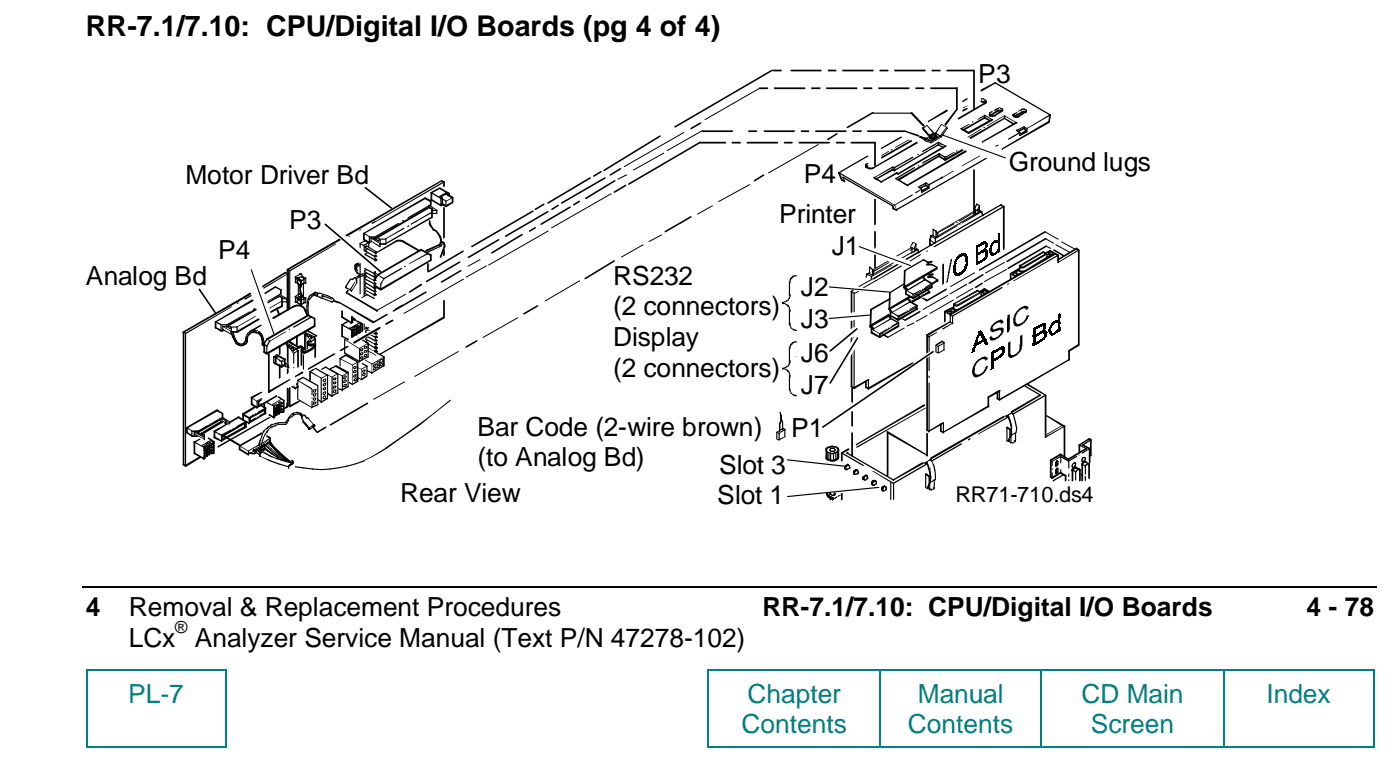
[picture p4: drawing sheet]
<svg xmlns="http://www.w3.org/2000/svg" width="207mm" height="114mm" viewBox="0 0 207 114" stroke-linecap="round" stroke-linejoin="round" font-family="sans-serif">
<defs><g id="words">
<text font-size="4.2" x="12.7" y="5.4">RR-7.1/7.10: CPU/Digital I/O Boards (pg 4 of 4)</text>
<g font-size="3.9">
<text x="144.7" y="12.3">P3</text>
<text x="27.4" y="27.2">Motor Driver Bd</text>
<text x="118.9" y="27.1">P4</text>
<text x="149.2" y="25.3">Ground lugs</text>
<text x="42.8" y="33.8">P3</text>
<text x="115.2" y="32.9">Printer</text>
<text x="32.3" y="38.3">P4</text>
<text x="123" y="37.7">J1</text>
<text x="12.7" y="42.2">Analog Bd</text>
<text x="90.7" y="42.1">RS232</text>
<text x="90.7" y="46.6">(2 connectors)</text>
<text x="118.5" y="43.8">J2</text>
<text x="90.7" y="51.2">Display</text>
<text x="118.5" y="48.6">J3</text>
<text x="118.5" y="53.5">J6</text>
<text x="90.7" y="55.7">(2 connectors)</text>
<text x="118.5" y="58.2">J7</text>
<text x="70.6" y="64.4">Bar Code (2-wire brown)</text>
<text x="117" y="64.6">P1</text>
<text x="70.6" y="68.9">(to Analog Bd)</text>
<text x="106.4" y="70.1">Slot 3</text>
<text x="59.2" y="74.2">Rear View</text>
<text x="106.1" y="74.5">Slot 1</text>
<text x="12.7" y="91.1">4</text>
<text x="19.1" y="91.1">Removal &amp; Replacement Procedures</text>
<text x="19.1" y="95.6">LCx</text>
<text x="28.8" y="95.6">Analyzer Service Manual (Text P/N 47278-102)</text>
<text x="112.8" y="91.1">RR-7.1/7.10: CPU/Digital I/O Boards</text>
<text x="193.3" y="91.1">4 - 78</text>
</g>
<g font-size="3.9" fill="#008080">
<text x="19" y="103.9">PL-7</text>
<text x="110.6" y="103.9">Chapter</text>
<text x="135.8" y="103.9">Manual</text>
<text x="160" y="103.9">CD Main</text>
<text x="187.3" y="103.9">Index</text>
<text x="109.7" y="108.4">Contents</text>
<text x="134.3" y="108.4">Contents</text>
<text x="161.3" y="108.4">Screen</text>
</g>
<text font-size="3.2" x="141.3" y="74.3">RR71-710.ds4</text>
<text font-size="2.5" x="25.9" y="93.6">®</text>
</g></defs>
<path d="M12.2 86.8h191.5" fill="none" stroke="#000" stroke-width=".25"/>
<g fill="#008080">
<path d="M12.7 98.9h.3v.3h-.3z" fill-rule="evenodd"/>
<path d="M12.7 98.9h.3v.3h-.3z" fill-rule="evenodd"/>
</g>
<path d="M13 99.1h20.2" fill="none" stroke="#008080" stroke-width=".25"/>
<g fill="#008080">
<path d="M33.2 98.9h.3v.3h-.3z" fill-rule="evenodd"/>
<path d="M33.2 98.9h.3v.3h-.3z" fill-rule="evenodd"/>
<path d="M104.7 98.9h.2v.3h-.2z" fill-rule="evenodd"/>
<path d="M104.7 98.9h.2v.3h-.2z" fill-rule="evenodd"/>
</g>
<path d="M104.9 99.1h25.2" fill="none" stroke="#008080" stroke-width=".25"/>
<path d="M130.1 98.9h.2v.3h-.2z" fill-rule="evenodd" fill="#008080"/>
<path d="M130.3 99.1h23.6" fill="none" stroke="#008080" stroke-width=".25"/>
<path d="M153.9 98.9h.2v.3h-.2z" fill-rule="evenodd" fill="#008080"/>
<path d="M154.1 99.1h26.8" fill="none" stroke="#008080" stroke-width=".25"/>
<path d="M180.9 98.9h.2v.3h-.2z" fill-rule="evenodd" fill="#008080"/>
<path d="M181.1 99.1h22" fill="none" stroke="#008080" stroke-width=".25"/>
<g fill="#008080">
<path d="M203.1 98.9h.2v.3h-.2z" fill-rule="evenodd"/>
<path d="M203.1 98.9h.2v.3h-.2z" fill-rule="evenodd"/>
</g>
<path d="M12.8 99.2v11.1" fill="none" stroke="#008080" stroke-width=".25"/>
<g fill="#008080">
<path d="M12.7 110.3h.3v.2h-.3z" fill-rule="evenodd"/>
<path d="M12.7 110.3h.3v.2h-.3z" fill-rule="evenodd"/>
</g>
<path d="M33.4 99.2v11.1M13 110.4h20.2" fill="none" stroke="#008080" stroke-width=".25"/>
<g fill="#008080">
<path d="M33.2 110.3h.3v.2h-.3z" fill-rule="evenodd"/>
<path d="M33.2 110.3h.3v.2h-.3z" fill-rule="evenodd"/>
</g>
<path d="M104.8 99.2v11.1" fill="none" stroke="#008080" stroke-width=".25"/>
<g fill="#008080">
<path d="M104.7 110.3h.2v.2h-.2z" fill-rule="evenodd"/>
<path d="M104.7 110.3h.2v.2h-.2z" fill-rule="evenodd"/>
</g>
<path d="M130.2 99.2v11.1M104.9 110.4h25.2" fill="none" stroke="#008080" stroke-width=".25"/>
<path d="M130.1 110.3h.2v.2h-.2z" fill-rule="evenodd" fill="#008080"/>
<path d="M154 99.2v11.1M130.3 110.4h23.6" fill="none" stroke="#008080" stroke-width=".25"/>
<path d="M153.9 110.3h.2v.2h-.2z" fill-rule="evenodd" fill="#008080"/>
<path d="M181 99.2v11.1M154.1 110.4h26.8" fill="none" stroke="#008080" stroke-width=".25"/>
<path d="M180.9 110.3h.2v.2h-.2z" fill-rule="evenodd" fill="#008080"/>
<path d="M203.2 99.2v11.1M181.1 110.4h22" fill="none" stroke="#008080" stroke-width=".25"/>
<g fill="#008080">
<path d="M203.1 110.3h.2v.2h-.2z" fill-rule="evenodd"/>
<path d="M203.1 110.3h.2v.2h-.2z" fill-rule="evenodd"/>
</g>
<g fill="#000">
<path d="M103.8 19.3h4.6l.1 .1-.2 .1h-4.4z" fill-rule="evenodd"/>
<path d="M110.7 19.3h1.2l.1 .1-.1 .1h-1.1z" fill-rule="evenodd"/>
<path d="M112.3 12.9h1.3v.2v.1h-1.2z" fill-rule="evenodd"/>
<path d="M113 19.3h4.5l.1 .1-.2 .1h-4.4z" fill-rule="evenodd"/>
<path d="M114.5 12.9h4.6v.2v.1h-4.5z" fill-rule="evenodd"/>
<path d="M114.3 10.3h1.3l.1 .2-.1 .1h-1.2z" fill-rule="evenodd"/>
<path d="M118.5 19.3h1.1l.1 .1-.1 .1h-1.1z" fill-rule="evenodd"/>
<path d="M120 12.9h1.3l.1 .1-.1 .2h-1.2z" fill-rule="evenodd"/>
<path d="M120.6 19.3h4.6v.1v.1h-4.5z" fill-rule="evenodd"/>
<path d="M116.9 10.3h4.5l.1 .3h-4.5z" fill-rule="evenodd"/>
<path d="M122.2 12.9h4.6v.2v.1h-4.5z" fill-rule="evenodd"/>
<path d="M122.4 10.3h1.2l.1 .3h-1.2z" fill-rule="evenodd"/>
<path d="M126.1 19.3h1.3l.1 .1-.1 .1h-1.2z" fill-rule="evenodd"/>
<path d="M127.7 12.9h1.3v.2v.1h-1.2z" fill-rule="evenodd"/>
<path d="M128.3 19.3h5.5l.1 .1-.2 .1h-5.3z" fill-rule="evenodd"/>
<path d="M124.6 10.4v-.1h4.5l.1 .3h-4.6z" fill-rule="evenodd"/>
<path d="M129.9 12.9h4.6v.2v.1h-4.5z" fill-rule="evenodd"/>
<path d="M130.1 10.4v-.1h1.2l.1 .3h-1.3z" fill-rule="evenodd"/>
<path d="M133.6 19.3l2.3 .7 .1 .2-2.4-.8z" fill-rule="evenodd"/>
<path d="M129 16.7h6v.1h-5.9z" fill-rule="evenodd"/>
<path d="M135.4 12.9h1.3l.1 .2-.1 .1h-1.2z" fill-rule="evenodd"/>
<path d="M136.4 18.9h.2l-.1 .2h-.1z" fill-rule="evenodd"/>
<path d="M134.7 16.7l.2-.1 1.9 1.9-.1 .3-2-2z" fill-rule="evenodd"/>
<path d="M136.4 18.9h.2l1 1.1-.1 .2-1.1-1.2z" fill-rule="evenodd"/>
<path d="M132.3 10.3h4.5l.1 .2-.1 .1h-4.5z" fill-rule="evenodd"/>
<path d="M136.4 18.9l.9-.4-.7 .5h-.2z" fill-rule="evenodd"/>
<path d="M137.3 17.8l2.7-1.6 .2 .1-.1 .2-2.7 1.6-.1-.1z" fill-rule="evenodd"/>
<path d="M137.5 19.9l.2-.1 .2 .1-.3 .1z" fill-rule="evenodd"/>
<path d="M137.7 20l.2-.2h.1v.2l-.2 .1z" fill-rule="evenodd"/>
<path d="M137.5 20l.4-.1-.2 .2h-.2z" fill-rule="evenodd"/>
<path d="M137.8 19.8h.2v.1l-.2 .1z" fill-rule="evenodd"/>
<path d="M137.6 12.9h4l.1 .1-.2 .2h-3.8z" fill-rule="evenodd"/>
<path d="M137.8 19.8h.1v.1l-.2 .1z" fill-rule="evenodd"/>
<path d="M137.8 19.8h.2v.1l-.2 .1z" fill-rule="evenodd"/>
<path d="M137.9 19.8h.2v.1l-.2 .1z" fill-rule="evenodd"/>
<path d="M137.8 19.8h.3v.1l-.3 .1z" fill-rule="evenodd"/>
<path d="M137.9 19.8h.4v.1l-.4 .1z" fill-rule="evenodd"/>
<path d="M137.9 19.8l.2 .1-.2 .2z" fill-rule="evenodd"/>
<path d="M137.9 19.8h.4v.1l-.3 .1z" fill-rule="evenodd"/>
<path d="M137.1 18.5l1.2 1.2v.2h-.2z" fill-rule="evenodd"/>
<path d="M138.1 19.8h.2l-.1 .2z" fill-rule="evenodd"/>
<path d="M137.9 19.8h.4v.1l-.4 .1z" fill-rule="evenodd"/>
<path d="M137.9 19.8h.4v.1l-.4 .1z" fill-rule="evenodd"/>
<path d="M138 19.8h.3v.1l-.3 .1z" fill-rule="evenodd"/>
<path d="M138 19.8h.2l.1 .2-.1 .1-.2-.1z" fill-rule="evenodd"/>
<path d="M138.1 19.8l.3 .1-.3 .1z" fill-rule="evenodd"/>
<path d="M138.1 19.8l.3 .1v.1h-.1z" fill-rule="evenodd"/>
<path d="M138.1 19.8l.3 .1v.1h-.1z" fill-rule="evenodd"/>
<path d="M138.1 19.8l.3 .1v.1h-.1z" fill-rule="evenodd"/>
<path d="M138.1 19.8h.2l-.1 .2h-.1z" fill-rule="evenodd"/>
<path d="M138.1 20h.3v.1l-.1 .1z" fill-rule="evenodd"/>
<path d="M138.3 19.8l.2 .1-.1 .1h-.1z" fill-rule="evenodd"/>
<path d="M138.3 19.9l.2 .1-.1 .1z" fill-rule="evenodd"/>
<path d="M138.3 19.6h.1v.2l-.2 .2-.1-.2z" fill-rule="evenodd"/>
<path d="M138.4 19.9l.2 .1-.1 .2z" fill-rule="evenodd"/>
<path d="M137.8 10.4l.1-.1h1.1l.1 .3h-1.2z" fill-rule="evenodd"/>
<path d="M139.2 18.3h.2v.1l-1 1.4h-.1z" fill-rule="evenodd"/>
<path d="M139.2 18.3l.9 .5v.1h-.1z" fill-rule="evenodd"/>
<path d="M140 18.8l.2 .1-.1 .2z" fill-rule="evenodd"/>
<path d="M141.4 16.1l.3 .1-1.7 2.3-.2 .1-.1-.3z" fill-rule="evenodd"/>
<path d="M141.4 12.9h.3v3.3l-.2 .2-.1-.1z" fill-rule="evenodd"/>
<path d="M142.1 18.9l1.3 .6v.2l-.2 .1-1.1-.7z" fill-rule="evenodd"/>
<path d="M142.4 16.2l.5-.2 .3 .1-.7 .4h-.2z" fill-rule="evenodd"/>
<path d="M142.4 15.9l.7-.3-.6 .5h-.1z" fill-rule="evenodd"/>
<path d="M142.3 14.9l.6-.4 .3 .1-.7 .5-.2-.1z" fill-rule="evenodd"/>
<path d="M143.2 19.5l3.5-1.9 .2 .1-.1 .1-3.4 2h-.2z" fill-rule="evenodd"/>
<path d="M142.1 18.9l1.3-.6-1.1 .8h-.2z" fill-rule="evenodd"/>
<path d="M143.8 18l.1-.1 .1 .1-.1 .2z" fill-rule="evenodd"/>
<path d="M144 10.3l.2 .1v5.7h-.3v-5.7z" fill-rule="evenodd"/>
<path d="M140.1 10.3h4l.1 .3h-4.1l-.1-.1z" fill-rule="evenodd"/>
<path d="M145 14.9h.2l.1 .2h-.2z" fill-rule="evenodd"/>
<path d="M145 14.5h.3v.1l-.2 .1z" fill-rule="evenodd"/>
<path d="M145 15l.1-.1 .5 .1v.1l-.1 .1-.4-.1z" fill-rule="evenodd"/>
<path d="M145.1 14.5l.5 .1-.5 .1z" fill-rule="evenodd"/>
<path d="M145.3 15h.4l.1 .1-.4 .1z" fill-rule="evenodd"/>
<path d="M145.5 18.8h.2v.1h-.2z" fill-rule="evenodd"/>
<path d="M145.6 15.2l.3-.1-.2 .3h-.1z" fill-rule="evenodd"/>
<path d="M145.4 14.5l.3 .2-.1 .2-.2-.2z" fill-rule="evenodd"/>
<path d="M142.3 19.2l3.3-1.9 .2 .1-3.3 2h-.2z" fill-rule="evenodd"/>
<path d="M145.6 15h.1l.2 .1v.2l-.3-.1z" fill-rule="evenodd"/>
<path d="M141.7 17.4l3.9-2.2 .2 .1-4 2.4-.1-.1z" fill-rule="evenodd"/>
<path d="M145.6 17h.1l-.1 .5z" fill-rule="evenodd"/>
<path d="M144.6 17.6l1.1-.6v.2l-1 .6h-.1z" fill-rule="evenodd"/>
<path d="M145.8 15h.2l-.2 .3-.1-.1z" fill-rule="evenodd"/>
<path d="M145.6 14.7l.3 .1v.2h-.2z" fill-rule="evenodd"/>
<path d="M145.7 14.8h.2l.1 .2-.1 .1h-.1z" fill-rule="evenodd"/>
<path d="M145.7 15l.2 .1v.2l-.3 .2v-.3z" fill-rule="evenodd"/>
<path d="M146 18.5l2.5-1.4h.2l-2.6 1.6z" fill-rule="evenodd"/>
<path d="M145.6 17.3h.1l.9 .5-.2 .2-.8-.5z" fill-rule="evenodd"/>
<path d="M146.4 16.6l.4-.2v.2l-.3 .1h-.1z" fill-rule="evenodd"/>
<path d="M146.3 16.9h.2l-.1 .2h-.1z" fill-rule="evenodd"/>
<path d="M146.2 16.9l.3-.1 .1 .4h-.2z" fill-rule="evenodd"/>
<path d="M146.3 17h.4v.2h-.3z" fill-rule="evenodd"/>
<path d="M146.3 16.7l.1-.1 .2 .1-.2 .1h-.1z" fill-rule="evenodd"/>
<path d="M146.3 16.7h.2l-.1 .3h-.1z" fill-rule="evenodd"/>
<path d="M146.3 16.8h.2l-.1 .3h-.1z" fill-rule="evenodd"/>
<path d="M146.5 17h.4v.2h-.3z" fill-rule="evenodd"/>
<path d="M146.7 17.1v-.1l.5 .1-.2 .1h-.3z" fill-rule="evenodd"/>
<path d="M145.6 17h.1l1.1 .8h-.1l-1.1-.6z" fill-rule="evenodd"/>
<path d="M146.9 17l.4 .1-.1 .1h-.2z" fill-rule="evenodd"/>
<path d="M147.1 17l1-.7h.2v.3l-1.1 .6z" fill-rule="evenodd"/>
<path d="M147 16.2l.6-.2v.1l-.4 .3h-.2z" fill-rule="evenodd"/>
<path d="M145 13.3l2.2-1.1h.1l-2.1 1.3h-.2z" fill-rule="evenodd"/>
<path d="M147.4 16h.4v.1h-.4z" fill-rule="evenodd"/>
<path d="M146.3 17l1.1-.7 .3 .1-.1 .2-1.1 .6h-.2z" fill-rule="evenodd"/>
<path d="M147.6 16l.3-.1-.2 .2h-.1z" fill-rule="evenodd"/>
<path d="M147.4 16.3l.4-.1v.3l-.3 .1z" fill-rule="evenodd"/>
<path d="M147.6 16.2h.3l.1 .2-.4 .1-.1-.1z" fill-rule="evenodd"/>
<path d="M147.8 15.9h.1l.2 .2h-.1z" fill-rule="evenodd"/>
<path d="M147.9 16.2h.2l.2 .2-.1 .2-.3-.1z" fill-rule="evenodd"/>
<path d="M147.8 16.2h.3l.1 .2-.4 .1z" fill-rule="evenodd"/>
<path d="M147.9 16l.4 .1h-.3z" fill-rule="evenodd"/>
<path d="M148 16.3l.3 .1v.2h-.2z" fill-rule="evenodd"/>
<path d="M148.1 16l.3 .1-.1 .1-.2-.1z" fill-rule="evenodd"/>
<path d="M148.2 16.1h.2v.1v.2h-.1z" fill-rule="evenodd"/>
<path d="M148.3 16.2h.1l-.1 .3-.1-.1z" fill-rule="evenodd"/>
<path d="M148.1 16.4l.3-.1-.2 .3h-.1z" fill-rule="evenodd"/>
<path d="M148.4 17.4h.2l1.5 .9-.1 .2-1.6-.9z" fill-rule="evenodd"/>
<path d="M148.5 17.1l2 1.1-.2 .1z" fill-rule="evenodd"/>
<path d="M148.5 17.1h.2l-.1 .5h-.1z" fill-rule="evenodd"/>
<path d="M149.7 16.9l.3-.1v.3l-.2 .1z" fill-rule="evenodd"/>
<path d="M149.8 16.9l.2-.2 .1 .1-.1 .3h-.1z" fill-rule="evenodd"/>
<path d="M149.7 16.9h.3v.3h-.1l-.2-.1z" fill-rule="evenodd"/>
<path d="M150 16.8l.5-.2v.1l-.5 .3z" fill-rule="evenodd"/>
<path d="M149.8 17.1l.2-.1 .1 .2v.1h-.1z" fill-rule="evenodd"/>
<path d="M150 17.1l.3 .1v.2a.33 .33 0 0 1-.4-.2z" fill-rule="evenodd"/>
<path d="M150.1 17.2h.3l.1 .2h-.4l-.1-.1z" fill-rule="evenodd"/>
<path d="M145.2 20.9l5.1-2.9 .2 .1v.2l-5.1 2.8h-.2z" fill-rule="evenodd"/>
<path d="M150.3 17.2h.3l.1 .1-.4 .1-.1-.1z" fill-rule="evenodd"/>
<path d="M150.3 19.2l1.3-.5-1.1 .7h-.2z" fill-rule="evenodd"/>
<path d="M150.6 17.1l.2 .1-.2 .2-.1-.1z" fill-rule="evenodd"/>
<path d="M150.6 17.1l1.2-.6v.2l-1.1 .6-.1-.1z" fill-rule="evenodd"/>
<path d="M150.6 19.4l.8-.5h.2v.2l-1 .5z" fill-rule="evenodd"/>
<path d="M150.6 16.4l.5-.3v.2l-.4 .3h-.1z" fill-rule="evenodd"/>
<path d="M150.3 19.2h.2l.5 .4-.2 .1-.5-.3z" fill-rule="evenodd"/>
<path d="M149.1 20.5l1.7-1 .2 .1-1.7 1h-.2z" fill-rule="evenodd"/>
<path d="M151 16.1h.1h.2l-.2 .2h-.1z" fill-rule="evenodd"/>
<path d="M150 17.1l1-.5 .2 .1-1.2 .6h-.1z" fill-rule="evenodd"/>
<path d="M151.1 16.1h.4l-.4 .1z" fill-rule="evenodd"/>
<path d="M151.1 16.4l.2 .1v.2l-.2 .1-.1-.2z" fill-rule="evenodd"/>
<path d="M151.1 16.4h.4l.1 .2-.5 .1v-.1z" fill-rule="evenodd"/>
<path d="M151.3 16.1h.4l-.4 .1z" fill-rule="evenodd"/>
<path d="M151.4 18.7l.6 .3-.1 .1z" fill-rule="evenodd"/>
<path d="M151.3 16.4h.3l.1 .3h-.3z" fill-rule="evenodd"/>
<path d="M151.3 18.9h.3l.3 .4-.2 .1z" fill-rule="evenodd"/>
<path d="M151.4 18.7h.2l-.1 .4h-.1z" fill-rule="evenodd"/>
<path d="M151.5 16.1l.3 .1-.1 .1-.2-.1z" fill-rule="evenodd"/>
<path d="M151.6 16.4l.2 .1-.1 .2-.2-.1z" fill-rule="evenodd"/>
<path d="M151.4 16.5l.3-.1v.3h-.2z" fill-rule="evenodd"/>
<path d="M151.7 16.1l.2 .1-.1 .2-.1-.1z" fill-rule="evenodd"/>
<path d="M150.8 19.8l.9-.5 .2 .1-.1 .1-.9 .5h-.2z" fill-rule="evenodd"/>
<path d="M151.7 16.5h.2v.1l-.2 .1z" fill-rule="evenodd"/>
<path d="M151.7 19.1l.2 .1-.1 .3-.1-.1z" fill-rule="evenodd"/>
<path d="M151.7 16.2h.2l-.1 .4z" fill-rule="evenodd"/>
<path d="M151.7 16.4h.2l-.1 .3z" fill-rule="evenodd"/>
<path d="M151.8 18.9l3.5-2 .2 .1-3.6 2.1z" fill-rule="evenodd"/>
<path d="M151.8 18.9h.2l-.1 .6h-.1z" fill-rule="evenodd"/>
<path d="M150.8 20l1.2-.6v.1l-1.1 .6h-.1z" fill-rule="evenodd"/>
<path d="M155 17.9l.3 .1-.1 .2-.2-.1z" fill-rule="evenodd"/>
<path d="M155.2 16.9h.3v.1l-.2 1-.2 .2-.1-.2z" fill-rule="evenodd"/>
<path d="M147.1 12.2h.1l8.2 4.7 .1 .2-.2 .1-8.2-4.9z" fill-rule="evenodd"/>
<path d="M42.4 39.8l8.7-5 .2 .1-.1 .1-8.6 5-.2-.1z" fill-rule="evenodd"/>
<path d="M42.4 39.8h.3v6.1l-.1 .1-.2-.1z" fill-rule="evenodd"/>
<path d="M42.8 39.9l6.9-3.9-6.8 4.1h-.1z" fill-rule="evenodd"/>
<path d="M42.4 39.8l7-4 .1 .1-6.9 4.1-.2-.1z" fill-rule="evenodd"/>
<path d="M51.1 34.8l14.2-8.2 .2 .1-14.3 8.3-.1-.1z" fill-rule="evenodd"/>
<path d="M51.6 34.9h.1v.1l-.1 .1z" fill-rule="evenodd"/>
<path d="M52.4 39.3l.3 .1-.1 .5-.2-.1z" fill-rule="evenodd"/>
<path d="M52.5 39.1h.2l-.1 .5-.2-.1z" fill-rule="evenodd"/>
<path d="M52.5 39.1l.3-.1v.2l-.3 .1h-.1z" fill-rule="evenodd"/>
<path d="M52.6 39l.5-.2v.2l-.3 .3-.2-.1z" fill-rule="evenodd"/>
<path d="M52.6 39h.2v.2l-.1 .1z" fill-rule="evenodd"/>
<path d="M52.6 39.1h.2l-.1 .2z" fill-rule="evenodd"/>
<path d="M52.6 39.1l.4-.1-.3 .3z" fill-rule="evenodd"/>
<path d="M52.7 39.3h.1v.4h-.1z" fill-rule="evenodd"/>
<path d="M52.7 39.5l.1 .1v.3z" fill-rule="evenodd"/>
<path d="M52.7 39.8h.1l.2 .2-.2 .1z" fill-rule="evenodd"/>
<path d="M52.8 39l.5 .1v.1l-.1 .1-.4-.1z" fill-rule="evenodd"/>
<path d="M52.7 39.3h.1h.2l-.2 .2h-.1z" fill-rule="evenodd"/>
<path d="M52.9 39.2l.2 .1-.3 .1z" fill-rule="evenodd"/>
<path d="M52.9 39.2l.4 .2-.1 .1-.3-.2z" fill-rule="evenodd"/>
<path d="M53.2 36h.2v.6l-.1 .1h-.1z" fill-rule="evenodd"/>
<path d="M53.2 36l.7 .3-.1 .1z" fill-rule="evenodd"/>
<path d="M53.2 34l.2-.1-.1 .3h-.1z" fill-rule="evenodd"/>
<path d="M53.8 36.2l.1 .1v.8v.1h-.1z" fill-rule="evenodd"/>
<path d="M53.8 36.2l.7-.4 .1 .1-.7 .5h-.1z" fill-rule="evenodd"/>
<path d="M53.7 35.4l.2-.1 .9 .6-.2 .1-.8-.5z" fill-rule="evenodd"/>
<path d="M53.7 34.4l.2 .1v1l-.2-.1z" fill-rule="evenodd"/>
<path d="M53.2 36l.8-.5v.2l-.7 .3v.1h-.1z" fill-rule="evenodd"/>
<path d="M54.5 35.8l.1 .1-.1 .6z" fill-rule="evenodd"/>
<path d="M53.9 35.5l.7 .4-.1 .1-.6-.3z" fill-rule="evenodd"/>
<path d="M54.5 35.8h.2v.1l-.2 .1z" fill-rule="evenodd"/>
<path d="M54.5 34.9h.2v1l-.1 .1h-.1z" fill-rule="evenodd"/>
<path d="M54.5 34.9h1.1v.1v.1h-1z" fill-rule="evenodd"/>
<path d="M53.8 34.4l.9 .6-.1 .1-.8-.5z" fill-rule="evenodd"/>
<path d="M54.8 35.6h.2l-.1 .3h-.1z" fill-rule="evenodd"/>
<path d="M54.8 35.1h.2v.7l-.1 .1h-.1z" fill-rule="evenodd"/>
<path d="M54.8 35.6h.2l1.3 .9h-.2z" fill-rule="evenodd"/>
<path d="M54.8 35.1h.2l1.3 .9-.2 .1-1.3-.8z" fill-rule="evenodd"/>
<path d="M55 33l10.7-6.2v.2l-10.7 6.2z" fill-rule="evenodd"/>
<path d="M55.4 35.1l.2 .1-.1 .2h-.1z" fill-rule="evenodd"/>
<path d="M54.8 35.1h.7l.1 .1-.1 .1h-.7z" fill-rule="evenodd"/>
<path d="M55.4 35.1l.2 .1-.2 .1z" fill-rule="evenodd"/>
<path d="M55.4 35.1l.2 .1-.1 .2h-.1z" fill-rule="evenodd"/>
<path d="M55 32.9l.6-.2-.5 .4h-.1z" fill-rule="evenodd"/>
<path d="M55.5 34.9h.1v.4h-.1z" fill-rule="evenodd"/>
<path d="M55.6 35.1h.2l-.1 .3h-.1z" fill-rule="evenodd"/>
<path d="M55.6 35.1h.2l.3 .3z" fill-rule="evenodd"/>
<path d="M55.1 35.1h.2l.8 .5-.2 .1-.8-.4z" fill-rule="evenodd"/>
<path d="M56 35.3h.1v.4z" fill-rule="evenodd"/>
<path d="M56 35.3h1.2v.1h-.1h-1z" fill-rule="evenodd"/>
<path d="M56.1 35.4h.2v1.1h-.1h-.1z" fill-rule="evenodd"/>
<path d="M56.1 36h1l.1 .1-.1 .1h-1z" fill-rule="evenodd"/>
<path d="M55.9 35.5l.2-.1h.2l-.3 .3h-.1z" fill-rule="evenodd"/>
<path d="M56.9 36l6.9-3.9h.2l-6.9 4.1-.2-.1z" fill-rule="evenodd"/>
<path d="M57 35.3l2.7-1.6 .2 .1-2.8 1.6h-.1z" fill-rule="evenodd"/>
<path d="M57 35.3h.2v.7l-.1 .1h-.1z" fill-rule="evenodd"/>
<path d="M58.5 35.6l.4-.2 .2 .1-.1 .2-.3 .1z" fill-rule="evenodd"/>
<path d="M55.8 37.1l2.8-1.6h.2v.2l-2.8 1.6h-.2z" fill-rule="evenodd"/>
<path d="M58.9 35.4h.4l.1 .3h-.5z" fill-rule="evenodd"/>
<path d="M55.5 34.9l3.4-1.9h.1l-3.4 2.1h-.1z" fill-rule="evenodd"/>
<path d="M55.5 34.9l3.5-1.9-3.4 2.1z" fill-rule="evenodd"/>
<path d="M59.1 35.5l.1-.1 .4 .1 .1 .2-.1 .1-.5-.1z" fill-rule="evenodd"/>
<path d="M59.5 35.5h.1l2.5 1.5 .1 .2h-.2l-2.5-1.4z" fill-rule="evenodd"/>
<path d="M59.5 32.6h.3v.1h-.3z" fill-rule="evenodd"/>
<path d="M59.8 39.3h.2v.1l-.2 .1z" fill-rule="evenodd"/>
<path d="M60.2 33.4l.3-.1v.2l-.2 .1z" fill-rule="evenodd"/>
<path d="M60.3 33.4l.1-.1 .2 .1-.2 .2h-.1z" fill-rule="evenodd"/>
<path d="M60.6 38.9l2.7-1.5v.2l-2.7 1.5z" fill-rule="evenodd"/>
<path d="M60.8 33.1l3.1-1.8v.2l-3 1.7h-.1z" fill-rule="evenodd"/>
<path d="M60.8 33.1l.9-.4-.8 .5h-.1z" fill-rule="evenodd"/>
<path d="M62.2 36.9l.1-.1 1.1 .7-.1 .1-1.1-.5z" fill-rule="evenodd"/>
<path d="M62.9 37l2-.9 .2 .1-2 1h-.2z" fill-rule="evenodd"/>
<path d="M53.7 34.4l9.1-5.2 .2 .1v.1l-9.1 5.3-.2-.1z" fill-rule="evenodd"/>
<path d="M63.2 37.2l1.9-.8v.1l-1.8 .9h-.1z" fill-rule="evenodd"/>
<path d="M63.2 37.4l.6 .2 .1 .1-.3 .1-.4-.2z" fill-rule="evenodd"/>
<path d="M63.4 32.6l.3 .1-.1 .5h-.2z" fill-rule="evenodd"/>
<path d="M55.6 35l7.8-4.5 .2 .1v.2l-7.8 4.5-.2-.1z" fill-rule="evenodd"/>
<path d="M63.4 33h.3l.2 .3-.1 .3-.2-.1z" fill-rule="evenodd"/>
<path d="M63.6 29.6l.3 .1v.7l-.1 .1-.2-.1z" fill-rule="evenodd"/>
<path d="M62.8 29.3l.1-.1 .9 .4 .1 .2-.3 .1-.8-.5z" fill-rule="evenodd"/>
<path d="M63.7 28.4l.2 .1v1l-.1 .2-.1-.1z" fill-rule="evenodd"/>
<path d="M63.7 28.4l1.3-.7 .2 .1-1.4 .9z" fill-rule="evenodd"/>
<path d="M56.2 42.7l7.4-4.3 .3 .1-7.5 4.4h-.2z" fill-rule="evenodd"/>
<path d="M63.8 30.8l.2 .1v1.2l-.1 .2-.1-.1z" fill-rule="evenodd"/>
<path d="M63.3 30.6l.2-.1 .5 .4-.1 .1-.5-.2z" fill-rule="evenodd"/>
<path d="M60.3 32.1l3.5-1.9v.2l-3.4 1.9h-.1z" fill-rule="evenodd"/>
<path d="M63.6 37.6h.3v.9l-.2 .2-.1-.1z" fill-rule="evenodd"/>
<path d="M63.6 33.3h.3l.2 .4-.1 .1-.4-.3z" fill-rule="evenodd"/>
<path d="M63.8 31.5h.9v.1h-.1h-.7z" fill-rule="evenodd"/>
<path d="M63.8 30.8l.3 .1v.1h-.1h-.2z" fill-rule="evenodd"/>
<path d="M63.8 31h.9v.1l-.1 .1h-.7z" fill-rule="evenodd"/>
<path d="M63.8 31.3h.1v.3z" fill-rule="evenodd"/>
<path d="M63.8 31h.1v.2z" fill-rule="evenodd"/>
<path d="M63.9 33.6h.1l.3 .3v.2h-.3l-.1-.3z" fill-rule="evenodd"/>
<path d="M63.8 31l.3-.1-.2 .2z" fill-rule="evenodd"/>
<path d="M64 33.9l.2-.1 .5 .4-.2 .1-.4-.2z" fill-rule="evenodd"/>
<path d="M64.5 31h.2l-.1 .6h-.1z" fill-rule="evenodd"/>
<path d="M63.3 30.3h.2l1.2 .8-.1 .1-1.3-.7z" fill-rule="evenodd"/>
<path d="M64.4 34.1h.2l.4 .4-.2 .2-.4-.4z" fill-rule="evenodd"/>
<path d="M64.7 34.4h.2l.2 .4v.1h-.2z" fill-rule="evenodd"/>
<path d="M64.9 36.1l.3-.1 .1 .2-.3 .2z" fill-rule="evenodd"/>
<path d="M65 36l.3-.1-.1 .4-.2-.1z" fill-rule="evenodd"/>
<path d="M65 35.8l.1-.1 .2 .1v.3l-.3-.1z" fill-rule="evenodd"/>
<path d="M65 34.7l.1 .1 .2 .3-.1 .3-.2-.1-.1-.4z" fill-rule="evenodd"/>
<path d="M65 29l.9-.5 .2 .1v.2l-1 .5z" fill-rule="evenodd"/>
<path d="M65 36.4l.2-.1 .2 .1-.4 .1z" fill-rule="evenodd"/>
<path d="M65 29l.5 .2v.1l-.1 .1z" fill-rule="evenodd"/>
<path d="M65 35.8l.4-.1 .1 .2-.5 .1z" fill-rule="evenodd"/>
<path d="M65 35.1h.3l.1 .4-.1 .2-.2-.1z" fill-rule="evenodd"/>
<path d="M65 27.7h.1l1.4 .8 .1 .3h-.2l-1.4-.9z" fill-rule="evenodd"/>
<path d="M63.7 29.4h.2l1.5 1-.2 .1-1.5-.9z" fill-rule="evenodd"/>
<path d="M65.1 35.4h.2l.2 .3-.1 .3-.2-.1z" fill-rule="evenodd"/>
<path d="M65.4 36.1h.1v.1l-.3 .3v-.2z" fill-rule="evenodd"/>
<path d="M63.7 28.4h.2l1.4 1h-.1l-1.5-.8z" fill-rule="evenodd"/>
<path d="M65.1 29.3h.2v1.1l-.1 .1-.1-.1z" fill-rule="evenodd"/>
<path d="M65.2 35.7h.3l.1 .2-.1 .1-.3-.1z" fill-rule="evenodd"/>
<path d="M65.2 26.6l.6 .3-.2 .2-.4-.3z" fill-rule="evenodd"/>
<path d="M65.1 29.3h.2l.2 .1-.1 .1-.3-.1z" fill-rule="evenodd"/>
<path d="M65.1 30.3l.2-.1 .2 .1-.3 .2z" fill-rule="evenodd"/>
<path d="M65.1 29.3l.4-.1v.2h-.4z" fill-rule="evenodd"/>
<path d="M65.5 30.6l.3 .1v2.8l-.1 .1-.2-.1z" fill-rule="evenodd"/>
<path d="M65.4 35.7l.4 .2v.2l-.4-.1z" fill-rule="evenodd"/>
<path d="M65.5 36.9l.3 .1v.7l-.2 .2-.1-.1z" fill-rule="evenodd"/>
<path d="M65.3 30l.2 .1v.2l-.1 .2z" fill-rule="evenodd"/>
<path d="M65.3 29.2l.2 .1v1l-.1 .2-.1-.1z" fill-rule="evenodd"/>
<path d="M65.5 36l.1-.1 .2 .1 .1 .2-.1 .2-.2-.1z" fill-rule="evenodd"/>
<path d="M65.5 33.4l.3 .1v1.6l-.2 .2-.1-.1z" fill-rule="evenodd"/>
<path d="M65.5 26.8l.3 .1v.7l-.1 .1-.2-.1z" fill-rule="evenodd"/>
<path d="M65.6 36.1l.3 .1v.3h-.3z" fill-rule="evenodd"/>
<path d="M65.6 36.4l.2-.1 .1 .2-.6 1.6-.2 .1-.1-.2z" fill-rule="evenodd"/>
<path d="M65.3 30l.8 .4v.1l-.2 .1-.6-.3z" fill-rule="evenodd"/>
<path d="M65.9 29.7h.2v.8l-.1 .1-.1-.1z" fill-rule="evenodd"/>
<path d="M65.3 29.4h.2l.6 .4-.1 .1v-.1l-.7-.3z" fill-rule="evenodd"/>
<path d="M65.9 29.7l1.1-.5-1 .7z" fill-rule="evenodd"/>
<path d="M65.9 28.5h.2l.9 .6 .1 .2-.3 .1-.9-.6z" fill-rule="evenodd"/>
<path d="M65.9 28.4h.2l.3 .3-.2 .1z" fill-rule="evenodd"/>
<path d="M65 29l1.1-.6-1.1 .8z" fill-rule="evenodd"/>
<path d="M66.2 28.6l.2 .1-.1 .2h-.1z" fill-rule="evenodd"/>
<path d="M66.2 28.6l.2-.1 .2 .1-.3 .2h-.1z" fill-rule="evenodd"/>
<path d="M66.2 28.6l.2 .1-.1 .2h-.1z" fill-rule="evenodd"/>
<path d="M66.3 28.6l.1-.1 .2 .1v.4l-.3-.1z" fill-rule="evenodd"/>
<path d="M65.9 30.4l.9-.5h.3l-1 .7-.2-.1z" fill-rule="evenodd"/>
<path d="M66.8 29.1l.3 .1v.7l-.2 .2-.1-.1z" fill-rule="evenodd"/>
<path d="M103.5 21h3.9v.2h-3.8z" fill-rule="evenodd"/>
<path d="M108.2 21h1.3l.1 .2h-1.3z" fill-rule="evenodd"/>
<path d="M110.4 21.1l.1-.1h4.5l.1 .2h-4.6z" fill-rule="evenodd"/>
<path d="M115.9 21.1l.1-.1h1.2l.1 .1-.1 .1h-1.2z" fill-rule="evenodd"/>
<path d="M118.1 21h4.6l.1 .1-.1 .1h-4.5z" fill-rule="evenodd"/>
<path d="M124 25.5l4.3-2.5 .2 .1-4.4 2.6-.1-.1z" fill-rule="evenodd"/>
<path d="M124 25.5h.2l.4 1.1v.1l-.2-.1z" fill-rule="evenodd"/>
<path d="M124.5 26.5l.6 .3-.2 .2-.5-.4z" fill-rule="evenodd"/>
<path d="M124.6 26.1l.2 .1 .2 .7h-.2z" fill-rule="evenodd"/>
<path d="M123.6 21h1.3l.1 .2h-1.3z" fill-rule="evenodd"/>
<path d="M127.9 24.4h.2l.1 .4-.3-.1z" fill-rule="evenodd"/>
<path d="M127.9 24.6l.2-.1 .3 .3-.1 .1z" fill-rule="evenodd"/>
<path d="M127.9 24.3h.3v.2l-.2 .2z" fill-rule="evenodd"/>
<path d="M127.9 24.3l.3-.2 .2 .1-.3 .3-.2-.1z" fill-rule="evenodd"/>
<path d="M128.1 24.7l.5 .2-.1 .1v-.1h-.4z" fill-rule="evenodd"/>
<path d="M128 24.6l.4-.1v.3l-.3 .1z" fill-rule="evenodd"/>
<path d="M128.2 24.2l.3-.1-.2 .3h-.1z" fill-rule="evenodd"/>
<path d="M128.4 24.8h.4l.1 .1-.4 .1z" fill-rule="evenodd"/>
<path d="M128.2 24.4l.3 .1-.1 .3h-.3z" fill-rule="evenodd"/>
<path d="M128.6 24.8l.6 .1-.2 .1h-.3z" fill-rule="evenodd"/>
<path d="M128.5 39.4h.2l.4 .4-.1 .1-.5-.3z" fill-rule="evenodd"/>
<path d="M129 24.8l.4-.1-.4 .3z" fill-rule="evenodd"/>
<path d="M129.1 24.7l6.5-3.7 .1 .1v.1l-6.4 3.7h-.2z" fill-rule="evenodd"/>
<path d="M129.1 39.8l.2 .1-.1 .8h-.1z" fill-rule="evenodd"/>
<path d="M129.2 26.2l2.8-1.6 .2 .1-2.9 1.7z" fill-rule="evenodd"/>
<path d="M129.3 37.6h.3v2l-.1 .1-.2-.1z" fill-rule="evenodd"/>
<path d="M129.3 34.2l.3 .1v2.2l-.2 .3-.1-.2z" fill-rule="evenodd"/>
<path d="M129.3 29.4l.3 .1v3.7l-.2 .1-.1-.1z" fill-rule="evenodd"/>
<path d="M129.3 21l.3 .1v3.4l-.1 .1-.2-.1z" fill-rule="evenodd"/>
<path d="M129.3 29.4l.3 .1-.1 .2-.2-.1z" fill-rule="evenodd"/>
<path d="M125.8 21h3.7l.1 .1-.1 .1h-3.6z" fill-rule="evenodd"/>
<path d="M129.5 26.4l2.5-1.5 .2 .1v.2l-2.6 1.4h-.1z" fill-rule="evenodd"/>
<path d="M129.2 26.1h.2l1 .7 .1 .2-.2 .1-1.1-.7z" fill-rule="evenodd"/>
<path d="M130.3 21.8l2.9-1.6 .2 .1-2.9 1.8-.2-.1z" fill-rule="evenodd"/>
<path d="M130.4 22.9l1.1-.6-1 .8h-.1z" fill-rule="evenodd"/>
<path d="M131.8 38.5h.3v.1l-.3 .1z" fill-rule="evenodd"/>
<path d="M131.8 22.1h.2v.1h-.2z" fill-rule="evenodd"/>
<path d="M131.9 30.4l.3 .1 .1 .5h-.3z" fill-rule="evenodd"/>
<path d="M124.6 26.1h.1l7.4 4.3 .1 .1-.2 .1-7.4-4.3z" fill-rule="evenodd"/>
<path d="M131.9 25l.2-.1 .3 .2v.2l-.1 .1z" fill-rule="evenodd"/>
<path d="M132 24.6l.4 .2-.1 .1-.3-.1z" fill-rule="evenodd"/>
<path d="M132 24.6l.2 .1-.1 .5h-.1z" fill-rule="evenodd"/>
<path d="M132.2 25.1l6.6-3.8h.2v.2l-6.7 3.9-.1-.1z" fill-rule="evenodd"/>
<path d="M132.3 38.3l.4-.3 .2 .1-.6 .4z" fill-rule="evenodd"/>
<path d="M124.1 25.5l8.3 4.9-.1 .1-8.2-4.9z" fill-rule="evenodd"/>
<path d="M132.3 24.7l2.7-1.5 .1 .1-2.8 1.6z" fill-rule="evenodd"/>
<path d="M132.3 24.7l.1 .1-.1 .5z" fill-rule="evenodd"/>
<path d="M132.3 30.3l.5 .7-.1 .1h-.1z" fill-rule="evenodd"/>
<path d="M132.4 21.7l2.1-1.1-2 1.3h-.1z" fill-rule="evenodd"/>
<path d="M132 30.8l.2-.1 .5 .3v.1l-.2 .1-.4-.2z" fill-rule="evenodd"/>
<path d="M132.5 25.5h.2l.2 .1-.2 .2z" fill-rule="evenodd"/>
<path d="M130.2 26.8l2.4-1.3h.2v.2l-2.4 1.4-.2-.1z" fill-rule="evenodd"/>
<path d="M132.6 25.5l.4 .2-.1 .2-.3-.2z" fill-rule="evenodd"/>
<path d="M132.8 26.5l6-3.5 .2 .1-6.1 3.6-.1-.1z" fill-rule="evenodd"/>
<path d="M129.5 41.5l3.9-2.3v.1l-3.8 2.3z" fill-rule="evenodd"/>
<path d="M133.7 39.9l2.9-1.6 .2 .1-2.9 1.8-.2-.1z" fill-rule="evenodd"/>
<path d="M132.4 26.3h.2l1.8 1.1-.2 .2-1.8-1.1z" fill-rule="evenodd"/>
<path d="M134.5 37l.5-.2v.2l-.4 .1h-.1z" fill-rule="evenodd"/>
<path d="M135 35.8h.1v.1l-.5 .7z" fill-rule="evenodd"/>
<path d="M130.3 23.3l4.4-2.6 .2 .1v.2l-4.4 2.4h-.2z" fill-rule="evenodd"/>
<path d="M134.7 37.4l1.1-.5-1 .7z" fill-rule="evenodd"/>
<path d="M134.8 36.6h.2l-.1 .4h-.1z" fill-rule="evenodd"/>
<path d="M134.8 36.5h.2v.7l-.1 .1h-.1z" fill-rule="evenodd"/>
<path d="M132.3 30.3l2.7-1.5v.1l-2.7 1.6z" fill-rule="evenodd"/>
<path d="M134.6 36.5l.7 .2v.1l-.2 .1z" fill-rule="evenodd"/>
<path d="M135 35.8h.1l.5 .3-.1 .1z" fill-rule="evenodd"/>
<path d="M135.2 36.6h.2l-.1 .5h-.1z" fill-rule="evenodd"/>
<path d="M135.1 36.7l.3-.1-.2 .3h-.1z" fill-rule="evenodd"/>
<path d="M132.4 26.3l2.9-1.6v.2l-2.7 1.6h-.2z" fill-rule="evenodd"/>
<path d="M135.4 36h.2v1l-.1 .1-.1-.1z" fill-rule="evenodd"/>
<path d="M135.4 36h.2v.1l-.4 .8h-.1z" fill-rule="evenodd"/>
<path d="M135.4 36.7l.4 .1 .1 .2-.2 .1-.3-.2z" fill-rule="evenodd"/>
<path d="M135.7 22.7h.2v.1l-.2 .1z" fill-rule="evenodd"/>
<path d="M135.7 36.8h.1l.3 .6-.2 .1-.1-.1z" fill-rule="evenodd"/>
<path d="M135.8 27.6l1.2-.6v.1l-1.1 .6h-.1z" fill-rule="evenodd"/>
<path d="M136.1 20.1l.1 .1v.2h-.2z" fill-rule="evenodd"/>
<path d="M135.8 24.4h.2l-.1 .2h-.1z" fill-rule="evenodd"/>
<path d="M136 27.7l.8-.4 .3 .1-.9 .6-.2-.1z" fill-rule="evenodd"/>
<path d="M136 20.2h.2l.7 .6-.1 .1-.8-.5z" fill-rule="evenodd"/>
<path d="M136.1 20.1l.1 .1v.2h-.2z" fill-rule="evenodd"/>
<path d="M136.1 20.1l.9 .4v.1l-.1 .1-.8-.4z" fill-rule="evenodd"/>
<path d="M136.2 27.9h.2l-.1 .7z" fill-rule="evenodd"/>
<path d="M135.8 27.6l.6 .4-.1 .1-.5-.4z" fill-rule="evenodd"/>
<path d="M135.4 28.4l1-.5-.9 .7h-.1z" fill-rule="evenodd"/>
<path d="M136.4 22.3l2.4-1.3 .2 .1-2.5 1.4h-.1z" fill-rule="evenodd"/>
<path d="M136.8 20.5h.2v.2l-.2 .2v-.1z" fill-rule="evenodd"/>
<path d="M136.8 20.7l1.1 .4-.1 .1-1-.3z" fill-rule="evenodd"/>
<path d="M136.8 27h.2l-.1 .5h-.1z" fill-rule="evenodd"/>
<path d="M136.8 20.5l1.1 .3v.1l-.1 .1-1-.3z" fill-rule="evenodd"/>
<path d="M136.8 27.3l.5 .2 .1 .2h-.2l-.4-.2z" fill-rule="evenodd"/>
<path d="M136.1 20.1l1.1 .4h-.2l-.9-.2z" fill-rule="evenodd"/>
<path d="M136.8 20.5h.2v.2l-.2 .2v-.1z" fill-rule="evenodd"/>
<path d="M136.8 27h.2l.5 .3-.2 .1-.5-.3z" fill-rule="evenodd"/>
<path d="M136.5 38.3h.2l.6 .4-.1 .2-.7-.4z" fill-rule="evenodd"/>
<path d="M137.1 38.7l.7-.1 .1 .1v.1l-.7 .1z" fill-rule="evenodd"/>
<path d="M137 39h.9v.1l-.1 .2h-.7z" fill-rule="evenodd"/>
<path d="M137 37.1h.3l-.3 .1z" fill-rule="evenodd"/>
<path d="M136.2 28.2l1-.5h.2l-1 .7-.2-.1z" fill-rule="evenodd"/>
<path d="M137.4 35.4h.3v.7l-.2 .2-.1-.1z" fill-rule="evenodd"/>
<path d="M137.6 34.8h.2l.1 .1-.2 .6-.2 .2-.1-.2z" fill-rule="evenodd"/>
<path d="M137.2 27.5l.2 .1v.1l-.1 .2z" fill-rule="evenodd"/>
<path d="M137.4 20.2h.2l-.1 .3z" fill-rule="evenodd"/>
<path d="M137.4 20.1l.2 .1-.1 .2h-.1z" fill-rule="evenodd"/>
<path d="M137.4 20h.2l-.1 .3h-.1z" fill-rule="evenodd"/>
<path d="M137.5 19.9h.2l-.2 .3-.1-.1z" fill-rule="evenodd"/>
<path d="M137 20.4l.5-.2-.4 .3h-.1z" fill-rule="evenodd"/>
<path d="M136.2 28.4l1.1-.7 .2 .1-1.2 .8z" fill-rule="evenodd"/>
<path d="M136.4 18.9l1.2 1.3-.1 .2-1.1-1.3z" fill-rule="evenodd"/>
<path d="M137.4 20.4l.3 .1-.1 .1z" fill-rule="evenodd"/>
<path d="M137.4 20.1l.2 .1-.1 .2z" fill-rule="evenodd"/>
<path d="M137.3 27.2l.2 .1-.1 .6h-.1z" fill-rule="evenodd"/>
<path d="M137.6 34.8l.3-.1 .2 .1-.3 .2h-.2z" fill-rule="evenodd"/>
<path d="M137.5 20.2l.4 .1-.3 .1z" fill-rule="evenodd"/>
<path d="M137.4 20.2h.2l.1 .2-.1 .1z" fill-rule="evenodd"/>
<path d="M137.5 20.4h.4v.1h-.3z" fill-rule="evenodd"/>
<path d="M137.4 35.4h.3l-.2 .3z" fill-rule="evenodd"/>
<path d="M137.4 36l.5 .1v.2l-.2 .1-.3-.2z" fill-rule="evenodd"/>
<path d="M137.5 20h.2l-.1 .2h-.1z" fill-rule="evenodd"/>
<path d="M137.5 20h.2l-.1 .4z" fill-rule="evenodd"/>
<path d="M137.7 20h.2l-.1 .2h-.1z" fill-rule="evenodd"/>
<path d="M137.7 21.1l1.6-.9-1.5 1z" fill-rule="evenodd"/>
<path d="M137.7 20.2l.2 .1v.2l-.2-.1z" fill-rule="evenodd"/>
<path d="M137.7 20h.2v.1l-.2 .1z" fill-rule="evenodd"/>
<path d="M137.5 20.5h.4l-.3 .1z" fill-rule="evenodd"/>
<path d="M137.7 20.4l.4 .1h-.4z" fill-rule="evenodd"/>
<path d="M137 20.4l.9 .5-.1 .1-.8-.5z" fill-rule="evenodd"/>
<path d="M137.7 20.8l1.3-.8 .2 .1-1.3 .9h-.2z" fill-rule="evenodd"/>
<path d="M137.6 34.9h.2l.6 .4-.1 .1z" fill-rule="evenodd"/>
<path d="M137 39l.9-.4v.1l-.7 .6-.2-.1z" fill-rule="evenodd"/>
<path d="M137.7 39l1 .4v.2l-.2 .1-.8-.5z" fill-rule="evenodd"/>
<path d="M137.8 20.3h.3v.1l-.3 .1z" fill-rule="evenodd"/>
<path d="M137.7 20h.3l-.1 .2h-.2z" fill-rule="evenodd"/>
<path d="M137.7 20.5l.4 .1-.1 .1-.3-.1z" fill-rule="evenodd"/>
<path d="M137.8 20.1l.3 .1v.1l-.1 .1-.2-.1z" fill-rule="evenodd"/>
<path d="M137.9 33.8l.2 .1v1h-.1h-.1z" fill-rule="evenodd"/>
<path d="M137.9 20.3h.4v.1l-.4 .1z" fill-rule="evenodd"/>
<path d="M137.9 20.4l.5 .1h-.5z" fill-rule="evenodd"/>
<path d="M137.9 33.8l.6 .4-.1 .1-.5-.3z" fill-rule="evenodd"/>
<path d="M137.9 19.8l.4 .2-.1 .1-.3-.1z" fill-rule="evenodd"/>
<path d="M138.1 20.3l.2-.1 .1 .1-.2 .2z" fill-rule="evenodd"/>
<path d="M138.1 20l.3 .1-.2 .1z" fill-rule="evenodd"/>
<path d="M138.2 20.4h.3v.1h-.3z" fill-rule="evenodd"/>
<path d="M137.9 20.2l.4-.1-.3 .3h-.1z" fill-rule="evenodd"/>
<path d="M137.4 35.4h.2l.8 .6h-.2z" fill-rule="evenodd"/>
<path d="M138.3 20.2h.2v.1l-.2 .1z" fill-rule="evenodd"/>
<path d="M138.2 20h.2v.1l-.2 .1z" fill-rule="evenodd"/>
<path d="M137.9 20.5h.3h.2l-.4 .2h-.1z" fill-rule="evenodd"/>
<path d="M138.3 35.2l3.4-1.9-3.3 2.1h-.1z" fill-rule="evenodd"/>
<path d="M138.4 20l.1 .1-.1 .3z" fill-rule="evenodd"/>
<path d="M138.4 20h.1l-.1 .2z" fill-rule="evenodd"/>
<path d="M138.3 19.9l.2 .1-.1 .1z" fill-rule="evenodd"/>
<path d="M138.2 20h.2v.1l-.2 .1z" fill-rule="evenodd"/>
<path d="M138.4 20.2h.2v.1l-.2 .2z" fill-rule="evenodd"/>
<path d="M138.4 20h.1l-.1 .2z" fill-rule="evenodd"/>
<path d="M138.3 19.9l.2 .1-.1 .1z" fill-rule="evenodd"/>
<path d="M138.4 34.1h.1v1l-.1 .1v-.1z" fill-rule="evenodd"/>
<path d="M137.9 34.8l.6 .3-.1 .1-.5-.3z" fill-rule="evenodd"/>
<path d="M138.2 20.5h.3l-.3 .1z" fill-rule="evenodd"/>
<path d="M138.5 20.1l.2 .1-.2 .2-.1-.1z" fill-rule="evenodd"/>
<path d="M138.3 35.2l.1 .1v.7h-.1z" fill-rule="evenodd"/>
<path d="M138.4 20l.3 .2-.2 .1-.1-.1z" fill-rule="evenodd"/>
<path d="M138.4 20h.1l-.1 .2z" fill-rule="evenodd"/>
<path d="M138.4 34.1h.1l.3 .4-.1 .2-.3-.4z" fill-rule="evenodd"/>
<path d="M138.5 34.3l5.9-3.3-5.8 3.5h-.1z" fill-rule="evenodd"/>
<path d="M133.9 42.3l4.6-2.7 .2 .1v.1l-4.7 2.8z" fill-rule="evenodd"/>
<path d="M138.4 20h.2l.1 .2-.1 .1z" fill-rule="evenodd"/>
<path d="M138.4 20.5l.2-.1-.2 .2z" fill-rule="evenodd"/>
<path d="M138.4 35l.3-.1-.3 .3z" fill-rule="evenodd"/>
<path d="M138.5 34.3l.3 .2-.1 .2h-.1z" fill-rule="evenodd"/>
<path d="M133.8 42.3l4.7-2.8 .2 .1-4.8 2.8h-.1z" fill-rule="evenodd"/>
<path d="M138.5 20.1l.2 .1-.1 .2h-.1z" fill-rule="evenodd"/>
<path d="M138.5 20.2h.2l-.2 .3h-.1z" fill-rule="evenodd"/>
<path d="M138.5 34.4l.3 .1-.1 .2z" fill-rule="evenodd"/>
<path d="M138.5 34.5h.3v.1l-.3 .1z" fill-rule="evenodd"/>
<path d="M138.5 34.5l.2 .1-.1 .5h-.1z" fill-rule="evenodd"/>
<path d="M138.8 22.7h.2v.4l-.1 .2z" fill-rule="evenodd"/>
<path d="M138.8 21l.2 .1-.1 .4h-.1z" fill-rule="evenodd"/>
<path d="M138.7 21.3h.2l.6 .4 .1 .2-.1 .1-.8-.5z" fill-rule="evenodd"/>
<path d="M138.8 21l.6 .3-.2 .1-.4-.3z" fill-rule="evenodd"/>
<path d="M138.8 23l1.1 .5 .1 .2-.3 .1-.9-.6z" fill-rule="evenodd"/>
<path d="M138.8 22.7h.2l.9 .6h-.1l-1-.5z" fill-rule="evenodd"/>
<path d="M136.4 24l2.6-1.3v.1l-2.5 1.4h-.1z" fill-rule="evenodd"/>
<path d="M140 18.8h.1v.1l-1.1 1.3v-.2z" fill-rule="evenodd"/>
<path d="M138.3 19.6h.1l.8 .5-.2 .1-.7-.4z" fill-rule="evenodd"/>
<path d="M140.1 18.9h.1v.1l-1 1.4-.1-.2z" fill-rule="evenodd"/>
<path d="M139.1 26.3l.2-.2h.2v.2l-.3 .2z" fill-rule="evenodd"/>
<path d="M139.2 21.2l.3 .1v.1l-.1 .1-.2-.1z" fill-rule="evenodd"/>
<path d="M137.3 27.2l2.2-1.1v.2l-2.1 1.1h-.1z" fill-rule="evenodd"/>
<path d="M139.4 21.3l.6 .3-.2 .1z" fill-rule="evenodd"/>
<path d="M139.7 23.5l2.6-1.4 .2 .1-.1 .1-2.5 1.5h-.2z" fill-rule="evenodd"/>
<path d="M139.7 23.2l1.5-.7-1.3 .8h-.2z" fill-rule="evenodd"/>
<path d="M132.8 25.6l7-4.1h.2v.2l-7.1 4.2z" fill-rule="evenodd"/>
<path d="M139.7 23.2l.3 .1-.1 .5-.2-.1z" fill-rule="evenodd"/>
<path d="M139.1 26.3l1.8-1h.2l-1.9 1.2z" fill-rule="evenodd"/>
<path d="M138.5 34.4l2.6-1.4 .1 .1-2.6 1.5z" fill-rule="evenodd"/>
<path d="M141.1 38.9l.2 .1z" fill-rule="evenodd"/>
<path d="M141.1 39h.2z" fill-rule="evenodd"/>
<path d="M141.1 39l.2 .1z" fill-rule="evenodd"/>
<path d="M141.1 39.1h.2z" fill-rule="evenodd"/>
<path d="M141.1 39.1l.2 .1z" fill-rule="evenodd"/>
<path d="M141.1 39.2h.2z" fill-rule="evenodd"/>
<path d="M141.1 39.2h.2z" fill-rule="evenodd"/>
<path d="M141 39.2l.3 .1z" fill-rule="evenodd"/>
<path d="M141 39.3h.3z" fill-rule="evenodd"/>
<path d="M141 39.3l.3 .1z" fill-rule="evenodd"/>
<path d="M141 39.4h.3z" fill-rule="evenodd"/>
<path d="M141 39.4h.3z" fill-rule="evenodd"/>
<path d="M141 39.4l.3 .1z" fill-rule="evenodd"/>
<path d="M141 39.5h.3z" fill-rule="evenodd"/>
<path d="M141 39.5l.3 .1z" fill-rule="evenodd"/>
<path d="M141 39.6h.3z" fill-rule="evenodd"/>
<path d="M141 39.6l.3 .1z" fill-rule="evenodd"/>
<path d="M141 39.7h.3z" fill-rule="evenodd"/>
<path d="M141 39.7h.3z" fill-rule="evenodd"/>
<path d="M141 39.7l.3 .1z" fill-rule="evenodd"/>
<path d="M141 39.8h.3z" fill-rule="evenodd"/>
<path d="M141 39.8l.3 .1z" fill-rule="evenodd"/>
<path d="M141 39.9h.3z" fill-rule="evenodd"/>
<path d="M141 39.9l.3 .1z" fill-rule="evenodd"/>
<path d="M141 40h.3z" fill-rule="evenodd"/>
<path d="M141 40h.3z" fill-rule="evenodd"/>
<path d="M141.5 22.2h.2l-.1 .2h-.2z" fill-rule="evenodd"/>
<path d="M141.2 38.7h.2z" fill-rule="evenodd"/>
<path d="M141.2 38.7l.2 .1z" fill-rule="evenodd"/>
<path d="M141.2 38.8h.2z" fill-rule="evenodd"/>
<path d="M141.2 38.8l.2 .1z" fill-rule="evenodd"/>
<path d="M141.2 38.9h.2z" fill-rule="evenodd"/>
<path d="M141.1 38.9h.3z" fill-rule="evenodd"/>
<path d="M141.2 38.5l.3 .1z" fill-rule="evenodd"/>
<path d="M141.2 38.6h.3z" fill-rule="evenodd"/>
<path d="M141.2 38.6h.3z" fill-rule="evenodd"/>
<path d="M141.2 38.6l.3 .1z" fill-rule="evenodd"/>
<path d="M141.3 38.5h.2z" fill-rule="evenodd"/>
<path d="M141.4 32.8h.3v.1l-.2 .1z" fill-rule="evenodd"/>
<path d="M141.3 38.3l.3 .1z" fill-rule="evenodd"/>
<path d="M141.3 38.4h.3z" fill-rule="evenodd"/>
<path d="M141.3 38.4l.3 .1z" fill-rule="evenodd"/>
<path d="M141.4 38.3h.3z" fill-rule="evenodd"/>
<path d="M141.4 38.3h.3z" fill-rule="evenodd"/>
<path d="M141.4 38.2h.3z" fill-rule="evenodd"/>
<path d="M141.4 38.2l.3 .1z" fill-rule="evenodd"/>
<path d="M141.5 38.1h.3z" fill-rule="evenodd"/>
<path d="M141.5 38.1l.3 .1z" fill-rule="evenodd"/>
<path d="M141.6 38l.3 .1z" fill-rule="evenodd"/>
<path d="M141.5 38.1h.4z" fill-rule="evenodd"/>
<path d="M141.9 33.1h.2v.1h-.2z" fill-rule="evenodd"/>
<path d="M141.6 37.9l.4 .1z" fill-rule="evenodd"/>
<path d="M141.6 38h.4z" fill-rule="evenodd"/>
<path d="M141.7 37.8l.5 .1z" fill-rule="evenodd"/>
<path d="M141.7 37.9h.5z" fill-rule="evenodd"/>
<path d="M142.3 32.9l2.8-1.7 .2 .1-2.9 1.8h-.1z" fill-rule="evenodd"/>
<path d="M142.3 24.4l2.7-1.4-2.6 1.6h-.1z" fill-rule="evenodd"/>
<path d="M142.4 40h.3z" fill-rule="evenodd"/>
<path d="M142.5 39.9h.3z" fill-rule="evenodd"/>
<path d="M142.5 39.9l.3 .1z" fill-rule="evenodd"/>
<path d="M142.4 40h.4z" fill-rule="evenodd"/>
<path d="M142.2 37.5h.6z" fill-rule="evenodd"/>
<path d="M142.2 37.5l.6 .1z" fill-rule="evenodd"/>
<path d="M142.6 39.7h.2z" fill-rule="evenodd"/>
<path d="M142.6 39.7l.2 .1z" fill-rule="evenodd"/>
<path d="M142.5 39.8h.3z" fill-rule="evenodd"/>
<path d="M142.5 39.8l.3 .1z" fill-rule="evenodd"/>
<path d="M134.1 27.3l8.7-5.1 .2 .1-.1 .2-8.7 5.1z" fill-rule="evenodd"/>
<path d="M142 37.6h.9z" fill-rule="evenodd"/>
<path d="M142 37.6l.9 .1z" fill-rule="evenodd"/>
<path d="M141.9 37.7h1z" fill-rule="evenodd"/>
<path d="M142.7 39.5l.2 .1z" fill-rule="evenodd"/>
<path d="M142.7 39.6h.2z" fill-rule="evenodd"/>
<path d="M142.7 39.6l.2 .1z" fill-rule="evenodd"/>
<path d="M142.6 39.7h.3z" fill-rule="evenodd"/>
<path d="M141.9 37.7l1.1 .1z" fill-rule="evenodd"/>
<path d="M142.7 39.5h.3z" fill-rule="evenodd"/>
<path d="M141.7 37.8h1.3z" fill-rule="evenodd"/>
<path d="M141.7 37.8h1.3z" fill-rule="evenodd"/>
<path d="M142.8 39.3h.2z" fill-rule="evenodd"/>
<path d="M142.8 39.3l.2 .1z" fill-rule="evenodd"/>
<path d="M142.8 39.4h.2z" fill-rule="evenodd"/>
<path d="M142.8 39.4h.2z" fill-rule="evenodd"/>
<path d="M142.7 39.4l.3 .1z" fill-rule="evenodd"/>
<path d="M142.8 39.2l.3 .1z" fill-rule="evenodd"/>
<path d="M142.6 37.8l.5 .1z" fill-rule="evenodd"/>
<path d="M142.6 37.9h.5z" fill-rule="evenodd"/>
<path d="M142.7 37.9l.4 .1z" fill-rule="evenodd"/>
<path d="M142.7 38h.4z" fill-rule="evenodd"/>
<path d="M142.7 38l.4 .1z" fill-rule="evenodd"/>
<path d="M142.7 38.1h.4z" fill-rule="evenodd"/>
<path d="M142.8 38.1h.3z" fill-rule="evenodd"/>
<path d="M142.8 38.1l.3 .1z" fill-rule="evenodd"/>
<path d="M142.8 38.2h.3z" fill-rule="evenodd"/>
<path d="M142.8 38.2l.3 .1z" fill-rule="evenodd"/>
<path d="M142.8 38.3h.3z" fill-rule="evenodd"/>
<path d="M142.8 38.3h.3z" fill-rule="evenodd"/>
<path d="M142.8 38.7h.3z" fill-rule="evenodd"/>
<path d="M142.8 38.7l.3 .1z" fill-rule="evenodd"/>
<path d="M142.8 38.8h.3z" fill-rule="evenodd"/>
<path d="M142.8 38.8l.3 .1z" fill-rule="evenodd"/>
<path d="M142.8 38.9h.3z" fill-rule="evenodd"/>
<path d="M142.8 38.9h.3z" fill-rule="evenodd"/>
<path d="M142.8 38.9l.3 .1z" fill-rule="evenodd"/>
<path d="M142.8 39h.3z" fill-rule="evenodd"/>
<path d="M142.8 39l.3 .1z" fill-rule="evenodd"/>
<path d="M142.8 39.1h.3z" fill-rule="evenodd"/>
<path d="M142.8 39.1l.3 .1z" fill-rule="evenodd"/>
<path d="M142.8 39.2h.3z" fill-rule="evenodd"/>
<path d="M142.8 39.2h.3z" fill-rule="evenodd"/>
<path d="M143.1 20.2l2.1-1.2-2 1.4z" fill-rule="evenodd"/>
<path d="M142.8 38.3l.4 .1z" fill-rule="evenodd"/>
<path d="M142.8 38.4h.4z" fill-rule="evenodd"/>
<path d="M142.8 38.4l.4 .1z" fill-rule="evenodd"/>
<path d="M142.8 38.5h.4z" fill-rule="evenodd"/>
<path d="M142.8 38.5l.4 .1z" fill-rule="evenodd"/>
<path d="M142.8 38.6h.4z" fill-rule="evenodd"/>
<path d="M142.8 38.6h.4z" fill-rule="evenodd"/>
<path d="M142.8 38.6l.4 .1z" fill-rule="evenodd"/>
<path d="M143.4 20.3l5.1-2.9 .2 .1-5.1 3h-.2z" fill-rule="evenodd"/>
<path d="M144.4 30.1h.1v.2l-.3 .7h-.2z" fill-rule="evenodd"/>
<path d="M144.2 31h.2l-.1 .2z" fill-rule="evenodd"/>
<path d="M143.9 25l.3 .1v6.7l-.3-.1z" fill-rule="evenodd"/>
<path d="M144.2 31h.2v.6l-.1 .1h-.1z" fill-rule="evenodd"/>
<path d="M141.8 32.6l2.6-1.4-2.4 1.5h-.2z" fill-rule="evenodd"/>
<path d="M144.6 31h.2v.1l-.3 .2v-.2z" fill-rule="evenodd"/>
<path d="M144 30.8h.2l.4 .4-.1 .1-.5-.3z" fill-rule="evenodd"/>
<path d="M144.4 30.1h.1l.5 .4h-.1l-.5-.2z" fill-rule="evenodd"/>
<path d="M144.5 39.1v.1z" fill-rule="evenodd"/>
<path d="M144.5 39.1h.2z" fill-rule="evenodd"/>
<path d="M144.5 36.5h.2z" fill-rule="evenodd"/>
<path d="M144.5 36.5l.2 .1z" fill-rule="evenodd"/>
<path d="M144.5 36.6h.2z" fill-rule="evenodd"/>
<path d="M144.5 36.6l.2 .1z" fill-rule="evenodd"/>
<path d="M144.5 36.7h.2z" fill-rule="evenodd"/>
<path d="M144.5 36.7h.2z" fill-rule="evenodd"/>
<path d="M144.5 36.7l.2 .1z" fill-rule="evenodd"/>
<path d="M144.5 36.8h.2z" fill-rule="evenodd"/>
<path d="M144.5 36.8l.2 .1z" fill-rule="evenodd"/>
<path d="M144.5 36.9h.2z" fill-rule="evenodd"/>
<path d="M144.5 36.9h.2z" fill-rule="evenodd"/>
<path d="M144.5 36.9l.2 .1z" fill-rule="evenodd"/>
<path d="M144.5 37h.2z" fill-rule="evenodd"/>
<path d="M144.5 37l.2 .1z" fill-rule="evenodd"/>
<path d="M144.5 37.1h.2z" fill-rule="evenodd"/>
<path d="M144.5 37.1l.2 .1z" fill-rule="evenodd"/>
<path d="M144.5 37.2h.2z" fill-rule="evenodd"/>
<path d="M144.5 37.2h.2z" fill-rule="evenodd"/>
<path d="M144.5 37.2l.2 .1z" fill-rule="evenodd"/>
<path d="M144.5 37.3h.2z" fill-rule="evenodd"/>
<path d="M144.5 37.7h.2z" fill-rule="evenodd"/>
<path d="M144.5 37.7l.2 .1z" fill-rule="evenodd"/>
<path d="M144.5 37.8h.2z" fill-rule="evenodd"/>
<path d="M144.5 37.8h.2z" fill-rule="evenodd"/>
<path d="M144.5 37.8l.2 .1z" fill-rule="evenodd"/>
<path d="M144.5 37.9h.2z" fill-rule="evenodd"/>
<path d="M144.5 37.9l.2 .1z" fill-rule="evenodd"/>
<path d="M144.5 38h.2z" fill-rule="evenodd"/>
<path d="M144.5 38l.2 .1z" fill-rule="evenodd"/>
<path d="M144.5 38.1h.2z" fill-rule="evenodd"/>
<path d="M144.5 38.1h.2z" fill-rule="evenodd"/>
<path d="M144.5 38.1l.2 .1z" fill-rule="evenodd"/>
<path d="M144.5 38.2h.2z" fill-rule="evenodd"/>
<path d="M144.5 38.2l.2 .1z" fill-rule="evenodd"/>
<path d="M144.5 38.3h.2z" fill-rule="evenodd"/>
<path d="M144.5 38.3h.2z" fill-rule="evenodd"/>
<path d="M144.5 38.3l.2 .1z" fill-rule="evenodd"/>
<path d="M144.5 38.4h.2z" fill-rule="evenodd"/>
<path d="M144.5 38.4l.2 .1z" fill-rule="evenodd"/>
<path d="M144.5 38.5h.2z" fill-rule="evenodd"/>
<path d="M144.5 38.5l.2 .1z" fill-rule="evenodd"/>
<path d="M144.5 38.6h.2z" fill-rule="evenodd"/>
<path d="M144.5 38.6h.2z" fill-rule="evenodd"/>
<path d="M144.5 38.6l.2 .1z" fill-rule="evenodd"/>
<path d="M144.5 39l.2 .1z" fill-rule="evenodd"/>
<path d="M144.8 30.4h.2v.9l-.1 .1h-.1z" fill-rule="evenodd"/>
<path d="M144.6 31h.2l-.1 .6z" fill-rule="evenodd"/>
<path d="M144.5 38.9l.3 .1z" fill-rule="evenodd"/>
<path d="M144.5 39h.3z" fill-rule="evenodd"/>
<path d="M144.5 36.4l.3 .1z" fill-rule="evenodd"/>
<path d="M144.5 36.4h.4z" fill-rule="evenodd"/>
<path d="M144.5 37.6h.4z" fill-rule="evenodd"/>
<path d="M144.5 37.6l.4 .1z" fill-rule="evenodd"/>
<path d="M144.8 30.4h.2v.1l-.5 .8v-.2z" fill-rule="evenodd"/>
<path d="M138.4 35l6.6-3.8v.2l-6.6 3.8z" fill-rule="evenodd"/>
<path d="M144.5 36.3l.5 .1z" fill-rule="evenodd"/>
<path d="M144.5 36.4h.5z" fill-rule="evenodd"/>
<path d="M144.5 38.9h.5z" fill-rule="evenodd"/>
<path d="M144.5 38.9h.5z" fill-rule="evenodd"/>
<path d="M144.5 37.5l.5 .1z" fill-rule="evenodd"/>
<path d="M144.5 37.5h.5z" fill-rule="evenodd"/>
<path d="M144.8 31.1l.2-.1 .3 .2v.2l-.2 .1z" fill-rule="evenodd"/>
<path d="M144.5 36.2l.6 .1z" fill-rule="evenodd"/>
<path d="M144.5 36.3h.6z" fill-rule="evenodd"/>
<path d="M144.5 37.4l.6 .1z" fill-rule="evenodd"/>
<path d="M144.5 37.5h.6z" fill-rule="evenodd"/>
<path d="M144.5 38.8h.6z" fill-rule="evenodd"/>
<path d="M144.5 38.8l.6 .1z" fill-rule="evenodd"/>
<path d="M144.5 38.7l.8 .1z" fill-rule="evenodd"/>
<path d="M145 31.2h.3l.2 .6h.1l-.1 .2-.2-.1z" fill-rule="evenodd"/>
<path d="M144.7 36.1l.6 .1z" fill-rule="evenodd"/>
<path d="M144.7 36.2h.6z" fill-rule="evenodd"/>
<path d="M144.5 37.3l.8 .1z" fill-rule="evenodd"/>
<path d="M144.5 37.4h.8z" fill-rule="evenodd"/>
<path d="M144.5 38.7h.8z" fill-rule="evenodd"/>
<path d="M144.8 38.6h.6z" fill-rule="evenodd"/>
<path d="M144.8 38.6l.6 .1z" fill-rule="evenodd"/>
<path d="M144.9 36.1h.6z" fill-rule="evenodd"/>
<path d="M144.8 36.1h.7z" fill-rule="evenodd"/>
<path d="M144.9 37.2l.6 .1z" fill-rule="evenodd"/>
<path d="M144.9 37.3h.6z" fill-rule="evenodd"/>
<path d="M145 38.5l.6 .1z" fill-rule="evenodd"/>
<path d="M145 38.6h.6z" fill-rule="evenodd"/>
<path d="M145.1 38.4l.5 .1z" fill-rule="evenodd"/>
<path d="M145.1 38.5h.5z" fill-rule="evenodd"/>
<path d="M145.3 38.3l.4 .1z" fill-rule="evenodd"/>
<path d="M145.3 38.4h.4z" fill-rule="evenodd"/>
<path d="M145.6 36.7l.2 .1z" fill-rule="evenodd"/>
<path d="M145.6 36.8h.2z" fill-rule="evenodd"/>
<path d="M145.6 36.8l.2 .1z" fill-rule="evenodd"/>
<path d="M145.6 36.9h.2z" fill-rule="evenodd"/>
<path d="M145.4 38.3h.4z" fill-rule="evenodd"/>
<path d="M145.4 38.3h.4z" fill-rule="evenodd"/>
<path d="M132.4 31l13.4-7.7 .2 .1-13.4 7.8-.2-.1z" fill-rule="evenodd"/>
<path d="M145.5 35.7l.4 .1z" fill-rule="evenodd"/>
<path d="M145.5 35.8h.4z" fill-rule="evenodd"/>
<path d="M145.7 36.6h.2z" fill-rule="evenodd"/>
<path d="M145.7 36.6l.2 .1z" fill-rule="evenodd"/>
<path d="M145.6 36.7h.3z" fill-rule="evenodd"/>
<path d="M145.6 36.7h.3z" fill-rule="evenodd"/>
<path d="M145.6 38.1h.3z" fill-rule="evenodd"/>
<path d="M145.6 38.1l.3 .1z" fill-rule="evenodd"/>
<path d="M145.6 38.2h.3z" fill-rule="evenodd"/>
<path d="M145.6 38.2l.3 .1z" fill-rule="evenodd"/>
<path d="M145.3 35.8h.7z" fill-rule="evenodd"/>
<path d="M145.3 35.8l.7 .1z" fill-rule="evenodd"/>
<path d="M145.1 35.9h.9z" fill-rule="evenodd"/>
<path d="M145.1 35.9l.9 .1z" fill-rule="evenodd"/>
<path d="M145.7 36.4h.3z" fill-rule="evenodd"/>
<path d="M145.7 36.4l.3 .1z" fill-rule="evenodd"/>
<path d="M145.7 36.5h.3z" fill-rule="evenodd"/>
<path d="M145.7 36.5l.3 .1z" fill-rule="evenodd"/>
<path d="M145.5 36.9h.5z" fill-rule="evenodd"/>
<path d="M145.5 36.9l.5 .1z" fill-rule="evenodd"/>
<path d="M145.7 38l.3 .1z" fill-rule="evenodd"/>
<path d="M145.7 38.1h.3z" fill-rule="evenodd"/>
<path d="M145.7 36.4h.3z" fill-rule="evenodd"/>
<path d="M145 36h1.1z" fill-rule="evenodd"/>
<path d="M145 36l1.1 .1z" fill-rule="evenodd"/>
<path d="M145.6 36.1h.5z" fill-rule="evenodd"/>
<path d="M145.6 36.1h.5z" fill-rule="evenodd"/>
<path d="M145.7 36.1l.4 .1z" fill-rule="evenodd"/>
<path d="M145.7 36.2h.4z" fill-rule="evenodd"/>
<path d="M145.7 36.2l.4 .1z" fill-rule="evenodd"/>
<path d="M145.7 36.3h.4z" fill-rule="evenodd"/>
<path d="M145.7 36.3l.4 .1z" fill-rule="evenodd"/>
<path d="M145.3 37h.8z" fill-rule="evenodd"/>
<path d="M145.3 37l.8 .1z" fill-rule="evenodd"/>
<path d="M145.8 37.8h.3z" fill-rule="evenodd"/>
<path d="M145.8 37.8h.3z" fill-rule="evenodd"/>
<path d="M145.8 37.8l.3 .1z" fill-rule="evenodd"/>
<path d="M145.8 37.9h.3z" fill-rule="evenodd"/>
<path d="M145.7 37.9l.4 .1z" fill-rule="evenodd"/>
<path d="M145.7 38h.4z" fill-rule="evenodd"/>
<path d="M145.2 37.1h.9z" fill-rule="evenodd"/>
<path d="M145.2 37.1l.9 .1z" fill-rule="evenodd"/>
<path d="M145 37.2h1.1z" fill-rule="evenodd"/>
<path d="M145 37.2h1.1z" fill-rule="evenodd"/>
<path d="M145.7 37.2l.4 .1z" fill-rule="evenodd"/>
<path d="M145.7 37.3h.4z" fill-rule="evenodd"/>
<path d="M145.8 37.3l.3 .1z" fill-rule="evenodd"/>
<path d="M145.8 37.4h.3z" fill-rule="evenodd"/>
<path d="M145.8 37.4l.3 .1z" fill-rule="evenodd"/>
<path d="M145.8 37.5h.3z" fill-rule="evenodd"/>
<path d="M145.9 37.5h.2z" fill-rule="evenodd"/>
<path d="M145.9 37.5l.2 .1z" fill-rule="evenodd"/>
<path d="M145.8 37.6h.3z" fill-rule="evenodd"/>
<path d="M145.8 37.6l.3 .1z" fill-rule="evenodd"/>
<path d="M145.8 37.7h.3z" fill-rule="evenodd"/>
<path d="M145.8 37.7l.3 .1z" fill-rule="evenodd"/>
<path d="M146.5 36.3l.2 .1z" fill-rule="evenodd"/>
<path d="M146.5 36.4h.2z" fill-rule="evenodd"/>
<path d="M146.5 36.4h.2z" fill-rule="evenodd"/>
<path d="M146.5 36.4l.2 .1z" fill-rule="evenodd"/>
<path d="M146.5 36.5h.2z" fill-rule="evenodd"/>
<path d="M146.5 36.5l.2 .1z" fill-rule="evenodd"/>
<path d="M146.5 36.6h.2z" fill-rule="evenodd"/>
<path d="M146.5 36.6l.2 .1z" fill-rule="evenodd"/>
<path d="M146.4 36.7h.3z" fill-rule="evenodd"/>
<path d="M146.4 36.7h.3z" fill-rule="evenodd"/>
<path d="M146.4 36.7l.3 .1z" fill-rule="evenodd"/>
<path d="M146.4 36.8h.3z" fill-rule="evenodd"/>
<path d="M146.4 36.8l.3 .1z" fill-rule="evenodd"/>
<path d="M146.4 36.9h.3z" fill-rule="evenodd"/>
<path d="M146.4 36.9h.3z" fill-rule="evenodd"/>
<path d="M146.4 36.9l.3 .1z" fill-rule="evenodd"/>
<path d="M146.4 37h.3z" fill-rule="evenodd"/>
<path d="M146.4 37l.3 .1z" fill-rule="evenodd"/>
<path d="M146.4 37.1h.3z" fill-rule="evenodd"/>
<path d="M146.4 37.1l.3 .1z" fill-rule="evenodd"/>
<path d="M146.4 37.2h.3z" fill-rule="evenodd"/>
<path d="M146.4 37.2h.3z" fill-rule="evenodd"/>
<path d="M146.4 37.2l.3 .1z" fill-rule="evenodd"/>
<path d="M146.4 37.3h.3z" fill-rule="evenodd"/>
<path d="M146.6 36.1l.2 .1z" fill-rule="evenodd"/>
<path d="M146.6 36.2h.2z" fill-rule="evenodd"/>
<path d="M146.6 36.2l.2 .1z" fill-rule="evenodd"/>
<path d="M146.6 36.3h.2z" fill-rule="evenodd"/>
<path d="M146.5 37.3l.3 .1z" fill-rule="evenodd"/>
<path d="M146.5 37.4h.3z" fill-rule="evenodd"/>
<path d="M146.7 36h.2z" fill-rule="evenodd"/>
<path d="M146.7 36l.2 .1z" fill-rule="evenodd"/>
<path d="M146.7 36.1h.2z" fill-rule="evenodd"/>
<path d="M146.7 36.1h.2z" fill-rule="evenodd"/>
<path d="M146.7 35.9h.3z" fill-rule="evenodd"/>
<path d="M146.7 35.9l.3 .1z" fill-rule="evenodd"/>
<path d="M146.7 37.7h.4z" fill-rule="evenodd"/>
<path d="M146.7 37.7l.4 .1z" fill-rule="evenodd"/>
<path d="M146.8 35.8l.3 .1z" fill-rule="evenodd"/>
<path d="M146.8 35.8h.4z" fill-rule="evenodd"/>
<path d="M146.6 37.6h.6z" fill-rule="evenodd"/>
<path d="M146.6 37.6l.6 .1z" fill-rule="evenodd"/>
<path d="M146.5 37.5h.8z" fill-rule="evenodd"/>
<path d="M146.5 37.5l.8 .1z" fill-rule="evenodd"/>
<path d="M146.5 37.4l.9 .1z" fill-rule="evenodd"/>
<path d="M146.5 37.5h.9z" fill-rule="evenodd"/>
<path d="M147.2 35.5h.3z" fill-rule="evenodd"/>
<path d="M147.2 35.5l.3 .1z" fill-rule="evenodd"/>
<path d="M147.3 37.2l.2 .1z" fill-rule="evenodd"/>
<path d="M147.3 37.3h.2z" fill-rule="evenodd"/>
<path d="M147.2 37.3l.3 .1z" fill-rule="evenodd"/>
<path d="M147.2 37.4h.3z" fill-rule="evenodd"/>
<path d="M147.2 21.6l.4-.2 .2 .1-.5 .2h-.1z" fill-rule="evenodd"/>
<path d="M147.6 37.2l.2 .1z" fill-rule="evenodd"/>
<path d="M147.6 37.3h.2z" fill-rule="evenodd"/>
<path d="M147.6 34.5l.2 .1z" fill-rule="evenodd"/>
<path d="M147.6 34.6h.2z" fill-rule="evenodd"/>
<path d="M147.6 34.6l.2 .1z" fill-rule="evenodd"/>
<path d="M147.6 34.7h.2z" fill-rule="evenodd"/>
<path d="M147.6 34.7h.2z" fill-rule="evenodd"/>
<path d="M147.6 34.7l.2 .1z" fill-rule="evenodd"/>
<path d="M147.6 34.8h.2z" fill-rule="evenodd"/>
<path d="M147.6 34.8l.2 .1z" fill-rule="evenodd"/>
<path d="M147.6 34.9h.2z" fill-rule="evenodd"/>
<path d="M147.6 34.9l.2 .1z" fill-rule="evenodd"/>
<path d="M147.6 35h.2z" fill-rule="evenodd"/>
<path d="M147.6 35h.2z" fill-rule="evenodd"/>
<path d="M147.6 35l.2 .1z" fill-rule="evenodd"/>
<path d="M147.6 35.1h.2z" fill-rule="evenodd"/>
<path d="M147.6 35.1l.2 .1z" fill-rule="evenodd"/>
<path d="M147.6 35.2h.2z" fill-rule="evenodd"/>
<path d="M147.6 35.2l.2 .1z" fill-rule="evenodd"/>
<path d="M147.6 35.3h.2z" fill-rule="evenodd"/>
<path d="M147.6 35.3h.2z" fill-rule="evenodd"/>
<path d="M147.6 35.3l.2 .1z" fill-rule="evenodd"/>
<path d="M147.6 35.4h.2z" fill-rule="evenodd"/>
<path d="M147.6 35.4l.2 .1z" fill-rule="evenodd"/>
<path d="M147.6 35.5h.2z" fill-rule="evenodd"/>
<path d="M147.6 35.5l.2 .1z" fill-rule="evenodd"/>
<path d="M147.1 35.6h.7z" fill-rule="evenodd"/>
<path d="M147.1 35.6h.7z" fill-rule="evenodd"/>
<path d="M147 35.6l.8 .1z" fill-rule="evenodd"/>
<path d="M147 35.7h.8z" fill-rule="evenodd"/>
<path d="M146.9 35.7l.9 .1z" fill-rule="evenodd"/>
<path d="M146.9 35.8h.9z" fill-rule="evenodd"/>
<path d="M147.5 35.8h.3z" fill-rule="evenodd"/>
<path d="M147.5 35.8l.3 .1z" fill-rule="evenodd"/>
<path d="M147.6 35.9h.2z" fill-rule="evenodd"/>
<path d="M147.6 35.9l.2 .1z" fill-rule="evenodd"/>
<path d="M147.6 36h.2z" fill-rule="evenodd"/>
<path d="M147.6 36l.2 .1z" fill-rule="evenodd"/>
<path d="M147.6 36.1h.2z" fill-rule="evenodd"/>
<path d="M147.6 36.1h.2z" fill-rule="evenodd"/>
<path d="M147.6 36.1l.2 .1z" fill-rule="evenodd"/>
<path d="M147.6 36.2h.2z" fill-rule="evenodd"/>
<path d="M147.6 36.2l.2 .1z" fill-rule="evenodd"/>
<path d="M147.6 36.3h.2z" fill-rule="evenodd"/>
<path d="M147.6 36.3l.2 .1z" fill-rule="evenodd"/>
<path d="M147.6 36.4h.2z" fill-rule="evenodd"/>
<path d="M147.6 36.4h.2z" fill-rule="evenodd"/>
<path d="M147.6 36.4l.2 .1z" fill-rule="evenodd"/>
<path d="M147.6 36.5h.2z" fill-rule="evenodd"/>
<path d="M147.6 36.5l.2 .1z" fill-rule="evenodd"/>
<path d="M147.6 36.6h.2z" fill-rule="evenodd"/>
<path d="M147.6 36.6l.2 .1z" fill-rule="evenodd"/>
<path d="M147.6 36.7h.2z" fill-rule="evenodd"/>
<path d="M147.6 36.7h.2z" fill-rule="evenodd"/>
<path d="M147.6 36.7l.2 .1z" fill-rule="evenodd"/>
<path d="M147.6 36.8h.2z" fill-rule="evenodd"/>
<path d="M147.6 36.8l.2 .1z" fill-rule="evenodd"/>
<path d="M147.5 36.9h.3z" fill-rule="evenodd"/>
<path d="M147.5 36.9h.3z" fill-rule="evenodd"/>
<path d="M147.5 36.9l.3 .1z" fill-rule="evenodd"/>
<path d="M147.5 37h.3z" fill-rule="evenodd"/>
<path d="M147.5 37l.3 .1z" fill-rule="evenodd"/>
<path d="M147.4 37.1h.4z" fill-rule="evenodd"/>
<path d="M147.4 37.1l.4 .1z" fill-rule="evenodd"/>
<path d="M147.3 37.2h.5z" fill-rule="evenodd"/>
<path d="M147.3 37.2h.5z" fill-rule="evenodd"/>
<path d="M135.8 37.2l12.2-7 .2 .1-12.3 7.2h-.1z" fill-rule="evenodd"/>
<path d="M148.2 21.9l6.8-4 .3 .1-.1 .2-6.8 4-.2-.1z" fill-rule="evenodd"/>
<path d="M148.4 30.5h.2v6.4l-.1 .1-.1-.1z" fill-rule="evenodd"/>
<path d="M147.9 30.3l.2-.1 .5 .3v.1l-.2 .1-.4-.2z" fill-rule="evenodd"/>
<path d="M138.1 36.4l10.3-5.9h.2l-10.3 6h-.2z" fill-rule="evenodd"/>
<path d="M150.5 39.9h.1l.5 .5-.6-.3z" fill-rule="evenodd"/>
<path d="M150.7 39.8h.2l-.1 .2h-.1z" fill-rule="evenodd"/>
<path d="M150.7 39.3h.2v.6l-.1 .1-.1-.1z" fill-rule="evenodd"/>
<path d="M150.7 39.3h.3l-.2 .1z" fill-rule="evenodd"/>
<path d="M150.8 19.5l.2 .1-.1 .5h-.1z" fill-rule="evenodd"/>
<path d="M149.5 40.4l1.2-.8 .3 .1-.1 .1-1.4 .8-.1-.1z" fill-rule="evenodd"/>
<path d="M150.7 39.3h.2l-.1 .2h-.1z" fill-rule="evenodd"/>
<path d="M150.7 39.3h.2l.1 .2-.2 .1z" fill-rule="evenodd"/>
<path d="M150.7 39.2h.2l-.1 .2z" fill-rule="evenodd"/>
<path d="M150.8 39.3h.2l-.1 .1z" fill-rule="evenodd"/>
<path d="M150.8 39.4h.2l.1 .2v.1l-.3-.1z" fill-rule="evenodd"/>
<path d="M150.7 39.2h.3v.1h-.3z" fill-rule="evenodd"/>
<path d="M150.8 39.3h.2l-.1 .2z" fill-rule="evenodd"/>
<path d="M150.8 39.3h.3v.1l-.1 .1z" fill-rule="evenodd"/>
<path d="M151 39.5l.3 .1-.3 .1z" fill-rule="evenodd"/>
<path d="M150.9 39.3h.2v.2v.1v-.1h-.2z" fill-rule="evenodd"/>
<path d="M151 39.4h.3v.1l-.2 .1z" fill-rule="evenodd"/>
<path d="M150.8 39.3l.3-.1v.1l-.2 .1z" fill-rule="evenodd"/>
<path d="M151.1 39.5h.3v.1l-.3 .1z" fill-rule="evenodd"/>
<path d="M151.1 39.4h.3v.1l-.3 .1z" fill-rule="evenodd"/>
<path d="M151.2 39.5l.4-.1v.2l-.2 .1h-.2z" fill-rule="evenodd"/>
<path d="M151.2 39.4l.2-.1 .2 .1-.3 .2z" fill-rule="evenodd"/>
<path d="M151.4 39.3l3.2-1.8 .2 .1-3.3 1.9h-.1z" fill-rule="evenodd"/>
<path d="M151.4 39.4l3.4-1.9 .2 .1-3.4 2h-.2z" fill-rule="evenodd"/>
<path d="M150.8 39.2l3.6-2.1v.2l-3.5 2z" fill-rule="evenodd"/>
<path d="M150.9 39.2l3.5-1.9-3.3 2h-.2z" fill-rule="evenodd"/>
<path d="M154.2 37.3l.6 .3h-.2z" fill-rule="evenodd"/>
<path d="M154.2 37.1h.2l.6 .5h-.2l-.6-.3z" fill-rule="evenodd"/>
<path d="M151.4 40l3.4-2 .2 .1-3.5 2.1z" fill-rule="evenodd"/>
<path d="M154.8 37.5l.7 .3-.2 .1z" fill-rule="evenodd"/>
<path d="M154.8 37.8h.2l-.1 .4h-.1z" fill-rule="evenodd"/>
<path d="M154.8 37.5l.2 .1-.1 .6h-.1z" fill-rule="evenodd"/>
<path d="M155 37.9h.1l-.1 .2z" fill-rule="evenodd"/>
<path d="M154.8 37.8l.3 .1v.1l-.1 .1z" fill-rule="evenodd"/>
<path d="M155 37.5l.3 .1-.1 .1-.2-.1z" fill-rule="evenodd"/>
<path d="M155 37.3h.3v.1l-.3 .1z" fill-rule="evenodd"/>
<path d="M155 37.3l.2 .1-.1 .2h-.1z" fill-rule="evenodd"/>
<path d="M155 37.5h.2v.1h-.2z" fill-rule="evenodd"/>
<path d="M155.1 37.6h.3l-.1 .1z" fill-rule="evenodd"/>
<path d="M155.2 37.6h.3l-.3 .1z" fill-rule="evenodd"/>
<path d="M154.5 37.4l.8-.4 .2 .1v.1l-.8 .4h-.2z" fill-rule="evenodd"/>
<path d="M155.1 37.3h.3v.1l-.3 .1z" fill-rule="evenodd"/>
<path d="M155 37.9l.3-.2 .2 .1-.4 .3h-.1z" fill-rule="evenodd"/>
<path d="M155.2 37.3h.3v.1l-.2 .1z" fill-rule="evenodd"/>
<path d="M155.4 37.6h.2l-.2 .1z" fill-rule="evenodd"/>
<path d="M155.6 37.5l.2 .1-.2 .1-.1-.1z" fill-rule="evenodd"/>
<path d="M155.4 37.3h.2v.1l-.2 .1z" fill-rule="evenodd"/>
<path d="M155.5 37.6h.2l-.2 .1z" fill-rule="evenodd"/>
<path d="M155.6 37.5h.2v.1h-.2z" fill-rule="evenodd"/>
<path d="M155.6 37.3l.2 .1-.1 .2z" fill-rule="evenodd"/>
<path d="M155.5 37.3h.2v.1l-.1 .1z" fill-rule="evenodd"/>
<path d="M155.5 37.3l.3 .1-.3 .1z" fill-rule="evenodd"/>
<path d="M156.4 38.3l2.8-1.7h.2v.3l-2.9 1.7z" fill-rule="evenodd"/>
<path d="M155.3 37l1.3 .7-.1 .2-1.2-.7-.1-.1z" fill-rule="evenodd"/>
<path d="M156.4 38.7l3.2-1.8v.2l-3.1 1.8z" fill-rule="evenodd"/>
<path d="M156.4 37.6l.2 .1v1.1v.1l-.2-.1z" fill-rule="evenodd"/>
<path d="M159.1 36.7l.2-.1 .4 .4-.2 .1-.4-.2z" fill-rule="evenodd"/>
<path d="M159.4 36.9l.3 .1v14.1l-.1 .1-.2-.1z" fill-rule="evenodd"/>
<path d="M27 49l9-5.1 .3 .1-.1 .1-9.1 5.2z" fill-rule="evenodd"/>
<path d="M27 49h.2l.3 .3-.1 .1-.4-.2z" fill-rule="evenodd"/>
<path d="M31.8 48.4l1 .4 .1 .2h-.3l-.8-.5z" fill-rule="evenodd"/>
<path d="M31.8 47.5l.2 .1v.9l-.1 .1-.1-.1z" fill-rule="evenodd"/>
<path d="M32.6 48.8h.4l.1 .2h-.4z" fill-rule="evenodd"/>
<path d="M31.8 47.5l1 .4v.1l-.1 .1-.9-.4z" fill-rule="evenodd"/>
<path d="M32.6 47.9h.2v1.1h-.1h-.1z" fill-rule="evenodd"/>
<path d="M32.9 48.6l.1 .1-.1 .2z" fill-rule="evenodd"/>
<path d="M32.9 48.2h.1v.1l-.1 .1z" fill-rule="evenodd"/>
<path d="M32.9 48.2h.7v.1l-.1 .1h-.6z" fill-rule="evenodd"/>
<path d="M32.9 48.6l1.4 .9h-.2l-1.2-.7z" fill-rule="evenodd"/>
<path d="M32.9 48.2h.1l-.1 .7z" fill-rule="evenodd"/>
<path d="M33.5 48.2h.1l-.1 .2z" fill-rule="evenodd"/>
<path d="M33.5 47.9h.1l-.1 .5z" fill-rule="evenodd"/>
<path d="M33.5 47.9l3.3-1.8h.2l-3.4 2h-.1z" fill-rule="evenodd"/>
<path d="M32.6 47.9h1v.1l-.1 .1h-.9z" fill-rule="evenodd"/>
<path d="M33.5 48.2h.1l-.1 .2z" fill-rule="evenodd"/>
<path d="M33.6 48.1l4.2-2.5h.1v.3l-4.1 2.4z" fill-rule="evenodd"/>
<path d="M33.7 48.1h.2l-.1 .3h-.1z" fill-rule="evenodd"/>
<path d="M33.2 48.2h.2l.7 .4-.1 .1z" fill-rule="evenodd"/>
<path d="M34 48.4h.3v.1l-.3 .1z" fill-rule="evenodd"/>
<path d="M33.7 48.1l.4 .3z" fill-rule="evenodd"/>
<path d="M32.9 48.2l1.4 .8-.2 .1z" fill-rule="evenodd"/>
<path d="M34 48.3h.1v.3h-.1z" fill-rule="evenodd"/>
<path d="M34.1 48.4h.2v1.1h-.1h-.1z" fill-rule="evenodd"/>
<path d="M34.1 49h.2l.1 .1-.3 .1z" fill-rule="evenodd"/>
<path d="M34.1 49h1.1v.1v.1h-1.1z" fill-rule="evenodd"/>
<path d="M33.9 48.5l.4-.1-.3 .3z" fill-rule="evenodd"/>
<path d="M34.1 49h.2l.3 .9-.3-.1z" fill-rule="evenodd"/>
<path d="M27.4 49.2l6.9-3.9-6.8 4.1h-.1z" fill-rule="evenodd"/>
<path d="M34.4 49h.2l.1 .7-.1 .1z" fill-rule="evenodd"/>
<path d="M34.4 49.6l.2 .1 .3 .9h-.3l-.3-.8z" fill-rule="evenodd"/>
<path d="M34.6 50.4l.1-.1 .2 .1 .2 .2-.1 .2h-.2z" fill-rule="evenodd"/>
<path d="M34.6 49.6h.1l.3 .7-.1 .2z" fill-rule="evenodd"/>
<path d="M35 49l3.2-1.9h.2v.2l-3.2 1.9-.2-.1z" fill-rule="evenodd"/>
<path d="M34.8 50.3h.3v.1l-.1 .1z" fill-rule="evenodd"/>
<path d="M34.8 50.6h.2l.2 .3v.2l-.4-.3z" fill-rule="evenodd"/>
<path d="M34.9 50.3h.2l.1 .3v.1l-.3-.2z" fill-rule="evenodd"/>
<path d="M34 48.3h1.2v.1h-.1h-1z" fill-rule="evenodd"/>
<path d="M35.1 44.8l.2-.1-.1 .3h-.1z" fill-rule="evenodd"/>
<path d="M35 48.3h.2v.8l-.1 .1-.1-.1z" fill-rule="evenodd"/>
<path d="M35 50.8l.5 .1 .1 .2-.3 .1-.3-.2z" fill-rule="evenodd"/>
<path d="M35.1 50.6l.4 .1v.2h-.2z" fill-rule="evenodd"/>
<path d="M35.3 50.9l.5 .2-.1 .1h-.3z" fill-rule="evenodd"/>
<path d="M35.3 50.7l.4 .1v.1v.1l-.4-.1z" fill-rule="evenodd"/>
<path d="M35.6 51l.4-.1 .1 .2-.4 .1z" fill-rule="evenodd"/>
<path d="M36 43.9l.9-.6 .3 .1-.1 .1-.9 .6-.2-.1z" fill-rule="evenodd"/>
<path d="M35.6 50.8l.3-.1 .2 .1-.4 .2z" fill-rule="evenodd"/>
<path d="M35.9 50.7l.2-.1h.2l-.3 .3h-.1z" fill-rule="evenodd"/>
<path d="M36.2 44.1l.9-.5 .2 .1-1 .6h-.1z" fill-rule="evenodd"/>
<path d="M35.8 51l.4-.3 .2 .1-.1 .2-.3 .2h-.2z" fill-rule="evenodd"/>
<path d="M36.3 50.3h.1v.2l-.2 .2-.1-.1z" fill-rule="evenodd"/>
<path d="M36.3 50.1h.1l-.1 .4z" fill-rule="evenodd"/>
<path d="M36.3 49.7h.2l-.1 .5h-.1z" fill-rule="evenodd"/>
<path d="M36.2 50.8l.2-.2h.2l-.3 .4z" fill-rule="evenodd"/>
<path d="M36.5 49.4h.2v.1l-.4 .4z" fill-rule="evenodd"/>
<path d="M36.4 50.3l.3 .1-.2 .4-.2-.1z" fill-rule="evenodd"/>
<path d="M36.4 50l.3 .1-.1 .5-.2-.1z" fill-rule="evenodd"/>
<path d="M36.5 49.7l.3 .1-.2 .4-.2-.1z" fill-rule="evenodd"/>
<path d="M36.7 49.4h.1l.1 .1-.3 .5-.1-.3z" fill-rule="evenodd"/>
<path d="M36.7 49.1h.1v.1l-.3 .3z" fill-rule="evenodd"/>
<path d="M37.1 58.7l.3 .1v1l-.1 .1-.2-.1z" fill-rule="evenodd"/>
<path d="M37.1 58.7l1.5-.8 .2 .1-1.5 .9h-.2z" fill-rule="evenodd"/>
<path d="M36.9 49.2l.2 .2-.3 .2-.1-.1z" fill-rule="evenodd"/>
<path d="M36.7 49.1l.4-.1-.3 .3z" fill-rule="evenodd"/>
<path d="M36.8 49.2l.5-.2 .1 .1-.4 .4-.2-.1z" fill-rule="evenodd"/>
<path d="M36.9 49l.5-.2v.2h-.4v.1z" fill-rule="evenodd"/>
<path d="M31.8 47.5l5.5-3.2 .2 .1-.1 .1-5.5 3.3-.1-.1z" fill-rule="evenodd"/>
<path d="M37.4 45.6h.4l-.3 .2h-.1z" fill-rule="evenodd"/>
<path d="M37.2 49h.4l.1 .2-.4 .1z" fill-rule="evenodd"/>
<path d="M37.3 48.8l.6 .1-.6 .1z" fill-rule="evenodd"/>
<path d="M35 48.3l2.7-1.5h.2l-2.8 1.6z" fill-rule="evenodd"/>
<path d="M37.4 49h.2l.4 .1-.1 .2-.4-.1z" fill-rule="evenodd"/>
<path d="M37.9 59.3l.7-.4h.2l-.8 .6h-.1z" fill-rule="evenodd"/>
<path d="M37.1 58.8h.2l.8 .6-.2 .1z" fill-rule="evenodd"/>
<path d="M37.7 48.8l.4 .1v.1h-.1h-.3z" fill-rule="evenodd"/>
<path d="M37.8 49l.6 .2-.2 .2-.3-.1z" fill-rule="evenodd"/>
<path d="M38.1 59.3l.3 .1-.1 .6h-.2z" fill-rule="evenodd"/>
<path d="M38.1 49.1h.2l.2 .3v.1h-.1l-.3-.2z" fill-rule="evenodd"/>
<path d="M37.9 48.9h.2l.4 .2-.1 .1z" fill-rule="evenodd"/>
<path d="M38.4 49.3h.1l.3 .4-.2 .2-.3-.4z" fill-rule="evenodd"/>
<path d="M38.3 49h.2l.2 .3-.1 .2z" fill-rule="evenodd"/>
<path d="M38.5 49.6l.3 .1 .1 .4-.2 .1z" fill-rule="evenodd"/>
<path d="M36.8 49l1.7-1h.2v.2l-1.7 1-.2-.1z" fill-rule="evenodd"/>
<path d="M38.1 59.3l.7-.3v.2l-.5 .3h-.2z" fill-rule="evenodd"/>
<path d="M38.5 59.9l.8 .3 .1 .3h-.2l-.7-.5z" fill-rule="evenodd"/>
<path d="M38.7 50.6l.3 .1-.1 .5-.2-.1z" fill-rule="evenodd"/>
<path d="M38.7 50.4l.3 .1-.1 .4-.2-.1z" fill-rule="evenodd"/>
<path d="M38.6 50l.3 .1 .1 .4-.2 .1z" fill-rule="evenodd"/>
<path d="M38.5 49.3h.2l.2 .2-.1 .2z" fill-rule="evenodd"/>
<path d="M38.1 59.9l.7-.3-.6 .4z" fill-rule="evenodd"/>
<path d="M38.8 42.3l3.4-2.1h.1v.2l-3.4 2.1z" fill-rule="evenodd"/>
<path d="M38.7 49.5h.2l.1 .6h-.1z" fill-rule="evenodd"/>
<path d="M39 50.8l.2 .1v1.2l-.1 .1-.1-.1z" fill-rule="evenodd"/>
<path d="M39.4 50.1h.2v.1l-.6 .9v-.3z" fill-rule="evenodd"/>
<path d="M38.7 50.9h.3l.2 .3-.2 .1-.3-.2z" fill-rule="evenodd"/>
<path d="M38.9 50l.1 .1 .1 .5h-.1z" fill-rule="evenodd"/>
<path d="M39 50.5h.1v.1h-.1z" fill-rule="evenodd"/>
<path d="M39 50.5l.1 .1-.1 .2z" fill-rule="evenodd"/>
<path d="M39 50.6h.1l-.1 .4z" fill-rule="evenodd"/>
<path d="M39 50.8h.1v.1l-.1 .1z" fill-rule="evenodd"/>
<path d="M39 50.8h.1l.5 .4-.1 .1-.5-.3z" fill-rule="evenodd"/>
<path d="M39 51.9l.6 .3v.1l-.2 .1-.4-.2z" fill-rule="evenodd"/>
<path d="M39.4 50.1l6.2-3.6 .1 .1v.2l-6.1 3.5-.2-.1z" fill-rule="evenodd"/>
<path d="M39.8 50.4h.2v.1l-.5 .8-.1-.1z" fill-rule="evenodd"/>
<path d="M39.4 51.2h.2v1.1l-.1 .1-.1-.1z" fill-rule="evenodd"/>
<path d="M39.6 44.6l1.6-.9 .3 .1-1.8 1.1-.1-.1z" fill-rule="evenodd"/>
<path d="M39.6 52.3h.3v5.7l-.1 .1-.2-.1z" fill-rule="evenodd"/>
<path d="M39.6 57.8h.2l.1 .2-.2 .1z" fill-rule="evenodd"/>
<path d="M39.9 45.5l1.8-1h.1l-1.8 1.1h-.1z" fill-rule="evenodd"/>
<path d="M39.4 50.1h.2l.4 .4-.1 .1z" fill-rule="evenodd"/>
<path d="M40.3 46.9l3.1-1.7 .2 .1-3.1 1.9h-.2z" fill-rule="evenodd"/>
<path d="M40.2 59.8l.5 .1v.1z" fill-rule="evenodd"/>
<path d="M40.4 52.7l.5-.4 .2 .1-.6 .4z" fill-rule="evenodd"/>
<path d="M40.4 52.7h.2v.9l-.1 .1h-.1z" fill-rule="evenodd"/>
<path d="M40.4 53.5h.2l.2 .3-.1 .1-.3-.2z" fill-rule="evenodd"/>
<path d="M40.7 52.8h.2v1l-.1 .1-.1-.1z" fill-rule="evenodd"/>
<path d="M40.7 52.8l.4-.3 .2 .1-.1 .2-.4 .2-.1-.1z" fill-rule="evenodd"/>
<path d="M40.4 52.7l.4 .1-.1 .1z" fill-rule="evenodd"/>
<path d="M40.7 53.4h.1l-.1 .5z" fill-rule="evenodd"/>
<path d="M40.7 53.1l.1 .1-.1 .3z" fill-rule="evenodd"/>
<path d="M40.7 52.8h.1l-.1 .5z" fill-rule="evenodd"/>
<path d="M40.7 58.4l.3 .1-.2 .3z" fill-rule="evenodd"/>
<path d="M40.7 52.8h.1l-.1 .2z" fill-rule="evenodd"/>
<path d="M40.7 42.3l1 .5v.1l-.2 .1-.8-.5z" fill-rule="evenodd"/>
<path d="M39.1 43.3l1.6-1 .2 .1-1.7 1.1z" fill-rule="evenodd"/>
<path d="M40.7 52.8h.1l.4 .3-.1 .1z" fill-rule="evenodd"/>
<path d="M40.7 52.8h.2v.1l-.2 .1z" fill-rule="evenodd"/>
<path d="M40.7 52.8h.2v.1l-.2 .1z" fill-rule="evenodd"/>
<path d="M40.7 53.7h.2v.1l-.2 .1z" fill-rule="evenodd"/>
<path d="M40.7 59.6l.5 .4z" fill-rule="evenodd"/>
<path d="M37.9 60.2l2.8-1.7 .3 .1-3 1.8z" fill-rule="evenodd"/>
<path d="M40.8 52.8h.2l-.1 .2h-.1z" fill-rule="evenodd"/>
<path d="M40.7 52.8h.3v.1l-.3 .1z" fill-rule="evenodd"/>
<path d="M40.7 52.8h.2l-.1 .3h-.1z" fill-rule="evenodd"/>
<path d="M40.5 59.7l.6 .2v.1h-.2z" fill-rule="evenodd"/>
<path d="M40.9 52.3l.3 .2v.2l-.3-.2z" fill-rule="evenodd"/>
<path d="M40.8 45.6l.3-.1 .3 1.2-.2-.1z" fill-rule="evenodd"/>
<path d="M41.1 52.5h.1v.3h-.1z" fill-rule="evenodd"/>
<path d="M41.1 59.9h.3v.1h-.2z" fill-rule="evenodd"/>
<path d="M41.1 52.5l1.2 .5v.3l-1.2-.5z" fill-rule="evenodd"/>
<path d="M41.2 51.1l.3 .1v1.1l-.2 .2-.1-.1z" fill-rule="evenodd"/>
<path d="M41.1 52.5h.1v.3h-.1z" fill-rule="evenodd"/>
<path d="M40.7 52.8l.5-.3-.5 .4z" fill-rule="evenodd"/>
<path d="M41.2 53.1l.2 .1-.2 .1z" fill-rule="evenodd"/>
<path d="M41.2 59.8h.2l-.1 .2h-.1z" fill-rule="evenodd"/>
<path d="M41.2 59.7h.2l-.1 .3h-.1z" fill-rule="evenodd"/>
<path d="M41.2 59.6l.2 .1-.1 .2z" fill-rule="evenodd"/>
<path d="M41.1 59.4h.1l.5 .3-.2 .1-.4-.3z" fill-rule="evenodd"/>
<path d="M41.2 59.7h.1l-.1 .3-.1-.1z" fill-rule="evenodd"/>
<path d="M41.2 43.4l1.3 .8-.1 .1z" fill-rule="evenodd"/>
<path d="M41.2 53.1l.3 .2-.1 .1-.2-.1z" fill-rule="evenodd"/>
<path d="M41.2 59.7h.2v.1l-.2 .1z" fill-rule="evenodd"/>
<path d="M41.2 43.7l.6 .2v.2l-.6-.2z" fill-rule="evenodd"/>
<path d="M41.3 53.3l.5 .1-.1 .1-.4-.1z" fill-rule="evenodd"/>
<path d="M41.2 59.9h.2l-.1 .3h-.1z" fill-rule="evenodd"/>
<path d="M41.2 53.9h.3v2l-.1 .1-.2-.1z" fill-rule="evenodd"/>
<path d="M41.3 59.8l.5 .2h-.2z" fill-rule="evenodd"/>
<path d="M40.7 53.6l1.1 .5v.3l-1.1-.5z" fill-rule="evenodd"/>
<path d="M39.6 44.5l1.9-1.1h.2l-2.1 1.2z" fill-rule="evenodd"/>
<path d="M41.6 53.4l.7-.3-.6 .4h-.1z" fill-rule="evenodd"/>
<path d="M41.6 53.4h.2l-.1 .5h-.1z" fill-rule="evenodd"/>
<path d="M40.2 59.8l1.4-.8-1.3 1h-.1z" fill-rule="evenodd"/>
<path d="M41.5 59.6l.3 .1-.3 .1z" fill-rule="evenodd"/>
<path d="M41.6 59.6h.2v.1l-.2 .1z" fill-rule="evenodd"/>
<path d="M41.2 59.3l.6 .2-.2 .1z" fill-rule="evenodd"/>
<path d="M41.5 59.9l.3 .1h-.3z" fill-rule="evenodd"/>
<path d="M41.4 42.8l.3 .1v.6l-.1 .1-.2-.1z" fill-rule="evenodd"/>
<path d="M41.7 44h.1h.1l-.1 .2h-.1z" fill-rule="evenodd"/>
<path d="M41.7 59.5h.1v.3h-.1z" fill-rule="evenodd"/>
<path d="M41.6 59.5h.2l-.1 .1z" fill-rule="evenodd"/>
<path d="M41.6 59.9l.2 .1h-.2z" fill-rule="evenodd"/>
<path d="M41.5 59.5h.3l-.3 .1z" fill-rule="evenodd"/>
<path d="M41.5 59.5h.2l-.1 .2h-.1z" fill-rule="evenodd"/>
<path d="M40.1 46l1.6-.9 .1 .1v.2l-1.7 .8h-.1z" fill-rule="evenodd"/>
<path d="M41.7 44.5h.8v.1l-.1 .1h-.7z" fill-rule="evenodd"/>
<path d="M41.7 44l.1 .1v.1h-.1z" fill-rule="evenodd"/>
<path d="M41.7 44h.2l-.1 .1z" fill-rule="evenodd"/>
<path d="M41.6 53.8h.2l-.1 .6h-.1z" fill-rule="evenodd"/>
<path d="M41.7 43.9l.1 .1v1.4l-.2-.1v-1.3z" fill-rule="evenodd"/>
<path d="M41.7 44.5h.1v.2h-.1z" fill-rule="evenodd"/>
<path d="M41.7 59.9l.1 .1v.2h-.1z" fill-rule="evenodd"/>
<path d="M41.1 58.6h.1l.8 .5 .1 .2-.1 .1-.9-.6z" fill-rule="evenodd"/>
<path d="M41.8 53.4h.1l.5 .4-.1 .1z" fill-rule="evenodd"/>
<path d="M42 53.1l.1-.1 .2 .1v1l-.3-.1z" fill-rule="evenodd"/>
<path d="M41.8 59.1l.3 .1v1.8l-.1 .1-.2-.1z" fill-rule="evenodd"/>
<path d="M41.6 54.1l.5-.2h.2v.2l-.8 .3z" fill-rule="evenodd"/>
<path d="M42.1 50.6h.4v.1l-.3 .1z" fill-rule="evenodd"/>
<path d="M39.8 50.4l2.4-1.4h.1l-2.4 1.6z" fill-rule="evenodd"/>
<path d="M42.2 54.1l.7 .2v.1l-.1 .1-.6-.2z" fill-rule="evenodd"/>
<path d="M41.8 53.9h.1l.4 .3v.1l-.5-.3z" fill-rule="evenodd"/>
<path d="M42.3 44.1h.2l-.1 .6h-.1z" fill-rule="evenodd"/>
<path d="M42.5 40.4h.2v5.5l-.1 .1-.2-.1v-5.5z" fill-rule="evenodd"/>
<path d="M42.4 57.3l.3 .1v2.6h-.1h-.2z" fill-rule="evenodd"/>
<path d="M42.4 39.8h.3v5.9l-.3-.1z" fill-rule="evenodd"/>
<path d="M41.7 44l.8 .1v.2l-.8-.1z" fill-rule="evenodd"/>
<path d="M42.3 53.7h.1l.4 .3-.1 .2z" fill-rule="evenodd"/>
<path d="M42.4 53.9l.2 .1-.1 .2h-.1z" fill-rule="evenodd"/>
<path d="M42.5 55h.2l-.3 .3z" fill-rule="evenodd"/>
<path d="M42.1 50.6h.2l.3 .6-.1 .1z" fill-rule="evenodd"/>
<path d="M42.3 50.6l1.7 1-.2 .1z" fill-rule="evenodd"/>
<path d="M42.4 51.2h.2v2.3l-.1 .1h-.1z" fill-rule="evenodd"/>
<path d="M42.4 51.2l.3-.1-.2 .2h-.1z" fill-rule="evenodd"/>
<path d="M42.2 40.3l.5 .1v.1l-.2 .1z" fill-rule="evenodd"/>
<path d="M42.5 51.2h.2v3.8l-.1 .1h-.1z" fill-rule="evenodd"/>
<path d="M42.3 50.6h.1l.3 .6h-.2z" fill-rule="evenodd"/>
<path d="M42.4 50.9l1.1 .6-.1 .1-1-.5z" fill-rule="evenodd"/>
<path d="M42.4 54.5h.2v.7l-.1 .1h-.1z" fill-rule="evenodd"/>
<path d="M42.5 51.2l.3-.1 .1 .1-.3 .1h-.1z" fill-rule="evenodd"/>
<path d="M39 42.5l3.5-2.1h.2l-3.7 2.3z" fill-rule="evenodd"/>
<path d="M42.4 57.5l.1-.1 .2 .1v2.5h-.1h-.2z" fill-rule="evenodd"/>
<path d="M42.8 48.6l.1 .1-.1 .2-.1-.1z" fill-rule="evenodd"/>
<path d="M42.4 54h.4v.1l-.4 .1z" fill-rule="evenodd"/>
<path d="M42.8 39.9h.1v5.7v.1l-.1-.1z" fill-rule="evenodd"/>
<path d="M42.6 51h.2l.1 .2h-.3z" fill-rule="evenodd"/>
<path d="M42.4 51.2l.4-.2v.2l-.3 .1h-.1z" fill-rule="evenodd"/>
<path d="M42.5 39.8l.4 .2v.1l-.4-.2z" fill-rule="evenodd"/>
<path d="M42.7 50.3h.2v.3h.1l-.1 .1-.2-.2z" fill-rule="evenodd"/>
<path d="M39.6 57.8l3.2-1.7h.1v.1l-3.1 1.9-.2-.1z" fill-rule="evenodd"/>
<path d="M42.8 50.2h.1l.4 .6-.2 .2z" fill-rule="evenodd"/>
<path d="M42.5 51.2l.6 .3v.2h-.2z" fill-rule="evenodd"/>
<path d="M42.8 57.3h.1v2.8v.1l-.1-.1z" fill-rule="evenodd"/>
<path d="M42.9 51.5h.2l.3 .8h.1h-.1l-.5-.6z" fill-rule="evenodd"/>
<path d="M43.2 45.3l.4-.2 .2 .1-.1 .2-.3 .1z" fill-rule="evenodd"/>
<path d="M43.3 51.4l.2 .1-.1 .5-.1-.1z" fill-rule="evenodd"/>
<path d="M43.1 57.1l.7 .2v.2l-.2 .1-.5-.4z" fill-rule="evenodd"/>
<path d="M42.9 51.5l.3-.2 .2 .1-.3 .3h-.2z" fill-rule="evenodd"/>
<path d="M43.2 51.3l.3 .2-.1 .1-.2-.1z" fill-rule="evenodd"/>
<path d="M43.4 48.3l2.8-1.5v.1l-2.7 1.5h-.1z" fill-rule="evenodd"/>
<path d="M43.5 45.1h.4h.1l-.3 .3h-.2z" fill-rule="evenodd"/>
<path d="M43.4 52.2l.1 .1v1.4l-.1 .1z" fill-rule="evenodd"/>
<path d="M43.4 54.3h.1v.1l-.1 .1z" fill-rule="evenodd"/>
<path d="M43.5 57.3l.5-.2 .2 .1-.1 .1-.4 .3-.2-.1z" fill-rule="evenodd"/>
<path d="M43.4 56.9l.4 .5-.1 .1h-.1z" fill-rule="evenodd"/>
<path d="M43.6 41h.2l-.1 .1h-.1z" fill-rule="evenodd"/>
<path d="M43.6 40.9h.2l-.1 .2z" fill-rule="evenodd"/>
<path d="M43.6 41h.2l-.1 .1z" fill-rule="evenodd"/>
<path d="M43.6 41.7h.2l-.1 .2z" fill-rule="evenodd"/>
<path d="M43.6 41.7h.3v.1l-.2 .1z" fill-rule="evenodd"/>
<path d="M43.6 43.8h.2l.1 .2h-.2z" fill-rule="evenodd"/>
<path d="M43.6 43.8h.2l-.1 .2h-.1z" fill-rule="evenodd"/>
<path d="M43.6 44.5h.2l-.1 .2h-.1z" fill-rule="evenodd"/>
<path d="M43.6 44.5h.2l-.1 .2h-.1z" fill-rule="evenodd"/>
<path d="M43.6 44.6h.3v.1l-.2 .1z" fill-rule="evenodd"/>
<path d="M43.6 43.8h.2l-.1 .2z" fill-rule="evenodd"/>
<path d="M43.6 43.8h.2l-.1 .2h-.1z" fill-rule="evenodd"/>
<path d="M43.6 41.6h.2l-.1 .2h-.1z" fill-rule="evenodd"/>
<path d="M43.6 40.9h.2l-.1 .1z" fill-rule="evenodd"/>
<path d="M43.6 40.9l.9-.5v.2l-.8 .4z" fill-rule="evenodd"/>
<path d="M43.8 49.6l.2 .1v1.4v.1l-.2-.1z" fill-rule="evenodd"/>
<path d="M43.6 41h.3l-.3 .1z" fill-rule="evenodd"/>
<path d="M43.6 41h.2v.7l-.1 .1h-.1z" fill-rule="evenodd"/>
<path d="M43.6 41.6h.2l-.1 .3z" fill-rule="evenodd"/>
<path d="M43.7 41.7h.3v.1l-.3 .1z" fill-rule="evenodd"/>
<path d="M43.6 43.8h.2v.8l-.1 .1h-.1z" fill-rule="evenodd"/>
<path d="M43.6 44.5h.2l-.1 .3z" fill-rule="evenodd"/>
<path d="M43.7 44.6h.3v.1l-.3 .1z" fill-rule="evenodd"/>
<path d="M43.6 43.8h.2l-.1 .2h-.1z" fill-rule="evenodd"/>
<path d="M43.9 41l.1 .1v.2h-.1z" fill-rule="evenodd"/>
<path d="M43.7 41h.3l-.3 .1z" fill-rule="evenodd"/>
<path d="M43.8 41.7l.2 .2v.1z" fill-rule="evenodd"/>
<path d="M43.9 41.6h.1v.2h-.1z" fill-rule="evenodd"/>
<path d="M43.9 41.2l.1 .1v.5h-.1z" fill-rule="evenodd"/>
<path d="M43.9 44.5h.1v.2h-.1z" fill-rule="evenodd"/>
<path d="M43.9 44.1l.1 .1v.4h-.1z" fill-rule="evenodd"/>
<path d="M43.7 43.9h.3v.1h-.3z" fill-rule="evenodd"/>
<path d="M43.8 44.6h.2v.1l-.2 .1z" fill-rule="evenodd"/>
<path d="M43.8 45.1h.5l.1 .1-.5 .1z" fill-rule="evenodd"/>
<path d="M43.7 51.5h.3l.2 .4-.2 .1-.3-.3z" fill-rule="evenodd"/>
<path d="M43.8 56.7h.2l.2 .5-.2 .1v-.1z" fill-rule="evenodd"/>
<path d="M43.9 44l.2 .1v.2h-.1z" fill-rule="evenodd"/>
<path d="M43.9 44l.4 .1-.1 .1-.3-.1z" fill-rule="evenodd"/>
<path d="M43.9 41l.2 .2v.2h-.1z" fill-rule="evenodd"/>
<path d="M43.9 41.6l.2 .2v.2h-.1z" fill-rule="evenodd"/>
<path d="M43.9 41.2l.3 .1-.3 .1z" fill-rule="evenodd"/>
<path d="M44 44.1h.1l.1 .2-.2 .1z" fill-rule="evenodd"/>
<path d="M44 44h.2l-.1 .3h-.1z" fill-rule="evenodd"/>
<path d="M44 44.1h.2l-.1 .3h-.1z" fill-rule="evenodd"/>
<path d="M44 44h.2l-.1 .3h-.1z" fill-rule="evenodd"/>
<path d="M44 44h.2l-.1 .2z" fill-rule="evenodd"/>
<path d="M44 42h.2v2l-.1 .1h-.1z" fill-rule="evenodd"/>
<path d="M44 41.9h.2l-.1 .3h-.1z" fill-rule="evenodd"/>
<path d="M43.9 41.8h.2v.1l-.1 .1z" fill-rule="evenodd"/>
<path d="M44 41.8l.2 .1-.1 .2-.1-.1z" fill-rule="evenodd"/>
<path d="M44 41.1l.2 .1-.1 .3h-.1z" fill-rule="evenodd"/>
<path d="M44 44.6h.1l.1 .3-.1 .1h-.1z" fill-rule="evenodd"/>
<path d="M43.9 44.5l.2 .2-.1 .1-.1-.1z" fill-rule="evenodd"/>
<path d="M44 44h.2l-.2 .1z" fill-rule="evenodd"/>
<path d="M44.1 43.9h.2v.1l-.3 .1z" fill-rule="evenodd"/>
<path d="M42.5 50.3h.2l1.5 .9 .1 .3h-.2l-1.6-.9z" fill-rule="evenodd"/>
<path d="M43.4 52.2l.7-.4-.7 .5z" fill-rule="evenodd"/>
<path d="M44 44.1l.3 .2-.2 .1z" fill-rule="evenodd"/>
<path d="M44 44h.2l-.1 .2h-.1z" fill-rule="evenodd"/>
<path d="M43.9 41.1l.4 .2-.1 .1-.3-.1z" fill-rule="evenodd"/>
<path d="M44 41.2h.1l.1 .3h-.1h-.1z" fill-rule="evenodd"/>
<path d="M44 41.4l.4 .1-.1 .1-.3-.1z" fill-rule="evenodd"/>
<path d="M44 41h.2v.1l-.2 .1z" fill-rule="evenodd"/>
<path d="M43.8 41h.4v.1l-.1 .1-.3-.1z" fill-rule="evenodd"/>
<path d="M44 41.8l.2 .1-.1 .2-.1-.1z" fill-rule="evenodd"/>
<path d="M44 41.2l.3 .2-.1 .1h-.1z" fill-rule="evenodd"/>
<path d="M44 41.1l.2 .1-.1 .1h-.1z" fill-rule="evenodd"/>
<path d="M43.8 43.9l.4 .1v.1z" fill-rule="evenodd"/>
<path d="M44.1 43.9l.3-.1-.2 .2h-.1z" fill-rule="evenodd"/>
<path d="M43.3 51.7l.8-.5h.2v.3l-.9 .5-.1-.1z" fill-rule="evenodd"/>
<path d="M44 51.7l.2 .1v2.5l-.1 .1-.1-.1z" fill-rule="evenodd"/>
<path d="M44 44.2h.2l.2 .3h-.1l-.3-.1z" fill-rule="evenodd"/>
<path d="M44.1 44l.4 .3-.1 .2-.3-.3z" fill-rule="evenodd"/>
<path d="M44 44h.2l-.1 .4h-.1z" fill-rule="evenodd"/>
<path d="M44 41.9h.2l.2 .2-.1 .2-.3-.2z" fill-rule="evenodd"/>
<path d="M44.1 41h.2l-.3 .2z" fill-rule="evenodd"/>
<path d="M44.1 41.4l.4 .1h-.4z" fill-rule="evenodd"/>
<path d="M44 41h.2l-.1 .3h-.1z" fill-rule="evenodd"/>
<path d="M44 41.1l.2 .1-.1 .2h-.1z" fill-rule="evenodd"/>
<path d="M44 41.2l.2 .1-.1 .2h-.1z" fill-rule="evenodd"/>
<path d="M43.6 43.8l.5-.4h.2l-.6 .6z" fill-rule="evenodd"/>
<path d="M44.1 45.1h.5l.1 .2-.2 .1-.4-.2z" fill-rule="evenodd"/>
<path d="M44 51.2h.3v.3l-.3-.1z" fill-rule="evenodd"/>
<path d="M44.1 51.2h.3l.1 .2-.4 .1-.1-.1z" fill-rule="evenodd"/>
<path d="M42.8 60l1.3-.7h.3l-.1 .2-1.4 .7h-.1z" fill-rule="evenodd"/>
<path d="M44.3 44.2l.2 .1-.1 .2z" fill-rule="evenodd"/>
<path d="M44.1 44.2l.4 .1-.4 .1z" fill-rule="evenodd"/>
<path d="M44.2 42.1h.3v.1l-.2 .1z" fill-rule="evenodd"/>
<path d="M44.3 42.3h.2v.8l-.1 .1-.1-.1z" fill-rule="evenodd"/>
<path d="M44.1 41.2l.4 .2v.1h-.2l-.2-.1z" fill-rule="evenodd"/>
<path d="M44.2 41.5h.3l-.2 .1z" fill-rule="evenodd"/>
<path d="M44.3 41.3h.2l-.1 .2h-.1z" fill-rule="evenodd"/>
<path d="M44 41h.2l.3 .4-.1 .1-.4-.3z" fill-rule="evenodd"/>
<path d="M44 44.8l.4 .1v.1l-.1 .1-.3-.1z" fill-rule="evenodd"/>
<path d="M44.2 43.8h.3v.1l-.3 .1z" fill-rule="evenodd"/>
<path d="M44.3 42.1h.2l-.1 .2h-.1z" fill-rule="evenodd"/>
<path d="M44.4 44.5h.1v.5h-.1z" fill-rule="evenodd"/>
<path d="M44.4 44.4h.1v.2z" fill-rule="evenodd"/>
<path d="M44.3 43h.2v.6v.2z" fill-rule="evenodd"/>
<path d="M44.3 42.3h.3v.1l-.3 .1z" fill-rule="evenodd"/>
<path d="M44.5 41.4l.1 .1-.1 .1-.1-.1z" fill-rule="evenodd"/>
<path d="M44.1 41h.4l-.4 .1z" fill-rule="evenodd"/>
<path d="M44.3 41.4h.2l-.1 .1h-.1z" fill-rule="evenodd"/>
<path d="M44.3 44.9h.2v.1l-.2 .1z" fill-rule="evenodd"/>
<path d="M44 44h.2l.3 .2-.1 .1-.4-.2z" fill-rule="evenodd"/>
<path d="M44.3 43.8h.3v.1l-.2 .1z" fill-rule="evenodd"/>
<path d="M44.3 43.4h.2l-.2 .1z" fill-rule="evenodd"/>
<path d="M44.3 43.4h.2l-.2 .1z" fill-rule="evenodd"/>
<path d="M44.3 43.4h.2l-.2 .1z" fill-rule="evenodd"/>
<path d="M44.1 43.4h.2h.2l-.3 .2h-.1z" fill-rule="evenodd"/>
<path d="M44.3 42.1h.2l-.1 .2h-.1z" fill-rule="evenodd"/>
<path d="M44.3 40.4h.2v.1l-.2 .1z" fill-rule="evenodd"/>
<path d="M44.3 40.4h.2v.1l-.2 .1z" fill-rule="evenodd"/>
<path d="M44.3 40.4h.2v.1l-.2 .1z" fill-rule="evenodd"/>
<path d="M44.3 40.4h.2v.1l-.2 .1z" fill-rule="evenodd"/>
<path d="M44 51.2l.5-.1 .1 .1-.5 .2z" fill-rule="evenodd"/>
<path d="M44.5 51.7v-.1l.2 .1-.1 .3-.1-.1z" fill-rule="evenodd"/>
<path d="M44.4 51.2h.1l.2 .2-.2 .1z" fill-rule="evenodd"/>
<path d="M44.2 44.4h.3v.1h-.2z" fill-rule="evenodd"/>
<path d="M44.3 42.1h.2l.1 2.1-.1 .2v-.1z" fill-rule="evenodd"/>
<path d="M44.5 43.6h.1v.7l-.1 .1z" fill-rule="evenodd"/>
<path d="M44.4 43h.1l.1 .6-.1 .2z" fill-rule="evenodd"/>
<path d="M44.5 41.5h.1v.9l-.1 .1v-.1z" fill-rule="evenodd"/>
<path d="M44.3 41.4h.2l.1 .3-.1 .1-.2-.3z" fill-rule="evenodd"/>
<path d="M44.3 41.3h.2l.1 .2v.1h-.1z" fill-rule="evenodd"/>
<path d="M44.3 44.3h.2l.1 .3-.1 .1z" fill-rule="evenodd"/>
<path d="M44.5 44.4h.1l-.1 .3z" fill-rule="evenodd"/>
<path d="M44.3 44.9h.2l.1 .3-.1 .2-.2-.3z" fill-rule="evenodd"/>
<path d="M44.2 44.9h.3v.1l-.2 .1z" fill-rule="evenodd"/>
<path d="M44.3 44.1h.2l.1 .4h-.1l-.2-.2z" fill-rule="evenodd"/>
<path d="M44.5 43.4h.1l-.1 .1z" fill-rule="evenodd"/>
<path d="M44.3 43.4h.2l-.1 .1z" fill-rule="evenodd"/>
<path d="M44.3 43.4h.2l-.2 .1z" fill-rule="evenodd"/>
<path d="M44.3 42.1l.2 .1 .1 2-.1 .2z" fill-rule="evenodd"/>
<path d="M44.3 42.1h.2l.1 .2-.1 .2z" fill-rule="evenodd"/>
<path d="M44.6 51.5l.2 .1v.1l-.3 .1v-.1z" fill-rule="evenodd"/>
<path d="M44.6 51.4l.3 .1-.1 .2h-.3z" fill-rule="evenodd"/>
<path d="M44.2 51.2h.3l.1 .1-.4 .2z" fill-rule="evenodd"/>
<path d="M44.5 51.7l.2 .1-.1 .3h-.1z" fill-rule="evenodd"/>
<path d="M44.4 44.8h.1l.1 .2-.1 .1v-.1h-.1z" fill-rule="evenodd"/>
<path d="M44.3 42.1h.2v.1l-.2 .1z" fill-rule="evenodd"/>
<path d="M44.5 44.2h.1v.1l-.1 .1z" fill-rule="evenodd"/>
<path d="M44.4 43h.1v.7v.1l-.1-.1z" fill-rule="evenodd"/>
<path d="M44.5 41.4l.3 .1h-.3z" fill-rule="evenodd"/>
<path d="M44.3 41l.3-.1-.2 .2h-.1z" fill-rule="evenodd"/>
<path d="M44.4 41.5h.1v.6h-.1z" fill-rule="evenodd"/>
<path d="M44.4 41.9h.1l.1 .2-.1 .2z" fill-rule="evenodd"/>
<path d="M44.5 42.1l.1-.1 .2 .1-.3 .2z" fill-rule="evenodd"/>
<path d="M44.3 44.3h.3v.1l-.2 .1z" fill-rule="evenodd"/>
<path d="M44.5 43.8h.2v.1l-.2 .1z" fill-rule="evenodd"/>
<path d="M44.5 43.4h.2l-.1 .3h-.1z" fill-rule="evenodd"/>
<path d="M44.5 43.4h.2l-.1 .2h-.1z" fill-rule="evenodd"/>
<path d="M44.4 43.4h.2l-.1 .1z" fill-rule="evenodd"/>
<path d="M44.4 40.4l.2 .1-.1 .1z" fill-rule="evenodd"/>
<path d="M44.5 40.4h.1v.1l-.1 .1z" fill-rule="evenodd"/>
<path d="M44.5 40.4l.2 .1-.2 .1z" fill-rule="evenodd"/>
<path d="M44.5 45.1h.1l.4 .3-.2 .2-.3-.2z" fill-rule="evenodd"/>
<path d="M44.6 51.7h.1h.2l-.1 .4-.2-.1z" fill-rule="evenodd"/>
<path d="M44.7 51.5l.3 .1-.1 .3-.3-.1z" fill-rule="evenodd"/>
<path d="M44.4 51.1l.4 .1v.1l-.1 .1-.2-.1z" fill-rule="evenodd"/>
<path d="M44.5 51.3h.3l.1 .2-.2 .2-.2-.2z" fill-rule="evenodd"/>
<path d="M44.5 51.2h.1l.2 .2-.1 .2-.2-.1z" fill-rule="evenodd"/>
<path d="M44.5 51.9l.3 .2-.1 .2-.2-.2z" fill-rule="evenodd"/>
<path d="M44.5 41.5h.1l-.1 .3z" fill-rule="evenodd"/>
<path d="M44.6 41.4h.3v.1h-.3z" fill-rule="evenodd"/>
<path d="M44.5 40.9l.3 .1-.2 .1z" fill-rule="evenodd"/>
<path d="M44.5 41.5h.1l-.1 .2h-.1z" fill-rule="evenodd"/>
<path d="M44.6 42l.3-.1v.2l-.3 .1z" fill-rule="evenodd"/>
<path d="M44.5 44.4h.1v.9l-.1 .1v-.1z" fill-rule="evenodd"/>
<path d="M44.5 43.8l.3 .1-.2 .1z" fill-rule="evenodd"/>
<path d="M44.5 43.5l.3 .2-.2 .1z" fill-rule="evenodd"/>
<path d="M44.5 43.4h.2l-.2 .1z" fill-rule="evenodd"/>
<path d="M44.5 43.4h.2l-.2 .1z" fill-rule="evenodd"/>
<path d="M44.5 43.4h.2l-.2 .1z" fill-rule="evenodd"/>
<path d="M44.5 40.5l.3 .3-.1 .2z" fill-rule="evenodd"/>
<path d="M44.5 40.5l.2 .1-.2 .1z" fill-rule="evenodd"/>
<path d="M44.7 51.3l.3 .1-.1 .3h-.2z" fill-rule="evenodd"/>
<path d="M44.5 51.2h.3l.2 .2-.2 .2-.3-.3z" fill-rule="evenodd"/>
<path d="M44.5 51.7l.2 .1v2.2l-.1 .1-.1-.1z" fill-rule="evenodd"/>
<path d="M44.5 44.9h.3v.1l-.3 .1z" fill-rule="evenodd"/>
<path d="M44.9 41.2l.2 .1-.3 .2-.1-.1z" fill-rule="evenodd"/>
<path d="M44.5 44.3l.1-.1 .2 .1-.3 .2z" fill-rule="evenodd"/>
<path d="M44.6 43.8l.3 .1-.3 .1z" fill-rule="evenodd"/>
<path d="M44.6 43.6h.2l.1 .3-.1 .1h-.1z" fill-rule="evenodd"/>
<path d="M44.5 40.4l.2 .1-.1 .2h-.1z" fill-rule="evenodd"/>
<path d="M44.6 51.8h.2l.3 .3-.3 .1-.2-.2z" fill-rule="evenodd"/>
<path d="M44.8 52.4h.2v2.2l-.1 .1-.1-.1z" fill-rule="evenodd"/>
<path d="M44.7 43.9h.2v.1h-.1z" fill-rule="evenodd"/>
<path d="M44.6 44.9l.3-.1-.2 .3h-.1z" fill-rule="evenodd"/>
<path d="M44.6 41h.3l-.3 .1z" fill-rule="evenodd"/>
<path d="M44.7 41.9l.2-.1 .2 .1-.2 .2h-.2z" fill-rule="evenodd"/>
<path d="M44.6 44.2h.3v.1l-.3 .1z" fill-rule="evenodd"/>
<path d="M44.6 40.8h.2l.2 .2-.1 .1z" fill-rule="evenodd"/>
<path d="M43.6 55.6l1-.6h.3l-.1 .2-1 .6-.2-.1z" fill-rule="evenodd"/>
<path d="M44.7 45.3h.2l.2 .3v.1h-.1l-.3-.2z" fill-rule="evenodd"/>
<path d="M44.6 52.1h.2l.2 .2h-.1z" fill-rule="evenodd"/>
<path d="M44.7 43.8h.2l.2 .2-.1 .1z" fill-rule="evenodd"/>
<path d="M44.7 43.8h.2l-.1 .2z" fill-rule="evenodd"/>
<path d="M44.7 43.9h.2l.2 .1-.2 .1z" fill-rule="evenodd"/>
<path d="M44.9 41.1l.2 .1-.1 .2h-.1z" fill-rule="evenodd"/>
<path d="M44.9 41l.2 .1-.1 .2h-.1z" fill-rule="evenodd"/>
<path d="M44.7 41h.2l.2 .1-.1 .1-.3-.1z" fill-rule="evenodd"/>
<path d="M44.9 41.8h.2v.1l-.2 .1z" fill-rule="evenodd"/>
<path d="M44.9 41.1l.2 .1v.7l-.1 .1h-.1z" fill-rule="evenodd"/>
<path d="M45 41h.1v.1l-.2 .2z" fill-rule="evenodd"/>
<path d="M44.8 44.1l.3 .1-.3 .1z" fill-rule="evenodd"/>
<path d="M44.9 44h.2l-.1 .3h-.1z" fill-rule="evenodd"/>
<path d="M44.9 51.9h.2v.2l-.1 .1z" fill-rule="evenodd"/>
<path d="M44.8 51.9h.3v.2l-.2 .1z" fill-rule="evenodd"/>
<path d="M45 49.5h.1v2.2v.1h-.1z" fill-rule="evenodd"/>
<path d="M45.1 49.3h.2v.1l-.3 .2v-.1z" fill-rule="evenodd"/>
<path d="M44.8 49.1h.2l.1 .4v.1h-.1z" fill-rule="evenodd"/>
<path d="M44.7 44.8l.4-.1-.2 .3h-.2z" fill-rule="evenodd"/>
<path d="M44.8 41.9h.2v2.3l-.1 .1h-.1z" fill-rule="evenodd"/>
<path d="M44.7 44.2l.2-.1 .2 .1-.3 .2z" fill-rule="evenodd"/>
<path d="M44.8 41h.2l.1 .1-.1 .1z" fill-rule="evenodd"/>
<path d="M44.9 44.6l.4 .1v.1l-.1 .1-.3-.1z" fill-rule="evenodd"/>
<path d="M45.1 45.8l.2 .1v.2h-.2z" fill-rule="evenodd"/>
<path d="M44.8 52.2h.3v.1h-.2z" fill-rule="evenodd"/>
<path d="M44.8 49.1l.3-.1-.2 .3z" fill-rule="evenodd"/>
<path d="M45 49.5h.3v.1l-.2 .1z" fill-rule="evenodd"/>
<path d="M44.9 44h.2l-.1 .2h-.1z" fill-rule="evenodd"/>
<path d="M44.9 44h.2v.7l-.1 .1h-.1z" fill-rule="evenodd"/>
<path d="M44.9 44.6l.2 .1-.1 .2h-.1z" fill-rule="evenodd"/>
<path d="M45 41h.3v.1l-.3 .1z" fill-rule="evenodd"/>
<path d="M44.9 41.7h.2v.1l-.3 .3z" fill-rule="evenodd"/>
<path d="M44.9 44h.2l-.1 .3h-.1z" fill-rule="evenodd"/>
<path d="M44.9 45.6l.1-.1 .1 .1 .2 .5h-.2z" fill-rule="evenodd"/>
<path d="M45.1 44h.2v.8l-.1 .1-.1-.1z" fill-rule="evenodd"/>
<path d="M45.1 49.3h.4v.1l-.3 .1z" fill-rule="evenodd"/>
<path d="M45.1 49.5l.6 .3-.1 .1z" fill-rule="evenodd"/>
<path d="M44.9 44h.4v.1h-.3z" fill-rule="evenodd"/>
<path d="M44.9 41.7l.4 .1v.2z" fill-rule="evenodd"/>
<path d="M45.1 45.8h.2l.2 .5-.1 .2-.2-.1z" fill-rule="evenodd"/>
<path d="M45.1 49.5h.2l-.2 .1z" fill-rule="evenodd"/>
<path d="M45.1 49.5h.2v2.3l-.1 .1h-.1z" fill-rule="evenodd"/>
<path d="M45.3 45.9h.2v.8l-.1 .1-.1-.1z" fill-rule="evenodd"/>
<path d="M45.3 45.2h.2v.8l-.1 .1h-.1z" fill-rule="evenodd"/>
<path d="M45.4 44.5h.2l-.1 .8-.2 .1z" fill-rule="evenodd"/>
<path d="M45.1 41h.2v.9l-.1 .1h-.1z" fill-rule="evenodd"/>
<path d="M45.4 50.6h.2v1l-.1 .1h-.1z" fill-rule="evenodd"/>
<path d="M45.4 50.6h.2l-.1 .2h-.1z" fill-rule="evenodd"/>
<path d="M45.5 44.1h.1v.1l-.2 .4z" fill-rule="evenodd"/>
<path d="M45.2 46.2l.3 .1 .1 .4-.2 .1z" fill-rule="evenodd"/>
<path d="M45.3 48.8l1.6 .7v.2l-.1 .1-1.5-.8z" fill-rule="evenodd"/>
<path d="M45.5 50.7l.1-.1 .1 .1v.3l-.2-.1z" fill-rule="evenodd"/>
<path d="M45.5 50.6h.2v.3l-.2-.1z" fill-rule="evenodd"/>
<path d="M45.6 50.5l.1 .1-.1 .2-.1-.1z" fill-rule="evenodd"/>
<path d="M45.1 49.5l.4-.2v.2l-.3 .1h-.1z" fill-rule="evenodd"/>
<path d="M45.4 50.7l.2 .2v.2h-.1z" fill-rule="evenodd"/>
<path d="M45.6 43.8h.2v.2l-.2 .3h-.1z" fill-rule="evenodd"/>
<path d="M45.6 50.4l.3 .1-.2 .2-.2-.1z" fill-rule="evenodd"/>
<path d="M45.4 50.6h.2l-.1 .3h-.1z" fill-rule="evenodd"/>
<path d="M45.6 49.7l.3-.1v.2l-.3 .1z" fill-rule="evenodd"/>
<path d="M45.4 49.5h.2l-.1 .4h-.1z" fill-rule="evenodd"/>
<path d="M45.6 46.5l1.1 .6-.2 .2-.9-.5-.1-.1z" fill-rule="evenodd"/>
<path d="M44.9 51.9l.7-.2 .1 .1-.6 .4-.2-.1z" fill-rule="evenodd"/>
<path d="M45 52.2l.6-.3 .1 .1-.6 .3h-.1z" fill-rule="evenodd"/>
<path d="M45.5 50.9h.1l.1 .2-.1 .1z" fill-rule="evenodd"/>
<path d="M45.6 51h.1v.1l-.1 .1z" fill-rule="evenodd"/>
<path d="M45.6 51l.4 .2h-.1h-.3z" fill-rule="evenodd"/>
<path d="M45.6 49.7l.5 .8-.1 .1h-.1z" fill-rule="evenodd"/>
<path d="M45.5 50.4h.1v.2l-.2 .1z" fill-rule="evenodd"/>
<path d="M45.5 45.2h.1v.8v.1l-.1-.1z" fill-rule="evenodd"/>
<path d="M45.5 45.9h.1l.1 .7-.1 .2z" fill-rule="evenodd"/>
<path d="M45.3 46.6h.4v.1l-.3 .1z" fill-rule="evenodd"/>
<path d="M45.9 43.5h.2v.1l-.5 .4v-.2z" fill-rule="evenodd"/>
<path d="M45.6 50.7l.3 .2-.2 .2v-.1h-.2z" fill-rule="evenodd"/>
<path d="M45.5 50.4l.2-.1-.1 .3h-.1z" fill-rule="evenodd"/>
<path d="M45.6 44.5l.1 .1-.1 .8-.1-.1z" fill-rule="evenodd"/>
<path d="M45.6 50.8h.2l.2 .2v.2h-.2l-.2-.2z" fill-rule="evenodd"/>
<path d="M45.7 49.6l.4 .1v.1l-.1 .1-.3-.1z" fill-rule="evenodd"/>
<path d="M45.6 44.2h.2v.1l-.2 .4z" fill-rule="evenodd"/>
<path d="M45.9 49.6l.3 .1v.4l-.2 .1z" fill-rule="evenodd"/>
<path d="M45.8 51.1h.4v.1h-.4z" fill-rule="evenodd"/>
<path d="M45.9 50.4h.2l-.1 .6h-.1z" fill-rule="evenodd"/>
<path d="M45.9 51.5l.5-.4 .3 .1-.6 .5h-.2z" fill-rule="evenodd"/>
<path d="M45.9 50.4l.7-.3h.2l-.7 .5h-.2z" fill-rule="evenodd"/>
<path d="M45.1 49.1l1 .7-.1 .1-.9-.6z" fill-rule="evenodd"/>
<path d="M45.6 44.2l.3-.2h.2l-.3 .4h-.2z" fill-rule="evenodd"/>
<path d="M45.9 43.5l.3-.1h.2l-.3 .3h-.2z" fill-rule="evenodd"/>
<path d="M45.7 51l.1-.1 .4 .1-.1 .2h-.4z" fill-rule="evenodd"/>
<path d="M45.5 51.7l.5-.2 .2 .1-.6 .4z" fill-rule="evenodd"/>
<path d="M46.1 51.1l.4-.1-.3 .2h-.1z" fill-rule="evenodd"/>
<path d="M45.6 51.9l.6-.3v.1l-.6 .4z" fill-rule="evenodd"/>
<path d="M46.1 43.7h.1v.2l-.3 .2z" fill-rule="evenodd"/>
<path d="M46.2 43.4l.6-.1-.1 .1-.4 .1h-.1z" fill-rule="evenodd"/>
<path d="M46 50.9l.2-.1 .2 .1-.3 .3z" fill-rule="evenodd"/>
<path d="M46.2 51h.3v.1l-.3 .1z" fill-rule="evenodd"/>
<path d="M46.4 43.2l.2 .1-.2 .3-.1-.1z" fill-rule="evenodd"/>
<path d="M46.2 50.8h.2l.1 .2-.3 .1z" fill-rule="evenodd"/>
<path d="M46.2 51h.3v.1l-.3 .1z" fill-rule="evenodd"/>
<path d="M46.3 51l.3 .1-.3 .1z" fill-rule="evenodd"/>
<path d="M45 49l1.5 .7v.1l-.1 .1z" fill-rule="evenodd"/>
<path d="M46.3 43.4l.3 .1-.1 .2z" fill-rule="evenodd"/>
<path d="M46.4 43.2h.2l-.1 .2h-.1z" fill-rule="evenodd"/>
<path d="M46.3 49.7h.2l.3 .4-.1 .2-.2-.1z" fill-rule="evenodd"/>
<path d="M46.2 50.8l.5 .1-.2 .2h-.2z" fill-rule="evenodd"/>
<path d="M46.4 51.1h.3l.1 .1-.3 .1z" fill-rule="evenodd"/>
<path d="M46.5 51l.1-.1 .2 .1-.1 .3-.2-.1z" fill-rule="evenodd"/>
<path d="M46.5 51l.3 .1v1.7l-.1 .1-.2-.1z" fill-rule="evenodd"/>
<path d="M46.4 43.2l.2-.1 .2 .1-.3 .2z" fill-rule="evenodd"/>
<path d="M46.1 43.7l.4-.2v.2l-.3 .2h-.1z" fill-rule="evenodd"/>
<path d="M39.4 52.2l7-4.1 .3 .1-.1 .2-7 4-.2-.1z" fill-rule="evenodd"/>
<path d="M46.4 50.8h.2l.2 .2v.2h-.2l-.2-.2z" fill-rule="evenodd"/>
<path d="M46.4 51l.2 .1-.1 .2h-.1z" fill-rule="evenodd"/>
<path d="M46.4 43.5l.3 .2-.1 .1z" fill-rule="evenodd"/>
<path d="M46.4 47l.3 .1v1.2l-.1 .1-.2-.1z" fill-rule="evenodd"/>
<path d="M46.1 51.6l.5-.4h.2l-.6 .5h-.1z" fill-rule="evenodd"/>
<path d="M46.6 43.6l.8 .3v.1h-.1l-.7-.2z" fill-rule="evenodd"/>
<path d="M46.5 43.6h.3v.1l-.1 .1z" fill-rule="evenodd"/>
<path d="M46.6 43.1l.2 .1v.2l-.2-.1z" fill-rule="evenodd"/>
<path d="M46.5 50.1h.3v.9l-.3-.1z" fill-rule="evenodd"/>
<path d="M46.6 50.7l.2 .1v.4l-.3-.1z" fill-rule="evenodd"/>
<path d="M46.5 51l.1-.1 .2 .1-.1 .3-.2-.1z" fill-rule="evenodd"/>
<path d="M46.5 51.1l.3 .1-.1 .2-.2-.1z" fill-rule="evenodd"/>
<path d="M46.7 43.2h.2v.1l-.2 .1z" fill-rule="evenodd"/>
<path d="M46.3 43.5l.5-.1-.4 .3h-.1z" fill-rule="evenodd"/>
<path d="M45.9 50l.9-.5 .1 .1-.9 .6z" fill-rule="evenodd"/>
<path d="M46.6 43.6l.3 .1-.3 .1z" fill-rule="evenodd"/>
<path d="M46.8 43.2h.1v.2h.1h-.2z" fill-rule="evenodd"/>
<path d="M46.8 43.3l.2 .1-.1 .1h-.1z" fill-rule="evenodd"/>
<path d="M46.8 43.6l.2 .1-.2 .1z" fill-rule="evenodd"/>
<path d="M46.7 43.2l.4 .1v.1z" fill-rule="evenodd"/>
<path d="M46.8 43.4h.2l.1 .1-.1 .2-.2-.2z" fill-rule="evenodd"/>
<path d="M46.8 43.6h.2v.1l-.2 .1z" fill-rule="evenodd"/>
<path d="M46.9 43.5h.2l-.2 .3-.1-.1z" fill-rule="evenodd"/>
<path d="M46.9 43.3h.5v.1h-.5z" fill-rule="evenodd"/>
<path d="M47.3 43.9l.3 .1-.1 .2z" fill-rule="evenodd"/>
<path d="M47.4 44h.5v.2h-.4z" fill-rule="evenodd"/>
<path d="M47.6 43.6h.2l-.1 .3h-.1z" fill-rule="evenodd"/>
<path d="M47.7 44l1.4 .5v.2l-1.4-.5z" fill-rule="evenodd"/>
<path d="M47.6 43.6h.2l-.1 .3h-.1z" fill-rule="evenodd"/>
<path d="M47.6 43.7h.2l-.1 .3h-.1z" fill-rule="evenodd"/>
<path d="M47.6 43.8h.2l-.1 .3h-.1z" fill-rule="evenodd"/>
<path d="M47.6 43.7h.3v.1l-.3 .1z" fill-rule="evenodd"/>
<path d="M47.3 43.3l1.1 .3v.1v.1l-1.1-.4z" fill-rule="evenodd"/>
<path d="M49 44.5l.3 .1-.3 .1z" fill-rule="evenodd"/>
<path d="M47.8 43.7l1.3 .4v.2l-1.3-.4z" fill-rule="evenodd"/>
<path d="M49.2 44.5h.2l-.3 .2z" fill-rule="evenodd"/>
<path d="M48.3 43.6h.1l.9 .5-.1 .1-.9-.4z" fill-rule="evenodd"/>
<path d="M49.3 44.4h.2v.1l-.3 .1z" fill-rule="evenodd"/>
<path d="M49.1 44h.2l.2 .3-.2 .1-.2-.2z" fill-rule="evenodd"/>
<path d="M49.3 44.2h.2l-.1 .3h-.1z" fill-rule="evenodd"/>
<path d="M49.4 44.4l.8 .2 .1 .2-.2 .1-.8-.3z" fill-rule="evenodd"/>
<path d="M45.6 54.5l3.8-2.2h.2l-4 2.4z" fill-rule="evenodd"/>
<path d="M49.5 54l2 1 .1 .1-.3 .1-1.8-1z" fill-rule="evenodd"/>
<path d="M50.1 44.6h.1l5.1 2.9 .1 .2-.3 .1-5-3z" fill-rule="evenodd"/>
<path d="M50.5 45.9l.2 .1v1l-.2-.1z" fill-rule="evenodd"/>
<path d="M50.5 47.9l.2 .1v1.8l-.1 .1-.1-.1z" fill-rule="evenodd"/>
<path d="M50.5 47.9l.7-.4 .3 .1-.9 .6-.1-.1z" fill-rule="evenodd"/>
<path d="M51.3 42.9h.2l.1 .1-.4 .4v-.2z" fill-rule="evenodd"/>
<path d="M51.1 42.4h.1l.2 .2-.1 .1-.2-.1z" fill-rule="evenodd"/>
<path d="M51.1 42.3h.1v.3h-.1z" fill-rule="evenodd"/>
<path d="M51.2 42.5l.7 .3v.1l-.7-.2z" fill-rule="evenodd"/>
<path d="M51.2 43.2h.1l4.5 2.6 .1 .3h-.2l-4.5-2.7z" fill-rule="evenodd"/>
<path d="M50.5 49.6l1.1 .5v.2l-1.1-.5z" fill-rule="evenodd"/>
<path d="M50.3 51.7l1-.5h.3l-1.1 .7h-.2z" fill-rule="evenodd"/>
<path d="M52.4 41.7h.2v.1l-.7 1.1h-.2z" fill-rule="evenodd"/>
<path d="M51.7 48.4l1.4-.6-1.3 .8h-.1z" fill-rule="evenodd"/>
<path d="M51.7 41.4h.1v.1l-.6 1-.1-.2z" fill-rule="evenodd"/>
<path d="M50.6 46.8l1.4 .8 .1 .3h-.2l-1.4-.9z" fill-rule="evenodd"/>
<path d="M51.7 42.8h.2l.1 .1-.1 .2-.2-.2z" fill-rule="evenodd"/>
<path d="M51.9 42.9h.2l-.1 .2h-.1z" fill-rule="evenodd"/>
<path d="M52 42.9h.2l-.3 .2z" fill-rule="evenodd"/>
<path d="M50.6 47.9l1.5 .9-.2 .1-1.3-.8z" fill-rule="evenodd"/>
<path d="M51.9 48.7l.2 .1v1.1l-.1 .1h-.1z" fill-rule="evenodd"/>
<path d="M51.9 48.7h.4v.1l-.4 .1z" fill-rule="evenodd"/>
<path d="M52.1 46.8h.2v1l-.3-.1v-.9z" fill-rule="evenodd"/>
<path d="M51.8 42.9l.3 .1-.2 .1z" fill-rule="evenodd"/>
<path d="M52.7 41.8l.1 .1-.8 1.1z" fill-rule="evenodd"/>
<path d="M51.8 41.2h.2v.1l-.3 .2v-.1z" fill-rule="evenodd"/>
<path d="M51.7 48.4h.1l.5 .4-.2 .1-.4-.3z" fill-rule="evenodd"/>
<path d="M52.3 48.3l.1 .1-.3 .2v-.2z" fill-rule="evenodd"/>
<path d="M51.9 46.8h.2v1l-.1 .1h-.1z" fill-rule="evenodd"/>
<path d="M51.8 47.7l.3-.2 .2 .1a.33 .33 0 0 1-.5 .3z" fill-rule="evenodd"/>
<path d="M51.8 41.2h.5v.1l-.4 .1z" fill-rule="evenodd"/>
<path d="M52.1 48.7h.2v.1l-.2 .1z" fill-rule="evenodd"/>
<path d="M52.1 48.7h.3v.1l-.2 .1z" fill-rule="evenodd"/>
<path d="M52.1 49.1l.3 .1v.1l-.1 .1z" fill-rule="evenodd"/>
<path d="M52.1 49.3l.5 .2-.2 .1v-.1h-.3z" fill-rule="evenodd"/>
<path d="M52.1 47.2l.3 .1-.1 .1z" fill-rule="evenodd"/>
<path d="M52.1 48.6l.2 .1v1.2l-.1 .1-.2-.1v-1.2z" fill-rule="evenodd"/>
<path d="M52.1 48.7l.3 .1v.2h-.1z" fill-rule="evenodd"/>
<path d="M52.3 48.6l.2 .1-.2 .2v-.1z" fill-rule="evenodd"/>
<path d="M52.1 41.2l.2-.1 .1 .1-.2 .2h-.1z" fill-rule="evenodd"/>
<path d="M52.3 48.3l.5 .3-.1 .1-.4-.3z" fill-rule="evenodd"/>
<path d="M52.3 49.2l.3 .1-.3 .1z" fill-rule="evenodd"/>
<path d="M52.1 49.5l.3 .1v.1l-.1 .1z" fill-rule="evenodd"/>
<path d="M52.3 47.3h.3l-.3 .1z" fill-rule="evenodd"/>
<path d="M52.3 41h.2l-.2 .3z" fill-rule="evenodd"/>
<path d="M52.4 48.6h.2v.1l-.2 .1z" fill-rule="evenodd"/>
<path d="M52.1 48.4l.5 .2v.1l-.2 .1z" fill-rule="evenodd"/>
<path d="M52.4 48.2l.4-.1-.2 .3h-.2z" fill-rule="evenodd"/>
<path d="M52.3 48.6l.2 .1-.1 .1h-.1z" fill-rule="evenodd"/>
<path d="M52.4 49.2l.2 .1-.1 .2z" fill-rule="evenodd"/>
<path d="M52.4 49.1h.2l-.1 .3h-.1z" fill-rule="evenodd"/>
<path d="M52.4 49.1h.2v.1l-.2 .1z" fill-rule="evenodd"/>
<path d="M52.4 49l.2 .1-.1 .2z" fill-rule="evenodd"/>
<path d="M52.2 48.9h.1l.3 .2-.2 .1-.2-.2z" fill-rule="evenodd"/>
<path d="M52.3 49l.3 .3-.1 .1-.2-.2z" fill-rule="evenodd"/>
<path d="M52.3 49.1h.2v.1l-.2 .1z" fill-rule="evenodd"/>
<path d="M52.3 49.5h.2v.1l-.2 .1z" fill-rule="evenodd"/>
<path d="M52.3 49.5h.1l-.1 .3z" fill-rule="evenodd"/>
<path d="M52.4 47.2h.2l-.1 .2h-.1z" fill-rule="evenodd"/>
<path d="M52.4 47.2h.2l-.1 .1h-.1z" fill-rule="evenodd"/>
<path d="M52.4 47.1l.2 .1-.1 .1z" fill-rule="evenodd"/>
<path d="M52.2 46.9h.1l.3 .3-.2 .1-.2-.2z" fill-rule="evenodd"/>
<path d="M52.3 47.2l.3 .1-.2 .1z" fill-rule="evenodd"/>
<path d="M52.3 47.2h.2l-.1 .1h-.1z" fill-rule="evenodd"/>
<path d="M52.3 47.2h.2v.1h-.2z" fill-rule="evenodd"/>
<path d="M52.3 48.8l.3 .1-.3 .1z" fill-rule="evenodd"/>
<path d="M52.3 49l.2 .1-.1 .2h-.1z" fill-rule="evenodd"/>
<path d="M52.4 49.5h.2l-.1 .2z" fill-rule="evenodd"/>
<path d="M52.3 49.5h.3l-.1 .2-.2-.1z" fill-rule="evenodd"/>
<path d="M52.3 49.5h.2l-.1 .2h-.1z" fill-rule="evenodd"/>
<path d="M52.5 39.7l.2 .1 .1 .3-.1 .2-.3-.5z" fill-rule="evenodd"/>
<path d="M52.3 41h.4v.2l-.4-.1z" fill-rule="evenodd"/>
<path d="M52.7 41.2h.1l-.1 .3h-.1z" fill-rule="evenodd"/>
<path d="M52.4 48.6h.3v.1l-.3 .1z" fill-rule="evenodd"/>
<path d="M52.4 48.6h.2l-.1 .3h-.1z" fill-rule="evenodd"/>
<path d="M52.4 48.7h.2l-.1 .3h-.1z" fill-rule="evenodd"/>
<path d="M52.4 48.9h.2l.2 .2-.1 .1z" fill-rule="evenodd"/>
<path d="M52.6 49.4h.2l-.1 .2z" fill-rule="evenodd"/>
<path d="M52.5 41h.2l.1 .3v.1l-.3-.2z" fill-rule="evenodd"/>
<path d="M52.7 41.6h.1v.4h-.1z" fill-rule="evenodd"/>
<path d="M52.7 41.5h.1v.3z" fill-rule="evenodd"/>
<path d="M52.6 41.4h.2v.1l-.1 .1z" fill-rule="evenodd"/>
<path d="M52.7 41.1l.1 .1v.2z" fill-rule="evenodd"/>
<path d="M52.7 41.1l.6-.2-.5 .4h-.1z" fill-rule="evenodd"/>
<path d="M52.5 49.1l.4 .2-.1 .1z" fill-rule="evenodd"/>
<path d="M52.4 49.3h.2l.2 .2-.1 .1z" fill-rule="evenodd"/>
<path d="M52.6 40h.2l.2 .4v.1l-.2-.1z" fill-rule="evenodd"/>
<path d="M52.5 48.6h.2l.2 .3-.1 .1-.3-.2z" fill-rule="evenodd"/>
<path d="M52.7 48.5l.1 .1v.2z" fill-rule="evenodd"/>
<path d="M52.7 48.6l.3-.1-.2 .3z" fill-rule="evenodd"/>
<path d="M52.4 48.2h.2l.3 .2-.1 .1-.4-.1z" fill-rule="evenodd"/>
<path d="M52.6 48.1l.6 .3v.1h-.2z" fill-rule="evenodd"/>
<path d="M52.7 48.4h.1v.1l-.1 .1z" fill-rule="evenodd"/>
<path d="M52.7 48.4l.4 .1-.4 .1z" fill-rule="evenodd"/>
<path d="M52.7 48.9h.1v.1h-.1z" fill-rule="evenodd"/>
<path d="M52.7 49h.1v.2h-.1z" fill-rule="evenodd"/>
<path d="M52.7 49h.3l-.2 .2z" fill-rule="evenodd"/>
<path d="M52.5 49.1l.3-.1-.2 .3z" fill-rule="evenodd"/>
<path d="M52.7 49.3h.1v.2h-.1z" fill-rule="evenodd"/>
<path d="M52.8 48.9h.2l-.1 .2h-.1z" fill-rule="evenodd"/>
<path d="M52.8 48.8l.2 .2h-.2z" fill-rule="evenodd"/>
<path d="M52.8 48.4l.2 .1-.1 .2h-.1z" fill-rule="evenodd"/>
<path d="M52.8 48.4l.2 .1-.2 .1z" fill-rule="evenodd"/>
<path d="M52.7 48.4h.1v.1l-.1 .1z" fill-rule="evenodd"/>
<path d="M52.7 48.9h.1v.1h-.1z" fill-rule="evenodd"/>
<path d="M52.7 48.9l.1 .1v.2h-.1z" fill-rule="evenodd"/>
<path d="M52.8 49l.4 .3-.1 .1-.3-.2z" fill-rule="evenodd"/>
<path d="M52.8 49.2l.2 .1-.1 .2-.1-.1z" fill-rule="evenodd"/>
<path d="M52.7 49.3h.1v.2h-.1z" fill-rule="evenodd"/>
<path d="M52.7 49.3l.1 .1v.2h-.1z" fill-rule="evenodd"/>
<path d="M52.8 40.4l.1-.1 .4 .1v.2l-.2 .1z" fill-rule="evenodd"/>
<path d="M52.8 48.6l.1 .1-.1 .3h-.1z" fill-rule="evenodd"/>
<path d="M52.8 49h.2l-.2 .2z" fill-rule="evenodd"/>
<path d="M52.7 49.3h.3v.1l-.2 .1z" fill-rule="evenodd"/>
<path d="M52.9 48.9l.2 .1-.3 .1z" fill-rule="evenodd"/>
<path d="M52.9 48.4l.4 .3-.1 .1-.3-.2z" fill-rule="evenodd"/>
<path d="M53 49.1h.2l-.1 .3h-.1z" fill-rule="evenodd"/>
<path d="M53 49.1l.1-.1 .2 .1-.2 .2z" fill-rule="evenodd"/>
<path d="M53 48.2h.2l-.1 .2z" fill-rule="evenodd"/>
<path d="M52.5 41l.6-.3v.2l-.5 .3h-.1z" fill-rule="evenodd"/>
<path d="M52.9 47.8h.2l.3 .2v.1z" fill-rule="evenodd"/>
<path d="M52.9 48.9l.4 .1v.2h-.2l-.2-.2z" fill-rule="evenodd"/>
<path d="M53 48.4h.3l-.3 .1z" fill-rule="evenodd"/>
<path d="M53.1 48.4l.1-.1 .2 .1-.2 .1h-.1z" fill-rule="evenodd"/>
<path d="M52.8 48.6l.4 .3-.1 .1-.3-.2z" fill-rule="evenodd"/>
<path d="M53 49.1h.2l-.1 .2z" fill-rule="evenodd"/>
<path d="M53 48.2l.3 .1-.3 .1z" fill-rule="evenodd"/>
<path d="M53.1 40.9l.5-.2 .2 .1-.6 .2z" fill-rule="evenodd"/>
<path d="M53.1 49h.2l.1 .2-.2 .1z" fill-rule="evenodd"/>
<path d="M53.2 48.3h.2l-.1 .1h-.1z" fill-rule="evenodd"/>
<path d="M53.1 48.2l.3 .1-.1 .1z" fill-rule="evenodd"/>
<path d="M52.8 47.9l.5 .4-.1 .1-.4-.3z" fill-rule="evenodd"/>
<path d="M53 48.8l.3 .1-.3 .1z" fill-rule="evenodd"/>
<path d="M53 48.6l.3 .1-.3 .1z" fill-rule="evenodd"/>
<path d="M53 48.6h.2l-.1 .3z" fill-rule="evenodd"/>
<path d="M53.2 40.8l.2 .1v2.5l-.1 .1h-.1z" fill-rule="evenodd"/>
<path d="M53.2 40.6h.2l-.1 .4h-.1z" fill-rule="evenodd"/>
<path d="M53.2 38.8l.2 .1v1.8l-.1 .1h-.1z" fill-rule="evenodd"/>
<path d="M53.3 47.9h.3l-.2 .2h-.1z" fill-rule="evenodd"/>
<path d="M53.1 48.6l.3 .1-.2 .1z" fill-rule="evenodd"/>
<path d="M53.1 48.8l.1-.1 .2 .1-.2 .2h-.1z" fill-rule="evenodd"/>
<path d="M53.2 49.1l.2-.1-.1 .3h-.1z" fill-rule="evenodd"/>
<path d="M53.2 48.6l.2 .1-.1 .2h-.1z" fill-rule="evenodd"/>
<path d="M52.6 47.3l1 .5 .1 .1-.3 .1-.8-.5z" fill-rule="evenodd"/>
<path d="M53.3 47.9h.1v1.2v.1h-.1z" fill-rule="evenodd"/>
<path d="M53.6 40.7l.7-.1-.1 .2-.5 .1h-.1z" fill-rule="evenodd"/>
<path d="M52.9 40.7l.6-.3 .2 .1-.7 .4h-.1z" fill-rule="evenodd"/>
<path d="M53.3 47.9h.3l-.2 .2h-.1z" fill-rule="evenodd"/>
<path d="M53.4 47.8l.3 .1v1.1l-.1 .1-.2-.1z" fill-rule="evenodd"/>
<path d="M53.8 47.9h.1v.9v.1h-.1z" fill-rule="evenodd"/>
<path d="M53.8 40.6l.1 .1v3.1v.1h-.1z" fill-rule="evenodd"/>
<path d="M53.5 40.4h.5h.2l-.6 .2h-.1z" fill-rule="evenodd"/>
<path d="M54.1 48.3l.2 .1-.1 .2h-.1z" fill-rule="evenodd"/>
<path d="M54.1 48.4h.3v.1l-.3 .1z" fill-rule="evenodd"/>
<path d="M54.2 48.4h.3v.1l-.3 .1z" fill-rule="evenodd"/>
<path d="M54.1 48.3l.2 .1-.1 .2h-.1z" fill-rule="evenodd"/>
<path d="M54.4 48.4h.2l-.2 .1z" fill-rule="evenodd"/>
<path d="M55.3 42.1l1.1 .6 .1 .2h-.3l-1-.6z" fill-rule="evenodd"/>
<path d="M55.7 40.6l6.5-3.8 .2 .1v.2l-6.5 3.7z" fill-rule="evenodd"/>
<path d="M55.6 45.9l.2-.1 .1 .3h-.2z" fill-rule="evenodd"/>
<path d="M55.8 40.6l1.1 .6-.2 .1z" fill-rule="evenodd"/>
<path d="M55.7 40.6l.2-.1 .1 .2-.6 .9-.2-.1v-.1z" fill-rule="evenodd"/>
<path d="M56.2 41.9h.2v1h-.1h-.1z" fill-rule="evenodd"/>
<path d="M56.7 41.1l2.8-1.5v.2l-2.7 1.5h-.1z" fill-rule="evenodd"/>
<path d="M56.7 41.1l.2 .1-.5 .9h-.2z" fill-rule="evenodd"/>
<path d="M57.1 47.8l.9-.5h.2v.2l-1.2 .5z" fill-rule="evenodd"/>
<path d="M58.4 45.6l1.1-.5h.1v.2l-1.1 .6z" fill-rule="evenodd"/>
<path d="M63.2 38.9l.2 .1v1l-.1 .2-.1-.1z" fill-rule="evenodd"/>
<path d="M56.1 52.3l9.4-5.5 .3 .1-.1 .2-9.4 5.4-.2-.1z" fill-rule="evenodd"/>
<path d="M65.5 44.4l.3 .1v2.5l-.1 .1-.2-.1z" fill-rule="evenodd"/>
<path d="M125.9 57.3h.3v2.2h-.3z" fill-rule="evenodd"/>
<path d="M125.8 57.1l.6 .1 .1 .2-.2 .1-.5-.3z" fill-rule="evenodd"/>
<path d="M125.8 43h.2l.1 .2v2.9l-.2 .2-.1-.1z" fill-rule="evenodd"/>
<path d="M125.8 47.4h.3v9.8l-.2 .1-.1-.1z" fill-rule="evenodd"/>
<path d="M126.3 57.2l2.1-1.1h.2l-2.2 1.4-.1-.1z" fill-rule="evenodd"/>
<path d="M125.8 43.1l.6 .2v.1h-.1z" fill-rule="evenodd"/>
<path d="M126.3 43.3h.1v2.8l-.1 .1z" fill-rule="evenodd"/>
<path d="M126.3 49.8h.1l-.1 .3z" fill-rule="evenodd"/>
<path d="M126.3 50.8h.1v6.6l-.1 .1v-.1z" fill-rule="evenodd"/>
<path d="M126.3 47.3h.1v1.7l-.1 .1z" fill-rule="evenodd"/>
<path d="M127.9 57.2l.6 .1 .1 .2-.2 .1-.5-.3z" fill-rule="evenodd"/>
<path d="M127.9 56.2l.3 .1v.9l-.2 .2-.1-.1z" fill-rule="evenodd"/>
<path d="M128.1 40.4l.4-.1 .3 .1-.5 .3-.2-.1z" fill-rule="evenodd"/>
<path d="M128.4 57.3l6.5-3.7 .2 .1-6.6 3.9-.1-.1z" fill-rule="evenodd"/>
<path d="M128.1 40.4l.3 .1-.3 .6-.1-.1z" fill-rule="evenodd"/>
<path d="M128.4 56.1h.1v1.4v.1l-.1-.1z" fill-rule="evenodd"/>
<path d="M128.5 39.4h.2v1.1l-.1 .1-.1-.1z" fill-rule="evenodd"/>
<path d="M128.8 45.6l.2 .1-.1 2.6-.3 .1 .1-2.7z" fill-rule="evenodd"/>
<path d="M128.8 45.6l2.7-1.5 .3 .1-2.9 1.7h-.2z" fill-rule="evenodd"/>
<path d="M128.8 47.9l.2 .1v.3l-.2-.1z" fill-rule="evenodd"/>
<path d="M128.6 48.3l.5 .1-.1 .2v-.1l-.4-.1z" fill-rule="evenodd"/>
<path d="M128.8 48.2h.2l-.1 .2z" fill-rule="evenodd"/>
<path d="M128.8 48.1h.2l-.1 .3z" fill-rule="evenodd"/>
<path d="M128.8 48.1h.2v.1l-.2 .1z" fill-rule="evenodd"/>
<path d="M128.8 47.9h.2l-.1 .4z" fill-rule="evenodd"/>
<path d="M128.6 48.1l.3 .1-.1 .3-.2-.1z" fill-rule="evenodd"/>
<path d="M128.8 47.9l2.6-1.5 .2 .1-2.6 1.6h-.2z" fill-rule="evenodd"/>
<path d="M128.2 40.4l.8 .6h-.1l-.7-.4z" fill-rule="evenodd"/>
<path d="M128.8 40.9l3-1.7h.2l-3.1 1.8z" fill-rule="evenodd"/>
<path d="M128.6 48.1l.2-.2 .2 .1-.3 .4z" fill-rule="evenodd"/>
<path d="M128.8 49l1.4 .7v.3l-1.4-.7z" fill-rule="evenodd"/>
<path d="M129 48.4h.1l-.1 .3z" fill-rule="evenodd"/>
<path d="M128.9 48.4h.1l.1 .1-.1 .1z" fill-rule="evenodd"/>
<path d="M128.5 40.4h.2l.3 .3v.1z" fill-rule="evenodd"/>
<path d="M129 39.8h.1v.9l-.1 .1z" fill-rule="evenodd"/>
<path d="M128.8 40.9h.2l-.1 .4h-.1z" fill-rule="evenodd"/>
<path d="M128.9 48.4h.1l.2 .1-.1 .2-.2-.2z" fill-rule="evenodd"/>
<path d="M128.8 48.5l.3-.1 .1 .2-.3 .2z" fill-rule="evenodd"/>
<path d="M128.8 48.5l.2 .1v.7l-.2-.1z" fill-rule="evenodd"/>
<path d="M128.8 48.3h.3v.1h-.2z" fill-rule="evenodd"/>
<path d="M129 48.5h.1v.1l-.1 .1z" fill-rule="evenodd"/>
<path d="M129.1 48.5h.2l-.1 .3h-.1z" fill-rule="evenodd"/>
<path d="M129 48.4h.2l.1 .1-.1 .2h-.1z" fill-rule="evenodd"/>
<path d="M129 48.3l.2 .1-.1 .1v-.1h-.1z" fill-rule="evenodd"/>
<path d="M129 48.5l.2 .1-.1 .2v-.1h-.1z" fill-rule="evenodd"/>
<path d="M129.1 48.6l.3 .2-.1 .2h-.1z" fill-rule="evenodd"/>
<path d="M129.2 40l2.4-1.3-2.3 1.5h-.1z" fill-rule="evenodd"/>
<path d="M129 40.6l.3-.1-.2 .3h-.1z" fill-rule="evenodd"/>
<path d="M130 49.8l2.8-1.7 .2 .1-.1 .2-2.8 1.6z" fill-rule="evenodd"/>
<path d="M129.2 48.8l1 .6-.1 .1z" fill-rule="evenodd"/>
<path d="M130.1 49.3l1.1-.7-1.1 .9z" fill-rule="evenodd"/>
<path d="M130.1 49.3h.1l-.1 .4z" fill-rule="evenodd"/>
<path d="M130.1 49.3l2.7-1.4-2.6 1.6h-.1z" fill-rule="evenodd"/>
<path d="M130.1 49.3h.1l-.1 .7z" fill-rule="evenodd"/>
<path d="M131.5 43.2l.3 .1-.1 2.4-.3 .1z" fill-rule="evenodd"/>
<path d="M131.3 48.4h.2v.1l-.2 .1z" fill-rule="evenodd"/>
<path d="M131.4 45.6h.2l.2 .2-.2 .2z" fill-rule="evenodd"/>
<path d="M131.5 43.2l2.2-1.3h.2v.2l-2.2 1.3h-.2z" fill-rule="evenodd"/>
<path d="M131.6 46l.2 .1v.6l-.1 .1h-.1z" fill-rule="evenodd"/>
<path d="M131.6 45.6l2.9-1.8 .3 .1-.1 .1-3 1.8z" fill-rule="evenodd"/>
<path d="M131.6 46.8h.2v.5l-.2-.2z" fill-rule="evenodd"/>
<path d="M131.3 46.7l.5 .1-.1 .3-.4-.3z" fill-rule="evenodd"/>
<path d="M131.4 45.6h.2l.2 .2-.2 .2z" fill-rule="evenodd"/>
<path d="M131.6 45.6l.2 .1-.1 .2z" fill-rule="evenodd"/>
<path d="M131.6 45.6h.2l-.1 .2h-.1z" fill-rule="evenodd"/>
<path d="M131.6 45.5l.2 .1-.1 .1h-.1z" fill-rule="evenodd"/>
<path d="M131.6 45.5l2.7-1.6 .2 .1-2.8 1.6h-.1z" fill-rule="evenodd"/>
<path d="M128.8 48l2.8-1.5 .2 .1v.2l-2.8 1.5h-.2z" fill-rule="evenodd"/>
<path d="M131.6 45.6h.2l-.1 .1h-.1z" fill-rule="evenodd"/>
<path d="M131.4 45.6l.2-.1 .2 .1-.3 .2z" fill-rule="evenodd"/>
<path d="M131.5 45.7l.4 .2v.2l-.1 .1-.3-.3z" fill-rule="evenodd"/>
<path d="M131.6 46.1h.2l1.1 .7z" fill-rule="evenodd"/>
<path d="M129 48.6l2.7-1.5 .1 .1-2.7 1.6z" fill-rule="evenodd"/>
<path d="M131.8 46h.1l.1 .2-.1 .1-.1-.1z" fill-rule="evenodd"/>
<path d="M131.8 46l.3 .1v.1h-.1h-.2z" fill-rule="evenodd"/>
<path d="M131.8 48.2l1.1-.6v.2l-1.1 .6z" fill-rule="evenodd"/>
<path d="M131.6 46.6l1.3 .6 .1 .1-.2 .1-1.2-.6z" fill-rule="evenodd"/>
<path d="M132.8 47.6l.2 .1-.1 .7-.1-.1z" fill-rule="evenodd"/>
<path d="M131.6 47l1.4 .7-.1 .2-1.3-.7z" fill-rule="evenodd"/>
<path d="M132.8 46.7h.1v.6v.1l-.1-.1z" fill-rule="evenodd"/>
<path d="M132.8 46.7l1.2-.6-1.1 .7h-.1z" fill-rule="evenodd"/>
<path d="M132.9 46.8h.1l-.1 .4z" fill-rule="evenodd"/>
<path d="M132.9 46.8l2.7-1.5v.2l-2.6 1.4h-.1z" fill-rule="evenodd"/>
<path d="M133.7 42.3l.3-.1a.33 .33 0 0 1-.3 .4l-.1-.1z" fill-rule="evenodd"/>
<path d="M133.7 39.9l.3 .1-.1 2.6h-.3z" fill-rule="evenodd"/>
<path d="M133.7 42.3l.3 .3-.1 .2h-.2l-.1-.3z" fill-rule="evenodd"/>
<path d="M133.7 42.5a.33 .33 0 0 1 .4 .3l-.1 .1-.3-.1z" fill-rule="evenodd"/>
<path d="M133.9 42.8l.2 .1v.5l-.1 .2-.1-.1z" fill-rule="evenodd"/>
<path d="M133.8 42.3h.2v.2z" fill-rule="evenodd"/>
<path d="M133.7 42.3l.3-.1a.33 .33 0 0 1-.3 .4l-.1-.1z" fill-rule="evenodd"/>
<path d="M133.7 42.3l.4 .1-.1 .2h-.4z" fill-rule="evenodd"/>
<path d="M133.9 42.4l.1 .1v.1h-.1z" fill-rule="evenodd"/>
<path d="M133.9 42.4l.2 .2-.1 .2-.1-.2z" fill-rule="evenodd"/>
<path d="M134 42.8h.1l-.1 .2z" fill-rule="evenodd"/>
<path d="M134 42.7l.1 .1-.1 .1z" fill-rule="evenodd"/>
<path d="M133.9 42.3h.1v.3h-.1z" fill-rule="evenodd"/>
<path d="M133.9 42.4h.1v.2h-.1z" fill-rule="evenodd"/>
<path d="M134 42.6l.3 .1-.3 .1z" fill-rule="evenodd"/>
<path d="M133.9 42.7l.1-.1 .2 .3h-.2z" fill-rule="evenodd"/>
<path d="M134 42.7l.2 .1-.2 .2-.1-.1z" fill-rule="evenodd"/>
<path d="M134.1 45.9h.2l-.1 .3h-.1z" fill-rule="evenodd"/>
<path d="M134 42.8h.1l.2 .1-.1 .1-.2-.1z" fill-rule="evenodd"/>
<path d="M134.1 42.9l2.7-1.6v.2l-2.6 1.5h-.1z" fill-rule="evenodd"/>
<path d="M134 44.1l.5 .2v.2h-.1l-.4-.2z" fill-rule="evenodd"/>
<path d="M134 42.9h.3l-.3 .1z" fill-rule="evenodd"/>
<path d="M134.3 43.9l.3-.1v.2h-.3z" fill-rule="evenodd"/>
<path d="M134.1 42.6l.2 .1-.1 .2z" fill-rule="evenodd"/>
<path d="M134.1 42.8h.2l-.1 .2h-.1z" fill-rule="evenodd"/>
<path d="M134.2 43l.9 .4v.1v.1z" fill-rule="evenodd"/>
<path d="M134.3 44.3h.3l.1 .2h-.1h-.3z" fill-rule="evenodd"/>
<path d="M134.5 44.5h.2v.2l-.2 .1v-.1z" fill-rule="evenodd"/>
<path d="M134.5 45.6l1.2-.5-1.1 .7h-.1z" fill-rule="evenodd"/>
<path d="M134.5 44.5h.1l1.1 .6v.2l-1.2-.6z" fill-rule="evenodd"/>
<path d="M131.8 46.2l2.8-1.7v.2l-2.7 1.6z" fill-rule="evenodd"/>
<path d="M134.5 44.3l.2 .1v.1l-.2 .2z" fill-rule="evenodd"/>
<path d="M134.5 44.5h.2l-.2 .3z" fill-rule="evenodd"/>
<path d="M133.9 43.4l1.2 .6 .1 .1-.2 .1-1.1-.7z" fill-rule="evenodd"/>
<path d="M135 43.4l1.2-.5-1.1 .7h-.1z" fill-rule="evenodd"/>
<path d="M135 43.4h.1v.7v.1l-.1-.1z" fill-rule="evenodd"/>
<path d="M135.1 43.6l2.8-1.5v.2l-2.7 1.5z" fill-rule="evenodd"/>
<path d="M135.4 45.3h.2l-.1 .4h-.1z" fill-rule="evenodd"/>
<path d="M132.8 47.2l2.8-1.6h.1v.2l-2.8 1.6-.1-.1z" fill-rule="evenodd"/>
<path d="M135.5 45.1h.1h.1v.7l-.2-.1z" fill-rule="evenodd"/>
<path d="M134.8 44.5l1.2-.6v.1l-1.1 .6h-.1z" fill-rule="evenodd"/>
<path d="M134.9 44.5l1.1-.6 .2 .1v.1l-1.2 .7z" fill-rule="evenodd"/>
<path d="M135.4 43.4h.2l.8 .6-.2 .1-.8-.5z" fill-rule="evenodd"/>
<path d="M136.2 43.7l1.2-.7 .2 .1-1.3 .8h-.1z" fill-rule="evenodd"/>
<path d="M136.4 42.7h.2l-.1 .2h-.1z" fill-rule="evenodd"/>
<path d="M136.3 40.9h.2l.3 .2-.1 .2-.4-.2z" fill-rule="evenodd"/>
<path d="M136.6 41l.2 .1v.3l-.2-.1z" fill-rule="evenodd"/>
<path d="M136.7 41.2l.2 .1-.1 .2z" fill-rule="evenodd"/>
<path d="M136.6 41.1h.2l.1 .2-.1 .2-.2-.2z" fill-rule="evenodd"/>
<path d="M136.7 42.6h.1l.7 .4 .1 .2-.2 .1-.7-.5z" fill-rule="evenodd"/>
<path d="M136.7 41.2h.1l1.1 .6v.3h-.1l-1.1-.7z" fill-rule="evenodd"/>
<path d="M136.8 42.4l1-.5h.1l-1 .7h-.1z" fill-rule="evenodd"/>
<path d="M136.7 41.2l.2 .1-.1 .2z" fill-rule="evenodd"/>
<path d="M137 49.5l3.5-2 .1 .1-3.4 2.1-.2-.1z" fill-rule="evenodd"/>
<path d="M136.4 44l.8 .3 .1 .2h-.3l-.6-.3z" fill-rule="evenodd"/>
<path d="M137.2 40.9l.7-.5 .2 .1-.1 .2-.7 .4z" fill-rule="evenodd"/>
<path d="M137.2 40.9h.8l.1 .1-.2 .1h-.6z" fill-rule="evenodd"/>
<path d="M137 40.4h.4v.3h-.3z" fill-rule="evenodd"/>
<path d="M137.2 49.6h.1v.1v.1z" fill-rule="evenodd"/>
<path d="M137.3 55.6h.2l-.1 .3h-.1z" fill-rule="evenodd"/>
<path d="M137.3 49.7l1.3-.6-1.2 .8h-.1z" fill-rule="evenodd"/>
<path d="M137 49.5h.2l.3 .3-.2 .1z" fill-rule="evenodd"/>
<path d="M136.3 43.7l1.1-.6 .2 .1v.2l-1.2 .6z" fill-rule="evenodd"/>
<path d="M137.3 49.7l.2 .1v5l-.1 .1h-.1z" fill-rule="evenodd"/>
<path d="M137.3 43l.3 .1v.3l-.3-.1z" fill-rule="evenodd"/>
<path d="M135 44l2.8-1.7h.1v.3l-2.8 1.6-.1-.1z" fill-rule="evenodd"/>
<path d="M137.9 41.9l.9-.4v.1l-.9 .6z" fill-rule="evenodd"/>
<path d="M137.7 42.1h.2l-.1 .4h-.1z" fill-rule="evenodd"/>
<path d="M136.8 42.9l1.1-.6v.2l-1 .5z" fill-rule="evenodd"/>
<path d="M137.2 40.5l.1-.1h.7l.1 .2-.1 .1h-.7z" fill-rule="evenodd"/>
<path d="M137.7 41.9l.1-.1 .1 .1v.7l-.2-.1z" fill-rule="evenodd"/>
<path d="M137.9 41.8l.7-.5 .2 .1-.9 .6z" fill-rule="evenodd"/>
<path d="M137.9 40.9h.1l.7 .4 .1 .2h-.2l-.7-.5z" fill-rule="evenodd"/>
<path d="M138.5 41.3l.3 .1-.1 .3-.2-.1z" fill-rule="evenodd"/>
<path d="M139.4 39.1l.2-.2v3.1l-.1 .1v.1h-.1z" fill-rule="evenodd"/>
<path d="M139.6 46l.3 .1v1.4l-.2 .2-.1-.1z" fill-rule="evenodd"/>
<path d="M139.6 46l1.4-.7 .2 .1-1.4 .8h-.2z" fill-rule="evenodd"/>
<path d="M139.6 46.1l1 .4v.1l-.1 .1z" fill-rule="evenodd"/>
<path d="M140.6 38.3l.2-.1v.4l-.3 1.3-.3 1.8-.2 .2z" fill-rule="evenodd"/>
<path d="M140.1 46.2h.1l-.1 .2z" fill-rule="evenodd"/>
<path d="M140.1 46.2h.2v.1l-.1 .1z" fill-rule="evenodd"/>
<path d="M140.1 46.2h.3v.1l-.3 .1z" fill-rule="evenodd"/>
<path d="M140.1 46.1h.1l-.1 .2z" fill-rule="evenodd"/>
<path d="M140.2 46.2l.4 .1-.4 .1z" fill-rule="evenodd"/>
<path d="M140.1 46.1l.2-.1v.2h-.2z" fill-rule="evenodd"/>
<path d="M140.1 46h.3v.1l-.3 .1z" fill-rule="evenodd"/>
<path d="M140.4 46.5l15.7-9.1 .1 .1v.1l-15.6 9.1z" fill-rule="evenodd"/>
<path d="M140.4 46.2l.2 .1-.2 .1z" fill-rule="evenodd"/>
<path d="M140.2 46h.4v.1l-.3 .1z" fill-rule="evenodd"/>
<path d="M140.4 45.7l.4-.1h.2l-.5 .3h-.1z" fill-rule="evenodd"/>
<path d="M140.5 47.5l.5 .4h-.2l-.3-.2z" fill-rule="evenodd"/>
<path d="M140.5 46.2h.2v.1l-.2 .1z" fill-rule="evenodd"/>
<path d="M140.4 46h.2v.1l-.2 .1z" fill-rule="evenodd"/>
<path d="M140.5 46.5h.1v1.1v.1h-.1z" fill-rule="evenodd"/>
<path d="M140.6 46.2h.2v.1l-.2 .1z" fill-rule="evenodd"/>
<path d="M140.6 46.2h.2l-.1 .2z" fill-rule="evenodd"/>
<path d="M140.6 46.1h.2l-.1 .2z" fill-rule="evenodd"/>
<path d="M140.5 46h.2v.1l-.2 .1z" fill-rule="evenodd"/>
<path d="M140.6 46h.1l.1 .2h-.1h-.1z" fill-rule="evenodd"/>
<path d="M140.8 46.7l.2 .1v1.1h-.1h-.1z" fill-rule="evenodd"/>
<path d="M140.5 46.5l.5 .3h-.2z" fill-rule="evenodd"/>
<path d="M140.8 46.7l7.4-4.3 .2 .1-7.5 4.3h-.1z" fill-rule="evenodd"/>
<path d="M140.8 45.6l.6 .3v.2h-.2l-.4-.4z" fill-rule="evenodd"/>
<path d="M139.4 48.5l1.6-.7-1.5 .9h-.1z" fill-rule="evenodd"/>
<path d="M140.9 46.1h.2v.1h-.1z" fill-rule="evenodd"/>
<path d="M140.4 45.7h.2l.5 .5h-.1l-.6-.3z" fill-rule="evenodd"/>
<path d="M141.1 45.6h.1v.2z" fill-rule="evenodd"/>
<path d="M141.1 44.9h.1l-.1 .2h-.1z" fill-rule="evenodd"/>
<path d="M141 45l.2 .1h-.1z" fill-rule="evenodd"/>
<path d="M141.1 45l.1 .1v.1h-.1z" fill-rule="evenodd"/>
<path d="M141.1 45.1h.3v.1l-.1 .1-.2-.1z" fill-rule="evenodd"/>
<path d="M141.1 45h.1v.1z" fill-rule="evenodd"/>
<path d="M141 45h.2l-.1 .6h-.1z" fill-rule="evenodd"/>
<path d="M141 45.5h.2v.1v.1l-.2-.1z" fill-rule="evenodd"/>
<path d="M141.1 45.6h.1l.2 .2-.1 .1z" fill-rule="evenodd"/>
<path d="M141.1 44.8h.1v.3h-.1z" fill-rule="evenodd"/>
<path d="M141.1 44.9h.2v.1l-.2 .1z" fill-rule="evenodd"/>
<path d="M141.1 44.9h.1v.2z" fill-rule="evenodd"/>
<path d="M141.1 45l.2 .1h-.1z" fill-rule="evenodd"/>
<path d="M141.2 45l.2 .1-.1 .1-.1-.1z" fill-rule="evenodd"/>
<path d="M140.9 46.1l.5-.2v.2l-.4 .1z" fill-rule="evenodd"/>
<path d="M141.2 45.7h.4v.1l-.3 .1z" fill-rule="evenodd"/>
<path d="M141.2 45.1h.4v.1l-.3 .1z" fill-rule="evenodd"/>
<path d="M141.2 45.1h.4l-.4 .1z" fill-rule="evenodd"/>
<path d="M141 40l.3 .1z" fill-rule="evenodd"/>
<path d="M141 40.1h.4z" fill-rule="evenodd"/>
<path d="M141.1 40.1l.3 .1z" fill-rule="evenodd"/>
<path d="M141.1 40.2h.3z" fill-rule="evenodd"/>
<path d="M141.4 45.7h.3v.1l-.2 .1z" fill-rule="evenodd"/>
<path d="M141.4 45.1h.3v.1l-.3 .1z" fill-rule="evenodd"/>
<path d="M141.4 45.1h.3l-.3 .1z" fill-rule="evenodd"/>
<path d="M141.1 40.2l.4 .1z" fill-rule="evenodd"/>
<path d="M141.1 40.3h.4z" fill-rule="evenodd"/>
<path d="M141.6 45.7l.2-.1-.1 .3h-.1z" fill-rule="evenodd"/>
<path d="M141.6 45.1h.2l-.1 .2h-.1z" fill-rule="evenodd"/>
<path d="M141.5 45.1l.2-.1 .1 .1-.1 .1h-.2z" fill-rule="evenodd"/>
<path d="M141.1 40.3h.5z" fill-rule="evenodd"/>
<path d="M141.1 40.3l.5 .1z" fill-rule="evenodd"/>
<path d="M141.7 45l3.2-1.8h.1l-3.3 1.9z" fill-rule="evenodd"/>
<path d="M141.7 45.6l3.5-1.9v.2l-3.5 1.9z" fill-rule="evenodd"/>
<path d="M141.7 45.1l3.5-1.9-3.4 2h-.1z" fill-rule="evenodd"/>
<path d="M141.5 40.7l.2 .1z" fill-rule="evenodd"/>
<path d="M141.5 40.8h.2z" fill-rule="evenodd"/>
<path d="M141.3 40.6l.7 .1z" fill-rule="evenodd"/>
<path d="M141.3 40.7h.7z" fill-rule="evenodd"/>
<path d="M141.2 40.6h.9z" fill-rule="evenodd"/>
<path d="M141.2 40.5l1 .1z" fill-rule="evenodd"/>
<path d="M141.2 40.5h1.1z" fill-rule="evenodd"/>
<path d="M141.2 40.5h1.1z" fill-rule="evenodd"/>
<path d="M141.2 40.4h1.1z" fill-rule="evenodd"/>
<path d="M141.2 40.4l1.1 .1z" fill-rule="evenodd"/>
<path d="M142 40.3h.4z" fill-rule="evenodd"/>
<path d="M142 40.3l.4 .1z" fill-rule="evenodd"/>
<path d="M142.2 40.2l.3 .1z" fill-rule="evenodd"/>
<path d="M142.1 40.3h.4z" fill-rule="evenodd"/>
<path d="M142.3 40.1l.3 .1z" fill-rule="evenodd"/>
<path d="M142.3 40.2h.3z" fill-rule="evenodd"/>
<path d="M142.3 40l.4 .1z" fill-rule="evenodd"/>
<path d="M142.3 40.1h.4z" fill-rule="evenodd"/>
<path d="M143.7 52.1l.1 .1z" fill-rule="evenodd"/>
<path d="M143.7 52.1h.2z" fill-rule="evenodd"/>
<path d="M143.8 52l.1 .1z" fill-rule="evenodd"/>
<path d="M143.7 52.1h.2z" fill-rule="evenodd"/>
<path d="M143.8 51.9l.2 .1z" fill-rule="evenodd"/>
<path d="M143.8 52h.2z" fill-rule="evenodd"/>
<path d="M143.9 51.7h.2z" fill-rule="evenodd"/>
<path d="M143.9 51.7l.2 .1z" fill-rule="evenodd"/>
<path d="M143.9 51.8h.2z" fill-rule="evenodd"/>
<path d="M143.8 51.8l.3 .1z" fill-rule="evenodd"/>
<path d="M143.8 51.9h.3z" fill-rule="evenodd"/>
<path d="M143.8 51.9h.3z" fill-rule="evenodd"/>
<path d="M143.9 51.4l.3 .1z" fill-rule="evenodd"/>
<path d="M143.9 51.5h.3z" fill-rule="evenodd"/>
<path d="M143.9 51.5l.3 .1z" fill-rule="evenodd"/>
<path d="M143.9 51.6h.3z" fill-rule="evenodd"/>
<path d="M143.9 51.6h.3z" fill-rule="evenodd"/>
<path d="M143.9 51.6l.3 .1z" fill-rule="evenodd"/>
<path d="M144 51.2h.3z" fill-rule="evenodd"/>
<path d="M144 51.2l.3 .1z" fill-rule="evenodd"/>
<path d="M144 51.3h.3z" fill-rule="evenodd"/>
<path d="M144 51.3h.3z" fill-rule="evenodd"/>
<path d="M143.9 51.3l.4 .1z" fill-rule="evenodd"/>
<path d="M143.9 51.4h.4z" fill-rule="evenodd"/>
<path d="M144 51.1h.4z" fill-rule="evenodd"/>
<path d="M144 51.1l.4 .1z" fill-rule="evenodd"/>
<path d="M144.1 51l.3 .1z" fill-rule="evenodd"/>
<path d="M144.2 50.6h.3z" fill-rule="evenodd"/>
<path d="M144.2 50.6l.3 .1z" fill-rule="evenodd"/>
<path d="M144.2 50.7h.3z" fill-rule="evenodd"/>
<path d="M144.2 50.7l.3 .1z" fill-rule="evenodd"/>
<path d="M144.1 51h.4z" fill-rule="evenodd"/>
<path d="M144.3 50.4l.2 .1z" fill-rule="evenodd"/>
<path d="M144.3 50.5h.2z" fill-rule="evenodd"/>
<path d="M144.3 50.5h.2z" fill-rule="evenodd"/>
<path d="M144.2 50.5l.3 .1z" fill-rule="evenodd"/>
<path d="M144.1 50.9l.4 .1z" fill-rule="evenodd"/>
<path d="M144.1 51h.4z" fill-rule="evenodd"/>
<path d="M144.3 50.4h.3z" fill-rule="evenodd"/>
<path d="M141.1 44.8l3.5-1.9-3.4 2.1z" fill-rule="evenodd"/>
<path d="M141.2 44.9l3.4-2v.2l-3.4 2z" fill-rule="evenodd"/>
<path d="M144.4 50.2h.2z" fill-rule="evenodd"/>
<path d="M144.4 50.2h.2z" fill-rule="evenodd"/>
<path d="M144.4 50.2l.2 .1z" fill-rule="evenodd"/>
<path d="M144.3 50.3h.3z" fill-rule="evenodd"/>
<path d="M144.3 50.3l.3 .1z" fill-rule="evenodd"/>
<path d="M144.4 50.1l.3 .1z" fill-rule="evenodd"/>
<path d="M144.5 49.9h.2z" fill-rule="evenodd"/>
<path d="M144.5 49.9l.2 .1z" fill-rule="evenodd"/>
<path d="M144.5 50h.2z" fill-rule="evenodd"/>
<path d="M144.5 50l.2 .1z" fill-rule="evenodd"/>
<path d="M144.5 50.1h.2z" fill-rule="evenodd"/>
<path d="M144.1 50.8l.6 .1z" fill-rule="evenodd"/>
<path d="M144.1 50.9h.6z" fill-rule="evenodd"/>
<path d="M144.5 49.6l.3 .1z" fill-rule="evenodd"/>
<path d="M144.5 49.7h.3z" fill-rule="evenodd"/>
<path d="M144.5 49.7l.3 .1z" fill-rule="evenodd"/>
<path d="M144.5 49.8h.3z" fill-rule="evenodd"/>
<path d="M144.5 49.8l.3 .1z" fill-rule="evenodd"/>
<path d="M144.5 49.9h.3z" fill-rule="evenodd"/>
<path d="M144.5 49.6h.3z" fill-rule="evenodd"/>
<path d="M144.9 43l.7-.4h.1v.3l-.7 .4-.1-.1z" fill-rule="evenodd"/>
<path d="M144.5 42.9h.1l.4 .4-.1 .1-.4-.3z" fill-rule="evenodd"/>
<path d="M144.7 49.3l.2 .1z" fill-rule="evenodd"/>
<path d="M144.7 49.4h.2z" fill-rule="evenodd"/>
<path d="M144.6 49.4h.3z" fill-rule="evenodd"/>
<path d="M144.6 49.4l.3 .1z" fill-rule="evenodd"/>
<path d="M144.6 49.5h.3z" fill-rule="evenodd"/>
<path d="M144.6 49.5l.3 .1z" fill-rule="evenodd"/>
<path d="M144.5 49.6h.4z" fill-rule="evenodd"/>
<path d="M144.2 50.8h.7z" fill-rule="evenodd"/>
<path d="M144.2 50.8h.7z" fill-rule="evenodd"/>
<path d="M145 43.2h.2l-.1 .7h-.1z" fill-rule="evenodd"/>
<path d="M145 43.1h.2l-.1 .3z" fill-rule="evenodd"/>
<path d="M144.5 50.7h.5z" fill-rule="evenodd"/>
<path d="M144.5 50.7l.5 .1z" fill-rule="evenodd"/>
<path d="M144.5 42.9h.1l.6 .4-.1 .1z" fill-rule="evenodd"/>
<path d="M145 43.1h.2v.1l-.2 .1z" fill-rule="evenodd"/>
<path d="M144.9 43.2l.3-.1-.2 .3h-.1z" fill-rule="evenodd"/>
<path d="M145 48.9h.1z" fill-rule="evenodd"/>
<path d="M145 48.9l.2 .1z" fill-rule="evenodd"/>
<path d="M144.7 50.6l.5 .1z" fill-rule="evenodd"/>
<path d="M145 43.1h.2l.5 .4-.1 .1z" fill-rule="evenodd"/>
<path d="M145 43.4h.2l.2 .3-.1 .1-.3-.2z" fill-rule="evenodd"/>
<path d="M144.9 49h.3z" fill-rule="evenodd"/>
<path d="M144.9 49l.3 .1z" fill-rule="evenodd"/>
<path d="M144.7 49.1h.5z" fill-rule="evenodd"/>
<path d="M144.7 50.6h.5z" fill-rule="evenodd"/>
<path d="M144.7 49.1h.6z" fill-rule="evenodd"/>
<path d="M144.7 49.1l.6 .1z" fill-rule="evenodd"/>
<path d="M144.7 49.2h.6z" fill-rule="evenodd"/>
<path d="M144.7 49.2l.6 .1z" fill-rule="evenodd"/>
<path d="M144.9 50.5h.4z" fill-rule="evenodd"/>
<path d="M144.8 50.5l.5 .1z" fill-rule="evenodd"/>
<path d="M144.7 49.3h.6z" fill-rule="evenodd"/>
<path d="M145.2 43.6h.3v.1l-.2 .1z" fill-rule="evenodd"/>
<path d="M145 49.3l.4 .1z" fill-rule="evenodd"/>
<path d="M145 49.4h.4z" fill-rule="evenodd"/>
<path d="M145 49.4h.4z" fill-rule="evenodd"/>
<path d="M145 49.4l.4 .1z" fill-rule="evenodd"/>
<path d="M145.3 43.2l.3 .1-.2 .1z" fill-rule="evenodd"/>
<path d="M145.4 43.2l.2 .2h-.2z" fill-rule="evenodd"/>
<path d="M145.4 42.9l.2 .1-.1 .2h-.2z" fill-rule="evenodd"/>
<path d="M145.3 43h.2l-.1 .3z" fill-rule="evenodd"/>
<path d="M145.3 43.1h.2l-.1 .3z" fill-rule="evenodd"/>
<path d="M145 49.5h.5z" fill-rule="evenodd"/>
<path d="M145 49.5l.5 .1z" fill-rule="evenodd"/>
<path d="M145 49.6h.5z" fill-rule="evenodd"/>
<path d="M145 49.6h.5z" fill-rule="evenodd"/>
<path d="M145.5 43.3h.3v.1h-.2z" fill-rule="evenodd"/>
<path d="M145.4 42.9h.2v.1l-.2 .1z" fill-rule="evenodd"/>
<path d="M145.1 49.6l.5 .1z" fill-rule="evenodd"/>
<path d="M145.1 49.7h.5z" fill-rule="evenodd"/>
<path d="M145.1 49.7l.5 .1z" fill-rule="evenodd"/>
<path d="M145.1 49.8h.5z" fill-rule="evenodd"/>
<path d="M145.5 42.7l.1-.1 .9 .4v.3l-.9-.4z" fill-rule="evenodd"/>
<path d="M145.3 43.6l.4-.2-.3 .4h-.1z" fill-rule="evenodd"/>
<path d="M145.2 49.8l.4 .1z" fill-rule="evenodd"/>
<path d="M145.2 49.9h.4z" fill-rule="evenodd"/>
<path d="M145.2 49.9h.4z" fill-rule="evenodd"/>
<path d="M145.2 49.9l.5 .1z" fill-rule="evenodd"/>
<path d="M145.6 43.3h.3v.1h-.2z" fill-rule="evenodd"/>
<path d="M145.6 42.9h.3l-.1 .2-.2-.1z" fill-rule="evenodd"/>
<path d="M145.3 50h.4z" fill-rule="evenodd"/>
<path d="M145.3 50l.4 .1z" fill-rule="evenodd"/>
<path d="M145.7 43.3l.2-.1 .2 .1-.3 .1z" fill-rule="evenodd"/>
<path d="M145.5 42.9h.3v.1l-.2 .1h-.1z" fill-rule="evenodd"/>
<path d="M145.3 50.1h.5z" fill-rule="evenodd"/>
<path d="M145.3 50.1l.5 .1z" fill-rule="evenodd"/>
<path d="M145.3 50.2h.5z" fill-rule="evenodd"/>
<path d="M145.3 50.2h.5z" fill-rule="evenodd"/>
<path d="M144.3 53.5l.4-.4h.2l.1-.2h.1l.2-.1 .3-.1v.1v-.1l.5 .1v.2l-.3 .4-.2-.3h-.4v.1l-.3 .1-.4 .4-.2 .5h-.1l-.1 .7 .1 .3 .2 .2h.5l.4-.3 .4-.6v-.2l.2-.2h.2l-.4 .9-.6 .6-.6 .1v.1l-.5-.1-.1-.2v-.3h-.1l.1-.8 .2-.6 .2-.1z" fill-rule="evenodd"/>
<path d="M145.9 43.2h.2l-.1 .2h-.1z" fill-rule="evenodd"/>
<path d="M146 43.1h.1l-.1 .3-.1-.1z" fill-rule="evenodd"/>
<path d="M145.9 42.9l.2 .2-.1 .1h-.1z" fill-rule="evenodd"/>
<path d="M145.3 50.2l.6 .1z" fill-rule="evenodd"/>
<path d="M145.3 50.3h.6z" fill-rule="evenodd"/>
<path d="M145.1 50.3l.8 .1z" fill-rule="evenodd"/>
<path d="M145.1 50.4h.8z" fill-rule="evenodd"/>
<path d="M145 50.4l.9 .1z" fill-rule="evenodd"/>
<path d="M145.7 50.9l.2 .1z" fill-rule="evenodd"/>
<path d="M145.7 51h.2z" fill-rule="evenodd"/>
<path d="M145 50.5h.9z" fill-rule="evenodd"/>
<path d="M145.9 43h.2v.2l-.1 .1z" fill-rule="evenodd"/>
<path d="M145.7 42.9l.4 .1-.4 .1z" fill-rule="evenodd"/>
<path d="M145.5 50.5h.5z" fill-rule="evenodd"/>
<path d="M145.5 50.5l.5 .1z" fill-rule="evenodd"/>
<path d="M145.6 50.6h.4z" fill-rule="evenodd"/>
<path d="M145.6 50.6l.4 .1z" fill-rule="evenodd"/>
<path d="M145.6 50.7h.5z" fill-rule="evenodd"/>
<path d="M145.6 50.7l.5 .1z" fill-rule="evenodd"/>
<path d="M145.6 50.8l.5 .1z" fill-rule="evenodd"/>
<path d="M145.6 50.9h.5z" fill-rule="evenodd"/>
<path d="M146.1 58.7l1.7-1 .2 .1-.1 .1-1.7 1h-.1z" fill-rule="evenodd"/>
<path d="M145.6 50.8h.5z" fill-rule="evenodd"/>
<path d="M145.6 50.8h.5z" fill-rule="evenodd"/>
<path d="M146.7 48.1l.6-.6 .6-.2h.3l.2 .2v.2l-.3 .2-.1-.2h-.4l-.7 .5v.2h-.1l.1 .3 .9-.3h.6v.7l-.1 .4-.5 .5-.6 .3h-.4v.1a.6 .6 0 0 1-.5-.5l.4-.3v.2l.1 .2h.4v-.1l.4-.1 .5-.6-.1-.4v.1v-.1h-.2v.1v-.1v.1l-.9 .1v.1v-.1v.1l-.3-.1-.1-.6h.1z" fill-rule="evenodd"/>
<path d="M146.6 54.6h.1z" fill-rule="evenodd"/>
<path d="M146.6 54.6h.1z" fill-rule="evenodd"/>
<path d="M146.6 54.5h.2z" fill-rule="evenodd"/>
<path d="M146.6 54.5l.2 .1z" fill-rule="evenodd"/>
<path d="M146.6 54.3h.3z" fill-rule="evenodd"/>
<path d="M146.6 54.3l.3 .1z" fill-rule="evenodd"/>
<path d="M146.6 54.4h.3z" fill-rule="evenodd"/>
<path d="M146.6 54.4l.3 .1z" fill-rule="evenodd"/>
<path d="M146.7 52.2h.3z" fill-rule="evenodd"/>
<path d="M146.7 52.2l.3 .1z" fill-rule="evenodd"/>
<path d="M146.7 52.3h.3z" fill-rule="evenodd"/>
<path d="M146.7 52.3l.3 .1z" fill-rule="evenodd"/>
<path d="M146.7 52.4h.3z" fill-rule="evenodd"/>
<path d="M146.7 52.4h.3z" fill-rule="evenodd"/>
<path d="M146.7 52.4l.3 .1z" fill-rule="evenodd"/>
<path d="M146.7 52.5h.3z" fill-rule="evenodd"/>
<path d="M146.7 52.5l.3 .1z" fill-rule="evenodd"/>
<path d="M146.7 52.6h.3z" fill-rule="evenodd"/>
<path d="M146.7 52.6l.3 .1z" fill-rule="evenodd"/>
<path d="M146.7 52.7h.3z" fill-rule="evenodd"/>
<path d="M146.7 52.7h.3z" fill-rule="evenodd"/>
<path d="M146.7 52.7l.3 .1z" fill-rule="evenodd"/>
<path d="M146.7 52.8h.3z" fill-rule="evenodd"/>
<path d="M146.6 52.8l.4 .1z" fill-rule="evenodd"/>
<path d="M146.6 52.9h.4z" fill-rule="evenodd"/>
<path d="M146.6 52.9l.4 .1z" fill-rule="evenodd"/>
<path d="M146.6 53h.4z" fill-rule="evenodd"/>
<path d="M146.6 53h.4z" fill-rule="evenodd"/>
<path d="M146.6 53l.4 .1z" fill-rule="evenodd"/>
<path d="M146.6 53.1h.4z" fill-rule="evenodd"/>
<path d="M146.6 53.4h.4z" fill-rule="evenodd"/>
<path d="M146.6 53.4l.4 .1z" fill-rule="evenodd"/>
<path d="M146.6 53.5h.4z" fill-rule="evenodd"/>
<path d="M146.6 53.5h.4z" fill-rule="evenodd"/>
<path d="M146.6 53.5l.4 .1z" fill-rule="evenodd"/>
<path d="M146.6 53.6h.4z" fill-rule="evenodd"/>
<path d="M146.6 53.6l.4 .1z" fill-rule="evenodd"/>
<path d="M146.6 53.7h.4z" fill-rule="evenodd"/>
<path d="M146.6 53.7l.4 .1z" fill-rule="evenodd"/>
<path d="M146.6 53.8h.4z" fill-rule="evenodd"/>
<path d="M146.6 53.8h.4z" fill-rule="evenodd"/>
<path d="M146.6 53.8l.4 .1z" fill-rule="evenodd"/>
<path d="M146.6 53.9h.4z" fill-rule="evenodd"/>
<path d="M146.6 53.9l.4 .1z" fill-rule="evenodd"/>
<path d="M146.6 54h.4z" fill-rule="evenodd"/>
<path d="M146.6 54l.4 .1z" fill-rule="evenodd"/>
<path d="M146.6 54.1h.4z" fill-rule="evenodd"/>
<path d="M146.6 54.1h.4z" fill-rule="evenodd"/>
<path d="M146.6 54.1l.4 .1z" fill-rule="evenodd"/>
<path d="M146.6 54.2h.4z" fill-rule="evenodd"/>
<path d="M146.6 54.2l.4 .1z" fill-rule="evenodd"/>
<path d="M146.6 54.3h.4z" fill-rule="evenodd"/>
<path d="M146.7 52.1h.4z" fill-rule="evenodd"/>
<path d="M146.7 52.1l.4 .1z" fill-rule="evenodd"/>
<path d="M146.6 53.3h.5z" fill-rule="evenodd"/>
<path d="M146.6 53.3l.5 .1z" fill-rule="evenodd"/>
<path d="M146.7 52l.5 .1z" fill-rule="evenodd"/>
<path d="M146.7 52.1h.5z" fill-rule="evenodd"/>
<path d="M146.6 53.2h.6z" fill-rule="evenodd"/>
<path d="M146.6 53.2l.6 .1z" fill-rule="evenodd"/>
<path d="M146.8 52h.6z" fill-rule="evenodd"/>
<path d="M146.8 51.9l.6 .1z" fill-rule="evenodd"/>
<path d="M146.6 53.1l.8 .1z" fill-rule="evenodd"/>
<path d="M146.6 53.2h.8z" fill-rule="evenodd"/>
<path d="M147 51.9h.5z" fill-rule="evenodd"/>
<path d="M147.4 58.8h.2l.4 .3-.2 .2-.4-.3z" fill-rule="evenodd"/>
<path d="M147 51.9h.6z" fill-rule="evenodd"/>
<path d="M147.1 53l.5 .1z" fill-rule="evenodd"/>
<path d="M147 53.1h.6z" fill-rule="evenodd"/>
<path d="M147.4 57.8l.3 .1v1l-.1 .1-.2-.1z" fill-rule="evenodd"/>
<path d="M147.2 51.8h.5z" fill-rule="evenodd"/>
<path d="M147.2 51.8l.5 .1z" fill-rule="evenodd"/>
<path d="M147.2 53h.5z" fill-rule="evenodd"/>
<path d="M147.8 59l5.1-2.9h.3l-5.4 3.2z" fill-rule="evenodd"/>
<path d="M147.2 53h.6z" fill-rule="evenodd"/>
<path d="M147.3 51.7h.5z" fill-rule="evenodd"/>
<path d="M147.3 51.7l.5 .1z" fill-rule="evenodd"/>
<path d="M147.3 52.9h.5z" fill-rule="evenodd"/>
<path d="M147.3 52.9l.5 .1z" fill-rule="evenodd"/>
<path d="M147.8 57.8h.1v1.3l-.1 .1z" fill-rule="evenodd"/>
<path d="M147.5 52.8l.5 .1z" fill-rule="evenodd"/>
<path d="M147.5 52.8h.5z" fill-rule="evenodd"/>
<path d="M147.5 51.6l.6 .1z" fill-rule="evenodd"/>
<path d="M147.7 52.7h.4z" fill-rule="evenodd"/>
<path d="M147.6 52.7l.5 .1z" fill-rule="evenodd"/>
<path d="M147.8 52.6l.4 .1z" fill-rule="evenodd"/>
<path d="M147.8 52.7h.4z" fill-rule="evenodd"/>
<path d="M147.9 52.5l.4 .1z" fill-rule="evenodd"/>
<path d="M147.9 52.6h.4z" fill-rule="evenodd"/>
<path d="M148 52.4l.4 .1z" fill-rule="evenodd"/>
<path d="M148 52.5h.4z" fill-rule="evenodd"/>
<path d="M148.1 52.4h.3z" fill-rule="evenodd"/>
<path d="M148.1 51.3h.3z" fill-rule="evenodd"/>
<path d="M148.1 51.3h.3z" fill-rule="evenodd"/>
<path d="M148.2 52.3h.2z" fill-rule="evenodd"/>
<path d="M148.1 52.3l.3 .1z" fill-rule="evenodd"/>
<path d="M148.1 52.4h.3z" fill-rule="evenodd"/>
<path d="M147.9 51.3l.6 .1z" fill-rule="evenodd"/>
<path d="M147.9 51.4h.6z" fill-rule="evenodd"/>
<path d="M148.3 52.1h.2z" fill-rule="evenodd"/>
<path d="M148.3 52.1l.2 .1z" fill-rule="evenodd"/>
<path d="M148.2 52.2h.3z" fill-rule="evenodd"/>
<path d="M148.2 52.2l.3 .1z" fill-rule="evenodd"/>
<path d="M147.8 51.4l.8 .1z" fill-rule="evenodd"/>
<path d="M147.8 51.5h.8z" fill-rule="evenodd"/>
<path d="M147.6 51.5l1 .1z" fill-rule="evenodd"/>
<path d="M147.6 51.6h1z" fill-rule="evenodd"/>
<path d="M147.5 51.6h1.1z" fill-rule="evenodd"/>
<path d="M148.1 51.6l.5 .1z" fill-rule="evenodd"/>
<path d="M148.3 51.7h.3z" fill-rule="evenodd"/>
<path d="M148.3 51.7l.3 .1z" fill-rule="evenodd"/>
<path d="M148.3 51.8h.3z" fill-rule="evenodd"/>
<path d="M148.3 51.8l.3 .1z" fill-rule="evenodd"/>
<path d="M148.3 51.9h.3z" fill-rule="evenodd"/>
<path d="M148.3 51.9h.3z" fill-rule="evenodd"/>
<path d="M148.3 51.9l.3 .1z" fill-rule="evenodd"/>
<path d="M148.3 52h.3z" fill-rule="evenodd"/>
<path d="M148.3 52l.3 .1z" fill-rule="evenodd"/>
<path d="M148.3 52.1h.3z" fill-rule="evenodd"/>
<path d="M149 46.6h.2l.2-.2v2.4l-.2 .3-.3 .1z" fill-rule="evenodd"/>
<path d="M149 42l.3-.1-.2 .3h-.1z" fill-rule="evenodd"/>
<path d="M149.5 40.4h.1v.9l-.2-.1v-.8z" fill-rule="evenodd"/>
<path d="M149.8 40.5h.2v.1l-.2 .1z" fill-rule="evenodd"/>
<path d="M149.8 40.5l.2 .1v.2z" fill-rule="evenodd"/>
<path d="M149.9 41.5l6.7-3.9v.2l-6.6 3.8z" fill-rule="evenodd"/>
<path d="M149.8 40.4h.1h.1l-.1 .2h-.1z" fill-rule="evenodd"/>
<path d="M149.8 40.4h.2l-.1 .3h-.1z" fill-rule="evenodd"/>
<path d="M149.9 40.6l.2 .1-.1 .1z" fill-rule="evenodd"/>
<path d="M149.9 40.4l.1-.1 .1 .1-.1 .1h-.1z" fill-rule="evenodd"/>
<path d="M150 40.6l.2 .1-.1 .2-.1-.1z" fill-rule="evenodd"/>
<path d="M150 40.3h.2v.1h-.2z" fill-rule="evenodd"/>
<path d="M150 40.7l.2-.1 .2 .1-.3 .2z" fill-rule="evenodd"/>
<path d="M150.1 40.2l.5-.3v.2l-.4 .3z" fill-rule="evenodd"/>
<path d="M150.2 40.6h.3v.1l-.3 .1z" fill-rule="evenodd"/>
<path d="M149.5 40.4l.8 .6h-.1z" fill-rule="evenodd"/>
<path d="M150 40.3l.4 .1h-.4z" fill-rule="evenodd"/>
<path d="M150.3 40.6l.3-.1-.2 .3z" fill-rule="evenodd"/>
<path d="M150.3 40.4h.2l.1 .1-.2 .1z" fill-rule="evenodd"/>
<path d="M150.2 40.3l.3 .1-.1 .1-.2-.1z" fill-rule="evenodd"/>
<path d="M150.4 40.4l.2 .1-.1 .2z" fill-rule="evenodd"/>
<path d="M150.4 40.5h.2l-.1 .2h-.1z" fill-rule="evenodd"/>
<path d="M150.1 40.2h.2l.5 .3-.2 .1z" fill-rule="evenodd"/>
<path d="M150.7 39.8h.2l.1 .2-.1 .2-.2-.2z" fill-rule="evenodd"/>
<path d="M150.6 40.4h.3v.1l-.3 .1z" fill-rule="evenodd"/>
<path d="M149.1 50.6l.4-.1v1.8v.2h.5l.1-.2h.2l.4-.4v-.2h.1l.1-2.1h.2l.1-.1v1.7l-.1 .6-.7 .8-.8 .3h-.2l-.3-.2z" fill-rule="evenodd"/>
<path d="M150.8 40h.3v.1l-.2 .1z" fill-rule="evenodd"/>
<path d="M150.7 40.4l.4-.1-.3 .3h-.1z" fill-rule="evenodd"/>
<path d="M151 40l.3 .1-.3 .1z" fill-rule="evenodd"/>
<path d="M151.1 40h.3v.1l-.3 .1z" fill-rule="evenodd"/>
<path d="M151.2 40h.4v.1l-.4 .1z" fill-rule="evenodd"/>
<path d="M150.3 46.1l.5-.5 .7-.4h.4l.3 .3-.3 .3h-.2v-.2h-.1h-.5l-.6 .6-.2 .6h-.1v.8l.3 .3a1.63 1.63 0 0 0 1.3-1v-.2l.4-.1-.3 .7-.7 .7h-.1l-.4 .3-.7-.1v-.2l-.1-.1v-.9h.1v-.3z" fill-rule="evenodd"/>
<path d="M152.8 51.1l.1 .1z" fill-rule="evenodd"/>
<path d="M152.9 56.1l5.2-3 .2 .1-5.3 3.1z" fill-rule="evenodd"/>
<path d="M152.8 51.1h.1z" fill-rule="evenodd"/>
<path d="M152.8 51h.2z" fill-rule="evenodd"/>
<path d="M152.8 51l.2 .1z" fill-rule="evenodd"/>
<path d="M152.8 48.7l.4 .1z" fill-rule="evenodd"/>
<path d="M152.8 48.8h.4z" fill-rule="evenodd"/>
<path d="M152.8 48.8h.4z" fill-rule="evenodd"/>
<path d="M152.8 48.8l.4 .1z" fill-rule="evenodd"/>
<path d="M152.8 48.9h.4z" fill-rule="evenodd"/>
<path d="M152.8 48.9l.4 .1z" fill-rule="evenodd"/>
<path d="M152.8 49h.4z" fill-rule="evenodd"/>
<path d="M152.8 49l.4 .1z" fill-rule="evenodd"/>
<path d="M152.8 49.1h.4z" fill-rule="evenodd"/>
<path d="M152.8 49.1h.4z" fill-rule="evenodd"/>
<path d="M152.8 49.1l.4 .1z" fill-rule="evenodd"/>
<path d="M152.8 49.2h.4z" fill-rule="evenodd"/>
<path d="M152.8 49.2l.4 .1z" fill-rule="evenodd"/>
<path d="M152.8 49.3h.4z" fill-rule="evenodd"/>
<path d="M152.8 49.3l.4 .1z" fill-rule="evenodd"/>
<path d="M152.8 49.4h.4z" fill-rule="evenodd"/>
<path d="M152.8 49.4h.4z" fill-rule="evenodd"/>
<path d="M152.8 49.4l.4 .1z" fill-rule="evenodd"/>
<path d="M152.8 49.7l.4 .1z" fill-rule="evenodd"/>
<path d="M152.8 49.8h.4z" fill-rule="evenodd"/>
<path d="M152.8 49.8l.4 .1z" fill-rule="evenodd"/>
<path d="M152.8 49.9h.4z" fill-rule="evenodd"/>
<path d="M152.8 49.9h.4z" fill-rule="evenodd"/>
<path d="M152.8 49.9l.4 .1z" fill-rule="evenodd"/>
<path d="M152.8 50h.4z" fill-rule="evenodd"/>
<path d="M152.8 50l.4 .1z" fill-rule="evenodd"/>
<path d="M152.8 50.1h.4z" fill-rule="evenodd"/>
<path d="M152.8 50.1l.4 .1z" fill-rule="evenodd"/>
<path d="M152.8 50.2h.4z" fill-rule="evenodd"/>
<path d="M152.8 50.2h.4z" fill-rule="evenodd"/>
<path d="M152.8 50.2l.4 .1z" fill-rule="evenodd"/>
<path d="M152.8 50.3h.4z" fill-rule="evenodd"/>
<path d="M152.8 50.3l.4 .1z" fill-rule="evenodd"/>
<path d="M152.8 50.4h.4z" fill-rule="evenodd"/>
<path d="M152.8 50.4l.4 .1z" fill-rule="evenodd"/>
<path d="M152.8 50.5h.4z" fill-rule="evenodd"/>
<path d="M152.8 50.5h.4z" fill-rule="evenodd"/>
<path d="M152.8 50.5l.4 .1z" fill-rule="evenodd"/>
<path d="M152.8 50.6h.4z" fill-rule="evenodd"/>
<path d="M152.8 50.6l.4 .1z" fill-rule="evenodd"/>
<path d="M152.8 50.9l.4 .1z" fill-rule="evenodd"/>
<path d="M152.8 51h.4z" fill-rule="evenodd"/>
<path d="M152.8 48.7h.4z" fill-rule="evenodd"/>
<path d="M152.8 48.6l.5 .1z" fill-rule="evenodd"/>
<path d="M152.8 48.5l.5 .1z" fill-rule="evenodd"/>
<path d="M152.8 48.6h.5z" fill-rule="evenodd"/>
<path d="M152.8 49.6l.5 .1z" fill-rule="evenodd"/>
<path d="M152.8 49.7h.5z" fill-rule="evenodd"/>
<path d="M152.8 50.8l.5 .1z" fill-rule="evenodd"/>
<path d="M152.8 50.9h.5z" fill-rule="evenodd"/>
<path d="M152.8 50.8h.6z" fill-rule="evenodd"/>
<path d="M152.8 50.8h.6z" fill-rule="evenodd"/>
<path d="M152.8 49.6h.7z" fill-rule="evenodd"/>
<path d="M153 48.5h.5z" fill-rule="evenodd"/>
<path d="M153 48.5h.5z" fill-rule="evenodd"/>
<path d="M152.8 49.6h.7z" fill-rule="evenodd"/>
<path d="M152.8 49.5h.8z" fill-rule="evenodd"/>
<path d="M152.8 49.5l.8 .1z" fill-rule="evenodd"/>
<path d="M152.8 50.7h.8z" fill-rule="evenodd"/>
<path d="M152.8 50.7l.8 .1z" fill-rule="evenodd"/>
<path d="M153.2 48.4h.5z" fill-rule="evenodd"/>
<path d="M153.1 48.4l.6 .1z" fill-rule="evenodd"/>
<path d="M153.3 49.4h.5z" fill-rule="evenodd"/>
<path d="M153.3 49.4l.5 .1z" fill-rule="evenodd"/>
<path d="M153.3 50.6h.5z" fill-rule="evenodd"/>
<path d="M153.2 50.6l.6 .1z" fill-rule="evenodd"/>
<path d="M151.6 57l2.3 1.4v.1l-2.3-1.3z" fill-rule="evenodd"/>
<path d="M153.3 48.3h.6z" fill-rule="evenodd"/>
<path d="M153.3 48.3l.6 .1z" fill-rule="evenodd"/>
<path d="M149.5 60.8l4.3-2.5 .2 .1-4.3 2.7-.2-.1z" fill-rule="evenodd"/>
<path d="M153.4 49.3l.5 .1z" fill-rule="evenodd"/>
<path d="M153.4 49.4h.5z" fill-rule="evenodd"/>
<path d="M153.4 50.5h.5z" fill-rule="evenodd"/>
<path d="M153.4 50.5l.5 .1z" fill-rule="evenodd"/>
<path d="M153.4 48.3h.6z" fill-rule="evenodd"/>
<path d="M153.4 48.2l.6 .1z" fill-rule="evenodd"/>
<path d="M153.5 50.4l.5 .1z" fill-rule="evenodd"/>
<path d="M153.5 50.5h.5z" fill-rule="evenodd"/>
<path d="M153.5 49.2l.6 .1z" fill-rule="evenodd"/>
<path d="M153.5 49.3h.6z" fill-rule="evenodd"/>
<path d="M153.7 50.3l.5 .1z" fill-rule="evenodd"/>
<path d="M153.7 50.4h.5z" fill-rule="evenodd"/>
<path d="M153.9 50.2l.4 .1z" fill-rule="evenodd"/>
<path d="M153.9 50.3h.4z" fill-rule="evenodd"/>
<path d="M154 50.2h.4z" fill-rule="evenodd"/>
<path d="M154 50.2h.4z" fill-rule="evenodd"/>
<path d="M154.2 48.8l.2 .1z" fill-rule="evenodd"/>
<path d="M154.3 48.7l.1 .1z" fill-rule="evenodd"/>
<path d="M154.3 48.8h.1z" fill-rule="evenodd"/>
<path d="M154.2 48.8h.2z" fill-rule="evenodd"/>
<path d="M154.1 50.1h.3z" fill-rule="evenodd"/>
<path d="M154.1 50.1l.3 .1z" fill-rule="evenodd"/>
<path d="M154.3 48.6l.2 .1z" fill-rule="evenodd"/>
<path d="M154.3 48.7h.2z" fill-rule="evenodd"/>
<path d="M154.2 50h.3z" fill-rule="evenodd"/>
<path d="M154.2 50l.3 .1z" fill-rule="evenodd"/>
<path d="M151.9 56.8l.2-.1 2.6 1.6 .1 .2-.2 .1-2.7-1.6z" fill-rule="evenodd"/>
<path d="M154.1 47.9h.5z" fill-rule="evenodd"/>
<path d="M154.1 47.9l.5 .1z" fill-rule="evenodd"/>
<path d="M154.4 48.5h.2z" fill-rule="evenodd"/>
<path d="M154.4 48.5h.2z" fill-rule="evenodd"/>
<path d="M154.4 48.5l.2 .1z" fill-rule="evenodd"/>
<path d="M154.3 48.6h.3z" fill-rule="evenodd"/>
<path d="M154.1 48.9h.5z" fill-rule="evenodd"/>
<path d="M154.1 48.9l.5 .1z" fill-rule="evenodd"/>
<path d="M154.4 49.8l.2 .1z" fill-rule="evenodd"/>
<path d="M154.4 49.9h.2z" fill-rule="evenodd"/>
<path d="M154.3 49.9h.3z" fill-rule="evenodd"/>
<path d="M154.3 49.9l.3 .1z" fill-rule="evenodd"/>
<path d="M153.9 48h.8z" fill-rule="evenodd"/>
<path d="M153.9 48h.8z" fill-rule="evenodd"/>
<path d="M153.8 48l.9 .1z" fill-rule="evenodd"/>
<path d="M153.7 48.1h1z" fill-rule="evenodd"/>
<path d="M153.6 48.1l1.1 .1z" fill-rule="evenodd"/>
<path d="M153.6 48.2h1.1z" fill-rule="evenodd"/>
<path d="M154.3 48.2l.4 .1z" fill-rule="evenodd"/>
<path d="M154.3 48.3h.4z" fill-rule="evenodd"/>
<path d="M154.4 48.3h.3z" fill-rule="evenodd"/>
<path d="M154.4 48.3l.3 .1z" fill-rule="evenodd"/>
<path d="M154.4 48.4h.3z" fill-rule="evenodd"/>
<path d="M154.4 48.4l.3 .1z" fill-rule="evenodd"/>
<path d="M154.4 49.7l.3 .1z" fill-rule="evenodd"/>
<path d="M154.4 49.8h.3z" fill-rule="evenodd"/>
<path d="M154.4 49.7h.3z" fill-rule="evenodd"/>
<path d="M154.5 58.3l.3 .1v6.3l-.1 .1-.2-.1z" fill-rule="evenodd"/>
<path d="M153.9 49h.9z" fill-rule="evenodd"/>
<path d="M153.9 49l.9 .1z" fill-rule="evenodd"/>
<path d="M153.9 49.1h.9z" fill-rule="evenodd"/>
<path d="M153.9 49.1h.9z" fill-rule="evenodd"/>
<path d="M154.4 49.4h.4z" fill-rule="evenodd"/>
<path d="M154.4 49.4l.4 .1z" fill-rule="evenodd"/>
<path d="M154.4 49.5h.4z" fill-rule="evenodd"/>
<path d="M154.4 49.5l.4 .1z" fill-rule="evenodd"/>
<path d="M154.4 49.6h.4z" fill-rule="evenodd"/>
<path d="M154.4 49.6h.4z" fill-rule="evenodd"/>
<path d="M154.4 49.6l.4 .1z" fill-rule="evenodd"/>
<path d="M153.7 49.1l1.2 .1z" fill-rule="evenodd"/>
<path d="M153.7 49.2h1.2z" fill-rule="evenodd"/>
<path d="M154.4 49.2l.5 .1z" fill-rule="evenodd"/>
<path d="M154.4 49.3h.5z" fill-rule="evenodd"/>
<path d="M154.4 49.3l.5 .1z" fill-rule="evenodd"/>
<path d="M154.4 49.4h.5z" fill-rule="evenodd"/>
<path d="M155.2 48.5h.3z" fill-rule="evenodd"/>
<path d="M155.2 48.5h.3z" fill-rule="evenodd"/>
<path d="M155.2 48.5l.3 .1z" fill-rule="evenodd"/>
<path d="M155.2 48.6h.3z" fill-rule="evenodd"/>
<path d="M155.2 48.6l.3 .1z" fill-rule="evenodd"/>
<path d="M155.2 48.7h.3z" fill-rule="evenodd"/>
<path d="M155.1 48.7l.4 .1z" fill-rule="evenodd"/>
<path d="M155.1 48.8h.4z" fill-rule="evenodd"/>
<path d="M155.1 48.8h.4z" fill-rule="evenodd"/>
<path d="M155.1 48.8l.4 .1z" fill-rule="evenodd"/>
<path d="M155.1 48.9h.4z" fill-rule="evenodd"/>
<path d="M155.1 48.9l.4 .1z" fill-rule="evenodd"/>
<path d="M155.2 48.4l.3 .1z" fill-rule="evenodd"/>
<path d="M155.3 48.2l.2 .1z" fill-rule="evenodd"/>
<path d="M155.3 48.3h.2z" fill-rule="evenodd"/>
<path d="M155.3 48.3h.2z" fill-rule="evenodd"/>
<path d="M155.3 48.3l.2 .1z" fill-rule="evenodd"/>
<path d="M155.2 48.4h.3z" fill-rule="evenodd"/>
<path d="M155.1 49h.4z" fill-rule="evenodd"/>
<path d="M155.1 49l.4 .1z" fill-rule="evenodd"/>
<path d="M155.1 49.1h.4z" fill-rule="evenodd"/>
<path d="M155.1 49.1h.4z" fill-rule="evenodd"/>
<path d="M155.4 48l.2 .1z" fill-rule="evenodd"/>
<path d="M155.4 48.1h.2z" fill-rule="evenodd"/>
<path d="M155.3 48.1l.3 .1z" fill-rule="evenodd"/>
<path d="M155.3 48.2h.3z" fill-rule="evenodd"/>
<path d="M155.2 49.1l.4 .1z" fill-rule="evenodd"/>
<path d="M155.2 49.2h.4z" fill-rule="evenodd"/>
<path d="M155.5 48h.2z" fill-rule="evenodd"/>
<path d="M155.5 48h.2z" fill-rule="evenodd"/>
<path d="M155.5 49.5h.2z" fill-rule="evenodd"/>
<path d="M155.5 49.5l.2 .1z" fill-rule="evenodd"/>
<path d="M155.5 47.9h.3z" fill-rule="evenodd"/>
<path d="M155.5 47.9l.3 .1z" fill-rule="evenodd"/>
<path d="M155.5 47.8l.3 .1z" fill-rule="evenodd"/>
<path d="M155.5 47.8h.4z" fill-rule="evenodd"/>
<path d="M155.6 47.7h.4z" fill-rule="evenodd"/>
<path d="M155.6 47.7l.4 .1z" fill-rule="evenodd"/>
<path d="M155.3 49.4h.7z" fill-rule="evenodd"/>
<path d="M155.3 49.4l.7 .1z" fill-rule="evenodd"/>
<path d="M155.3 49.4h.8z" fill-rule="evenodd"/>
<path d="M155.7 47.6l.4 .1z" fill-rule="evenodd"/>
<path d="M155.7 47.7h.4z" fill-rule="evenodd"/>
<path d="M155.2 49.3l.9 .1z" fill-rule="evenodd"/>
<path d="M155.2 49.3h1z" fill-rule="evenodd"/>
<path d="M155.2 49.2l1 .1z" fill-rule="evenodd"/>
<path d="M155.9 49.1l.4 .1z" fill-rule="evenodd"/>
<path d="M155.9 49.2h.4z" fill-rule="evenodd"/>
<path d="M156.2 49h.2z" fill-rule="evenodd"/>
<path d="M156.2 49l.2 .1z" fill-rule="evenodd"/>
<path d="M156.1 49.1h.3z" fill-rule="evenodd"/>
<path d="M156.1 49.1h.3z" fill-rule="evenodd"/>
<path d="M156.1 47.4h.4z" fill-rule="evenodd"/>
<path d="M156.1 47.4h.4z" fill-rule="evenodd"/>
<path d="M156.3 48.9h.2z" fill-rule="evenodd"/>
<path d="M156.3 48.9l.2 .1z" fill-rule="evenodd"/>
<path d="M156.6 48.9h.1z" fill-rule="evenodd"/>
<path d="M156.6 48.9l.1 .1z" fill-rule="evenodd"/>
<path d="M156.7 46.3l.1 .1z" fill-rule="evenodd"/>
<path d="M156.7 46.4h.1z" fill-rule="evenodd"/>
<path d="M156.6 46.4l.2 .1z" fill-rule="evenodd"/>
<path d="M156.6 46.5h.2z" fill-rule="evenodd"/>
<path d="M156.5 46.5l.3 .1z" fill-rule="evenodd"/>
<path d="M156.5 46.6h.3z" fill-rule="evenodd"/>
<path d="M156.5 46.6h.3z" fill-rule="evenodd"/>
<path d="M156.5 46.6l.3 .1z" fill-rule="evenodd"/>
<path d="M156.5 46.7h.3z" fill-rule="evenodd"/>
<path d="M156.5 46.7l.3 .1z" fill-rule="evenodd"/>
<path d="M156.5 46.8h.3z" fill-rule="evenodd"/>
<path d="M156.5 46.8l.3 .1z" fill-rule="evenodd"/>
<path d="M156.5 46.9h.3z" fill-rule="evenodd"/>
<path d="M156.5 46.9h.3z" fill-rule="evenodd"/>
<path d="M156.6 46.9l.2 .1z" fill-rule="evenodd"/>
<path d="M156.6 47h.2z" fill-rule="evenodd"/>
<path d="M156.6 47l.2 .1z" fill-rule="evenodd"/>
<path d="M156.6 47.1h.2z" fill-rule="evenodd"/>
<path d="M156.6 47.1l.2 .1z" fill-rule="evenodd"/>
<path d="M156.6 47.2h.2z" fill-rule="evenodd"/>
<path d="M156.6 47.2h.2z" fill-rule="evenodd"/>
<path d="M156.6 47.2l.2 .1z" fill-rule="evenodd"/>
<path d="M156.6 47.3h.2z" fill-rule="evenodd"/>
<path d="M156.6 47.3l.2 .1z" fill-rule="evenodd"/>
<path d="M156.6 47.4h.2z" fill-rule="evenodd"/>
<path d="M156.6 47.4h.2z" fill-rule="evenodd"/>
<path d="M156 47.4l.8 .1z" fill-rule="evenodd"/>
<path d="M156 47.5h.8z" fill-rule="evenodd"/>
<path d="M155.8 47.5l1 .1z" fill-rule="evenodd"/>
<path d="M155.8 47.6h1z" fill-rule="evenodd"/>
<path d="M156.3 47.6l.5 .1z" fill-rule="evenodd"/>
<path d="M156.4 47.7h.4z" fill-rule="evenodd"/>
<path d="M156.5 47.7h.3z" fill-rule="evenodd"/>
<path d="M156.5 47.7l.3 .1z" fill-rule="evenodd"/>
<path d="M156.5 47.8h.3z" fill-rule="evenodd"/>
<path d="M156.5 47.8l.3 .1z" fill-rule="evenodd"/>
<path d="M156.6 47.9h.2z" fill-rule="evenodd"/>
<path d="M156.6 47.9l.2 .1z" fill-rule="evenodd"/>
<path d="M156.6 48h.2z" fill-rule="evenodd"/>
<path d="M156.6 48h.2z" fill-rule="evenodd"/>
<path d="M156.6 48l.2 .1z" fill-rule="evenodd"/>
<path d="M156.6 48.1h.2z" fill-rule="evenodd"/>
<path d="M156.6 48.1l.2 .1z" fill-rule="evenodd"/>
<path d="M156.6 48.2h.2z" fill-rule="evenodd"/>
<path d="M156.6 48.2l.2 .1z" fill-rule="evenodd"/>
<path d="M156.6 48.3h.2z" fill-rule="evenodd"/>
<path d="M156.6 48.3h.2z" fill-rule="evenodd"/>
<path d="M156.6 48.3l.2 .1z" fill-rule="evenodd"/>
<path d="M156.6 48.4h.2z" fill-rule="evenodd"/>
<path d="M156.6 48.4l.2 .1z" fill-rule="evenodd"/>
<path d="M156.5 48.5h.3z" fill-rule="evenodd"/>
<path d="M156.5 48.5h.3z" fill-rule="evenodd"/>
<path d="M156.5 48.5l.3 .1z" fill-rule="evenodd"/>
<path d="M156.5 48.6h.3z" fill-rule="evenodd"/>
<path d="M156.5 48.6l.3 .1z" fill-rule="evenodd"/>
<path d="M156.4 48.7h.4z" fill-rule="evenodd"/>
<path d="M156.4 48.7l.4 .1z" fill-rule="evenodd"/>
<path d="M156.4 48.8h.4z" fill-rule="evenodd"/>
<path d="M156.4 48.8h.4z" fill-rule="evenodd"/>
<path d="M156.4 48.8l.4 .1z" fill-rule="evenodd"/>
<path d="M158.1 51.7l.2 .1v1.5l-.1 .1-.2-.1v-1.5z" fill-rule="evenodd"/>
<path d="M158.1 51.7l1.3-.8 .3 .1-.1 .2-1.4 .8-.2-.1z" fill-rule="evenodd"/>
<path d="M27 49l.3 .1v19.6l-.2 .1h-.1z" fill-rule="evenodd"/>
<path d="M27 68.6l.5 .2 .1 .1-.2 .1-.4-.2z" fill-rule="evenodd"/>
<path d="M27.4 49.2h.1v19.7l-.1 .1v-.1z" fill-rule="evenodd"/>
<path d="M27.5 63.2l.3 .1v.6l-.2 .2-.1-.1z" fill-rule="evenodd"/>
<path d="M27.5 63.9h.2l.8 .5-.1 .2-.9-.6z" fill-rule="evenodd"/>
<path d="M28.3 64.4h.9l.1 .1-.1 .1h-.8z" fill-rule="evenodd"/>
<path d="M27.5 63.2h.2l.8 .6-.1 .1-.9-.6z" fill-rule="evenodd"/>
<path d="M28.3 63.7h.2v.7l-.1 .1h-.1z" fill-rule="evenodd"/>
<path d="M28.6 63.7l.3 .1v.5l-.2 .1h-.1z" fill-rule="evenodd"/>
<path d="M28.6 63.7h.8l.1 .2h-.1h-.7z" fill-rule="evenodd"/>
<path d="M28.6 65.3h.2l.1 .2h-.2z" fill-rule="evenodd"/>
<path d="M28.6 67l.2-.1 1.5 .9-.1 .2-1.5-.8z" fill-rule="evenodd"/>
<path d="M28.7 63.8l1.6 .9-.1 .1-1.5-.9z" fill-rule="evenodd"/>
<path d="M28.3 63.7h.6v.1l-.5 .1z" fill-rule="evenodd"/>
<path d="M28.7 65.3l1.5 .9v.1l-1.5-.8z" fill-rule="evenodd"/>
<path d="M28.6 65.3l.3 .1v1.8l-.3-.1z" fill-rule="evenodd"/>
<path d="M28.9 63.7h.5v.1l-.4 .1z" fill-rule="evenodd"/>
<path d="M28.9 63.7h.2l.1 .2h-.1z" fill-rule="evenodd"/>
<path d="M29.2 63.7h.2l-.1 .3z" fill-rule="evenodd"/>
<path d="M29.2 63.7h.3l.1 .2h-.3z" fill-rule="evenodd"/>
<path d="M29.3 63.7l3.3-1.9 .3 .1-.1 .2-3.3 1.8h-.2z" fill-rule="evenodd"/>
<path d="M29.2 63.7l1.4-.8h.1l-1.4 1z" fill-rule="evenodd"/>
<path d="M29.2 63.9h.2l.1 .1-.1 .1z" fill-rule="evenodd"/>
<path d="M29.3 63.8h.2l-.1 .3h-.1z" fill-rule="evenodd"/>
<path d="M28.6 65.3l.9-.4 .1 .1-.8 .5h-.2z" fill-rule="evenodd"/>
<path d="M27.4 68.8l2.1-1.3 .2 .1-.1 .1-2.1 1.3-.1-.1z" fill-rule="evenodd"/>
<path d="M29.6 64l3.2-1.8v.2l-3.2 1.8z" fill-rule="evenodd"/>
<path d="M29.8 65.8l.7-.3-.6 .5h-.1z" fill-rule="evenodd"/>
<path d="M29.1 63.8l1.1 .6h-.2z" fill-rule="evenodd"/>
<path d="M30.2 67.6l.2 .1v.1l-.2 .2-.1-.3z" fill-rule="evenodd"/>
<path d="M30.2 66l.2 .1-.2 .2-.1-.2z" fill-rule="evenodd"/>
<path d="M30.1 66.9h.1v.3h-.1z" fill-rule="evenodd"/>
<path d="M30.2 66l.2 .1v1.7l-.2-.1z" fill-rule="evenodd"/>
<path d="M30.2 64.2h.1v.8l-.1 .1v-.1z" fill-rule="evenodd"/>
<path d="M28.7 64.1l1.6 .9-.1 .1z" fill-rule="evenodd"/>
<path d="M30 64.3l.3-.1v.2h-.2h-.1z" fill-rule="evenodd"/>
<path d="M30.1 66.1h.1v.7z" fill-rule="evenodd"/>
<path d="M29.8 65.8l.6 .3h-.2z" fill-rule="evenodd"/>
<path d="M30.1 67.3h.1v.6h-.1z" fill-rule="evenodd"/>
<path d="M30.2 65.7h.1l.4 .4h-.1l-.4-.2z" fill-rule="evenodd"/>
<path d="M30.2 66.4l.4 .2-.2 .1-.2-.1z" fill-rule="evenodd"/>
<path d="M30.2 66.9l.4 .1v.1l-.1 .1-.3-.1z" fill-rule="evenodd"/>
<path d="M30.1 67.3l.1-.1 .2 .1-.2 .2h-.1z" fill-rule="evenodd"/>
<path d="M30.3 66.1h.3l-.1 .2-.2-.1z" fill-rule="evenodd"/>
<path d="M30.3 66.1h.3l-.3 .1z" fill-rule="evenodd"/>
<path d="M30.4 66h.2l-.1 .2h-.1z" fill-rule="evenodd"/>
<path d="M30.3 66.3h.2v.1l-.3 .2z" fill-rule="evenodd"/>
<path d="M30.4 66.5l.3-.1 .1 .1-.3 .1h-.1z" fill-rule="evenodd"/>
<path d="M30.3 67.1l.4 .2-.1 .1z" fill-rule="evenodd"/>
<path d="M30.2 67.2l.4 .2-.1 .2-.3-.2z" fill-rule="evenodd"/>
<path d="M30.4 65.5h.3l-.3 .1z" fill-rule="evenodd"/>
<path d="M30.7 65.3l.1 .1-.2 .2-.1-.1z" fill-rule="evenodd"/>
<path d="M30.4 66h.3v.1h-.3z" fill-rule="evenodd"/>
<path d="M30.4 66.6h.3l-.3 .1z" fill-rule="evenodd"/>
<path d="M30.6 66.5l.1 .1-.1 .1-.1-.1z" fill-rule="evenodd"/>
<path d="M30.4 67h.3v.1l-.3 .1z" fill-rule="evenodd"/>
<path d="M30.5 67h.2v.1l-.2 .1z" fill-rule="evenodd"/>
<path d="M30.4 65.5h.3v.1v.1l-.3-.1z" fill-rule="evenodd"/>
<path d="M30.4 66.1h.3v.1l-.3 .1z" fill-rule="evenodd"/>
<path d="M30.5 66l.3 .1h-.2z" fill-rule="evenodd"/>
<path d="M30.3 66.3l.4 .1v.1v.1l-.4-.1z" fill-rule="evenodd"/>
<path d="M30.6 66.4l.1 .1v.1h-.1z" fill-rule="evenodd"/>
<path d="M30.6 66.4h.1v.1l-.1 .1z" fill-rule="evenodd"/>
<path d="M30.4 66.4h.2l-.1 .2h-.1z" fill-rule="evenodd"/>
<path d="M30.3 66.6l.4 .3-.1 .1z" fill-rule="evenodd"/>
<path d="M30.6 66.8l.1 .1v.3h-.1z" fill-rule="evenodd"/>
<path d="M30.6 66.8h.1v.1l-.1 .1z" fill-rule="evenodd"/>
<path d="M30.4 66.8h.3v.1l-.3 .1z" fill-rule="evenodd"/>
<path d="M30.4 66.8h.2l-.1 .3h-.1z" fill-rule="evenodd"/>
<path d="M30.4 67.4h.3v.1l-.3 .1z" fill-rule="evenodd"/>
<path d="M30.4 67.2h.2l-.1 .3h-.1z" fill-rule="evenodd"/>
<path d="M30.7 65.3l.5-.2-.5 .4z" fill-rule="evenodd"/>
<path d="M30.5 66.1h.2v.1l-.2 .1z" fill-rule="evenodd"/>
<path d="M30.5 66.4h.2v.1l-.1 .1z" fill-rule="evenodd"/>
<path d="M30.4 66.4h.3v.1l-.3 .1z" fill-rule="evenodd"/>
<path d="M30.5 66.8h.2v.1l-.2 .1z" fill-rule="evenodd"/>
<path d="M30.6 67.2h.1v.1l-.1 .1z" fill-rule="evenodd"/>
<path d="M30.5 67.4h.2v.1l-.2 .1z" fill-rule="evenodd"/>
<path d="M30.4 67.2h.3v.1l-.3 .1z" fill-rule="evenodd"/>
<path d="M30.6 66h.1v.1h-.1z" fill-rule="evenodd"/>
<path d="M30.6 66l.1 .1v.2h-.1z" fill-rule="evenodd"/>
<path d="M30.7 66l.4 .2-.1 .1-.3-.2z" fill-rule="evenodd"/>
<path d="M30.6 66.2h.1v.4h-.1z" fill-rule="evenodd"/>
<path d="M30.7 66.4l.4 .2-.1 .1-.3-.1z" fill-rule="evenodd"/>
<path d="M30.6 66.6h.1v.4h-.1z" fill-rule="evenodd"/>
<path d="M30.6 67.2h.1v.1l-.1 .1z" fill-rule="evenodd"/>
<path d="M30.6 67.2l.1 .1v.3h-.1z" fill-rule="evenodd"/>
<path d="M30.6 67.1h.1l-.1 .3-.1-.1z" fill-rule="evenodd"/>
<path d="M30.4 65.6l.6 .4-.2 .1-.4-.3z" fill-rule="evenodd"/>
<path d="M30.6 66.2l.4 .2-.2 .1z" fill-rule="evenodd"/>
<path d="M30.6 66.6l.4 .3-.2 .1z" fill-rule="evenodd"/>
<path d="M30.7 66.9l.4 .1v.2l-.4-.1z" fill-rule="evenodd"/>
<path d="M30.6 67.1l.4 .1-.2 .1z" fill-rule="evenodd"/>
<path d="M30.8 67.1h.2l-.1 .2h-.1z" fill-rule="evenodd"/>
<path d="M30.8 67.1l.1-.1 .2 .1-.2 .1h-.1z" fill-rule="evenodd"/>
<path d="M30.7 65.5h.2l.4 .3-.1 .1-.5-.3z" fill-rule="evenodd"/>
<path d="M30.9 65.9l.2 .2h-.1h-.1z" fill-rule="evenodd"/>
<path d="M30.9 65.9h.2v.1l-.2 .1z" fill-rule="evenodd"/>
<path d="M30.9 65.8h.2l-.1 .3z" fill-rule="evenodd"/>
<path d="M30.9 65.7h.2l-.1 .3z" fill-rule="evenodd"/>
<path d="M30.8 65.9l.3 .1-.3 .1z" fill-rule="evenodd"/>
<path d="M30.7 66.7h.3v.1l-.3 .1z" fill-rule="evenodd"/>
<path d="M30.7 66.7h.2l.4 .4-.1 .1-.5-.3z" fill-rule="evenodd"/>
<path d="M30.6 65.5l.5 .2v.1l-.1 .1z" fill-rule="evenodd"/>
<path d="M30.8 65.8l.1-.1 .2 .1-.2 .2h-.1z" fill-rule="evenodd"/>
<path d="M30.8 65.8h.2l-.1 .3h-.1z" fill-rule="evenodd"/>
<path d="M30.8 65.9h.2v.1l-.2 .1z" fill-rule="evenodd"/>
<path d="M30.8 65.9l.3 .1-.3 .1z" fill-rule="evenodd"/>
<path d="M30.8 66.3l.3 .1-.3 .1z" fill-rule="evenodd"/>
<path d="M30.8 66.8h.3v.1l-.3 .1z" fill-rule="evenodd"/>
<path d="M30.9 67h.2v.1l-.2 .1z" fill-rule="evenodd"/>
<path d="M30.8 67.2h.3l-.3 .1z" fill-rule="evenodd"/>
<path d="M31.2 66.6h.1l-.2 .3-.1-.2z" fill-rule="evenodd"/>
<path d="M30.8 66.6h.3v.1l-.3 .1z" fill-rule="evenodd"/>
<path d="M30.8 66.6h.2l-.1 .3h-.1z" fill-rule="evenodd"/>
<path d="M30.8 66.2h.3v.1l-.3 .1z" fill-rule="evenodd"/>
<path d="M30.8 66.2h.2l-.1 .3h-.1z" fill-rule="evenodd"/>
<path d="M31 62.6l.2 .1-.2 .1z" fill-rule="evenodd"/>
<path d="M30.9 66.1h.2l-.1 .3z" fill-rule="evenodd"/>
<path d="M30.9 66.2h.2l-.1 .3z" fill-rule="evenodd"/>
<path d="M30.9 66.3h.2l-.1 .2h-.1z" fill-rule="evenodd"/>
<path d="M30.9 66.6h.2l-.1 .2z" fill-rule="evenodd"/>
<path d="M30.9 66.6h.2l-.1 .3h-.1z" fill-rule="evenodd"/>
<path d="M30.9 66.7h.2l-.1 .3h-.1z" fill-rule="evenodd"/>
<path d="M30.9 67h.2l-.1 .2z" fill-rule="evenodd"/>
<path d="M30.9 67.1h.2l-.1 .2z" fill-rule="evenodd"/>
<path d="M30.9 67.2h.2l-.1 .1h-.1z" fill-rule="evenodd"/>
<path d="M30.9 66.4h.2l-.1 .4h-.1z" fill-rule="evenodd"/>
<path d="M31 65.8h.2l.2 .3h-.1z" fill-rule="evenodd"/>
<path d="M30.9 66h.2l.2 .2-.1 .1-.3-.2z" fill-rule="evenodd"/>
<path d="M30.9 66.4h.2l.2 .2-.1 .1-.3-.1z" fill-rule="evenodd"/>
<path d="M31.2 66.9l.1 .1v.2h-.1z" fill-rule="evenodd"/>
<path d="M31.2 66.8h.1v.3h-.1z" fill-rule="evenodd"/>
<path d="M31.2 66.8h.2v.1l-.2 .1z" fill-rule="evenodd"/>
<path d="M31.2 66h.1v.2h-.1z" fill-rule="evenodd"/>
<path d="M31.2 66.5l.1 .1v.1h-.1z" fill-rule="evenodd"/>
<path d="M31.2 66.4h.1v.2h-.1z" fill-rule="evenodd"/>
<path d="M30.9 65.3h.2l.3 .3-.1 .1-.4-.2z" fill-rule="evenodd"/>
<path d="M31.2 65.7h.2v.1l-.2 .1z" fill-rule="evenodd"/>
<path d="M31.3 65.7v-.1l.2 .1-.2 .2z" fill-rule="evenodd"/>
<path d="M31.2 65.5h.1v.2h-.1z" fill-rule="evenodd"/>
<path d="M31.2 66.1l.2 .1-.1 .1z" fill-rule="evenodd"/>
<path d="M31.2 67h.2v.1l-.2 .1z" fill-rule="evenodd"/>
<path d="M31.3 66.9l.2 .1-.2 .2z" fill-rule="evenodd"/>
<path d="M31 66.7l.4 .1v.1l-.1 .1z" fill-rule="evenodd"/>
<path d="M31.2 66.8h.1v.2h-.1z" fill-rule="evenodd"/>
<path d="M31.3 66.6h.1l-.1 .4z" fill-rule="evenodd"/>
<path d="M31.3 66.6h.2l-.2 .1z" fill-rule="evenodd"/>
<path d="M31 66.3l.4 .1v.1l-.1 .1z" fill-rule="evenodd"/>
<path d="M31.2 66h.1v.1h-.1z" fill-rule="evenodd"/>
<path d="M31.2 66.4h.1v.1l-.1 .1z" fill-rule="evenodd"/>
<path d="M31.3 65.5l.2 .1-.1 .2h-.1z" fill-rule="evenodd"/>
<path d="M31.3 65.5l.2 .1-.2 .1z" fill-rule="evenodd"/>
<path d="M31.2 65.5h.2v.1l-.2 .1z" fill-rule="evenodd"/>
<path d="M31.2 65.5h.1v.3h-.1z" fill-rule="evenodd"/>
<path d="M31.3 66l.2 .1h-.2z" fill-rule="evenodd"/>
<path d="M31.3 66.8l.2 .1-.1 .2h-.1z" fill-rule="evenodd"/>
<path d="M31.3 66.8l.2 .1-.2 .1z" fill-rule="evenodd"/>
<path d="M31.3 66.8h.1v.1l-.1 .1z" fill-rule="evenodd"/>
<path d="M31.3 66.4l.2 .1-.1 .2h-.1z" fill-rule="evenodd"/>
<path d="M31.3 66.4l.2 .1-.2 .1z" fill-rule="evenodd"/>
<path d="M31.2 66.6h.2l-.2 .1z" fill-rule="evenodd"/>
<path d="M31 65.1l.6 .3-.2 .1z" fill-rule="evenodd"/>
<path d="M31.3 66.1h.2v.1l-.2 .1z" fill-rule="evenodd"/>
<path d="M31.4 67l.2-.1 .2 .1-.3 .2h-.1z" fill-rule="evenodd"/>
<path d="M31.4 62.4l1.6-.7-1.5 .9z" fill-rule="evenodd"/>
<path d="M31.3 66l.2 .1-.1 .2h-.1z" fill-rule="evenodd"/>
<path d="M31.6 63.7l.2 .1v.9v.1l-.2-.1z" fill-rule="evenodd"/>
<path d="M31.6 63.7l1.9-1h.1v.1l-1.8 1.1h-.2z" fill-rule="evenodd"/>
<path d="M30.7 64.7h.2l.8 .5 .1 .2-.1 .1-1-.6z" fill-rule="evenodd"/>
<path d="M31.4 65.3l.2 .1-.1 .7h-.1z" fill-rule="evenodd"/>
<path d="M31.4 66.1h.2l-.1 .3h-.1z" fill-rule="evenodd"/>
<path d="M31.4 66.6h.2l-.1 .6h-.1z" fill-rule="evenodd"/>
<path d="M31.4 65.3l.2-.1 .2 .1-.3 .2h-.1z" fill-rule="evenodd"/>
<path d="M31.5 65.2l.3 .1v1.8l-.1 .1-.2-.1z" fill-rule="evenodd"/>
<path d="M31.8 63.8l.4 .2-.1 .1-.3-.2z" fill-rule="evenodd"/>
<path d="M27.5 63.2l4.5-2.6h.3l-.1 .2-4.6 2.6z" fill-rule="evenodd"/>
<path d="M32.6 61.9h.2l-.1 .5h-.1z" fill-rule="evenodd"/>
<path d="M31.6 64.5l1.3 .6v.2l-.2 .1v-.1l-1.1-.5z" fill-rule="evenodd"/>
<path d="M32.2 64h.2l.5 .4h-.2l-.5-.2z" fill-rule="evenodd"/>
<path d="M32.8 61.1h.2v.9l-.1 .1-.1-.1z" fill-rule="evenodd"/>
<path d="M32 60.6h.2l.7 .5 .1 .1-.1 .1-.9-.5z" fill-rule="evenodd"/>
<path d="M32.8 64.4l2.2-1.3 .2 .1v.1l-2.3 1.3z" fill-rule="evenodd"/>
<path d="M32.7 64.3l.2 .1-.1 .5h-.1z" fill-rule="evenodd"/>
<path d="M32.7 64.7h.2l-.1 .3h-.1z" fill-rule="evenodd"/>
<path d="M32.7 64.9l.2 .1-.1 .3h-.1z" fill-rule="evenodd"/>
<path d="M32.9 64.4h.1l-.1 .6z" fill-rule="evenodd"/>
<path d="M29.6 64.1l3.3-1.9h.1v.3l-3.2 1.9-.2-.1z" fill-rule="evenodd"/>
<path d="M32.9 61.7l1.2 .7-.1 .1-1.1-.7z" fill-rule="evenodd"/>
<path d="M32.9 62.2l.6 .4-.2 .1z" fill-rule="evenodd"/>
<path d="M32.9 61.7h.1l-.1 .1z" fill-rule="evenodd"/>
<path d="M33.3 62.2h.2h.1l-.2 .2h-.1z" fill-rule="evenodd"/>
<path d="M33.3 62.3h.8v.1l-.1 .1h-.7z" fill-rule="evenodd"/>
<path d="M32.9 61.8l.7 .4-.1 .1-.6-.3z" fill-rule="evenodd"/>
<path d="M33.2 62.3l.1-.1 .2 .1v.5l-.3-.1z" fill-rule="evenodd"/>
<path d="M33.3 62.6h.8v.1l-.1 .1h-.7z" fill-rule="evenodd"/>
<path d="M33.9 62.3h.2l-.1 .5h-.1z" fill-rule="evenodd"/>
<path d="M32.7 64.3l1.4-.8 .2 .1-1.5 .8h-.1z" fill-rule="evenodd"/>
<path d="M34.4 63.3h.2l-.1 .2h-.1z" fill-rule="evenodd"/>
<path d="M35 63.1l1.1-.6 .2 .1-1.1 .7h-.2z" fill-rule="evenodd"/>
<path d="M33 64.4h.2l2.2 1.2 .1 .2-.3 .1-2.2-1.3z" fill-rule="evenodd"/>
<path d="M34 62.3l1.2-.7h.2v.2l-1.3 .8z" fill-rule="evenodd"/>
<path d="M35.4 66.3l1.4 .8v.2h-.1l-1.4-.7z" fill-rule="evenodd"/>
<path d="M35.4 65.8l.2 .1v.7l-.3-.1z" fill-rule="evenodd"/>
<path d="M35.8 61.1l.3 .1v.9l-.1 .1-.2-.1z" fill-rule="evenodd"/>
<path d="M35.8 61.1l1.7-1 .3 .1-.1 .2-1.7 1-.2-.1z" fill-rule="evenodd"/>
<path d="M35.2 61.6l1.3 .7-.2 .2-1.1-.7z" fill-rule="evenodd"/>
<path d="M36.1 62.5h.2l-.1 .7h-.1z" fill-rule="evenodd"/>
<path d="M32.9 64.9l3.4-1.9v.2l-3.4 1.8z" fill-rule="evenodd"/>
<path d="M36.3 62.2h.2l.1 .3-.3-.1z" fill-rule="evenodd"/>
<path d="M32.6 65.1l3.7-2 .2 .1-3.7 2.2-.2-.1z" fill-rule="evenodd"/>
<path d="M35 63l1.4-.8v.2l-1.3 .8h-.1z" fill-rule="evenodd"/>
<path d="M36.3 62.2l.2 .1v.9l-.2 .1z" fill-rule="evenodd"/>
<path d="M36.7 66.6l1.8-1.1 .2 .1-1.9 1.2h-.1z" fill-rule="evenodd"/>
<path d="M36.7 66.6h.1v.7h-.1z" fill-rule="evenodd"/>
<path d="M35.4 65.9l1.4 .8-.1 .1z" fill-rule="evenodd"/>
<path d="M36.3 62.3l.2-.1 .4 .5-.1 .1-.5-.3z" fill-rule="evenodd"/>
<path d="M35.8 61.1l1.1 .6v.2l-1.1-.5z" fill-rule="evenodd"/>
<path d="M36.7 62.5l2.5-1.4h.2v.1l-2.6 1.6-.1-.1z" fill-rule="evenodd"/>
<path d="M36.8 61.7h.1v.9l-.1 .1z" fill-rule="evenodd"/>
<path d="M36.8 66.8l.3 .1-.2 .1z" fill-rule="evenodd"/>
<path d="M36.8 61.7l.3 .1-.1 .7-.2-.1z" fill-rule="evenodd"/>
<path d="M37.1 66.9l.2 .1-.1 .2z" fill-rule="evenodd"/>
<path d="M36.9 66.8l.3 .1-.1 .2-.2-.1z" fill-rule="evenodd"/>
<path d="M37 66.9l.3 .1-.3 .1z" fill-rule="evenodd"/>
<path d="M37.1 67h.3v.1l-.2 .1z" fill-rule="evenodd"/>
<path d="M37.4 66.4h.2l-.1 .3h-.1z" fill-rule="evenodd"/>
<path d="M37.3 67l.2 .1-.1 .1z" fill-rule="evenodd"/>
<path d="M37.3 67h.1v.1l-.1 .1z" fill-rule="evenodd"/>
<path d="M37.2 67h.2v.1l-.2 .1z" fill-rule="evenodd"/>
<path d="M37.4 67h.1v.1l-.1 .1z" fill-rule="evenodd"/>
<path d="M37.4 67l.1 .1-.1 .1z" fill-rule="evenodd"/>
<path d="M37.4 67h.2v.1l-.2 .1z" fill-rule="evenodd"/>
<path d="M36.8 61.7l.7-.5 .2 .1-.9 .6z" fill-rule="evenodd"/>
<path d="M37.4 66.4h.3v.1l-.1 .1z" fill-rule="evenodd"/>
<path d="M37.5 66.4l.3 .1-.3 .1z" fill-rule="evenodd"/>
<path d="M37.5 67h.2v.1l-.2 .1z" fill-rule="evenodd"/>
<path d="M37.5 67h.2v.1l-.2 .1z" fill-rule="evenodd"/>
<path d="M37.4 67h.3v.1l-.3 .1z" fill-rule="evenodd"/>
<path d="M35.4 65.8l2.1-1.2 .3 .1-2.3 1.4h-.2z" fill-rule="evenodd"/>
<path d="M37.6 66.4l.3 .2h-.1h-.2z" fill-rule="evenodd"/>
<path d="M37.6 67h.2v.1l-.2 .1z" fill-rule="evenodd"/>
<path d="M37.5 67h.3v.1l-.2 .1z" fill-rule="evenodd"/>
<path d="M37.8 61.1h.1v.2h-.1z" fill-rule="evenodd"/>
<path d="M37.7 66.5l.2 .1h-.1h-.1z" fill-rule="evenodd"/>
<path d="M37.7 66.5l.2 .1-.1 .1z" fill-rule="evenodd"/>
<path d="M37.7 66.6h.2l-.2 .1z" fill-rule="evenodd"/>
<path d="M37.7 66.8h.2v.1l-.2 .1z" fill-rule="evenodd"/>
<path d="M37.7 66.9h.2v.1l-.2 .1z" fill-rule="evenodd"/>
<path d="M37.7 66.9l.2 .1-.2 .1z" fill-rule="evenodd"/>
<path d="M37.7 66.9l.2 .1-.2 .1z" fill-rule="evenodd"/>
<path d="M37.7 66.9l.2 .1-.3 .2z" fill-rule="evenodd"/>
<path d="M36.9 62.2l.9-.5 .1 .1-.9 .6h-.1z" fill-rule="evenodd"/>
<path d="M37.8 66.3l.7 .5v.2h-.1l-.6-.5z" fill-rule="evenodd"/>
<path d="M37.7 66.6h.2l-.2 .1z" fill-rule="evenodd"/>
<path d="M37.8 66.6h.1v.1l-.1 .1z" fill-rule="evenodd"/>
<path d="M37.8 66.7h.1v.2h-.1z" fill-rule="evenodd"/>
<path d="M37.8 66.7h.1v.2h-.1z" fill-rule="evenodd"/>
<path d="M37.8 66.7l.1 .1v.1h-.1z" fill-rule="evenodd"/>
<path d="M37.8 66.8h.1v.2h-.1z" fill-rule="evenodd"/>
<path d="M37.7 66.8l.2 .1-.2 .1z" fill-rule="evenodd"/>
<path d="M37.7 66.8h.2l-.1 .3h-.1z" fill-rule="evenodd"/>
<path d="M37.1 59.6h.2l.7 .5 .1 .3h-.2l-.8-.5z" fill-rule="evenodd"/>
<path d="M37.9 59.3h.2v1l-.1 .1h-.1z" fill-rule="evenodd"/>
<path d="M37.8 66.6h.1v.2h-.1z" fill-rule="evenodd"/>
<path d="M37.8 66.6h.1v.3h-.1z" fill-rule="evenodd"/>
<path d="M37.8 66.7h.1v.2h-.1z" fill-rule="evenodd"/>
<path d="M37.8 66.7l.1 .1v.2h-.1z" fill-rule="evenodd"/>
<path d="M37.8 66.8h.1v.2h-.1z" fill-rule="evenodd"/>
<path d="M37.9 66.1l.6 .4v.1z" fill-rule="evenodd"/>
<path d="M37.8 66.3l.3 .1-.3 .1z" fill-rule="evenodd"/>
<path d="M38.1 60.9l1.3-.6-1.2 .8h-.1z" fill-rule="evenodd"/>
<path d="M38.1 66.1h.2l-.1 .2z" fill-rule="evenodd"/>
<path d="M37.9 61.7l.4-.1-.3 .2z" fill-rule="evenodd"/>
<path d="M38.2 66.1l.2 .1-.1 .2z" fill-rule="evenodd"/>
<path d="M38.1 66.1l.3 .1-.2 .1z" fill-rule="evenodd"/>
<path d="M38.2 66.2h.2l.1 .2-.1 .1z" fill-rule="evenodd"/>
<path d="M38.4 66.3h.1v.1l-.1 .1z" fill-rule="evenodd"/>
<path d="M37.9 66.3l.6 .4v.2l-.6-.4z" fill-rule="evenodd"/>
<path d="M37.4 66.6h.1l1 .6-.1 .1-1-.6z" fill-rule="evenodd"/>
<path d="M38.4 67.3l.1 .1v.2z" fill-rule="evenodd"/>
<path d="M38.4 67.2h.1v.3h-.1z" fill-rule="evenodd"/>
<path d="M38.4 67.2h.1v.2h-.1z" fill-rule="evenodd"/>
<path d="M38.4 67h.1v.3h-.1z" fill-rule="evenodd"/>
<path d="M38.4 66.3l.2 .1-.1 .2-.1-.1z" fill-rule="evenodd"/>
<path d="M38.4 66.3h.1v.1l-.1 .1z" fill-rule="evenodd"/>
<path d="M38.3 66.3h.2v.1l-.1 .1z" fill-rule="evenodd"/>
<path d="M38.4 67.4h.2v.1l-.1 .1z" fill-rule="evenodd"/>
<path d="M38.4 67l.1-.1 .2 .1-.2 .2z" fill-rule="evenodd"/>
<path d="M38.3 65.9l.2 .1v.1h-.2z" fill-rule="evenodd"/>
<path d="M38.5 66.4h.2v.1l-.2 .1z" fill-rule="evenodd"/>
<path d="M38.4 67.4h.2v.1l-.1 .1z" fill-rule="evenodd"/>
<path d="M38.5 66.8h.2l-.1 .3h-.1z" fill-rule="evenodd"/>
<path d="M36.7 67.2l1.8-1.1v.2l-1.7 1h-.1z" fill-rule="evenodd"/>
<path d="M38.4 66.4h.1l.1 .6-.1 .2z" fill-rule="evenodd"/>
<path d="M38.5 66.3h.2l-.1 .7z" fill-rule="evenodd"/>
<path d="M38.6 65.7h.2l-.2 .8-.1-.1z" fill-rule="evenodd"/>
<path d="M38.5 66.4h.2v.2h.1h-.1h-.2z" fill-rule="evenodd"/>
<path d="M38.5 66.4h.2v.1l-.2 .1z" fill-rule="evenodd"/>
<path d="M38.5 66.4h.2v.1l-.2 .1z" fill-rule="evenodd"/>
<path d="M38.5 66.4h.2v.1l-.2 .1z" fill-rule="evenodd"/>
<path d="M38.5 66.8h.3v.1l-.3 .1z" fill-rule="evenodd"/>
<path d="M38.5 65.9l.1 .1-.1 .6h-.1z" fill-rule="evenodd"/>
<path d="M38.5 66.1l1.6-.9v.2l-1.4 .8h-.2z" fill-rule="evenodd"/>
<path d="M38.6 66.5h.2l-.1 .1h-.1z" fill-rule="evenodd"/>
<path d="M38.6 66.5h.2l-.1 .1h-.1z" fill-rule="evenodd"/>
<path d="M38.6 66.8h.3v.1l-.2 .1z" fill-rule="evenodd"/>
<path d="M38.5 66.1h.2l1.6 1.1h-.2l-1.6-1z" fill-rule="evenodd"/>
<path d="M37.5 64.6l1.1-.7 .3 .1-.1 .2-1.2 .7z" fill-rule="evenodd"/>
<path d="M38.7 66.5h.2l-.1 .1h-.1z" fill-rule="evenodd"/>
<path d="M38.6 66.5h.3v.1h-.3z" fill-rule="evenodd"/>
<path d="M38.8 66.5h.2l-.1 .1h-.1z" fill-rule="evenodd"/>
<path d="M38.8 66.5h.2l-.1 .1h-.1z" fill-rule="evenodd"/>
<path d="M38.7 66.5l.3 .1h-.3z" fill-rule="evenodd"/>
<path d="M38.8 65.7l.2 .1-.1 .1z" fill-rule="evenodd"/>
<path d="M38.7 66.8l1.3 .5v.1l-.1 .1z" fill-rule="evenodd"/>
<path d="M39 59.5l.2 .1v.8l-.2-.1z" fill-rule="evenodd"/>
<path d="M38.9 66.5l.1 .1h-.1z" fill-rule="evenodd"/>
<path d="M38.8 66.5l.2 .1h-.2z" fill-rule="evenodd"/>
<path d="M38.9 65.7l.2 .2-.1 .1z" fill-rule="evenodd"/>
<path d="M39 65.5h.1l-.1 .5z" fill-rule="evenodd"/>
<path d="M39 60.6h.2l-.1 .5z" fill-rule="evenodd"/>
<path d="M39 66.4h.1v.1l-.1 .1z" fill-rule="evenodd"/>
<path d="M39 66.4h.1v.1l-.1 .1z" fill-rule="evenodd"/>
<path d="M38.9 66.5l.2 .1h-.2z" fill-rule="evenodd"/>
<path d="M39 65.8h.1v.1l-.1 .1z" fill-rule="evenodd"/>
<path d="M39 65.8h.1l.1 .2-.2 .1z" fill-rule="evenodd"/>
<path d="M39 65.9l.2 .1-.1 .1z" fill-rule="evenodd"/>
<path d="M39 66h.2l-.1 .1z" fill-rule="evenodd"/>
<path d="M39 66.1h.2v.1l-.1 .1z" fill-rule="evenodd"/>
<path d="M39 66.2h.2l-.1 .2z" fill-rule="evenodd"/>
<path d="M39 66.3h.2v.1l-.1 .1z" fill-rule="evenodd"/>
<path d="M39 66.3l.2 .1-.2 .1z" fill-rule="evenodd"/>
<path d="M39 66.4h.2v.1l-.2 .1z" fill-rule="evenodd"/>
<path d="M39 66.4h.2v.1l-.2 .1z" fill-rule="evenodd"/>
<path d="M39 66.4l.1 .1-.1 .1z" fill-rule="evenodd"/>
<path d="M39 65.5h.1l1 1.1v.1l-1.1-1z" fill-rule="evenodd"/>
<path d="M36.8 61.7l2.2-1.2 .3 .1-.1 .1-2.2 1.3-.2-.1z" fill-rule="evenodd"/>
<path d="M38.4 61.4l.8-.4-.7 .6h-.1z" fill-rule="evenodd"/>
<path d="M39 65.9h.2v.1l-.2 .1z" fill-rule="evenodd"/>
<path d="M39 66h.2l-.1 .1h-.1z" fill-rule="evenodd"/>
<path d="M39 66h.2l-.1 .2h-.1z" fill-rule="evenodd"/>
<path d="M39 66.1h.2l-.1 .2z" fill-rule="evenodd"/>
<path d="M39 66.1h.2v.1l-.2 .1z" fill-rule="evenodd"/>
<path d="M39 66.1h.2l-.1 .3z" fill-rule="evenodd"/>
<path d="M39 66.2h.2l-.1 .3z" fill-rule="evenodd"/>
<path d="M39 66.3h.2v.1l-.2 .1z" fill-rule="evenodd"/>
<path d="M39 66.3l.2 .1-.1 .2h-.1z" fill-rule="evenodd"/>
<path d="M39.2 65.4l1 .9-.1 .2z" fill-rule="evenodd"/>
<path d="M39.2 60.2l.2 .1v.9l-.1 .1-.2-.1v-.9z" fill-rule="evenodd"/>
<path d="M39.4 64.4h.2l.5 .4-.1 .2-.6-.4z" fill-rule="evenodd"/>
<path d="M38.4 67.4l1.6 .7-.2 .1-1.4-.7z" fill-rule="evenodd"/>
<path d="M39.7 65.2l.7 .8v.1h-.2l-.5-.7z" fill-rule="evenodd"/>
<path d="M39.7 61.3l.2-.1 .8 .5-.2 .2-.8-.4z" fill-rule="evenodd"/>
<path d="M32.2 66l7.6-4.3h.2l-7.7 4.5z" fill-rule="evenodd"/>
<path d="M39.8 67.3l1.3 .4v.2l-1.3-.4z" fill-rule="evenodd"/>
<path d="M39.8 65h.2v.2l-.3 .2z" fill-rule="evenodd"/>
<path d="M39.9 64.7h.2l-.1 .7h-.1z" fill-rule="evenodd"/>
<path d="M38.6 65.7l1.6 1.3-.1 .1-1.5-1.2z" fill-rule="evenodd"/>
<path d="M38.7 65.5l1.4-.8v.2l-1.3 .7z" fill-rule="evenodd"/>
<path d="M40 66.6h.1l1.1 .8v.2h-.1z" fill-rule="evenodd"/>
<path d="M40.1 66.3l1.1 .9-.1 .1z" fill-rule="evenodd"/>
<path d="M38.5 66.6h.2l1.6 1-.2 .1z" fill-rule="evenodd"/>
<path d="M40.1 67.1l1.8 1-.1 .1z" fill-rule="evenodd"/>
<path d="M39.8 65h.2l.5 .9-.1 .2-.6-.9z" fill-rule="evenodd"/>
<path d="M40.5 61.6h.2a.18 .18 0 0 1 0 .2 .18 .18 0 0 1-.3 0z" fill-rule="evenodd"/>
<path d="M40.2 66h.2l.7 .8-.1 .1-.8-.8z" fill-rule="evenodd"/>
<path d="M40.5 60l.2 .1v1.6v.1l-.2-.1z" fill-rule="evenodd"/>
<path d="M39.5 59.5l1.1 .6-.1 .1-1-.6z" fill-rule="evenodd"/>
<path d="M40.4 60h.2v1.7l-.1 .1h-.1z" fill-rule="evenodd"/>
<path d="M40.5 59.9h.2v.1l-.2 .2-.1-.1z" fill-rule="evenodd"/>
<path d="M40.6 61.2l.3 .1v.1l-.1 .1z" fill-rule="evenodd"/>
<path d="M40.7 60.9h.2v.1l-.2 .2z" fill-rule="evenodd"/>
<path d="M40.6 60.8l.3 .1v.2l-.3-.1z" fill-rule="evenodd"/>
<path d="M40.7 60.6h.1v.1l-.2 .3z" fill-rule="evenodd"/>
<path d="M40.7 60.8h.2l-.1 .3h-.1z" fill-rule="evenodd"/>
<path d="M40.7 60.8l.3-.1-.2 .3h-.1z" fill-rule="evenodd"/>
<path d="M40.7 61.3h.3v.1l-.3 .1z" fill-rule="evenodd"/>
<path d="M40.8 61.3h.3v.1l-.3 .1z" fill-rule="evenodd"/>
<path d="M40.7 60.9h.3v.1l-.3 .1z" fill-rule="evenodd"/>
<path d="M40.8 60.9h.3v.1l-.3 .1z" fill-rule="evenodd"/>
<path d="M40.7 60.8h.2v.1l-.2 .1z" fill-rule="evenodd"/>
<path d="M40.8 60h.3v.1l-.3 .1z" fill-rule="evenodd"/>
<path d="M40.8 60.5h.3v.1h-.3z" fill-rule="evenodd"/>
<path d="M40.6 60.4l.3 .1v.1h-.3z" fill-rule="evenodd"/>
<path d="M40.7 60.5h.3v.1h-.3z" fill-rule="evenodd"/>
<path d="M40.9 61.2h.2l-.1 .3h-.1z" fill-rule="evenodd"/>
<path d="M40.9 61.1l.2 .1-.1 .2z" fill-rule="evenodd"/>
<path d="M40.7 61.1h.4v.1l-.1 .1-.3-.1z" fill-rule="evenodd"/>
<path d="M40.9 60.8h.2l-.1 .3h-.1z" fill-rule="evenodd"/>
<path d="M40.9 60.7h.2l-.1 .3h-.1z" fill-rule="evenodd"/>
<path d="M40.7 60.6l.4 .1v.1l-.1 .1-.3-.1z" fill-rule="evenodd"/>
<path d="M40.8 60.7l.4 .2v.1l-.4-.1z" fill-rule="evenodd"/>
<path d="M40.9 60.3h.2l-.1 .3h-.1z" fill-rule="evenodd"/>
<path d="M40.7 60.2l.4 .1v.1l-.1 .1-.3-.1z" fill-rule="evenodd"/>
<path d="M40.7 60h.3v.1l-.1 .1z" fill-rule="evenodd"/>
<path d="M40.9 59.9h.2l-.1 .3h-.1z" fill-rule="evenodd"/>
<path d="M40.9 59.9h.2l-.1 .1h-.1z" fill-rule="evenodd"/>
<path d="M40.7 59.9h.3v.1h-.3z" fill-rule="evenodd"/>
<path d="M40.8 60.5h.2l.1 .1-.2 .1z" fill-rule="evenodd"/>
<path d="M40.9 60.4h.2l-.1 .2h-.1z" fill-rule="evenodd"/>
<path d="M40.8 60.3l.3 .1-.1 .2-.2-.1z" fill-rule="evenodd"/>
<path d="M40.7 60.3h.3v.1l-.3 .1z" fill-rule="evenodd"/>
<path d="M40.7 60.3h.2l-.1 .3h-.1z" fill-rule="evenodd"/>
<path d="M40.7 60.4h.2l-.1 .2h-.1z" fill-rule="evenodd"/>
<path d="M40.7 61.2h.3v.1l-.2 .1z" fill-rule="evenodd"/>
<path d="M40.7 61.2h.2l-.1 .2h-.1z" fill-rule="evenodd"/>
<path d="M40.9 61.1h.2v.1l-.2 .1z" fill-rule="evenodd"/>
<path d="M40.9 61h.4v.1h-.4z" fill-rule="evenodd"/>
<path d="M40.9 67.7l1.4 .5-.2 .1-1.2-.4z" fill-rule="evenodd"/>
<path d="M40.3 65.9h.2l.7 .7-.2 .1z" fill-rule="evenodd"/>
<path d="M40.9 66.7l.9 .8-.2 .1-.7-.7z" fill-rule="evenodd"/>
<path d="M40.9 61l.3 .2v.1z" fill-rule="evenodd"/>
<path d="M41.2 61h.1l-.1 .2-.1-.1z" fill-rule="evenodd"/>
<path d="M40.9 60.4h.3v.1l-.3 .1z" fill-rule="evenodd"/>
<path d="M40.8 59.9h.4v.1h-.4z" fill-rule="evenodd"/>
<path d="M40.9 60.1h.2l.1 .3v.1z" fill-rule="evenodd"/>
<path d="M40.9 60.6l.3 .1v.2z" fill-rule="evenodd"/>
<path d="M41.1 60.8l.3 .2-.1 .1-.2-.1z" fill-rule="evenodd"/>
<path d="M41.1 60.3h.3v.1l-.2 .1z" fill-rule="evenodd"/>
<path d="M41.1 60.7h.3v.1l-.2 .1z" fill-rule="evenodd"/>
<path d="M39.8 68l1.5 .6-.1 .1-1.4-.5z" fill-rule="evenodd"/>
<path d="M41.1 67.2l1.2 .6v.2z" fill-rule="evenodd"/>
<path d="M41.1 61.1l.2-.1-.1 .2z" fill-rule="evenodd"/>
<path d="M41.2 61h.2v.1h-.2z" fill-rule="evenodd"/>
<path d="M41.2 60.9l.2 .1-.1 .1h-.1z" fill-rule="evenodd"/>
<path d="M41 60.4h.2l.2 .2-.2 .1-.2-.1z" fill-rule="evenodd"/>
<path d="M41 59.9h.2l.2 .2-.2 .1-.2-.2z" fill-rule="evenodd"/>
<path d="M41.2 60.2h.2l-.1 .3h-.1z" fill-rule="evenodd"/>
<path d="M41.2 60.1h.2l-.1 .3h-.1z" fill-rule="evenodd"/>
<path d="M41.2 60l.2 .1-.1 .2z" fill-rule="evenodd"/>
<path d="M41.1 60.2l.2-.1-.1 .3z" fill-rule="evenodd"/>
<path d="M41.1 60.2h.1l.2 .2-.2 .1z" fill-rule="evenodd"/>
<path d="M41.1 60.6h.1v.3z" fill-rule="evenodd"/>
<path d="M41.2 60.6h.2l-.1 .3h-.1z" fill-rule="evenodd"/>
<path d="M41.2 60.6h.2l-.1 .2h-.1z" fill-rule="evenodd"/>
<path d="M41.2 60.6h.1l-.1 .2-.1-.1z" fill-rule="evenodd"/>
<path d="M41.1 60.6h.1v.3z" fill-rule="evenodd"/>
<path d="M41.1 67.4h.1l1.3 .9h-.2l-1.2-.7z" fill-rule="evenodd"/>
<path d="M39.4 65.3h.2l1.8 1.7-.2 .1z" fill-rule="evenodd"/>
<path d="M41.2 60.9l.2 .1-.1 .1z" fill-rule="evenodd"/>
<path d="M41.1 61.1h.3v.1l-.2 .1z" fill-rule="evenodd"/>
<path d="M41.2 60.9h.2v.1l-.2 .1z" fill-rule="evenodd"/>
<path d="M41.2 60.9l.5 .1-.5 .1z" fill-rule="evenodd"/>
<path d="M41.2 60.6h.2l.1 .1-.1 .1z" fill-rule="evenodd"/>
<path d="M41.2 60.6h.2l-.2 .1z" fill-rule="evenodd"/>
<path d="M41.2 60.1h.2v.1l-.2 .1z" fill-rule="evenodd"/>
<path d="M41.2 60.3l.5 .3h-.2l-.3-.1z" fill-rule="evenodd"/>
<path d="M41.2 60.6h.2l-.2 .1z" fill-rule="evenodd"/>
<path d="M41.2 60.6h.2l-.2 .1z" fill-rule="evenodd"/>
<path d="M41.2 61h.2l-.1 .2h-.1z" fill-rule="evenodd"/>
<path d="M41.2 61.1h.2l-.1 .2h-.1z" fill-rule="evenodd"/>
<path d="M41.2 60l.2 .1-.1 .2h-.1z" fill-rule="evenodd"/>
<path d="M41.2 59.9h.2l.3 .2-.2 .1-.3-.2z" fill-rule="evenodd"/>
<path d="M41.5 60.4h.2l-.1 .2h-.1z" fill-rule="evenodd"/>
<path d="M41.6 60.3l.2 .1-.1 .2h-.2z" fill-rule="evenodd"/>
<path d="M41.1 60.6h.1l.5 .4-.2 .1-.4-.3z" fill-rule="evenodd"/>
<path d="M41.5 59.9h.2l-.1 .2h-.1z" fill-rule="evenodd"/>
<path d="M41.5 60.9l.3 .1-.3 .1z" fill-rule="evenodd"/>
<path d="M41.6 60.9h.2v.1l-.2 .1z" fill-rule="evenodd"/>
<path d="M41.3 60.6l.5 .1v.1l-.2 .1z" fill-rule="evenodd"/>
<path d="M41.5 60.5l.3 .1h-.3z" fill-rule="evenodd"/>
<path d="M41.6 60.5h.2v.1h-.2z" fill-rule="evenodd"/>
<path d="M41.3 60.2l.5 .2-.2 .1z" fill-rule="evenodd"/>
<path d="M40.1 66.9l1.7 1.2-.2 .1-1.5-1.1z" fill-rule="evenodd"/>
<path d="M41.7 60.7l.1 .1v.3h-.1z" fill-rule="evenodd"/>
<path d="M41.6 60.7l.2 .1-.1 .1z" fill-rule="evenodd"/>
<path d="M41.5 60l.3 .1-.3 .1z" fill-rule="evenodd"/>
<path d="M41.7 60.4l.1 .1v.1h-.1z" fill-rule="evenodd"/>
<path d="M41.6 60.3l.2 .2v.1l-.2-.1z" fill-rule="evenodd"/>
<path d="M41.5 60.4h.2l-.1 .2h-.1z" fill-rule="evenodd"/>
<path d="M41.5 60.7l.3 .1-.3 .1z" fill-rule="evenodd"/>
<path d="M41.5 60.7h.2l-.1 .3h-.1z" fill-rule="evenodd"/>
<path d="M41.5 60.8l.2 .1-.1 .2h-.1z" fill-rule="evenodd"/>
<path d="M41 66.6h.2l.6 .7-.1 .1-.7-.7z" fill-rule="evenodd"/>
<path d="M41.6 67.4l.9 .7-.1 .1z" fill-rule="evenodd"/>
<path d="M41.6 60h.2v.1l-.2 .1z" fill-rule="evenodd"/>
<path d="M41.8 60.9l.1-.1 .2 .1-.3 .2z" fill-rule="evenodd"/>
<path d="M41.6 60.7h.2v.1l-.2 .1z" fill-rule="evenodd"/>
<path d="M41.6 60.7h.2l-.1 .2h-.1z" fill-rule="evenodd"/>
<path d="M41.8 60.4l.5-.4 .3 .1-.6 .5h-.2z" fill-rule="evenodd"/>
<path d="M42.1 68.1l1.3 .3v.1l-.1 .1-1.2-.3z" fill-rule="evenodd"/>
<path d="M42.1 67.8h.2l1.1 .7-.2 .1-1.1-.6z" fill-rule="evenodd"/>
<path d="M42.3 59.6l.3 .1-.1 .6-.2-.1z" fill-rule="evenodd"/>
<path d="M41.7 67.2h.1l.8 .7-.2 .1-.7-.6z" fill-rule="evenodd"/>
<path d="M42.3 68l1.1 .4v.1l-.1 .1z" fill-rule="evenodd"/>
<path d="M42.6 68.9h.2l-.1 .5z" fill-rule="evenodd"/>
<path d="M42.6 68.8h.2l-.1 .2z" fill-rule="evenodd"/>
<path d="M42.6 69l.2 .1-.1 .2z" fill-rule="evenodd"/>
<path d="M41.2 68.5l1.6 .4v.1l-.1 .1-1.5-.4z" fill-rule="evenodd"/>
<path d="M42.4 59.8l.5 .2 .1 .1-.2 .1-.4-.2z" fill-rule="evenodd"/>
<path d="M42.8 57.2h.1v2.9v.1l-.1-.1z" fill-rule="evenodd"/>
<path d="M42.6 68.8h.3v.1l-.2 .1z" fill-rule="evenodd"/>
<path d="M42.6 68.8h.2l-.1 .2h-.1z" fill-rule="evenodd"/>
<path d="M42.6 68.8h.2l-.1 .3z" fill-rule="evenodd"/>
<path d="M42.6 68.9h.2v.1l-.2 .1z" fill-rule="evenodd"/>
<path d="M42.6 68.9l.2 .1-.1 .2h-.1z" fill-rule="evenodd"/>
<path d="M42.6 69.1h.2l-.1 .3z" fill-rule="evenodd"/>
<path d="M42.8 68.7h.1v.1h-.1z" fill-rule="evenodd"/>
<path d="M42.8 68.7l.1 .1h-.1z" fill-rule="evenodd"/>
<path d="M42.7 68.8h.2l-.1 .1z" fill-rule="evenodd"/>
<path d="M42.7 68.8h.2l-.1 .2z" fill-rule="evenodd"/>
<path d="M42.9 68.7h.1v.1h-.1z" fill-rule="evenodd"/>
<path d="M42.8 68.7h.2v.1h-.1z" fill-rule="evenodd"/>
<path d="M42.8 68.7h.1v.1h-.1z" fill-rule="evenodd"/>
<path d="M42.8 68.7l.1 .1v.1h-.1z" fill-rule="evenodd"/>
<path d="M42.9 68.6h.2l-.1 .2h-.1z" fill-rule="evenodd"/>
<path d="M42.9 68.6h.2l-.1 .2h-.1z" fill-rule="evenodd"/>
<path d="M42.9 68.7h.2v.1h-.2z" fill-rule="evenodd"/>
<path d="M43 68.5h.2v.1l-.2 .1z" fill-rule="evenodd"/>
<path d="M43 68.5h.2v.1l-.2 .1z" fill-rule="evenodd"/>
<path d="M43 68.6l.2 .1-.1 .1h-.1z" fill-rule="evenodd"/>
<path d="M42.9 68.6l.3 .1-.3 .1z" fill-rule="evenodd"/>
<path d="M42.9 68.6l.2 .1-.1 .1h-.1z" fill-rule="evenodd"/>
<path d="M43 68.5h.3v.1l-.3 .1z" fill-rule="evenodd"/>
<path d="M43 68.5l.2 .1-.1 .2h-.1z" fill-rule="evenodd"/>
<path d="M43.2 68.4h.2v.1l-.2 .1z" fill-rule="evenodd"/>
<path d="M42.4 67.8l1 .7-.1 .1-.9-.6z" fill-rule="evenodd"/>
<path d="M41.2 66.9h.2l2 1.6-.2 .1-2-1.5z" fill-rule="evenodd"/>
<path d="M43.2 68.4h.2v.1l-.2 .1z" fill-rule="evenodd"/>
<path d="M43.2 68.4h.2v.1l-.2 .1z" fill-rule="evenodd"/>
<path d="M43.2 68.4l.2 .1-.2 .1z" fill-rule="evenodd"/>
<path d="M43.2 68.5h.2v.1l-.2 .1z" fill-rule="evenodd"/>
<path d="M43.1 68.5h.3v.1l-.2 .1z" fill-rule="evenodd"/>
<path d="M43.1 68.5h.2v.1l-.2 .1z" fill-rule="evenodd"/>
<path d="M43.1 68h.2v.1l-.2 .1z" fill-rule="evenodd"/>
<path d="M43.1 68l.3 .1-.1 .2-.2-.1z" fill-rule="evenodd"/>
<path d="M43.2 68.1h.2l-.1 .2h-.1z" fill-rule="evenodd"/>
<path d="M43.2 68.2l.2 .1h-.2z" fill-rule="evenodd"/>
<path d="M43.2 68.4h.2v.1l-.1 .1z" fill-rule="evenodd"/>
<path d="M43.2 68.4h.2v.1l-.1 .1z" fill-rule="evenodd"/>
<path d="M43.2 68.4l.2 .1-.1 .2h-.1z" fill-rule="evenodd"/>
<path d="M43.2 68.1h.2l-.1 .2h-.1z" fill-rule="evenodd"/>
<path d="M43.2 68.1h.2l-.1 .2h-.1z" fill-rule="evenodd"/>
<path d="M43.3 68.3h.1l-.1 .1z" fill-rule="evenodd"/>
<path d="M43.3 68.3h.1l-.1 .1z" fill-rule="evenodd"/>
<path d="M43.2 68.3h.2v.1l-.1 .1z" fill-rule="evenodd"/>
<path d="M43.2 68.3h.2l-.1 .3z" fill-rule="evenodd"/>
<path d="M43.3 68.2l.1 .1v.1h-.1z" fill-rule="evenodd"/>
<path d="M43.3 68.3h.1l-.1 .1z" fill-rule="evenodd"/>
<path d="M43.3 68.3h.1v.2h-.1z" fill-rule="evenodd"/>
<path d="M43.6 68.9l1.5 .3-.2 .1-1.3-.2z" fill-rule="evenodd"/>
<path d="M44.3 61.2l.5 .5h-.2l-.3-.3z" fill-rule="evenodd"/>
<path d="M44.5 61.7h.2l-.1 .3z" fill-rule="evenodd"/>
<path d="M44.5 61.7h.2l-.1 .2h-.1z" fill-rule="evenodd"/>
<path d="M44.6 61.6h.2v.1l-.3 .1z" fill-rule="evenodd"/>
<path d="M44.6 61.5h.2l-.1 .2h-.1z" fill-rule="evenodd"/>
<path d="M44.8 62.2h.2l-.3 .3z" fill-rule="evenodd"/>
<path d="M44.6 61.5l.4-.1-.3 .3z" fill-rule="evenodd"/>
<path d="M44.7 62.3l.3 .1-.2 .1z" fill-rule="evenodd"/>
<path d="M44.8 62.1l.2 .1-.1 .1h-.1z" fill-rule="evenodd"/>
<path d="M44.5 61.8h.2l.3 .4h-.1z" fill-rule="evenodd"/>
<path d="M44.9 61.3l.2 .1-.3 .2z" fill-rule="evenodd"/>
<path d="M44.9 69.1l1.4 .2v.1l-1.4-.1z" fill-rule="evenodd"/>
<path d="M44.9 61.3h.2v.1l-.2 .1z" fill-rule="evenodd"/>
<path d="M44.9 62.3h.2l.5 .7v.2z" fill-rule="evenodd"/>
<path d="M45 61.3h.1l.1 .2-.1 .1z" fill-rule="evenodd"/>
<path d="M45.1 61.4l.3 .3v.1h-.2z" fill-rule="evenodd"/>
<path d="M45.1 61.4h.1v.1l-.1 .1z" fill-rule="evenodd"/>
<path d="M45.2 61.7h.3l-.1 .2-.2-.1z" fill-rule="evenodd"/>
<path d="M45.3 61.7h.3v.1l-.3 .1z" fill-rule="evenodd"/>
<path d="M45.4 61.7h.2v.1v.1z" fill-rule="evenodd"/>
<path d="M45.5 61.7h.1l.1 .2-.1 .1z" fill-rule="evenodd"/>
<path d="M45.6 61.8l1 1-.1 .2z" fill-rule="evenodd"/>
<path d="M44.8 62.3l1 1.1-.1 .1-.9-1z" fill-rule="evenodd"/>
<path d="M45.6 63.2h.2l-.1 .3h-.1z" fill-rule="evenodd"/>
<path d="M45.6 63.3h.2l-.1 .2h-.1z" fill-rule="evenodd"/>
<path d="M45.6 63.3h.2l-.1 .2h-.1z" fill-rule="evenodd"/>
<path d="M45.6 63.3h.2l-.1 .2h-.1z" fill-rule="evenodd"/>
<path d="M45.6 63.3h.2l-.1 .2h-.1z" fill-rule="evenodd"/>
<path d="M45.6 63.3h.2l-.1 .2h-.1z" fill-rule="evenodd"/>
<path d="M45.6 63.3h.2l-.1 .2h-.1z" fill-rule="evenodd"/>
<path d="M45.6 63.3h.2l-.1 .2h-.1z" fill-rule="evenodd"/>
<path d="M45.6 63.3h.2l-.1 .2h-.1z" fill-rule="evenodd"/>
<path d="M45.6 63.3h.2l-.1 .2h-.1z" fill-rule="evenodd"/>
<path d="M45.6 63.2h.2v.1h-.1z" fill-rule="evenodd"/>
<path d="M45.6 63.2h.2v.1h-.2z" fill-rule="evenodd"/>
<path d="M45.6 63.2h.2v.1h-.2z" fill-rule="evenodd"/>
<path d="M45.6 63.2h.2v.1h-.2z" fill-rule="evenodd"/>
<path d="M45.6 63.2l.2 .1h-.2z" fill-rule="evenodd"/>
<path d="M45.6 63.2l.2 .1h-.2z" fill-rule="evenodd"/>
<path d="M45.6 63.2l.2 .1h-.2z" fill-rule="evenodd"/>
<path d="M45.6 63.2l.2 .1h-.2z" fill-rule="evenodd"/>
<path d="M45.6 63.2l.2 .1h-.2z" fill-rule="evenodd"/>
<path d="M45.6 63.2l.2 .1h-.2z" fill-rule="evenodd"/>
<path d="M45.6 63.3h.2l-.2 .1z" fill-rule="evenodd"/>
<path d="M45.6 63.3h.2l-.2 .1z" fill-rule="evenodd"/>
<path d="M45.6 63.3h.2l-.2 .1z" fill-rule="evenodd"/>
<path d="M45.6 63.3h.2l-.2 .1z" fill-rule="evenodd"/>
<path d="M45.6 63.3h.2l-.2 .1z" fill-rule="evenodd"/>
<path d="M45.6 63.3h.2l-.2 .1z" fill-rule="evenodd"/>
<path d="M45.6 63.3h.2l-.2 .1z" fill-rule="evenodd"/>
<path d="M45.6 63.3h.2l-.2 .1z" fill-rule="evenodd"/>
<path d="M45.6 63.3h.2l-.2 .1z" fill-rule="evenodd"/>
<path d="M45.6 63.3h.2l-.2 .1z" fill-rule="evenodd"/>
<path d="M45.6 63.3h.2l-.2 .1z" fill-rule="evenodd"/>
<path d="M45.6 63.3h.2l-.2 .1z" fill-rule="evenodd"/>
<path d="M45.6 63.3h.2l-.2 .1z" fill-rule="evenodd"/>
<path d="M45.6 63.3h.2l-.2 .1z" fill-rule="evenodd"/>
<path d="M45.6 63.3h.2l-.2 .1z" fill-rule="evenodd"/>
<path d="M45.6 63.3h.2l-.2 .1z" fill-rule="evenodd"/>
<path d="M45.6 63.3l.2 .1-.1 .1h-.1z" fill-rule="evenodd"/>
<path d="M45.6 63.3l.2 .1-.1 .1h-.1z" fill-rule="evenodd"/>
<path d="M45.6 63.3l.2 .1-.1 .1h-.1z" fill-rule="evenodd"/>
<path d="M45.6 63.3l.2 .1-.1 .1h-.1z" fill-rule="evenodd"/>
<path d="M45.6 63.3l.2 .1-.1 .1h-.1z" fill-rule="evenodd"/>
<path d="M45.6 63.3l.2 .1-.1 .1h-.1z" fill-rule="evenodd"/>
<path d="M45.6 63.3l.2 .1-.1 .1h-.1z" fill-rule="evenodd"/>
<path d="M45.6 63.3l.2 .1-.1 .1h-.1z" fill-rule="evenodd"/>
<path d="M45.6 63.2l.8-.4v.1l-.7 .4z" fill-rule="evenodd"/>
<path d="M45.7 63.3h.2l-.1 .2h-.1z" fill-rule="evenodd"/>
<path d="M45.7 63.3h.2l-.1 .2h-.1z" fill-rule="evenodd"/>
<path d="M45.7 63.3h.2l-.1 .2h-.1z" fill-rule="evenodd"/>
<path d="M45.7 63.3l.2 .1-.1 .1h-.1z" fill-rule="evenodd"/>
<path d="M45.7 63.3l.2 .1-.1 .1h-.1z" fill-rule="evenodd"/>
<path d="M45.7 63.3l.2 .1-.1 .1h-.1z" fill-rule="evenodd"/>
<path d="M45.7 63.3l.2 .1-.1 .1h-.1z" fill-rule="evenodd"/>
<path d="M45.7 63.3l.2 .1-.1 .1h-.1z" fill-rule="evenodd"/>
<path d="M45.6 63.3l.3 .1-.3 .1z" fill-rule="evenodd"/>
<path d="M45.6 63.2h.2v.1h-.2z" fill-rule="evenodd"/>
<path d="M45.6 63.2l.2 .1-.1 .1h-.1z" fill-rule="evenodd"/>
<path d="M45.6 63.3h.2l-.2 .1z" fill-rule="evenodd"/>
<path d="M45.6 63.3h.2l-.1 .2h-.1z" fill-rule="evenodd"/>
<path d="M46.2 69.3l1.4 .1-.1 .1-1.3-.1z" fill-rule="evenodd"/>
<path d="M46.2 62.8h.3l-.3 .1z" fill-rule="evenodd"/>
<path d="M46.4 62.8h.2l-.1 .2h-.1z" fill-rule="evenodd"/>
<path d="M46.3 62.8h.2l-.2 .1z" fill-rule="evenodd"/>
<path d="M46.3 62.8h.2l-.2 .1z" fill-rule="evenodd"/>
<path d="M46.3 62.8h.2l-.2 .1z" fill-rule="evenodd"/>
<path d="M46.3 62.8h.2l-.2 .1z" fill-rule="evenodd"/>
<path d="M46.3 62.8h.2l-.2 .1z" fill-rule="evenodd"/>
<path d="M46.3 62.8h.2l-.2 .1z" fill-rule="evenodd"/>
<path d="M46.3 62.8h.2l-.2 .1z" fill-rule="evenodd"/>
<path d="M46.3 62.8h.2l-.2 .1z" fill-rule="evenodd"/>
<path d="M46.3 62.8h.2l-.2 .1z" fill-rule="evenodd"/>
<path d="M46.3 62.8h.2l-.2 .1z" fill-rule="evenodd"/>
<path d="M46.3 62.8h.2l-.2 .1z" fill-rule="evenodd"/>
<path d="M46.3 62.8h.2l-.2 .1z" fill-rule="evenodd"/>
<path d="M46.3 62.8h.2l-.2 .1z" fill-rule="evenodd"/>
<path d="M46.3 62.8h.2l-.2 .1z" fill-rule="evenodd"/>
<path d="M46.3 62.8h.2l-.2 .1z" fill-rule="evenodd"/>
<path d="M46.3 62.8h.2l-.2 .1z" fill-rule="evenodd"/>
<path d="M46.3 62.8h.2l-.2 .1z" fill-rule="evenodd"/>
<path d="M46.3 62.8h.2l-.2 .1z" fill-rule="evenodd"/>
<path d="M46.3 62.8h.2l-.2 .1z" fill-rule="evenodd"/>
<path d="M46.3 62.8h.2l-.2 .1z" fill-rule="evenodd"/>
<path d="M46.3 62.8h.3l-.3 .1z" fill-rule="evenodd"/>
<path d="M46.4 62.8h.2l-.2 .1z" fill-rule="evenodd"/>
<path d="M46.4 62.8h.2l-.2 .1z" fill-rule="evenodd"/>
<path d="M46.4 62.8h.2l-.2 .1z" fill-rule="evenodd"/>
<path d="M46.4 62.8h.2l-.2 .1z" fill-rule="evenodd"/>
<path d="M46.4 62.8h.2l-.2 .1z" fill-rule="evenodd"/>
<path d="M46.4 62.8h.2l-.2 .1z" fill-rule="evenodd"/>
<path d="M46.4 62.8h.2l-.2 .1z" fill-rule="evenodd"/>
<path d="M46.4 62.8h.2l-.2 .1z" fill-rule="evenodd"/>
<path d="M46.4 62.8h.2l-.2 .1z" fill-rule="evenodd"/>
<path d="M46.4 62.8h.2l-.2 .1z" fill-rule="evenodd"/>
<path d="M46.4 62.8h.2l-.2 .1z" fill-rule="evenodd"/>
<path d="M46.4 62.8h.2l-.1 .2h-.1z" fill-rule="evenodd"/>
<path d="M46.4 62.8h.2l-.1 .2h-.1z" fill-rule="evenodd"/>
<path d="M46.4 62.8h.2l-.1 .2h-.1z" fill-rule="evenodd"/>
<path d="M46.4 62.8h.2l-.1 .2h-.1z" fill-rule="evenodd"/>
<path d="M46.4 62.8h.2l-.1 .2h-.1z" fill-rule="evenodd"/>
<path d="M46.4 62.8h.2l-.1 .2h-.1z" fill-rule="evenodd"/>
<path d="M46.4 62.8h.2l-.1 .2h-.1z" fill-rule="evenodd"/>
<path d="M46.4 62.8h.2l-.1 .2h-.1z" fill-rule="evenodd"/>
<path d="M46.4 62.8h.2l-.1 .2h-.1z" fill-rule="evenodd"/>
<path d="M46.4 62.8h.2l-.1 .2h-.1z" fill-rule="evenodd"/>
<path d="M46.4 62.8h.2l-.1 .2h-.1z" fill-rule="evenodd"/>
<path d="M46.4 62.8h.2l-.1 .2h-.1z" fill-rule="evenodd"/>
<path d="M46.4 62.8l.2 .1-.1 .1h-.1z" fill-rule="evenodd"/>
<path d="M46.4 62.8l.3 .1-.3 .1z" fill-rule="evenodd"/>
<path d="M46.4 62.9l.2 .1-.1 .1h-.1z" fill-rule="evenodd"/>
<path d="M46.4 62.9l.2 .1-.1 .1h-.1z" fill-rule="evenodd"/>
<path d="M46.4 62.9l.2 .1-.1 .1h-.1z" fill-rule="evenodd"/>
<path d="M46.4 62.9l.2 .1-.1 .1h-.1z" fill-rule="evenodd"/>
<path d="M46.4 62.9l.2 .1-.1 .1h-.1z" fill-rule="evenodd"/>
<path d="M46.4 63h.2v.1l-.2 .1z" fill-rule="evenodd"/>
<path d="M46.4 63h.2v.1l-.2 .1z" fill-rule="evenodd"/>
<path d="M45.7 63.3l.9-.3-.7 .5h-.2z" fill-rule="evenodd"/>
<path d="M46.4 62.8h.2l-.1 .2h-.1z" fill-rule="evenodd"/>
<path d="M46.4 62.8h.2l-.1 .2h-.1z" fill-rule="evenodd"/>
<path d="M46.5 62.8l.2 .1-.1 .1h-.1z" fill-rule="evenodd"/>
<path d="M46.5 62.8l.2 .1-.1 .1h-.1z" fill-rule="evenodd"/>
<path d="M46.5 62.8l.2 .1-.1 .1h-.1z" fill-rule="evenodd"/>
<path d="M46.5 62.8l.2 .1-.1 .1h-.1z" fill-rule="evenodd"/>
<path d="M46.5 62.8l.2 .1-.1 .1h-.1z" fill-rule="evenodd"/>
<path d="M46.4 62.9l.3 .1-.3 .1z" fill-rule="evenodd"/>
<path d="M46.4 62.9l.2 .1-.1 .2h-.1z" fill-rule="evenodd"/>
<path d="M46.5 62.8l.2 .1-.1 .2h-.1z" fill-rule="evenodd"/>
<path d="M47.4 69.4l1.5-.1-.1 .1-1.3 .1z" fill-rule="evenodd"/>
<path d="M48.7 69.3l1.4-.2v.2l-1.3 .1h-.1z" fill-rule="evenodd"/>
<path d="M50 69.1l1.4-.3-.1 .2-1.2 .3z" fill-rule="evenodd"/>
<path d="M51.2 68.8l1.5-.3-.1 .2-1.3 .3z" fill-rule="evenodd"/>
<path d="M52.5 68.5l1.4-.4v.2l-1.3 .4z" fill-rule="evenodd"/>
<path d="M53.8 68.1l1.3-.6-1.2 .8h-.1z" fill-rule="evenodd"/>
<path d="M55 67.5l1.1-.7 .1 .1-1.2 .8z" fill-rule="evenodd"/>
<path d="M56.1 66.8l1.1-.7v.2l-1.1 .7z" fill-rule="evenodd"/>
<path d="M57.1 66.1l2.4-1.7 .2 .1-2.5 1.8h-.1z" fill-rule="evenodd"/>
<path d="M59.5 64.4l2.4-1.6h.2v.1l-2.5 1.7h-.1z" fill-rule="evenodd"/>
<path d="M61.9 62.8l2.4-1.8h.1l-2.3 1.9h-.2z" fill-rule="evenodd"/>
<path d="M64.3 61l2.3-1.9 .1 .1-2.3 1.9h-.1z" fill-rule="evenodd"/>
<path d="M114.8 63.9h.2v1.1h-.1h-.1z" fill-rule="evenodd"/>
<path d="M114.8 63.9l1-.6v.1l-.9 .6z" fill-rule="evenodd"/>
<path d="M114.8 64.9l.5 .1-.1 .1z" fill-rule="evenodd"/>
<path d="M114.8 63.9l.5 .1v.1l-.1 .1z" fill-rule="evenodd"/>
<path d="M115.2 63.7h.2v.1l-.2 .1z" fill-rule="evenodd"/>
<path d="M115.2 63.6l.2 .1-.1 .2h-.1z" fill-rule="evenodd"/>
<path d="M115.2 63.6h.2l-.1 .2h-.1z" fill-rule="evenodd"/>
<path d="M115.2 63.5h.2l-.1 .3h-.1z" fill-rule="evenodd"/>
<path d="M115.2 63.4l.2 .1-.1 .2h-.1z" fill-rule="evenodd"/>
<path d="M115.2 63.3l.2 .1-.1 .2h-.1z" fill-rule="evenodd"/>
<path d="M115.2 63.3h.2l-.1 .2h-.1z" fill-rule="evenodd"/>
<path d="M115.2 63.3h.2l-.2 .1z" fill-rule="evenodd"/>
<path d="M115.2 63.2h.2l-.1 .2h-.1z" fill-rule="evenodd"/>
<path d="M115.2 63.1h.2l-.1 .2h-.1z" fill-rule="evenodd"/>
<path d="M115.2 63l.2 .1-.1 .2h-.1z" fill-rule="evenodd"/>
<path d="M115.2 63h.2v.1l-.2 .1z" fill-rule="evenodd"/>
<path d="M115.2 62.9l.2 .1-.1 .2h-.1z" fill-rule="evenodd"/>
<path d="M115.2 62.8l.2 .1-.1 .2h-.1z" fill-rule="evenodd"/>
<path d="M115.2 62.8h.2l-.1 .2h-.1z" fill-rule="evenodd"/>
<path d="M115.2 62.8h.2l-.1 .2h-.1z" fill-rule="evenodd"/>
<path d="M115.2 62.8h.2l-.2 .1z" fill-rule="evenodd"/>
<path d="M115.2 62.7h.2l-.1 .2z" fill-rule="evenodd"/>
<path d="M115.2 62.6h.2l-.1 .2z" fill-rule="evenodd"/>
<path d="M115.2 62.6h.2l-.1 .2h-.1z" fill-rule="evenodd"/>
<path d="M115.2 64h.1v1l-.1 .1z" fill-rule="evenodd"/>
<path d="M115.2 63.7l.2 .1-.2 .1z" fill-rule="evenodd"/>
<path d="M115.2 62.8h.2l-.2 .1z" fill-rule="evenodd"/>
<path d="M115.2 62.6l.3-.1v.2l-.2 .1z" fill-rule="evenodd"/>
<path d="M115.3 62.4h.2l-.1 .3h-.1z" fill-rule="evenodd"/>
<path d="M115.3 62.3h.2l-.1 .3h-.1z" fill-rule="evenodd"/>
<path d="M115.4 62.2h.2v.1l-.3 .2z" fill-rule="evenodd"/>
<path d="M115.4 62.2h.2l-.1 .2h-.1z" fill-rule="evenodd"/>
<path d="M115.4 62l.2 .1-.1 .2h-.1z" fill-rule="evenodd"/>
<path d="M115.4 61.9h.2l-.1 .3h-.1z" fill-rule="evenodd"/>
<path d="M115.4 61.7h.2l-.1 .4z" fill-rule="evenodd"/>
<path d="M115.5 61.6h.2l-.2 .3-.1-.1z" fill-rule="evenodd"/>
<path d="M115.3 60.9h.2l-.1 .2z" fill-rule="evenodd"/>
<path d="M115.3 61h.2l-.1 .3z" fill-rule="evenodd"/>
<path d="M115.3 61.1h.2l.1 .2-.1 .2h-.1z" fill-rule="evenodd"/>
<path d="M115.5 61.3l.2 .1-.1 .3h-.1z" fill-rule="evenodd"/>
<path d="M115.4 61.3h.2l-.1 .3h-.1z" fill-rule="evenodd"/>
<path d="M115.4 61.4h.2l-.1 .3h-.1z" fill-rule="evenodd"/>
<path d="M115.4 61.6h.2v.1h-.2z" fill-rule="evenodd"/>
<path d="M115.4 61.6l.2 .1-.1 .2z" fill-rule="evenodd"/>
<path d="M115.4 61.7h.2l-.1 .3z" fill-rule="evenodd"/>
<path d="M115.4 61.8h.2l.1 .2-.2 .1z" fill-rule="evenodd"/>
<path d="M115.5 62l.3 .1-.2 .1z" fill-rule="evenodd"/>
<path d="M115.5 61.9h.2l-.1 .3h-.1z" fill-rule="evenodd"/>
<path d="M115.6 62.1l.2 .1-.1 .1h-.1z" fill-rule="evenodd"/>
<path d="M115.6 62.2h.2l-.1 .1h-.1z" fill-rule="evenodd"/>
<path d="M115.7 63.3h.1v.4z" fill-rule="evenodd"/>
<path d="M115.6 62l.2 .1-.1 .1h-.1z" fill-rule="evenodd"/>
<path d="M115.6 62.2h.2l-.1 .3z" fill-rule="evenodd"/>
<path d="M115.6 62.3l.2 .1-.1 .1z" fill-rule="evenodd"/>
<path d="M115.7 62.5l.1 .2v.1h-.1z" fill-rule="evenodd"/>
<path d="M115.7 62.3l.1 .1v.2h-.1z" fill-rule="evenodd"/>
<path d="M115.7 62.4h.1v.3h-.1z" fill-rule="evenodd"/>
<path d="M115.7 62.6h.1v.3z" fill-rule="evenodd"/>
<path d="M115.7 62.8h.1v.2z" fill-rule="evenodd"/>
<path d="M115.7 62.8h.1v.4h-.1z" fill-rule="evenodd"/>
<path d="M115.7 63h.1v.4z" fill-rule="evenodd"/>
<path d="M115.7 63.3h.1v.4z" fill-rule="evenodd"/>
<path d="M115.7 63.3l.5 .1v.1l-.1 .1-.4-.2z" fill-rule="evenodd"/>
<path d="M116 63.4h.2v1.2l-.1 .1-.1-.1z" fill-rule="evenodd"/>
<path d="M115.2 65l1-.5-1 .6z" fill-rule="evenodd"/>
<path d="M115.2 64l1-.6v.2l-1 .6z" fill-rule="evenodd"/>
<path d="M122.1 67.5l.3 .1v.3h-.3z" fill-rule="evenodd"/>
<path d="M122.1 66.4l.3 .1v1.1l-.2 .1h-.1z" fill-rule="evenodd"/>
<path d="M122.1 66.2h.3l-.1 .4h-.2z" fill-rule="evenodd"/>
<path d="M122.1 66.2l.3-.1h.2l-.3 .4-.2-.1z" fill-rule="evenodd"/>
<path d="M122.2 72.9l.1-.1 .1 .1v.4l-.2-.1z" fill-rule="evenodd"/>
<path d="M122.1 66.5h.2l.1 .1-.1 .2h-.1z" fill-rule="evenodd"/>
<path d="M122.2 73h.2l.1 .3-.1 .1z" fill-rule="evenodd"/>
<path d="M122.3 66.7h.1v1.2v.1h-.1z" fill-rule="evenodd"/>
<path d="M122.2 67.7h.2l.2 .3-.2 .1-.3-.3z" fill-rule="evenodd"/>
<path d="M122.2 66.6l.3 .3-.1 .1z" fill-rule="evenodd"/>
<path d="M122.4 66.1l.5-.1v.1l-.5 .2z" fill-rule="evenodd"/>
<path d="M122.3 73.2h.1l.3 .2-.1 .2h-.2z" fill-rule="evenodd"/>
<path d="M122.2 72.7l.2 .1v.3l-.2-.1z" fill-rule="evenodd"/>
<path d="M122.3 72.9h.1v.3h-.1z" fill-rule="evenodd"/>
<path d="M122.3 73h.1l.2 .3h-.2l-.1-.1z" fill-rule="evenodd"/>
<path d="M122.4 73.2h.2l.8 .5-.1 .1-.9-.5z" fill-rule="evenodd"/>
<path d="M122.4 67.8l.4 .1 .1 .3-.5-.1z" fill-rule="evenodd"/>
<path d="M122.6 66l.5-.1 .1 .2-.5 .1z" fill-rule="evenodd"/>
<path d="M122.4 66.8l.5 .2-.1 .1-.4-.1z" fill-rule="evenodd"/>
<path d="M122.5 66.9h.2v1.1l-.1 .1h-.1z" fill-rule="evenodd"/>
<path d="M122.6 72.9l.3 .2-.1 .1-.2-.1z" fill-rule="evenodd"/>
<path d="M122.7 66.5l.3 .1-.1 .2-.2-.2z" fill-rule="evenodd"/>
<path d="M122.8 67.1h.2v1.1l-.1 .1-.1-.1z" fill-rule="evenodd"/>
<path d="M122.6 72.8h.2l-.1 .3h-.1z" fill-rule="evenodd"/>
<path d="M122.6 72.9h.2v.1l-.2 .1z" fill-rule="evenodd"/>
<path d="M122.7 66.9l.3 .1-.3 .1z" fill-rule="evenodd"/>
<path d="M122.8 66.2l.2 .1-.3 .3z" fill-rule="evenodd"/>
<path d="M122.7 66.4h.2l-.1 .2h-.1z" fill-rule="evenodd"/>
<path d="M122.7 66.5h.2l-.1 .1h-.1z" fill-rule="evenodd"/>
<path d="M122.8 66.6h.3v.1l-.3 .1z" fill-rule="evenodd"/>
<path d="M122.7 72.7l.3 .1-.1 .4-.2-.1z" fill-rule="evenodd"/>
<path d="M122.7 73.5l.3 .1v.2l-.2 .2z" fill-rule="evenodd"/>
<path d="M122.7 67.9l.3 .1-.1 .3-.2-.1z" fill-rule="evenodd"/>
<path d="M122.7 73l.4 .2-.1 .1z" fill-rule="evenodd"/>
<path d="M122.7 67.9l.5 .1v.3l-.5-.1-.1-.1z" fill-rule="evenodd"/>
<path d="M123 73.8l.2-.1 .1 .2-.2 .1z" fill-rule="evenodd"/>
<path d="M122.8 66.9l.3 .1v.2l-.3-.1z" fill-rule="evenodd"/>
<path d="M122.8 66.2h.3v.1l-.3 .1z" fill-rule="evenodd"/>
<path d="M123 66.6l.3 .1-.3 .1z" fill-rule="evenodd"/>
<path d="M123 73.1l.2 .2h-.2z" fill-rule="evenodd"/>
<path d="M123 66l.1-.1 .5 .2-.1 .1-.5-.1z" fill-rule="evenodd"/>
<path d="M122.4 73.3l.9 .4v.2l-.9-.3z" fill-rule="evenodd"/>
<path d="M123 67l.2 .1-.2 .1z" fill-rule="evenodd"/>
<path d="M123.1 66.6h.3v.1l-.3 .1z" fill-rule="evenodd"/>
<path d="M123 73.8h.2l.1 .1-.2 .1z" fill-rule="evenodd"/>
<path d="M123 67l.3 .1-.3 .1z" fill-rule="evenodd"/>
<path d="M123 66.2h.3v.1l-.3 .1z" fill-rule="evenodd"/>
<path d="M123 73.2h.3v.1h-.3z" fill-rule="evenodd"/>
<path d="M123.4 72.8l.1 .1v.4h-.2z" fill-rule="evenodd"/>
<path d="M123.4 67.9l.1 .1v.3l-.2-.1z" fill-rule="evenodd"/>
<path d="M123.1 66.2h.3v.1l-.3 .1z" fill-rule="evenodd"/>
<path d="M123.2 66.6h.3v.1l-.2 .1z" fill-rule="evenodd"/>
<path d="M123.1 73.2h.3v.1h-.2z" fill-rule="evenodd"/>
<path d="M123.1 67l.4-.1v.2l-.3 .1h-.1z" fill-rule="evenodd"/>
<path d="M123.2 73.8h.2l-.1 .1h-.1z" fill-rule="evenodd"/>
<path d="M123.5 66.5l.1 .1-.2 .2z" fill-rule="evenodd"/>
<path d="M123.2 66.2l.3 .1-.2 .1z" fill-rule="evenodd"/>
<path d="M123.2 67.1l.2 .1v1l-.1 .1h-.1z" fill-rule="evenodd"/>
<path d="M123.2 73.6h.2l-.1 .3z" fill-rule="evenodd"/>
<path d="M123.4 72.8h.1v.3h-.1z" fill-rule="evenodd"/>
<path d="M123 68.1l.5-.2 .1 .1-.1 .2-.4 .1h-.1z" fill-rule="evenodd"/>
<path d="M123.3 66.9h.2v.1l-.2 .1z" fill-rule="evenodd"/>
<path d="M123.5 66.5h.1l-.1 .1z" fill-rule="evenodd"/>
<path d="M123.5 66.4h.1l-.1 .2z" fill-rule="evenodd"/>
<path d="M123.4 66.2l.2 .2-.1 .2z" fill-rule="evenodd"/>
<path d="M123.4 73.6l.4-.2v.2l-.3 .2h-.1z" fill-rule="evenodd"/>
<path d="M123.4 72.9h.1l.1 .2-.1 .1z" fill-rule="evenodd"/>
<path d="M123.4 72.8l.2 .2-.1 .2z" fill-rule="evenodd"/>
<path d="M123.2 73.2l.2-.1 .1 .1-.2 .1z" fill-rule="evenodd"/>
<path d="M123.4 66l.5 .1-.2 .2v-.1l-.3-.1z" fill-rule="evenodd"/>
<path d="M123.5 66.9h.2v1.1l-.1 .1h-.1z" fill-rule="evenodd"/>
<path d="M123.4 73h.2v.1l-.2 .1z" fill-rule="evenodd"/>
<path d="M123.4 73h.1v.3h-.1z" fill-rule="evenodd"/>
<path d="M123.4 66.9l.4-.1-.1 .2-.2 .1h-.1z" fill-rule="evenodd"/>
<path d="M123.4 67.9l.4-.1 .1 .2-.4 .2z" fill-rule="evenodd"/>
<path d="M123.6 66.1l.5 .1v.2l-.2 .1-.3-.3z" fill-rule="evenodd"/>
<path d="M124 66.5h.1v.1l-.2 .2z" fill-rule="evenodd"/>
<path d="M123.9 73.3l.5-.1-.4 .3h-.1z" fill-rule="evenodd"/>
<path d="M123.6 66.8l.5-.2-.3 .4h-.2z" fill-rule="evenodd"/>
<path d="M123.8 66.7h.2v1.2l-.1 .1h-.1z" fill-rule="evenodd"/>
<path d="M123.6 67.8l.4-.1 .1 .2-.5 .2z" fill-rule="evenodd"/>
<path d="M123.8 66.2h.3v.3v.1a.33 .33 0 0 1-.3-.4z" fill-rule="evenodd"/>
<path d="M123.9 66.5l.1-.1 .1 .1v1.2h-.2z" fill-rule="evenodd"/>
<path d="M123.9 67.5l.2 .1-.1 .3-.2-.1z" fill-rule="evenodd"/>
<path d="M124.4 73h.2v.1l-.2 .1z" fill-rule="evenodd"/>
<path d="M124.4 72.9l.2 .1v.8l-.1 .2-.1-.1z" fill-rule="evenodd"/>
<path d="M124.4 66.9l.2 .1v1.2v.1l-.2-.1z" fill-rule="evenodd"/>
<path d="M124.9 69.2h.2l-.1 .2h-.1z" fill-rule="evenodd"/>
<path d="M124.9 69.1h.2l-.1 .3z" fill-rule="evenodd"/>
<path d="M125 68.9h.2v.2l-.2 .2-.1-.1z" fill-rule="evenodd"/>
<path d="M124.9 69.2l.3 .2h-.2z" fill-rule="evenodd"/>
<path d="M124.9 69.2h.2l.1 .2h-.2z" fill-rule="evenodd"/>
<path d="M125.1 68.8h.1v.1l-.2 .2z" fill-rule="evenodd"/>
<path d="M124.9 68.9h.2l-.1 .3h-.1z" fill-rule="evenodd"/>
<path d="M124.9 69h.2l-.1 .4h-.1z" fill-rule="evenodd"/>
<path d="M125 69.3h.2v.1h-.2z" fill-rule="evenodd"/>
<path d="M125 69.3h.2v.1h-.2z" fill-rule="evenodd"/>
<path d="M125 69.3h.2v.1h-.2z" fill-rule="evenodd"/>
<path d="M125.1 68.8h.1v.2h-.1z" fill-rule="evenodd"/>
<path d="M125 68.8h.2v.1l-.2 .2-.1-.1z" fill-rule="evenodd"/>
<path d="M125 69.3l.2 .1v.1l-.2-.1z" fill-rule="evenodd"/>
<path d="M125.1 69.4h.1l-.1 .1z" fill-rule="evenodd"/>
<path d="M125.1 69.4h.3l-.3 .1z" fill-rule="evenodd"/>
<path d="M125 69.1h.2l-.1 .3z" fill-rule="evenodd"/>
<path d="M125 69.2h.2l-.1 .2h-.1z" fill-rule="evenodd"/>
<path d="M125.1 68.8h.1l-.1 .1z" fill-rule="evenodd"/>
<path d="M125.1 68.8l.4-.2v.2l-.3 .1h-.1z" fill-rule="evenodd"/>
<path d="M125.3 69.3l.2 .1-.3 .1z" fill-rule="evenodd"/>
<path d="M125.1 68.9h.1v.3h-.1z" fill-rule="evenodd"/>
<path d="M125.1 69h.1v.1l-.2 .2z" fill-rule="evenodd"/>
<path d="M125.2 66.9l.3-.1v.2l-.2 .1h-.1z" fill-rule="evenodd"/>
<path d="M125.2 68.6h.2l-.1 .2h-.1z" fill-rule="evenodd"/>
<path d="M125.3 69.3l.4-.1-.3 .2h-.1z" fill-rule="evenodd"/>
<path d="M125.1 68.9l.3-.1-.2 .3z" fill-rule="evenodd"/>
<path d="M125.2 68.6l.3 .1-.3 .1z" fill-rule="evenodd"/>
<path d="M125 68.8l.4-.2v.2l-.2 .1h-.2z" fill-rule="evenodd"/>
<path d="M125.4 68.7h.2l.1 .1-.2 .1z" fill-rule="evenodd"/>
<path d="M125.3 68.6l.3 .2h-.1h-.2z" fill-rule="evenodd"/>
<path d="M124.4 66.9l1-.6 .3 .1-.1 .2-1.1 .6z" fill-rule="evenodd"/>
<path d="M125.6 69.1l.1 .1v.2h-.1z" fill-rule="evenodd"/>
<path d="M125.6 69.1h.2v.1l-.2 .1z" fill-rule="evenodd"/>
<path d="M125.6 68.8h.1v.3h-.1z" fill-rule="evenodd"/>
<path d="M125.5 68.8h.2v.2z" fill-rule="evenodd"/>
<path d="M125.2 68.8l.3-.1 .2 .1-.4 .2h-.1z" fill-rule="evenodd"/>
<path d="M125.6 68.9l.2 .2-.1 .2-.1-.2z" fill-rule="evenodd"/>
<path d="M125.5 69.2h.2v.1l-.1 .1z" fill-rule="evenodd"/>
<path d="M125.9 63.9l.3 .1v3.4l-.1 .1-.2-.1z" fill-rule="evenodd"/>
<path d="M125.9 60.8l.3 .1v2.1l-.1 .1-.2-.2z" fill-rule="evenodd"/>
<path d="M125.9 67.2h.2l.1 .2-.2 .1z" fill-rule="evenodd"/>
<path d="M126.2 69.9l.2 .1-.1 .2z" fill-rule="evenodd"/>
<path d="M126.3 69.9l.1 .1-.1 .2z" fill-rule="evenodd"/>
<path d="M126.3 69.9h.1l-.1 .2z" fill-rule="evenodd"/>
<path d="M126.3 69.8l.1 .1-.1 .1z" fill-rule="evenodd"/>
<path d="M126.3 69.7h.1l-.1 .2z" fill-rule="evenodd"/>
<path d="M126.3 69.6h.2v.1l-.2 .2z" fill-rule="evenodd"/>
<path d="M126.3 69.6l.1 .1-.2 .2z" fill-rule="evenodd"/>
<path d="M126.2 69.8h.1v.3h-.1z" fill-rule="evenodd"/>
<path d="M126.3 70h.1l-.1 .2z" fill-rule="evenodd"/>
<path d="M126.3 70h.1l-.1 .2z" fill-rule="evenodd"/>
<path d="M126.3 70h.1l-.1 .2z" fill-rule="evenodd"/>
<path d="M126.3 70h.1l-.1 .2z" fill-rule="evenodd"/>
<path d="M126.3 69.5h.2l-.1 .3h-.1z" fill-rule="evenodd"/>
<path d="M126.3 69.5h.1l-.1 .3z" fill-rule="evenodd"/>
<path d="M126.3 70l.2 .1-.2 .1z" fill-rule="evenodd"/>
<path d="M126.3 70l.2 .1-.2 .1z" fill-rule="evenodd"/>
<path d="M126.3 70l.4 .1-.4 .1z" fill-rule="evenodd"/>
<path d="M126.3 69.8h.2v.1h-.2z" fill-rule="evenodd"/>
<path d="M126.3 69.8h.1l-.1 .3z" fill-rule="evenodd"/>
<path d="M126.3 69.9h.1l-.1 .3z" fill-rule="evenodd"/>
<path d="M126.3 69.5h.2v.1l-.2 .1z" fill-rule="evenodd"/>
<path d="M126.3 69.5l.4-.1h.1l-.3 .3h-.2z" fill-rule="evenodd"/>
<path d="M126.5 70h.3v.1l-.3 .1z" fill-rule="evenodd"/>
<path d="M126.3 69.6h.2l-.1 .3h-.1z" fill-rule="evenodd"/>
<path d="M126.5 69.4h.2l-.1 .1h-.1z" fill-rule="evenodd"/>
<path d="M126.6 70l.4-.1-.1 .2-.2 .1h-.1z" fill-rule="evenodd"/>
<path d="M126.3 69.6h.4v.1l-.4 .1z" fill-rule="evenodd"/>
<path d="M126.6 65.6l10.1-5.8 .1 .1v.1l-10 5.9-.2-.1z" fill-rule="evenodd"/>
<path d="M126.5 69.4h.3l-.3 .1z" fill-rule="evenodd"/>
<path d="M126.3 69.5l.4-.1v.1l-.3 .2h-.1z" fill-rule="evenodd"/>
<path d="M126.7 69.4h.1l.1 .2-.1 .1z" fill-rule="evenodd"/>
<path d="M126.6 69.4h.2v.2l-.2-.1z" fill-rule="evenodd"/>
<path d="M126.8 69.9h.2l-.1 .2z" fill-rule="evenodd"/>
<path d="M126.9 69.8l.2 .1-.2 .1-.1-.1z" fill-rule="evenodd"/>
<path d="M126.8 69.6h.2l-.1 .3h-.1z" fill-rule="evenodd"/>
<path d="M126.5 69.6l.4-.2-.3 .4h-.1z" fill-rule="evenodd"/>
<path d="M126.8 69.7h.2v.2h.1h-.2z" fill-rule="evenodd"/>
<path d="M126.8 69.5l.2 .2-.1 .1z" fill-rule="evenodd"/>
<path d="M126.8 69.9h.2v.1l-.2 .1z" fill-rule="evenodd"/>
<path d="M127.6 70.8h.2v.1l-.2 .1z" fill-rule="evenodd"/>
<path d="M127.6 70.7h.2l-.1 .3h-.1z" fill-rule="evenodd"/>
<path d="M127.6 70.6h.2l-.1 .3h-.1z" fill-rule="evenodd"/>
<path d="M127.6 70.5h.2l-.1 .3h-.1z" fill-rule="evenodd"/>
<path d="M127.5 70.5h.2l-.1 .4z" fill-rule="evenodd"/>
<path d="M127.5 70.7h.2l.1 .2-.2 .1z" fill-rule="evenodd"/>
<path d="M127.6 70.8h.2v.1l-.2 .1z" fill-rule="evenodd"/>
<path d="M127.6 70.8h.3v.1l-.3 .1z" fill-rule="evenodd"/>
<path d="M127.6 70.5h.3l-.3 .1z" fill-rule="evenodd"/>
<path d="M124.4 66.9h.2l3.2 1.9-.1 .1-3.3-1.8z" fill-rule="evenodd"/>
<path d="M127.6 70.5h.2l-.3 .2z" fill-rule="evenodd"/>
<path d="M127.6 70.8h.3v.1l-.1 .1z" fill-rule="evenodd"/>
<path d="M127.6 70.8h.3v.1l-.3 .1z" fill-rule="evenodd"/>
<path d="M127.7 70.5l.2-.1v.1l-.1 .1z" fill-rule="evenodd"/>
<path d="M127.6 70.5l.3-.1-.2 .2h-.1z" fill-rule="evenodd"/>
<path d="M127.7 70.8h.2v.2h-.1z" fill-rule="evenodd"/>
<path d="M127.8 70.9h.1v.1h-.1z" fill-rule="evenodd"/>
<path d="M127.8 70.9h.2v.1h-.2z" fill-rule="evenodd"/>
<path d="M127.8 70.5l.1 .1v.2h-.2z" fill-rule="evenodd"/>
<path d="M127.7 70.6h.2v.2l-.2 .2-.1-.1z" fill-rule="evenodd"/>
<path d="M127.8 70.4l.4-.2v.2l-.3 .1h-.1z" fill-rule="evenodd"/>
<path d="M127.9 70.9h.3v.1h-.3z" fill-rule="evenodd"/>
<path d="M127.8 70.5l.1-.1 .1 .1-.1 .1z" fill-rule="evenodd"/>
<path d="M127.8 70.5h.1v.2h-.1z" fill-rule="evenodd"/>
<path d="M127.8 70.4h.1v.1h-.1z" fill-rule="evenodd"/>
<path d="M127.9 70.2l.2 .1-.1 .1h-.1z" fill-rule="evenodd"/>
<path d="M127.7 70.4l.2-.2 .2 .1-.3 .2z" fill-rule="evenodd"/>
<path d="M128.2 70.7h.2v.1l-.4 .2v-.1z" fill-rule="evenodd"/>
<path d="M128 70.2h.2l-.1 .2h-.1z" fill-rule="evenodd"/>
<path d="M127.9 70.2l.3 .1-.3 .1z" fill-rule="evenodd"/>
<path d="M128.2 70.6h.2l-.1 .3z" fill-rule="evenodd"/>
<path d="M128.2 70.6h.3v.1l-.3 .1z" fill-rule="evenodd"/>
<path d="M128.2 70.4h.2l-.1 .2h-.1z" fill-rule="evenodd"/>
<path d="M128.2 70.3h.2l-.1 .2h-.1z" fill-rule="evenodd"/>
<path d="M128 70.2l.4 .1v.1l-.1 .1-.3-.1z" fill-rule="evenodd"/>
<path d="M127.9 70.4l.4-.1-.4 .2z" fill-rule="evenodd"/>
<path d="M128.2 70.5h.2l.1 .1-.1 .2h-.1z" fill-rule="evenodd"/>
<path d="M128.2 70.7h.2l-.1 .2z" fill-rule="evenodd"/>
<path d="M128.2 70.7h.2l-.1 .2h-.1z" fill-rule="evenodd"/>
<path d="M128.9 71.5h.1v.2z" fill-rule="evenodd"/>
<path d="M128.9 71.3h.1v.3z" fill-rule="evenodd"/>
<path d="M129 71.2h.1v.1l-.2 .2z" fill-rule="evenodd"/>
<path d="M128.9 71.5l.1 .1v.1z" fill-rule="evenodd"/>
<path d="M128.9 71.6h.1v.1z" fill-rule="evenodd"/>
<path d="M129 71.2h.2v.1l-.2 .1z" fill-rule="evenodd"/>
<path d="M128.9 71.2h.1v.3h-.1z" fill-rule="evenodd"/>
<path d="M128.9 71.3l.1 .1v.2h-.1z" fill-rule="evenodd"/>
<path d="M128.9 71.6h.1l.1 .1-.1 .1z" fill-rule="evenodd"/>
<path d="M129 71.6h.2v.1l-.2 .1z" fill-rule="evenodd"/>
<path d="M128.9 71.6h.3v.1l-.2 .1z" fill-rule="evenodd"/>
<path d="M129 71h.2l-.1 .4h-.1z" fill-rule="evenodd"/>
<path d="M129 71h.1v.2l-.1 .2-.1-.1z" fill-rule="evenodd"/>
<path d="M129 71.6h.2l-.1 .2h-.1z" fill-rule="evenodd"/>
<path d="M129 71.6h.2l-.1 .2h-.1z" fill-rule="evenodd"/>
<path d="M129 71.6l.4 .1-.4 .1z" fill-rule="evenodd"/>
<path d="M129 71.4h.1l-.1 .2z" fill-rule="evenodd"/>
<path d="M129 71.5h.1l.1 .1-.1 .2h-.1z" fill-rule="evenodd"/>
<path d="M129 71l.3 .1-.3 .1z" fill-rule="evenodd"/>
<path d="M129.1 71h.4v.1l-.4 .1z" fill-rule="evenodd"/>
<path d="M129.2 71.6h.3v.1l-.3 .1z" fill-rule="evenodd"/>
<path d="M129 71.3l.3-.1-.2 .3h-.1z" fill-rule="evenodd"/>
<path d="M129 71.3h.2v.1l-.2 .2z" fill-rule="evenodd"/>
<path d="M129.2 71h.2l-.2 .1z" fill-rule="evenodd"/>
<path d="M129.2 71h.2l-.2 .1z" fill-rule="evenodd"/>
<path d="M129 71h.4l-.1 .1-.3 .1z" fill-rule="evenodd"/>
<path d="M129.3 71.6l.4-.1-.3 .3h-.1z" fill-rule="evenodd"/>
<path d="M129.2 71.1h.2v.1l-.2 .1z" fill-rule="evenodd"/>
<path d="M129.1 71.2l.3-.1-.2 .3h-.1z" fill-rule="evenodd"/>
<path d="M129.2 71h.3l-.3 .1z" fill-rule="evenodd"/>
<path d="M129.3 71.6h.2v.1l-.2 .1z" fill-rule="evenodd"/>
<path d="M129.5 71.5h.2v.1h-.2z" fill-rule="evenodd"/>
<path d="M129.5 71l.1 .1v.2z" fill-rule="evenodd"/>
<path d="M129.4 71h.2v.1l-.1 .1z" fill-rule="evenodd"/>
<path d="M129.3 71h.3l-.3 .1z" fill-rule="evenodd"/>
<path d="M129.5 71.5h.1v.1h-.1z" fill-rule="evenodd"/>
<path d="M129.6 71.3l.1 .1-.1 .2z" fill-rule="evenodd"/>
<path d="M129.6 71.2l.1 .1-.1 .2z" fill-rule="evenodd"/>
<path d="M129.5 71.1h.1l.1 .2-.1 .1z" fill-rule="evenodd"/>
<path d="M129.2 71.1l.4-.1v.2l-.3 .1h-.1z" fill-rule="evenodd"/>
<path d="M130.3 72.2h.2l-.1 .3z" fill-rule="evenodd"/>
<path d="M130.3 72.1h.2l-.1 .2h-.1z" fill-rule="evenodd"/>
<path d="M130.5 71.9l.2 .1-.3 .2-.1-.1z" fill-rule="evenodd"/>
<path d="M130.3 72.3h.2l.1 .2-.2 .1z" fill-rule="evenodd"/>
<path d="M130.3 72.3l.3 .1-.2 .1z" fill-rule="evenodd"/>
<path d="M130.4 72.3l.3 .1-.1 .2-.2-.1z" fill-rule="evenodd"/>
<path d="M130.5 72.4h.2l-.1 .3h-.1z" fill-rule="evenodd"/>
<path d="M130.5 72l.2-.2 .2 .1-.3 .3h-.1z" fill-rule="evenodd"/>
<path d="M130.4 72.2l.1-.1 .2 .1-.2 .1h-.1z" fill-rule="evenodd"/>
<path d="M130.4 72.2h.2l-.2 .3-.1-.1z" fill-rule="evenodd"/>
<path d="M130.5 72.4l.2 .1-.1 .2z" fill-rule="evenodd"/>
<path d="M130.5 72.5h.2v.1l-.1 .1z" fill-rule="evenodd"/>
<path d="M130.5 72.5h.3v.1l-.2 .1z" fill-rule="evenodd"/>
<path d="M130.4 72.4h.3v.1l-.3 .1z" fill-rule="evenodd"/>
<path d="M130.5 72.1l.2-.1-.1 .2z" fill-rule="evenodd"/>
<path d="M130.5 72.1h.2l-.1 .1h-.1z" fill-rule="evenodd"/>
<path d="M130.5 72.4h.2l-.1 .3h-.1z" fill-rule="evenodd"/>
<path d="M130.5 72.5h.2v.1l-.1 .1z" fill-rule="evenodd"/>
<path d="M130.5 72.2h.2l-.1 .2h-.1z" fill-rule="evenodd"/>
<path d="M130.5 72.2l.2 .1-.1 .2h-.1z" fill-rule="evenodd"/>
<path d="M130.5 72.3l.2 .1-.1 .2h-.1z" fill-rule="evenodd"/>
<path d="M130.5 71.9l.2 .1-.1 .2h-.1z" fill-rule="evenodd"/>
<path d="M130.7 72.5h.2v.1l-.2 .1z" fill-rule="evenodd"/>
<path d="M130.5 72.2l.2-.1v.1l-.1 .1z" fill-rule="evenodd"/>
<path d="M130.6 71.9h.1v.3h-.1z" fill-rule="evenodd"/>
<path d="M130.7 71.8h.2l-.1 .2h-.1z" fill-rule="evenodd"/>
<path d="M130.7 71.8l.2 .1-.1 .1h-.1z" fill-rule="evenodd"/>
<path d="M130.7 71.8l.3 .1-.3 .1z" fill-rule="evenodd"/>
<path d="M130.7 72.5l.3-.2 .2 .1-.4 .3z" fill-rule="evenodd"/>
<path d="M130.7 72h.1l-.1 .2h-.1z" fill-rule="evenodd"/>
<path d="M130.6 71.9l.1-.1 .2 .1-.2 .2h-.1z" fill-rule="evenodd"/>
<path d="M130.7 71.8l.3 .1-.3 .1z" fill-rule="evenodd"/>
<path d="M130.6 72l.2-.2 .2 .1-.3 .3h-.1z" fill-rule="evenodd"/>
<path d="M130.8 71.8l.3 .2-.1 .1-.2-.1z" fill-rule="evenodd"/>
<path d="M131 72.3h.2l-.1 .2h-.1z" fill-rule="evenodd"/>
<path d="M131 72.2h.2l-.1 .3z" fill-rule="evenodd"/>
<path d="M131 72.1h.2l-.1 .2h-.1z" fill-rule="evenodd"/>
<path d="M131 72h.2l-.1 .2h-.1z" fill-rule="evenodd"/>
<path d="M130.9 71.9h.2l.1 .2-.2 .1z" fill-rule="evenodd"/>
<path d="M130.9 71.9h.2v.1l-.2 .1z" fill-rule="evenodd"/>
<path d="M130.7 72l.4-.1-.4 .3z" fill-rule="evenodd"/>
<path d="M131 72.3l.2 .1-.1 .1h-.1z" fill-rule="evenodd"/>
<path d="M131.2 63.8l.2 .1v6.4l-.2 .2v-.1z" fill-rule="evenodd"/>
<path d="M131.7 71.2l.1 .1v2.5v.1h-.1z" fill-rule="evenodd"/>
<path d="M125.2 66.9h.1l6.9 4 .1 .1-.2 .1-6.9-4z" fill-rule="evenodd"/>
<path d="M129 69.6l3.3 1.9-.2 .1z" fill-rule="evenodd"/>
<path d="M132.1 71.4l.2 .1v2.3l-.1 .1h-.1z" fill-rule="evenodd"/>
<path d="M132 70.9l4.4-2.6 .3 .1-.1 .2-4.4 2.5-.2-.1z" fill-rule="evenodd"/>
<path d="M136.8 68.3h.2l-.1 .2h-.1z" fill-rule="evenodd"/>
<path d="M136.7 68.4h.1l.2 .2-.2 .1z" fill-rule="evenodd"/>
<path d="M136.8 68.5l.4-.1-.3 .3h-.1z" fill-rule="evenodd"/>
<path d="M136.8 70h.2v2.2h-.1h-.1z" fill-rule="evenodd"/>
<path d="M136.7 68.4l.3-.1-.2 .3z" fill-rule="evenodd"/>
<path d="M126.7 66.1l10.1-5.8h.2l-10.2 5.9h-.1z" fill-rule="evenodd"/>
<path d="M137 49.5h.3v14.1l-.1 .1-.2-.1z" fill-rule="evenodd"/>
<path d="M136.8 70h.2l.5 .5h-.2l-.5-.3z" fill-rule="evenodd"/>
<path d="M137 68.4l.3 .2-.2 .1z" fill-rule="evenodd"/>
<path d="M136.8 72.1l.5 .1-.2 .1z" fill-rule="evenodd"/>
<path d="M137.1 72.1h.2l-.1 .2h-.1z" fill-rule="evenodd"/>
<path d="M137.4 71.4h.2v.2l-.3 .6h-.2z" fill-rule="evenodd"/>
<path d="M136.8 70h.4v.1l-.4 .1z" fill-rule="evenodd"/>
<path d="M137.1 68.5h.2v.1l-.2 .1z" fill-rule="evenodd"/>
<path d="M137.1 68.3l.2 .1-.1 .3z" fill-rule="evenodd"/>
<path d="M137 68.3l.3 .1-.2 .1z" fill-rule="evenodd"/>
<path d="M136.8 68.3h.4v.1l-.4 .1z" fill-rule="evenodd"/>
<path d="M131.2 63.8h.1l5.9 3.4 .1 .2-.2 .1-5.9-3.5z" fill-rule="evenodd"/>
<path d="M137 63.4h.2l.3 .4-.1 .1-.4-.2z" fill-rule="evenodd"/>
<path d="M132.1 71.4l5-2.9 .2 .1-5.1 3h-.1z" fill-rule="evenodd"/>
<path d="M137.1 68.5l.2 .1 .1 .6-.1 .2z" fill-rule="evenodd"/>
<path d="M137.1 68.5h.2l.2 .7h.1l-.1 .2h-.1z" fill-rule="evenodd"/>
<path d="M137 64l.3 .1v3.3l-.1 .1-.2-.1z" fill-rule="evenodd"/>
<path d="M137.3 63.7l2.2-1.3 .1 .1v.2l-2.2 1.2h-.1z" fill-rule="evenodd"/>
<path d="M137.3 70.4h.3v.1h-.3z" fill-rule="evenodd"/>
<path d="M137.2 72h.1l.3 .4-.1 .1z" fill-rule="evenodd"/>
<path d="M137.3 56.6h.2v7.2l-.1 .1h-.1z" fill-rule="evenodd"/>
<path d="M137.3 71.5h.2v.1h-.1l-.2 .7h-.1z" fill-rule="evenodd"/>
<path d="M137.4 70.4h.2v1.1l-.1 .1h-.1z" fill-rule="evenodd"/>
<path d="M137 70l.6 .5h-.1z" fill-rule="evenodd"/>
<path d="M137.3 69.2h.1l.2 .7h-.1h-.1z" fill-rule="evenodd"/>
<path d="M137.4 71.3h.2v1.1l-.1 .1h-.1z" fill-rule="evenodd"/>
<path d="M136.8 68.3l.8-.3-.7 .5h-.1z" fill-rule="evenodd"/>
<path d="M137.3 70.4l.2 .1v1.1h-.1h-.1z" fill-rule="evenodd"/>
<path d="M137.4 69.8h.2l.1 .8h-.2z" fill-rule="evenodd"/>
<path d="M137.4 71.3h.2v.1l-.1 .1z" fill-rule="evenodd"/>
<path d="M137.4 71.3l.9-.4v.1l-.8 .5z" fill-rule="evenodd"/>
<path d="M137.3 71.5l.3-.1-.2 .2h-.1z" fill-rule="evenodd"/>
<path d="M137.5 70.5h.2v.8l-.1 .1h-.1z" fill-rule="evenodd"/>
<path d="M137.4 67.9h.2l-.1 .3h-.1z" fill-rule="evenodd"/>
<path d="M137.4 69.2h.2l.1 .7h-.1h-.1z" fill-rule="evenodd"/>
<path d="M137.4 71.3h.2l-.1 .3h-.1z" fill-rule="evenodd"/>
<path d="M137.4 67.9h.4v.1l-.4 .1z" fill-rule="evenodd"/>
<path d="M137.5 69.8h.2l.1 .8h-.2z" fill-rule="evenodd"/>
<path d="M137.5 71.2h.2l-.2 .3-.1-.1z" fill-rule="evenodd"/>
<path d="M137.6 72.2h.2l.1 .2-.1 .2-.2-.2z" fill-rule="evenodd"/>
<path d="M137.7 68h.2v.2v.1z" fill-rule="evenodd"/>
<path d="M137.6 67.9h.2l.1 .2-.1 .1v-.1h-.2z" fill-rule="evenodd"/>
<path d="M137.6 70.5h.2l-.2 .9-.1-.1z" fill-rule="evenodd"/>
<path d="M137.4 72.3l.4-.1v.2l-.2 .1h-.2z" fill-rule="evenodd"/>
<path d="M137.8 68.1l.4 .7-.1 .1z" fill-rule="evenodd"/>
<path d="M138 72.1h.2l.1 .1-.2 .1z" fill-rule="evenodd"/>
<path d="M138 68.8h.2l.2 .6-.1 .2h-.1z" fill-rule="evenodd"/>
<path d="M138.1 70.9h.2v1.2l-.1 .1-.1-.1z" fill-rule="evenodd"/>
<path d="M138 72.1l.3-.1-.2 .2z" fill-rule="evenodd"/>
<path d="M137.7 72.4l.6-.2v.1l-.5 .3z" fill-rule="evenodd"/>
<path d="M138.3 70.1l.1 .1v.8h-.1z" fill-rule="evenodd"/>
<path d="M138.2 69.4h.2v.8v.1h-.1z" fill-rule="evenodd"/>
<path d="M139 63.7l.2-.1 .4 .4-.1 .1-.5-.2z" fill-rule="evenodd"/>
<path d="M139 62.7l.3 .1v1.1l-.3-.1z" fill-rule="evenodd"/>
<path d="M139.4 63.9l6.7-3.9h.2v.2l-6.8 3.9-.1-.1z" fill-rule="evenodd"/>
<path d="M139.5 62.5h.1v1.4l-.1 .1z" fill-rule="evenodd"/>
<path d="M137.8 68.1l4.4-2.6 .1 .1-4.4 2.7h-.1z" fill-rule="evenodd"/>
<path d="M143.2 65l.2-.2 .2 .1-.3 .2h-.1z" fill-rule="evenodd"/>
<path d="M146.1 58.7v-.1l.2 .1v1.5l-.2-.1z" fill-rule="evenodd"/>
<path d="M137.6 67.7l10.8-6.2 .2 .1v.1l-10.8 6.2h-.2z" fill-rule="evenodd"/>
<path d="M148.8 61.4h.1v.3z" fill-rule="evenodd"/>
<path d="M148.8 61.4l.7-.3h.1l-.7 .5h-.1z" fill-rule="evenodd"/>
<path d="M148.9 63.2v-.1l.2 .1-.2 .1z" fill-rule="evenodd"/>
<path d="M148.9 63.2l.1 .1v1.9l-.1 .1z" fill-rule="evenodd"/>
<path d="M148.7 61.5l.2-.1v.2l-.1 .1h-.1z" fill-rule="evenodd"/>
<path d="M148.9 63.2l.6 .3-.1 .1-.5-.3z" fill-rule="evenodd"/>
<path d="M148.8 61.6l.1-.1 .2 .1-.2 .1z" fill-rule="evenodd"/>
<path d="M148.8 61.4h.3v.1l-.3 .1z" fill-rule="evenodd"/>
<path d="M148.9 63.1l.7 .4-.1 .1-.6-.3z" fill-rule="evenodd"/>
<path d="M148.9 61.5l.3 .1-.1 .1h-.2z" fill-rule="evenodd"/>
<path d="M149 61.4h.2l.1 .2-.1 .1-.2-.1z" fill-rule="evenodd"/>
<path d="M148.9 61.4h.3v.1l-.3 .1z" fill-rule="evenodd"/>
<path d="M148.9 65.1l.3 .1v.1l-.1 .1z" fill-rule="evenodd"/>
<path d="M144.7 64.1l4.5-2.5v.1l-4.4 2.6h-.1z" fill-rule="evenodd"/>
<path d="M149 61.6h.2l.3 .6-.1 .2z" fill-rule="evenodd"/>
<path d="M149 65.2l.3-.1v.2l-.2 .1z" fill-rule="evenodd"/>
<path d="M149.1 65h.2l.3 .5h-.1z" fill-rule="evenodd"/>
<path d="M149.1 61.6h.2l.2 .6v.1h-.1z" fill-rule="evenodd"/>
<path d="M149.3 63.4h.3v.1l-.3 .1z" fill-rule="evenodd"/>
<path d="M149.3 64.5l.2-.1 .1 .1-.2 .2z" fill-rule="evenodd"/>
<path d="M149.5 63.5l.2 .1-.2 .8z" fill-rule="evenodd"/>
<path d="M149.3 62.2h.2l.1 .7-.1 .1z" fill-rule="evenodd"/>
<path d="M149.5 61.1l.2-.1v.1l-.2 .1z" fill-rule="evenodd"/>
<path d="M149.3 63.4h.2v1.2l-.1 .1-.1-.1z" fill-rule="evenodd"/>
<path d="M149.3 64.5h.2v.1l-.4 .8-.1-.2z" fill-rule="evenodd"/>
<path d="M149.5 65.4h.2v.1h-.2z" fill-rule="evenodd"/>
<path d="M149.5 64.4l.2-.1-.2 .2z" fill-rule="evenodd"/>
<path d="M149.5 62.8h.1l.1 .8-.1 .1h-.1z" fill-rule="evenodd"/>
<path d="M149.5 61.1h.1l-.1 .1z" fill-rule="evenodd"/>
<path d="M149.5 62.8l.2 .1v.7l-.1 .1h-.1z" fill-rule="evenodd"/>
<path d="M149.4 62.2h.1l.2 .7-.1 .1h-.1z" fill-rule="evenodd"/>
<path d="M149.5 64.4l.1 .1h-.1l-.2 .8h-.2z" fill-rule="evenodd"/>
<path d="M149.3 63.4h.3v.1l-.3 .1z" fill-rule="evenodd"/>
<path d="M149.3 64.5l.2-.1 .1 .1-.2 .2z" fill-rule="evenodd"/>
<path d="M149.5 63.5h.2v.9h-.1h-.1z" fill-rule="evenodd"/>
<path d="M149.5 63.4h.1v1.1l-.1 .1z" fill-rule="evenodd"/>
<path d="M149.5 64.4h.1v1.1h-.1z" fill-rule="evenodd"/>
<path d="M149.5 61h.2l.2 .1-.1 .1-.3-.1z" fill-rule="evenodd"/>
<path d="M149.5 65.4l.4 .1-.1 .1z" fill-rule="evenodd"/>
<path d="M149.7 61.1l.3 .1-.2 .1z" fill-rule="evenodd"/>
<path d="M149.7 65.5l.4-.3 .2 .1-.5 .3z" fill-rule="evenodd"/>
<path d="M149.8 61.1l4.8-2.8 .2 .1-4.9 2.9h-.1z" fill-rule="evenodd"/>
<path d="M149.8 61.1l.2 .1-.2 .1z" fill-rule="evenodd"/>
<path d="M149.8 61.1l.2 .1 .1 .6-.1 .2z" fill-rule="evenodd"/>
<path d="M150 65.1l.3-.1-.3 .3z" fill-rule="evenodd"/>
<path d="M150 61.8h.1l.2 .7-.1 .2z" fill-rule="evenodd"/>
<path d="M150 65.1h.1l.2 .2-.2 .1z" fill-rule="evenodd"/>
<path d="M150.1 63.9l.2 .1v1.1l-.1 .1h-.1z" fill-rule="evenodd"/>
<path d="M149.5 64.4l.6-.5 .2 .1-.8 .5z" fill-rule="evenodd"/>
<path d="M150.1 62.5h.2l.2 .8-.1 .1h-.1z" fill-rule="evenodd"/>
<path d="M150.3 63.3h.2l-.1 .7-.2 .1z" fill-rule="evenodd"/>
<path d="M154.6 64.3l2.6-1.5-2.5 1.6h-.1z" fill-rule="evenodd"/>
<path d="M154.7 61.4h.2l2.6 1.5 .1 .2-.3 .1-2.6-1.6z" fill-rule="evenodd"/>
<path d="M155.4 67.9l.1 .1v2.6l-.2-.1v-2.5z" fill-rule="evenodd"/>
<path d="M155.3 70.5l.2-.1 .3 .3-.3 .1z" fill-rule="evenodd"/>
<path d="M155.5 70.5l1.3-.7h.2v.2l-1.3 .8-.2-.1z" fill-rule="evenodd"/>
<path d="M155.4 68l.3 .3h-.1z" fill-rule="evenodd"/>
<path d="M155.5 68.2h.2v.6l-.1 .1h-.1z" fill-rule="evenodd"/>
<path d="M155.5 68.2l1.3-.8 .2 .1-1.4 .8z" fill-rule="evenodd"/>
<path d="M155.5 69.3h.2l-.1 .2z" fill-rule="evenodd"/>
<path d="M155.5 69.9h.2v.8l-.1 .1-.1-.1z" fill-rule="evenodd"/>
<path d="M156.1 69.8h.1l-.1 .3z" fill-rule="evenodd"/>
<path d="M156.1 68.7l.2 .1-.2 .1v-.1z" fill-rule="evenodd"/>
<path d="M156.1 68.8h.1l-.1 .1z" fill-rule="evenodd"/>
<path d="M156.1 69.9h.2v.1l-.2 .1z" fill-rule="evenodd"/>
<path d="M156.1 69.8h.1v.1h-.1z" fill-rule="evenodd"/>
<path d="M156.1 69.8l.2 .1h-.2z" fill-rule="evenodd"/>
<path d="M156.1 69.8l.1-.1 .2 .1-.2 .1h-.1z" fill-rule="evenodd"/>
<path d="M156.1 68.8h.1l-.1 .1z" fill-rule="evenodd"/>
<path d="M156.2 68.6h.2v.1l-.3 .1z" fill-rule="evenodd"/>
<path d="M156.1 68.8h.2l-.1 .2-.1-.1z" fill-rule="evenodd"/>
<path d="M156.1 69.9h.2l-.1 .2h-.1z" fill-rule="evenodd"/>
<path d="M156.1 69.9h.3v.1l-.3 .1z" fill-rule="evenodd"/>
<path d="M156.3 69.9h.2l-.2 .2-.1-.1z" fill-rule="evenodd"/>
<path d="M156.1 69.4h.2l-.2 .2z" fill-rule="evenodd"/>
<path d="M156.1 69.4h.1l-.1 .3z" fill-rule="evenodd"/>
<path d="M156.1 69.5h.1l-.1 .4z" fill-rule="evenodd"/>
<path d="M156.1 69.8h.1l-.1 .3z" fill-rule="evenodd"/>
<path d="M156.2 69.6h.2l-.1 .3h-.1z" fill-rule="evenodd"/>
<path d="M156.2 69.5h.2l-.1 .3h-.1z" fill-rule="evenodd"/>
<path d="M156.2 69.2h.2l-.1 .5h-.1z" fill-rule="evenodd"/>
<path d="M156.2 68.8h.3l-.3 .1z" fill-rule="evenodd"/>
<path d="M156.1 68.3h.2l-.2 .2z" fill-rule="evenodd"/>
<path d="M156.1 68.3h.1l-.1 .3z" fill-rule="evenodd"/>
<path d="M156.1 68.4h.1l-.1 .5z" fill-rule="evenodd"/>
<path d="M156.2 68.5h.2l-.1 .3h-.1z" fill-rule="evenodd"/>
<path d="M156.2 68.5h.2v.1l-.2 .1z" fill-rule="evenodd"/>
<path d="M156.2 68.1h.2l-.1 .6z" fill-rule="evenodd"/>
<path d="M156.1 68.8h.2l-.1 .2h-.1z" fill-rule="evenodd"/>
<path d="M156.3 69.8h.2l-.1 .2h-.1z" fill-rule="evenodd"/>
<path d="M156.3 69.2h.2l-.1 .2h-.1z" fill-rule="evenodd"/>
<path d="M156.1 69.4l.1-.1 .2 .1-.2 .1h-.1z" fill-rule="evenodd"/>
<path d="M156.3 68.7h.2l-.1 .2h-.1z" fill-rule="evenodd"/>
<path d="M156.4 68.6h.2v.1l-.1 .1h-.2z" fill-rule="evenodd"/>
<path d="M156.2 68.2h.2v.1l-.3 .1z" fill-rule="evenodd"/>
<path d="M156.1 68.8h.3l-.2 .2h-.1z" fill-rule="evenodd"/>
<path d="M156.3 69.8h.3v.1h-.3z" fill-rule="evenodd"/>
<path d="M156.4 69.6h.2l-.1 .3z" fill-rule="evenodd"/>
<path d="M156.4 69.4h.2l-.1 .4h-.1z" fill-rule="evenodd"/>
<path d="M156.4 69.2h.2l-.1 .3z" fill-rule="evenodd"/>
<path d="M156.2 69.2h.3v.1l-.3 .1z" fill-rule="evenodd"/>
<path d="M156.2 69.2h.2l-.1 .2h-.1z" fill-rule="evenodd"/>
<path d="M156.4 68.5h.2l-.1 .3z" fill-rule="evenodd"/>
<path d="M156.4 68.2h.2l-.1 .5h-.1z" fill-rule="evenodd"/>
<path d="M156.4 68.2h.2l-.1 .1h-.1z" fill-rule="evenodd"/>
<path d="M156.3 68.1h.2l-.1 .2h-.1z" fill-rule="evenodd"/>
<path d="M156.2 68.1l.3 .1-.3 .1z" fill-rule="evenodd"/>
<path d="M156.2 68.1h.2l-.1 .2h-.1z" fill-rule="evenodd"/>
<path d="M156.3 69.2h.3v.1l-.3 .1z" fill-rule="evenodd"/>
<path d="M156.3 68.1l.3 .1-.1 .1h-.2z" fill-rule="evenodd"/>
<path d="M156.8 69.4h.2l-.1 .6h-.1z" fill-rule="evenodd"/>
<path d="M155.4 67.9l1.4-.8h.2v.2l-1.5 .9-.2-.1z" fill-rule="evenodd"/>
<path d="M156.8 69.8l.9 .4v.2l-.2 .1-.8-.5z" fill-rule="evenodd"/>
<path d="M156.8 67.4l1.4 .8-.2 .1-1.2-.7z" fill-rule="evenodd"/>
<path d="M156.8 67.4l.2 .1v.9l-.1 .1h-.1z" fill-rule="evenodd"/>
<path d="M155.7 71l1.5-.9h.2v.2l-1.5 .9-.2-.1z" fill-rule="evenodd"/>
<path d="M154.6 64.5l2.9-1.5-2.8 1.7h-.1z" fill-rule="evenodd"/>
<path d="M157.3 62.9l.3 .1v4.6l-.1 .1-.2-.1z" fill-rule="evenodd"/>
<path d="M157.5 70.2l.2 .1v.7l-.1 .2-.1-.1z" fill-rule="evenodd"/>
<path d="M156.7 67.2l.2-.1 1.3 .8-.2 .2-1.3-.8z" fill-rule="evenodd"/>
<path d="M158 68.1l1.2-.7 .2 .1-1.3 .8h-.1z" fill-rule="evenodd"/>
<path d="M158 68.1l.2 .1v1l-.1 .1h-.1z" fill-rule="evenodd"/>
<path d="M158 70h.2l-.1 .5h-.1z" fill-rule="evenodd"/>
<path d="M158 70.9h.2l-.1 .2h-.1z" fill-rule="evenodd"/>
<path d="M158.5 69.4l.3 .1v1.5l-.2 .2-.1-.1z" fill-rule="evenodd"/>
<path d="M158.5 69.4h.3l-.1 .3h-.2z" fill-rule="evenodd"/>
<path d="M158.5 69.4l.3 .1-.1 .2-.2-.1z" fill-rule="evenodd"/>
<path d="M158.6 69.3h.2a.18 .18 0 0 1 0 .2 .18 .18 0 0 1-.3 0z" fill-rule="evenodd"/>
<path d="M158.6 69.3h.2a.18 .18 0 0 1 0 .2 .18 .18 0 0 1-.3 0z" fill-rule="evenodd"/>
<path d="M158.6 69.3l.3-.3 .2 .1v.2l-.3 .2h-.2z" fill-rule="evenodd"/>
<path d="M158.8 69h.1l-.1 .3-.1-.1z" fill-rule="evenodd"/>
<path d="M158.5 68.8h.2l-.1 .2z" fill-rule="evenodd"/>
<path d="M158.5 68.8h.2l-.1 .3h-.1z" fill-rule="evenodd"/>
<path d="M158.5 68.9l.3 .1-.1 .2-.2-.1z" fill-rule="evenodd"/>
<path d="M158.6 69l.2 .2v.1z" fill-rule="evenodd"/>
<path d="M158.6 69.3h.2a.18 .18 0 0 1 0 .2 .18 .18 0 0 1-.3 0z" fill-rule="evenodd"/>
<path d="M158.8 69v-.1l.2 .1-.2 .2z" fill-rule="evenodd"/>
<path d="M158.6 68.6h.2l-.2 .3-.1-.1z" fill-rule="evenodd"/>
<path d="M158.9 68.8h.2v.1l-.3 .2z" fill-rule="evenodd"/>
<path d="M158.8 68.4h.1l-.1 .3-.1-.1z" fill-rule="evenodd"/>
<path d="M158.6 68.6l.2-.1-.1 .3h-.1z" fill-rule="evenodd"/>
<path d="M159 68.9l.2 .1-.1 .3-.3-.1z" fill-rule="evenodd"/>
<path d="M158.6 69.4h.2l.3 .3-.2 .1z" fill-rule="evenodd"/>
<path d="M159 68.7l.2 .1-.1 .1h-.2z" fill-rule="evenodd"/>
<path d="M159 69.8h.2v1.2h-.1h-.1z" fill-rule="evenodd"/>
<path d="M159 69.7h.2l-.1 .2h-.1z" fill-rule="evenodd"/>
<path d="M159.1 69.6h.2l-.1 .3h-.2z" fill-rule="evenodd"/>
<path d="M159 68.5l.2 .1-.1 .2h-.1z" fill-rule="evenodd"/>
<path d="M159 68.5h.2v.1l-.2 .1z" fill-rule="evenodd"/>
<path d="M158.9 68.3h.2l.1 .2-.1 .2h-.1z" fill-rule="evenodd"/>
<path d="M158.9 68.3h.2l-.1 .2h-.1z" fill-rule="evenodd"/>
<path d="M158.8 68.4l.1-.1 .2 .1-.3 .2z" fill-rule="evenodd"/>
<path d="M159.4 69.4h.1l-.3 .4-.1-.2z" fill-rule="evenodd"/>
<path d="M159 68.9l.3 .2-.1 .2h-.2l-.1-.2z" fill-rule="evenodd"/>
<path d="M159 69l.7 .3 .1 .1-.3 .1-.5-.2z" fill-rule="evenodd"/>
<path d="M159.4 69.3h.3l.1 .2h-.4z" fill-rule="evenodd"/>
<path d="M159.5 69.3h.2l.1 .2-.3-.1z" fill-rule="evenodd"/>
<path d="M159.4 69.3h.3l.1 .2-.4-.1z" fill-rule="evenodd"/>
<path d="M159.4 69.3l.3 .1-.2 .1h-.1z" fill-rule="evenodd"/>
<path d="M159.5 65.7l1.6-.9 .2 .1-1.6 1.1-.2-.1z" fill-rule="evenodd"/>
<path d="M159.5 67.2h.2v.1l-.1 .1z" fill-rule="evenodd"/>
<path d="M159.6 69.3l.3 .1-.1 .2h-.2l-.1-.2z" fill-rule="evenodd"/>
<path d="M159.5 65.7l.3 .1v1.2l-.1 .1-.2-.1z" fill-rule="evenodd"/>
<path d="M159.6 69.4h.3v.7l-.1 .1-.2-.1z" fill-rule="evenodd"/>
<path d="M159.6 69.9l.3 .1v1l-.2 .2-.1-.1z" fill-rule="evenodd"/>
<path d="M159.9 70.2l.3 .1v.7l-.2 .2-.1-.1z" fill-rule="evenodd"/>
<path d="M159.9 70.1l.3 .1-.2 .3z" fill-rule="evenodd"/>
<path d="M159.9 68.6l.3 .1v1.6l-.1 .1-.2-.1z" fill-rule="evenodd"/>
<path d="M159.9 68.5l.3 .1-.2 .2z" fill-rule="evenodd"/>
<path d="M160 68.5l.2 .1-.1 .2-.2-.1z" fill-rule="evenodd"/>
<path d="M160.3 68.2l.2 .1-.5 .5-.1-.3z" fill-rule="evenodd"/>
<path d="M160 66.9l1.3-.6-1.2 .8h-.1z" fill-rule="evenodd"/>
<path d="M160 65.7l1.3-.7h.2l-1.3 .9h-.2z" fill-rule="evenodd"/>
<path d="M159.9 67.9h.2l-.1 .4z" fill-rule="evenodd"/>
<path d="M159.9 68.1h.2l-.1 .2z" fill-rule="evenodd"/>
<path d="M159.9 68.2l.3 .1h-.2z" fill-rule="evenodd"/>
<path d="M160 68.2h.2l-.1 .1h-.1z" fill-rule="evenodd"/>
<path d="M160 68.2h.4v.1h-.4z" fill-rule="evenodd"/>
<path d="M160 67.7h.2l-.1 .2h-.1z" fill-rule="evenodd"/>
<path d="M160 67.7l.2 .1-.2 .3-.1-.1z" fill-rule="evenodd"/>
<path d="M160.3 68.1l.2 .1-.3 .1z" fill-rule="evenodd"/>
<path d="M160 67.7l.4-.1-.2 .2h-.2z" fill-rule="evenodd"/>
<path d="M160.4 68h.1v.1l-.2 .2z" fill-rule="evenodd"/>
<path d="M160.3 68.2h.2l.1 .1-.2 .1z" fill-rule="evenodd"/>
<path d="M160.2 67.6h.3v.1h-.3z" fill-rule="evenodd"/>
<path d="M160.4 68l.2-.1-.1 .3z" fill-rule="evenodd"/>
<path d="M160 68.6l.5 .2-.1 .1-.4-.1z" fill-rule="evenodd"/>
<path d="M160.3 67.6h.2v.1h-.2z" fill-rule="evenodd"/>
<path d="M160.5 67.7h.1l-.1 .4z" fill-rule="evenodd"/>
<path d="M160.5 67.7h.1l-.1 .2z" fill-rule="evenodd"/>
<path d="M160.4 67.6h.1l.1 .1-.1 .1z" fill-rule="evenodd"/>
<path d="M160.5 68.8l.3-.3h.2v.2l-.4 .2h-.1z" fill-rule="evenodd"/>
<path d="M160.4 68.2l.3 .1-.2 .1z" fill-rule="evenodd"/>
<path d="M160.5 68.2h.1l.5 .5-.1 .1-.5-.5z" fill-rule="evenodd"/>
<path d="M159.6 65.7l1.2 .7-.2 .1-1-.6z" fill-rule="evenodd"/>
<path d="M160.5 68.8h.1l-.1 .2z" fill-rule="evenodd"/>
<path d="M160.5 68.8h.1l-.1 .3z" fill-rule="evenodd"/>
<path d="M160.5 68.9l.1 .1v1.1l-.1 .1z" fill-rule="evenodd"/>
<path d="M160.5 70.4l.1 .1-.1 .1z" fill-rule="evenodd"/>
<path d="M160.5 70.5h.1l-.1 .4z" fill-rule="evenodd"/>
<path d="M160.5 70.7h.1l-.1 .4z" fill-rule="evenodd"/>
<path d="M157.9 67.8l2.7-1.6h.2v.3l-2.8 1.6z" fill-rule="evenodd"/>
<path d="M160.9 68.5h.3v.3l-.3-.1z" fill-rule="evenodd"/>
<path d="M161.1 66.3v-.1l.2 .1v2.1l-.1 .1-.1-.1z" fill-rule="evenodd"/>
<path d="M160 65.7l1.3 .5v.3l-1.3-.6z" fill-rule="evenodd"/>
<path d="M161.1 68.5l.1 .1v2.2l-.2-.1v-2.1z" fill-rule="evenodd"/>
<path d="M161.1 64.8l.4 .2-.1 .2-.3-.2z" fill-rule="evenodd"/>
<path d="M161.1 67.3l.3-.1 .1 .2-.4 .2z" fill-rule="evenodd"/>
<path d="M161.2 65h.3v2.4l-.1 .1-.2-.1z" fill-rule="evenodd"/>
</g>
<path d="M139.3 19.9l9.5 3.4v.1l-9.5-3.4zM53.9 27.7h.2l3.9 3v.2h-.2l-3.9-3.1zM122.6 47l6.3-.5v.2l-6.2 .5h-.1zM122.6 42.3l9.1 .8v.2l-9.1-.8zM116.4 67.9l8.6 .9v.2l-8.6-.9zM116.4 73.3l13.7-1.3v.2l-13.6 1.3h-.1z" fill="#000"/>
<path d="M47.9 32.7l.3-.2 .4 .1 6.4 5.7 .2 .2-.1 .4-.2 .3-.4-.1-6.5-5.8-.1-.1z" fill="#fff"/>
<path d="M129.1 39.8l5.8-3.3v.2l-5.7 3.2h-.1zM129.1 40.4l6.6-3.6v.2l-6.5 3.6h-.1zM129.1 41.1l6.6-3.9h.2v.2l-6.6 3.9h-.2zM29.4 42.7h.2l2.3 3.5v.1h-.1l-2.4-3.4zM37.1 39.8h.2l3.3 9.6h-.2zM48 33.1h.2l8.2 7v.2h-.2l-8.2-7.1z" fill="#000"/>
<path d="M136.2 37.6l-1.8 1.1" fill="none" stroke="#000" stroke-width=".15"/>
<path d="M130.9 37.6l.5-.1 3 1a.54 .54 0 0 1 .3 .7 .54 .54 0 0 1-.7 .3l-2.9-1-.3-.3a.48 .48 0 0 1 .1-.6z" fill="#fff"/>
<path d="M127 36.4l7.7 2.8v.1l-7.7-2.8zM114.7 43l.5-.3h.9l.4 .2 .4 .5v.6v.2l-.2 .1v.2l-.8 .3h-.5l-.2-.2a.95 .95 0 0 1-.6-.9h.1l.2 .6h.2l.2 .2 .6 .1 .3-.1 .1-.1h.1l.4-.6-.3-.7h-.2l-.2-.2h-.7a.81 .81 0 0 0-.7 .5v.3h-.1zM114.7 45.1h.2l.3-.3h.9l.4 .2 .3 .2 .1 .5v.7l-.5 .4-.5 .2h-.5l-.2-.2a.95 .95 0 0 1-.6-.9h.1l.2 .6h.2l.2 .3h.3h.6l.5-.6a1.06 1.06 0 0 0-.2-.9l-.4-.3h-.7l-.6 .4-.1 .5h-.1zM116.9 41.1l.5-.4h.8l.4 .2 .3 .2 .2 .5v.5h-.1v.2l-.2 .1v.2l-.8 .3h-.7l-.2-.3h-.2l-.1-.4v-.4h.1l.1 .5 .3 .3 .4 .1v.1l.6-.1 .5-.5a1.1 1.1 0 0 0-.2-1l-.4-.3h-.7l-.5 .4-.1 .5h-.1zM116.9 47.2l.5-.4h.8l.4 .1 .3 .3 .2 .5-.1 .7-.5 .4-.5 .2-.7-.1-.2-.3h-.2l-.1-.7h.1v.3l.4 .4 .4 .1v.1l.6-.1 .5-.5a1.06 1.06 0 0 0-.2-.9l-.4-.4h-.7l-.5 .4-.1 .6h-.1z" fill="#000"/>
<g fill="#fff">
<path d="M118 40.6h1.1v8.5h-1.1z" fill-rule="evenodd"/>
<path d="M114.6 42.7h1.1v4.4h-1.1z" fill-rule="evenodd"/>
<path d="M115.6 42.6h1.2v1.3h-1.2z" fill-rule="evenodd"/>
<path d="M115.6 46h1.2v1.1h-1.2z" fill-rule="evenodd"/>
<path d="M116.9 42h1v1h-1z" fill-rule="evenodd"/>
</g>
<g fill="#fff">
<path d="M117.9 40.5h1.2v8.6h-1.2v-8.6l.1 .2v-.1v8.4h1h-.1v-8.4l.1 .1h-1z"/>
<path d="M114.5 42.6h1.2v4.5h-1.2v-4.5l.1 .2 .1-.1v4.3l-.1-.1h1l-.1 .1v-4.3l.1 .1h-1z"/>
<path d="M115.5 42.5h1.3v1.4h-1.3v-1.4l.1 .2 .1-.1v1.2l-.1-.1h1.1l-.1 .1v-1.2l.1 .1h-1.1z"/>
<path d="M115.5 45.9h1.3v1.2h-1.3v-1.2l.1 .2 .1-.1v1l-.1-.1h1.1l-.1 .1v-1l.1 .1h-1.1z"/>
<path d="M116.9 41.9h1v1.1h-1v-1.1v.2l.1-.1v.9h-.1h.9h-.1v-.9l.1 .1h-.9z"/>
</g>
<path d="M116.7 41.6h.2v2.3h-.2z" fill="#000"/>
<path d="M116.9 46.8h1.1v.9h-1.1z" fill-rule="evenodd" fill="#fff"/>
<path d="M116.9 46.7h1.1v1h-1.1v-1v.1h.1v.8l-.1-.1h1l-.1 .1v-.8h.1h-1z" fill="#fff"/>
<path d="M114.7 52.7h.2l.3-.4h.9l.4 .2 .3 .3 .1 .5v.6l-.5 .5-.5 .1h-.5l-.2-.1a.95 .95 0 0 1-.6-1h.1l.2 .6h.2l.1 .2 .4 .1v.1l.6-.1 .5-.5a1.06 1.06 0 0 0-.2-1l-.4-.3h-.7l-.6 .4-.1 .5h-.1zM114.7 54.8h.2l.3-.3h.9l.4 .1 .3 .3 .1 .5v.7l-.5 .4-.5 .2h-.5l-.2-.2a.95 .95 0 0 1-.6-.9h.1l.2 .5h.2l.1 .2 .4 .1v.1l.6-.1 .5-.5a1.06 1.06 0 0 0-.2-.9l-.4-.4h-.7l-.6 .4-.1 .6h-.1zM116.9 50.9l.5-.4h.8l.4 .1 .3 .3 .2 .5-.1 .7-.5 .4-.5 .2-.7-.1-.2-.3h-.2l-.1-.7h.1l.1 .5 .3 .2 .4 .1v.1l.6-.1 .5-.5a1.06 1.06 0 0 0-.2-.9l-.4-.4h-.7l-.5 .5-.1 .5h-.1zM116.9 56.8l.5-.4h.8l.4 .2 .3 .2 .2 .5-.1 .7-.5 .4-.5 .2-.7-.1-.2-.2h-.2l-.1-.8h.1l.1 .5 .3 .3h.4v.1l.6-.1 .5-.5a1.06 1.06 0 0 0-.2-.9l-.4-.3h-.7l-.5 .4-.1 .5h-.1zM116.7 45.7h.2v2.4h-.2zM125.8 43l.5-.1v.1l-.3 .2h-.2zM126.3 43.3l.7-.3v.2l-.6 .2h-.1zM127 42.3l2.4-1.3v.2l-2.3 1.2h-.1zM127.7 42.4l2-1v.1l-1.9 1.1h-.1z" fill="#000"/>
<g fill="#fff">
<path d="M118 50.4h1.1v8.4h-1.1z" fill-rule="evenodd"/>
<path d="M114.6 52.3h1.1v4.4h-1.1z" fill-rule="evenodd"/>
<path d="M115.6 52.3h1.2v1.2h-1.2z" fill-rule="evenodd"/>
<path d="M115.6 55.6h1.2v1.1h-1.2z" fill-rule="evenodd"/>
<path d="M116.9 51.7h1v1h-1z" fill-rule="evenodd"/>
</g>
<g fill="#fff">
<path d="M117.9 50.3h1.2v8.5h-1.2v-8.5l.1 .2v-.1v8.3v-.1h1l-.1 .1v-8.3l.1 .1h-1z"/>
<path d="M114.5 52.3h1.2v4.4h-1.2v-4.4l.1 .1 .1-.1v4.4l-.1-.1h1l-.1 .1v-4.4l.1 .1h-1z"/>
<path d="M115.5 52.3h1.3v1.2h-1.3v-1.2l.1 .1 .1-.1v1.1h-.1h1.1h-.1v-1.1l.1 .1h-1.1z"/>
<path d="M115.5 55.6h1.3v1.1h-1.3v-1.1l.1 .1 .1-.1v1.1l-.1-.1h1.1l-.1 .1v-1.1l.1 .1h-1.1z"/>
<path d="M116.9 51.6h1v1.1h-1v-1.1v.1h.1v.9l-.1-.1h.9l-.1 .1v-.9h.1h-.9z"/>
</g>
<path d="M116.7 51.3h.2v2.3h-.2z" fill="#000"/>
<path d="M116.9 56.4h1.1v1h-1.1z" fill-rule="evenodd" fill="#fff"/>
<path d="M116.9 56.3h1.1v1.1h-1.1v-1.1v.2l.1-.1v.9l-.1-.1h1l-.1 .1v-.9l.1 .1h-1z" fill="#fff"/>
<path d="M116.7 55.5h.2v2.3h-.2z" fill="#000"/>
<path d="M136.2 52.7l1.1-.6a.31 .31 0 0 1 .5 .1 .31 .31 0 0 1-.1 .4l-1 .6a.33 .33 0 0 1-.5-.1 .33 .33 0 0 1 0-.4z" fill="#fff"/>
<g fill="#000">
<path d="M99.8 18.7l14.3-8.4h.2v.2l-14.4 8.4h-.1zM69.7 36.4l9.1-5.3h.1v.2l-9 5.2h-.2zM81 29.9l6.2-3.7h.2v.2l-6.3 3.7h-.1zM89.3 25.1l8.3-5.1h.1v.2l-8.3 5.1h-.1zM144.8 39.8l9.7-5.6h.2v.1l-9.7 5.7h-.2zM145.7 40.3l2.9-1.6v.2l-2.8 1.5h-.1zM148.9 38.6l5.7-3.4h.2v.2l-5.8 3.3h-.1zM149 39.6l5.7-3.3h.2v.2l-5.7 3.3h-.2zM154.8 36.4l.7 .2v.2l-.7-.3zM154.5 35.2l1.4 .7v.1l-1.4-.6zM154.6 34.3l2 1v.1l-2-1zM155.8 36.9h.2l1.4 .8v.2h-.2l-1.4-.8z"/>
<path d="M156.1 36.1l2.1 1v.2l-2.1-1zM157 35.7l2 1v.2l-2-1zM45.7 54.9l1.1-.5v.1l-1 .5h-.1zM46.9 56.9h.2v3h-.2zM47.4 55.8h.2v3.7h-.2zM48.4 55.4h.1v3.6h-.1zM48.4 58.1h.1l.7 .4v.2h-.2l-.6-.4zM52.8 55.7l.6 .3v.1l-.6-.2zM53.4 56.1l.7-.5h.2v.1l-.8 .5h-.1zM63.3 40.1l5.1-3h.2v.1l-5.2 3.1h-.1zM130.4 49.3h.2l.8 .5v.2h-.2l-.8-.5zM131.2 49.8l2.6-1.4v.2l-2.5 1.4h-.1z"/>
<path d="M133.1 46.9l.9 .4v.1l-.9-.3zM133.8 47.3l2.2-1.3h.2v.2l-2.2 1.2h-.2zM134.1 48.1l1.1-.4v.2l-1 .4h-.1zM135.5 47.4l1.7-.8v.2l-1.6 .8h-.1zM136.5 45.6l3.7-2v.2l-3.6 2h-.1zM137 44.4l2.9-1.7h.2v.2l-2.9 1.6h-.2zM137.5 46.2l3.6-1.9v.2l-3.5 1.9h-.1zM138.4 50.9l.9-.5h.2v.2l-.9 .5h-.2zM138.8 51.1l.9-.5v.2l-.8 .4h-.1zM138.8 52.1l.9-.4v.1l-.8 .5h-.1zM140.5 43.4l2.5-1.4v.2l-2.4 1.3h-.1zM140.6 42.3l3.6-2v.1l-3.6 2z"/>
<path d="M141.4 44l2.5-1.4v.2l-2.4 1.3h-.1zM143.3 41.8l2-1.3h.2v.2l-2.1 1.3h-.1zM144.2 42.4l1-.6h.2v.2l-1 .6h-.2zM145.6 41.5l3.3-1.7v.1l-3.3 1.8zM121.6 63.1l16.3-11.2h.2v.2l-16.3 11.2h-.2z"/>
</g>
<g fill="#000">
<path d="M53.9 39.9l.3-.1v.2l-.3 .1z" fill-rule="evenodd"/>
<path d="M53.9 39.6l1.5 .8h.1l-.1 .2-1.5-.8z" fill-rule="evenodd"/>
<path d="M53.9 36.4h.2l-.1 .3h-.1z" fill-rule="evenodd"/>
<path d="M53.9 36.4l.3-.1 .2 .1-.4 .2z" fill-rule="evenodd"/>
<path d="M53.9 36.9h.2l-.1 .3h-.1z" fill-rule="evenodd"/>
<path d="M53.9 37.1h.2l1.5 .9-.1 .1-1.6-.9z" fill-rule="evenodd"/>
<path d="M53.9 37.5h.2l-.1 .3z" fill-rule="evenodd"/>
<path d="M53.9 37.6h.2l1.5 .8-.1 .3-1.6-1z" fill-rule="evenodd"/>
<path d="M53.9 36.5l1.7 .8v.2l-.1 .1v-.1l-1.6-.8z" fill-rule="evenodd"/>
<path d="M53.9 36.4h.2l-.1 .3h-.1z" fill-rule="evenodd"/>
<path d="M53.9 37.5l.3-.2 .2 .1-.4 .2z" fill-rule="evenodd"/>
<path d="M54.1 36.3h.2l1.4 .9-.1 .1-1.5-.8z" fill-rule="evenodd"/>
<path d="M53.9 36.9l.3-.1 .2 .1-.1 .2h-.4z" fill-rule="evenodd"/>
<path d="M55.4 37.7h.2l-.1 .4h-.1z" fill-rule="evenodd"/>
<path d="M55.4 38.2h.2l-.1 .5z" fill-rule="evenodd"/>
<path d="M55.4 37.2h.2l-.1 .4z" fill-rule="evenodd"/>
<path d="M55.4 37.2l.3-.1-.2 .4z" fill-rule="evenodd"/>
<path d="M55.4 37.7l.2-.1 .1 .2-.3 .1z" fill-rule="evenodd"/>
<path d="M55.4 38.2h.2h.1l-.1 .2h-.2z" fill-rule="evenodd"/>
<path d="M55.4 38.4h.4v.1l-.3 .2z" fill-rule="evenodd"/>
<path d="M55.4 38.2h.2l-.1 .5z" fill-rule="evenodd"/>
<path d="M55.6 37.6l.2 .3-.1 .1-.1-.2z" fill-rule="evenodd"/>
<path d="M55.4 37.7l.4 .2-.1 .1-.3-.1z" fill-rule="evenodd"/>
<path d="M55.6 37.6l.2 .3-.1 .1-.1-.2z" fill-rule="evenodd"/>
<path d="M55.6 38.2l.2 .2-.1 .2h-.1z" fill-rule="evenodd"/>
<path d="M55.4 38.2h.2l.2 .3-.2 .1-.2-.2z" fill-rule="evenodd"/>
<path d="M55.6 37.1l.2 .2-.1 .2h-.1z" fill-rule="evenodd"/>
<path d="M55.4 37.2l.4 .1v.1l-.3 .1z" fill-rule="evenodd"/>
<path d="M55.6 37.1l.2 .2-.1 .2h-.1z" fill-rule="evenodd"/>
<path d="M55.4 37.9l.2-.1 .2 .1-.3 .2h-.1z" fill-rule="evenodd"/>
<path d="M55.4 37.3h.4v.1l-.3 .2z" fill-rule="evenodd"/>
<path d="M44 56.2h.1v2.9h-.1z" fill-rule="evenodd"/>
<path d="M44 56.1l.8-.4 .2 .1-1 .6z" fill-rule="evenodd"/>
<path d="M45.7 55h.3v1.4l-.1 .1h-.2z" fill-rule="evenodd"/>
<path d="M44 56.2h.1l2.1 1.3-.1 .1z" fill-rule="evenodd"/>
<path d="M46 55l1.6 1-1.6-.9z" fill-rule="evenodd"/>
<path d="M46.1 59.3h.1v1h-.1z" fill-rule="evenodd"/>
<path d="M46.1 57.4l.1 .1v.8v.1h-.1z" fill-rule="evenodd"/>
<path d="M46.1 58.8h.1v.1h-.1z" fill-rule="evenodd"/>
<path d="M45.8 54.9l.4-.3 .2 .1-.5 .3z" fill-rule="evenodd"/>
<path d="M46.7 54.5h.1l1.6 .9 .1 .2h-.1l-1.6-1z" fill-rule="evenodd"/>
<path d="M44.8 55.7l2.3 1.3-.2 .2-2.1-1.3z" fill-rule="evenodd"/>
<path d="M46.1 60.1l1-.3-.1 .2-.8 .3v.1h-.1z" fill-rule="evenodd"/>
<path d="M47.5 55.9l.9-.5-.8 .6z" fill-rule="evenodd"/>
<path d="M46.9 59.1l.2-.1 .5 .4 .1 .1-.1 .1z" fill-rule="evenodd"/>
<path d="M47.5 54.5l.8-.3v.2l-.7 .3z" fill-rule="evenodd"/>
<path d="M47.4 59.4l.9-.5h.2l-.9 .7-.2-.1z" fill-rule="evenodd"/>
<path d="M48.8 54.5l.9-.5 .2 .1-1 .6z" fill-rule="evenodd"/>
<path d="M48.8 54.5l1.9 1.1h-.1z" fill-rule="evenodd"/>
<path d="M49 55.7l.9-.5 .2 .1-1 .5z" fill-rule="evenodd"/>
<path d="M48.4 55.4l.8 .3v.1h-.2z" fill-rule="evenodd"/>
<path d="M49 55.7h.2v2.8l-.1 .1h-.1z" fill-rule="evenodd"/>
<path d="M49.6 54l2 1v.1l-.2 .1-1.7-1z" fill-rule="evenodd"/>
<path d="M49.9 55.2l.2 .1v2.9l-.1 .1h-.1z" fill-rule="evenodd"/>
<path d="M48.1 54.2l1.9 1 .1 .2h-.2l-1.8-1z" fill-rule="evenodd"/>
<path d="M49.1 58.4l.8-.4 .2 .1-.9 .6h-.1z" fill-rule="evenodd"/>
<path d="M50.2 53h.2l1.8 1-.1 .1z" fill-rule="evenodd"/>
<path d="M50.2 52.9h.2v1.2l-.1 .1-.1-.1z" fill-rule="evenodd"/>
<path d="M50.6 55.6l.8-.6h.2l-1 .6z" fill-rule="evenodd"/>
<path d="M50.1 57.4l.6 .2v.2h-.1l-.5-.2z" fill-rule="evenodd"/>
<path d="M50.6 55.6h.1v2.2h-.1z" fill-rule="evenodd"/>
<path d="M50.9 50.1h.2v2.2h-.1h-.1z" fill-rule="evenodd"/>
<path d="M50.2 52.9l.9-.5h.1v.2l-.9 .6z" fill-rule="evenodd"/>
<path d="M50.6 57.6l.8-.5h.2v.1l-1 .6z" fill-rule="evenodd"/>
<path d="M51.4 55h.2v2.2l-.1 .1h-.1z" fill-rule="evenodd"/>
<path d="M51.6 56.5l.7 .3-.2 .2-.5-.3z" fill-rule="evenodd"/>
<path d="M52.1 53.9h.1v2.9l-.1 .1z" fill-rule="evenodd"/>
<path d="M52.8 53.5v-.1l.2 .1v2.9l-.1 .1h-.1z" fill-rule="evenodd"/>
<path d="M51.1 52.4h.1l1.7 1 .1 .2-.2 .1-1.7-1.1z" fill-rule="evenodd"/>
<path d="M52 56.8l.8-.5 .2 .1-.9 .6z" fill-rule="evenodd"/>
<path d="M52.1 53.9l.8-.4-.8 .6z" fill-rule="evenodd"/>
<path d="M52.9 49.8l1.6 .8v.2l-.1 .1-1.5-.9z" fill-rule="evenodd"/>
<path d="M52.9 54.4l.6 .1v.1l-.1 .1z" fill-rule="evenodd"/>
<path d="M50.9 50.1l2.4 1.4-.2 .1z" fill-rule="evenodd"/>
<path d="M50.9 52.1l2.4 1.3v.1l-.2 .1-2.2-1.3z" fill-rule="evenodd"/>
<path d="M53.1 51.5h.2v1.9l-.1 .1h-.1z" fill-rule="evenodd"/>
<path d="M53.4 54.5h.1v1.6h-.1z" fill-rule="evenodd"/>
<path d="M53.4 54.5l1-.4-1 .6z" fill-rule="evenodd"/>
<path d="M53.9 41l.3-.1v.1l-.3 .1z" fill-rule="evenodd"/>
<path d="M54 41.9h.2v.2l-.3 .2v-.2z" fill-rule="evenodd"/>
<path d="M53.9 43.1l.3-.1-.3 .3z" fill-rule="evenodd"/>
<path d="M53.9 43.1h.1l-.1 .3z" fill-rule="evenodd"/>
<path d="M53.9 40.1l1.5 .8 .1 .1-.2 .1-1.4-.8z" fill-rule="evenodd"/>
<path d="M53.9 40.6l1.6 .9-.2 .1-1.4-.8z" fill-rule="evenodd"/>
<path d="M53.9 41.1l1.6 .9-.2 .1-1.4-.8z" fill-rule="evenodd"/>
<path d="M53.9 41.6l1.6 1-.2 .1-1.4-.9z" fill-rule="evenodd"/>
<path d="M53.9 42.2l1.6 .9-.2 .1-1.4-.9z" fill-rule="evenodd"/>
<path d="M53.9 42.8l1.5 .7 .1 .1-.1 .2z" fill-rule="evenodd"/>
<path d="M53.9 53.2l1.1 .6v.1z" fill-rule="evenodd"/>
<path d="M53.9 39.9l.1 .1-.1 .3z" fill-rule="evenodd"/>
<path d="M53.9 40.4h.1l-.1 .4z" fill-rule="evenodd"/>
<path d="M53.9 41h.1l-.1 .3z" fill-rule="evenodd"/>
<path d="M53.9 41.5h.1l-.1 .4z" fill-rule="evenodd"/>
<path d="M53.9 42.1h.1l-.1 .2z" fill-rule="evenodd"/>
<path d="M53.9 42.6l.1 .1-.1 .2z" fill-rule="evenodd"/>
<path d="M54 49.4l.4-.1-.3 .2h-.1z" fill-rule="evenodd"/>
<path d="M54 50.5l.2-.2h.2v.2l-.3 .1h-.1z" fill-rule="evenodd"/>
<path d="M53.9 40.4h.3l-.1 .2h-.2z" fill-rule="evenodd"/>
<path d="M54 48.5l1.6 .9-.1 .1z" fill-rule="evenodd"/>
<path d="M54 49l1.6 .8v.1v.2z" fill-rule="evenodd"/>
<path d="M54 49.5l1.6 .9-.1 .1-1.5-.8z" fill-rule="evenodd"/>
<path d="M54 50.1l1.6 .9-.1 .1-1.5-.9z" fill-rule="evenodd"/>
<path d="M54 50.6l1.6 .9-.1 .1z" fill-rule="evenodd"/>
<path d="M53.5 53.7l.8 .3 .1 .2-.2 .1-.7-.4z" fill-rule="evenodd"/>
<path d="M53.9 41.5h.3l-.3 .2z" fill-rule="evenodd"/>
<path d="M53.9 42.6l.3-.1v.2l-.3 .1z" fill-rule="evenodd"/>
<path d="M54 48.4h.2l-.1 .3h-.1z" fill-rule="evenodd"/>
<path d="M54 48.9h.2l-.1 .3h-.1z" fill-rule="evenodd"/>
<path d="M54 49.4h.2l-.1 .3h-.1z" fill-rule="evenodd"/>
<path d="M54 49.9l.2 .1-.1 .2h-.1z" fill-rule="evenodd"/>
<path d="M54 50.5h.2l-.1 .2h-.1z" fill-rule="evenodd"/>
<path d="M54 48.9l.4-.1-.3 .2h-.1z" fill-rule="evenodd"/>
<path d="M54.4 51.5h.1v.2h-.1z" fill-rule="evenodd"/>
<path d="M54.4 51h.1v.2h-.1z" fill-rule="evenodd"/>
<path d="M54.4 50.8h.1v.1l-.1 .1z" fill-rule="evenodd"/>
<path d="M54.2 54l.2 .1v1.5l-.1 .1h-.1z" fill-rule="evenodd"/>
<path d="M53.4 44l1-.6v.2l-.9 .5z" fill-rule="evenodd"/>
<path d="M54 49.9l.4-.1v.2l-.4 .1z" fill-rule="evenodd"/>
<path d="M53.1 51.5l1.3-.8h.1l-1.3 .9z" fill-rule="evenodd"/>
<path d="M53.1 53.4l1.3-.7 .1 .1-1.3 .8h-.1z" fill-rule="evenodd"/>
<path d="M54.4 51.2h.1v.3h-.1z" fill-rule="evenodd"/>
<path d="M54.4 50.6l.1 .1v2.1h-.1z" fill-rule="evenodd"/>
<path d="M54.5 51.4l1.1 .6v.1z" fill-rule="evenodd"/>
<path d="M55 53.8l1.8-1-1.8 1.1z" fill-rule="evenodd"/>
<path d="M54.2 54.7l.8 .3 .1 .1-.1 .2-.8-.4z" fill-rule="evenodd"/>
<path d="M54.9 55.1l1.8-1.1h.1v.2l-1.8 1.1z" fill-rule="evenodd"/>
<path d="M55 53.8v1.4z" fill-rule="evenodd"/>
<path d="M55.3 40.3h.2l-.1 .3h-.1z" fill-rule="evenodd"/>
<path d="M55.5 40.1h.1v.2l-.3 .1v-.1z" fill-rule="evenodd"/>
<path d="M55.3 40.7l.2 .1-.1 .3h-.1z" fill-rule="evenodd"/>
<path d="M55.3 40.7h.3v.1l-.3 .1z" fill-rule="evenodd"/>
<path d="M55.3 41.3h.2l-.1 .3h-.1z" fill-rule="evenodd"/>
<path d="M55.3 41.3l.3-.1-.2 .3h-.1z" fill-rule="evenodd"/>
<path d="M55.3 41.5l.3-.1 .1 .1-.3 .1h-.1z" fill-rule="evenodd"/>
<path d="M55.3 41.8l.2 .1-.1 .2h-.1z" fill-rule="evenodd"/>
<path d="M55.3 41.8h.3v.1l-.3 .1z" fill-rule="evenodd"/>
<path d="M55.3 42.3l.2 .1-.1 .3h-.1z" fill-rule="evenodd"/>
<path d="M55.3 42.3h.3v.1l-.2 .2h-.1z" fill-rule="evenodd"/>
<path d="M55.3 42.9h.2l-.1 .3h-.1z" fill-rule="evenodd"/>
<path d="M55.3 42.9l.3-.1-.1 .2h-.2z" fill-rule="evenodd"/>
<path d="M55.3 43.4h.2l-.1 .4h-.1z" fill-rule="evenodd"/>
<path d="M55.3 43.4l.3-.1-.1 .2h-.2z" fill-rule="evenodd"/>
<path d="M55.3 43.5h.4v.1l-.4 .2z" fill-rule="evenodd"/>
<path d="M53.9 43.3l1.6 .7v.1l-.2 .1-1.4-.8z" fill-rule="evenodd"/>
<path d="M55.3 40.4h.4l-.1 .2h-.3z" fill-rule="evenodd"/>
<path d="M55.3 42.5l.4 .1-.4 .1z" fill-rule="evenodd"/>
<path d="M55.4 49.1h.2v.4h-.2z" fill-rule="evenodd"/>
<path d="M55.4 49.7h.2v.4l-.2-.1z" fill-rule="evenodd"/>
<path d="M55.4 50.2h.2v.2l-.2 .1z" fill-rule="evenodd"/>
<path d="M55.4 50.7l.2 .1v.3l-.2-.1z" fill-rule="evenodd"/>
<path d="M55.4 51.2h.2v.4h-.2z" fill-rule="evenodd"/>
<path d="M55.4 51.7h.2v.4h-.2z" fill-rule="evenodd"/>
<path d="M55.3 40.3h.2l-.1 .3h-.1z" fill-rule="evenodd"/>
<path d="M55.4 40.1h.2v.3h.1l-.1 .2z" fill-rule="evenodd"/>
<path d="M55.3 41.3h.2l-.1 .3h-.1z" fill-rule="evenodd"/>
<path d="M55.4 41.2h.2l.1 .3h-.2z" fill-rule="evenodd"/>
<path d="M55.3 42.3l.2 .1-.1 .3h-.1z" fill-rule="evenodd"/>
<path d="M55.4 42.3h.2v.3h.1l-.1 .1h-.1z" fill-rule="evenodd"/>
<path d="M55.3 42.9l.4 .2-.2 .1-.2-.2z" fill-rule="evenodd"/>
<path d="M55.3 43.4h.2l-.1 .4h-.1z" fill-rule="evenodd"/>
<path d="M55.4 43.3h.2l.1 .3-.1 .1-.1-.1z" fill-rule="evenodd"/>
<path d="M55.4 49.1l.3-.1-.1 .3h-.2z" fill-rule="evenodd"/>
<path d="M55.4 49.7l.3-.1-.1 .3z" fill-rule="evenodd"/>
<path d="M55.4 49.8h.5v.1l-.4 .2z" fill-rule="evenodd"/>
<path d="M55.4 50.2l.3-.1-.1 .3h-.2z" fill-rule="evenodd"/>
<path d="M55.4 50.7l.3-.1v.2l-.3 .1z" fill-rule="evenodd"/>
<path d="M55.4 51.2h.3l-.1 .2z" fill-rule="evenodd"/>
<path d="M55.4 51.7h.3l-.1 .2z" fill-rule="evenodd"/>
<path d="M55.4 51.9l.4-.1 .1 .2-.5 .1z" fill-rule="evenodd"/>
<path d="M54.4 51.8l1.2 .7-.1 .1v-.1l-1.1-.5z" fill-rule="evenodd"/>
<path d="M55.4 40.1h.2v.3h.1l-.1 .2z" fill-rule="evenodd"/>
<path d="M55.3 40.3l.4 .1-.1 .2z" fill-rule="evenodd"/>
<path d="M55.4 40.7h.2l.1 .3h-.2z" fill-rule="evenodd"/>
<path d="M55.3 40.7l.4 .3h-.1l-.3-.1z" fill-rule="evenodd"/>
<path d="M55.4 40.7h.2l.1 .3h-.2z" fill-rule="evenodd"/>
<path d="M55.3 40.9h.4v.1l-.4 .1z" fill-rule="evenodd"/>
<path d="M55.4 41.2h.2l.1 .3h-.2z" fill-rule="evenodd"/>
<path d="M55.3 41.3l.4 .2h-.1h-.3z" fill-rule="evenodd"/>
<path d="M55.4 41.8h.2l.1 .2-.2 .1z" fill-rule="evenodd"/>
<path d="M55.3 41.8l.4 .2-.1 .1-.3-.1z" fill-rule="evenodd"/>
<path d="M55.4 41.8h.2l.1 .2-.2 .1z" fill-rule="evenodd"/>
<path d="M55.3 41.9l.4 .1-.4 .1z" fill-rule="evenodd"/>
<path d="M55.4 42.3h.2v.3h.1l-.1 .1h-.1z" fill-rule="evenodd"/>
<path d="M55.3 42.3l.4 .3-.1 .1-.3-.2z" fill-rule="evenodd"/>
<path d="M55.4 42.8h.2v.3h.1l-.1 .1h-.1z" fill-rule="evenodd"/>
<path d="M55.4 42.8h.2v.3h.1l-.1 .1h-.1z" fill-rule="evenodd"/>
<path d="M55.3 43l.4 .1-.4 .1z" fill-rule="evenodd"/>
<path d="M55.4 43.3h.2l.1 .3-.1 .1-.1-.1z" fill-rule="evenodd"/>
<path d="M55.3 43.4l.4 .2-.1 .1-.3-.2z" fill-rule="evenodd"/>
<path d="M55.4 50.9h.5v.1l-.4 .1z" fill-rule="evenodd"/>
<path d="M55.4 49.7h.2v.4l-.2-.1z" fill-rule="evenodd"/>
<path d="M55.6 49.6h.1l.2 .3-.2 .1z" fill-rule="evenodd"/>
<path d="M55.4 50.7l.2 .1v.3l-.2-.1z" fill-rule="evenodd"/>
<path d="M55.6 50.6h.1l.2 .4h-.2v.1z" fill-rule="evenodd"/>
<path d="M55.4 51.2h.2l.3 .3-.3 .1z" fill-rule="evenodd"/>
<path d="M55.4 51.7h.2v.4h-.2z" fill-rule="evenodd"/>
<path d="M55.6 51.7h.1l.2 .3-.2 .1z" fill-rule="evenodd"/>
<path d="M55.6 49h.1l.2 .4-.2 .1z" fill-rule="evenodd"/>
<path d="M55.4 49.1h.2l.3 .3-.2 .1v-.1l-.3-.1z" fill-rule="evenodd"/>
<path d="M55.6 49h.1l.2 .4-.2 .1z" fill-rule="evenodd"/>
<path d="M55.4 49.3h.5v.1l-.5 .1z" fill-rule="evenodd"/>
<path d="M55.6 49.6h.1l.2 .3-.2 .1z" fill-rule="evenodd"/>
<path d="M55.4 49.7l.5 .1v.1h-.2v.1z" fill-rule="evenodd"/>
<path d="M55.6 50.1h.1l.2 .3-.3 .1z" fill-rule="evenodd"/>
<path d="M55.4 50.2l.5 .2-.1 .1-.4-.1z" fill-rule="evenodd"/>
<path d="M55.6 50.1h.1l.2 .3-.3 .1z" fill-rule="evenodd"/>
<path d="M55.4 50.3l.5 .1-.5 .1z" fill-rule="evenodd"/>
<path d="M55.6 50.6h.1l.2 .4h-.2v.1z" fill-rule="evenodd"/>
<path d="M55.4 50.7h.2l.3 .3-.2 .1v-.1l-.3-.1z" fill-rule="evenodd"/>
<path d="M55.6 51.2h.1l.2 .2-.1 .2h-.2z" fill-rule="evenodd"/>
<path d="M55.6 51.2h.1l.2 .2-.1 .2h-.2z" fill-rule="evenodd"/>
<path d="M55.4 51.4h.5v.1l-.5 .1z" fill-rule="evenodd"/>
<path d="M55.6 51.7h.1l.2 .3-.2 .1z" fill-rule="evenodd"/>
<path d="M55.4 51.7l.4 .1 .1 .2-.2 .1z" fill-rule="evenodd"/>
<path d="M56.7 52.8v-.1l.2 .1v1.3l-.2 .2v-.1z" fill-rule="evenodd"/>
<path d="M55.6 52l1.3 .8-.2 .1-1.1-.7z" fill-rule="evenodd"/>
<path d="M138.4 51h.1v1.1l-.1 .1v-.1z" fill-rule="evenodd"/>
<path d="M138.4 52l.5 .2-.2 .1z" fill-rule="evenodd"/>
<path d="M138.4 51h.1l.4 .2-.2 .1z" fill-rule="evenodd"/>
<path d="M138.7 51.2h.2v1l-.1 .1h-.1z" fill-rule="evenodd"/>
<path d="M139.2 50.4l.5 .2-.1 .1-.4-.1z" fill-rule="evenodd"/>
<path d="M139.5 50.6h.2v1.1l-.1 .1-.1-.1z" fill-rule="evenodd"/>
<path d="M44.1 59l2.1 1.3-.1 .1-2-1.2z" fill-rule="evenodd"/>
</g>
<g fill="none" stroke="#000" stroke-width=".15">
<path d="M46.4 57.7l.4-.1-.1 .3-.2 .1-.2-.1zM46.4 58.3l.4-.1-.1 .3-.2 .1-.2-.1zM46.4 58.9h.4l-.1 .2-.2 .1-.2-.1zM46.4 59.5h.4l-.1 .2-.4 .1zM47.8 56.2l.1-.1h.3l-.1 .3-.2 .1zM47.8 56.9l.4-.2-.1 .3-.2 .1zM47.8 57.5l.1-.2h.3l-.1 .3-.2 .1zM47.9 58.6l.1-.1 .2 .1-.1 .3h-.3zM47.9 58l.3-.1-.1 .4h-.2h-.1zM49.4 55.9h.3l-.1 .2h-.3zM49.4 56.5h.3l-.1 .2h-.3zM49.4 57.1h.3l-.1 .2-.3 .1z"/>
<path d="M49.4 57.7h.3l-.1 .3h-.3zM50.9 55.6h.2h.1v.3l-.4 .1zM50.9 56.2l.2-.1 .1 .1v.3l-.4 .1zM50.9 56.9l.3-.1v.4h-.4zM52.3 54.4l.1-.2h.3l-.1 .3h-.2zM52.3 55l.1-.2h.3l-.1 .2-.3 .1zM52.3 55.6l.4-.2-.1 .3-.2 .1zM52.4 56.1l.3-.1 .1 .1-.2 .2h-.3zM53.3 51.7l.1-.1h.3l-.1 .2-.2 .1zM53.3 52.3l.1-.1h.3l-.1 .2-.2 .1zM53.4 52.8h.3l-.1 .2-.2 .1-.1-.2zM53.8 54.7h.2l-.1 .3h-.2l-.1-.1z"/>
<path d="M53.8 55.2h.2l-.1 .3-.2 .1-.1-.2zM53.9 51.2h.4l-.1 .3h-.3zM53.9 51.8h.4l-.1 .3h-.3zM53.9 52.4h.4l-.1 .3-.3 .1zM55.3 53.9l.2-.1 .1 .2-.4 .2zM55.3 54.4l.2-.1 .1 .2-.4 .2zM55.8 53.5l.2-.1 .1 .3-.1 .2h-.3zM55.8 54.1l.3-.1v.2l-.1 .2h-.3zM56.1 53.4l.4-.3 .2 .3-.4 .2zM56.3 53.8l.3-.1 .1 .2-.4 .2-.2-.2z"/>
</g>
<path d="M52.5 50.1l3.2-1.8a.31 .31 0 0 1 .4 .1 .31 .31 0 0 1 0 .4l-3.2 1.8a.33 .33 0 0 1-.4 0 .33 .33 0 0 1 0-.5z" fill="#fff"/>
<path d="M52.3 50.6l3.8-2.2h.2l-.1 .2-3.8 2.2-.1-.1z" fill-rule="evenodd" fill="#000"/>
<g fill="#000">
<path d="M102.1 18.9l1.5-.8h.1v.2l-1.4 .8h-.2zM104.2 17.6l8.2-4.6v.2l-8.1 4.6h-.1zM122.4 20.5l1.3-.8h.2v.2l-1.4 .8h-.1zM125.2 18.8l3.8-2.2h.2v.1l-3.8 2.2h-.2zM69.2 38l4.5-2.6h.1v.1l-4.4 2.7h-.2zM69.2 39.3l1.8-1v.2l-1.7 .9h-.1zM72.2 39.1l8.9-5v.2l-8.8 5h-.1zM72.7 37.3l4.4-2.7h.2v.2l-4.5 2.7h-.1zM74.7 34.9l6.3-3.7h.1v.2l-6.2 3.6h-.2zM78.2 34.1l.9-.5h.2v.2l-.9 .5h-.2zM79.1 30.9l1.3-.8h.1v.2l-1.2 .7h-.2zM81.5 30.9l1-.6h.1v.2l-.9 .5h-.2z"/>
<path d="M81.5 33.6l8.9-5v.2l-8.8 5h-.1zM83 29.9l6.4-3.7h.2v.2l-6.4 3.7h-.2zM79.9 33.1l4.4-2.6h.1v.2l-4.3 2.5h-.2zM84.8 30.2l.8-.5h.2v.2l-.9 .5h-.1zM86.5 29.3l4.4-2.7h.1v.2l-4.3 2.6h-.2zM87.7 26l1.1-.7h.2v.2l-1.1 .6h-.2zM86.5 41.1l4.3-2.6h.1v.2l-4.3 2.6h-.1zM91.4 26.4l1.3-.6v.2l-1.2 .6h-.1zM90.2 25.8l1.5-.9h.2v.1l-1.5 1h-.2zM92.3 24.5l8.9-5v.2l-8.8 5h-.1zM90.8 28.3l1.7-1h.1v.2l-1.7 1h-.1zM92.9 27.1l10.6-6.1h.1v.1l-10.5 6.2h-.2z"/>
<path d="M93.7 25l4.5-2.4v.1l-4.5 2.5zM91.9 37.9l3.3-1.8v.2l-3.2 1.8h-.1zM95.9 35.6l2-.9v.2l-1.9 .9h-.1zM98.7 22.2l5.2-2.9v.1l-5.2 2.9zM98.3 34.2l3.8-2.2h.2v.1l-3.8 2.2h-.2zM103.1 31.6l2.3-1.2v.1l-2.2 1.2h-.1zM106.3 29.7l4.6-2.5v.2l-4.5 2.5h-.1zM111.5 26.6l1.4-.8h.1v.2l-1.3 .8h-.2zM113.6 25.5l7.5-4.2v.2l-7.4 4.1h-.1zM48.8 62.8l5.5-3.3h.2v.2l-5.5 3.2h-.2zM55.1 47.6l2.1-1.2h.1v.2l-2 1.2h-.2zM58.1 45.9l4.8-2.8h.2v.2l-4.8 2.8h-.2z"/>
<path d="M59.7 46.2l8.9-5v.2l-8.8 5h-.1zM55.2 58.9l4.7-2.5v.2l-4.6 2.5h-.1zM55.8 45.7l4.2-2.3v.2l-4.1 2.3h-.1zM60.5 43.1l1.7-1.1h.2v.2l-1.8 1.1h-.1zM63 41.5l4.9-2.8h.2v.1l-4.9 2.9h-.2zM65.2 41.6l2.9-1.7h.2v.2l-2.9 1.7h-.2zM61.3 55.6l6.5-3.7v.2l-6.4 3.6h-.1zM68.9 40.9l3.1-1.6v.1l-3 1.6h-.1zM68.8 51.2l1.7-.9h.1v.2l-1.6 .9h-.2zM71.4 49.8l5.2-2.9v.2l-5.1 2.9h-.1zM77.4 46.3l2-1.2h.2v.2l-2 1.2h-.2zM80.6 44.4l5.2-2.9v.1l-5.1 2.9h-.1z"/>
<path d="M39.5 63.6l.5-.5 .7-.2v.1v-.2l.4-.1h1.2h-.1l.3-.4 .2-.6 .2-.1h.3l-.1 .1 .3-.5 .8-.1-.1 .1v-.1h.2l.4 .3v.3h-.2l-.2-.5v.1l-.8 .1-.2 .3a.59 .59 0 0 0-.5 .5l-.5 .6h-1.2l-.4 .3h-.2l-.2 .2h-.3l-.3 .3v.2a3.4 3.4 0 0 0-.9 1.9h-.2v-.2l.5-1.4 .2-.1 .1-.2h.2l-.1 .1zM38.9 63.7l.4-.4h.2l-.1 .1v-.1l.2-.2 .2-.1 .3-.3 .7-.1-.1 .1v-.2h.4v-.1h1.2l-.1 .1v-.2l.3-.3 .1-.3 .3-.2v-.2l.3-.1-.1 .1v-.2l.3-.1 .7-.1v.1l.5 .1 .2 .1v.3h-.2l-.3-.4h-.3h-.5l-.6 .6-.3 .5-.2 .1v.2l-1.2 .1v.1l-.6 .1-.5 .1v.2h-.2l-.2 .2a1.45 1.45 0 0 0-.9 1.4l-.2 .3-.1 .7-.1-.1h.1v.5h-.1l-.2-.3v-.3h.1l.1-.5 .2-.3zM46.2 63h.1l.6 .8v.1h-.1l-.6-.7zM46.8 63.9l1.3-.8h.2v.2l-1.3 .7h-.2z"/>
</g>
<path d="M124.6 49.6l1.7-1.2h.5l.2 .3-.2 .6-1.6 1.2-.6-.2-.1-.2z" fill="#fff"/>
<path d="M122.7 51.8l4-3.3h.1v.2l-3.9 3.3h-.2z" fill="#000"/>
<path d="M126.3 49.9l.4-.3h.2l.4 .5v.2l-2.1 3.3-.3 .3h-.3l-.3-.5v-.2z" fill="#fff"/>
<path d="M126.8 49.9h.1v.2l-4 6.6h-.2v-.1z" fill="#000"/>
<use href="#words"/>
</svg>
